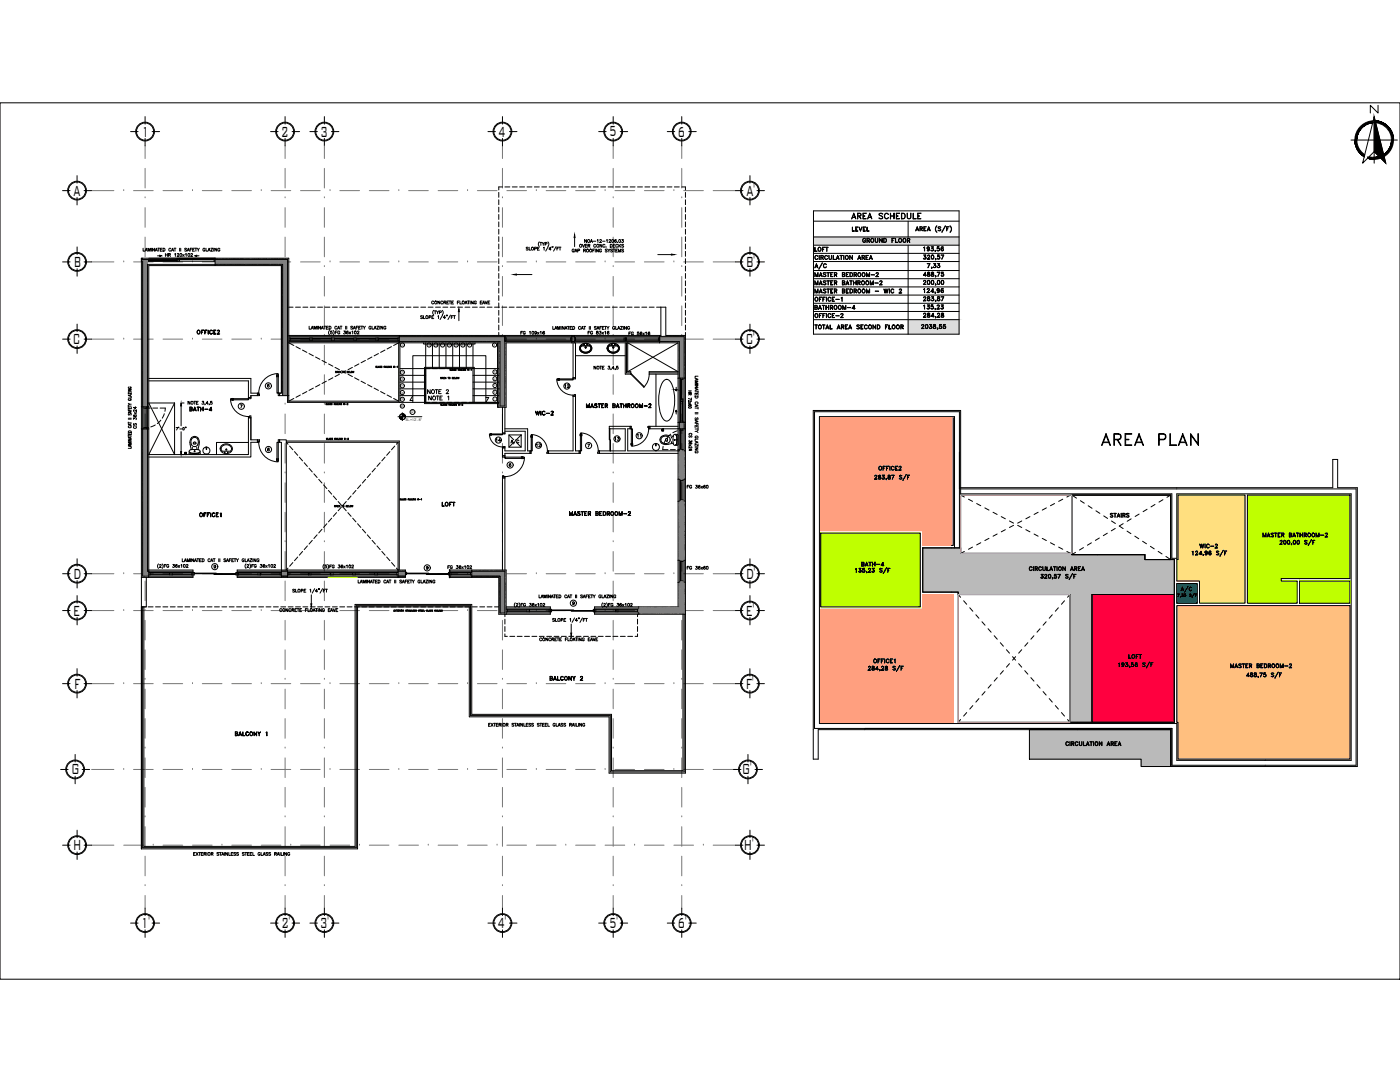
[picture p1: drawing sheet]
<svg xmlns="http://www.w3.org/2000/svg" width="559mm" height="432mm" viewBox="0 0 559 432" stroke-linecap="round" stroke-linejoin="round" font-family="sans-serif">
<defs><g id="words">
<text font-size="8.4" x="438.9" y="178.9">AREA PLAN</text>
<g font-size="7.8">
<text x="56.5" y="54.5">1</text>
<text x="112.2" y="54.5">2</text>
<text x="127.9" y="54.5">3</text>
<text x="198.8" y="54.5">4</text>
<text x="243.2" y="54.4">5</text>
<text x="270.6" y="54.5">6</text>
<text x="29.3" y="78.1">A</text>
<text x="298" y="78.1">A'</text>
<text x="29.4" y="106.5">B</text>
<text x="297.8" y="106.5">B'</text>
<text x="29.1" y="137.3">C</text>
<text x="297.7" y="137.3">C'</text>
<text x="29.3" y="230.9">D</text>
<text x="297.8" y="230.9">D'</text>
<text x="29.2" y="245.6">E</text>
<text x="297.8" y="245.6">E'</text>
<text x="29.6" y="274.8">F</text>
<text x="297.7" y="274.8">F'</text>
<text x="28.5" y="309">G</text>
<text x="296.2" y="309">G'</text>
<text x="29.2" y="339.3">H</text>
<text x="296.9" y="339.3">H'</text>
<text x="56.4" y="370.4">1'</text>
<text x="112.3" y="370.4">2'</text>
<text x="127.8" y="370.4">3'</text>
<text x="198.5" y="370.4">4'</text>
<text x="243.2" y="370.3">5'</text>
<text x="270.5" y="370.4">6'</text>
</g>
<text font-size="5.7" x="324.2" y="108.7">A/C</text>
<g font-size="5.3">
<text x="339" y="88.5">AREA SCHEDULE</text>
<text x="470.6" y="237.4">A/C</text>
</g>
<g font-size="4.9">
<text x="339.4" y="93.5">LEVEL</text>
<text x="324.2" y="101.6">LOFT</text>
<text x="369.4" y="108.3">7,33</text>
<text x="324.2" y="124.9">BATHROOM-4</text>
<text x="169.7" y="158.4">NOTE 2</text>
<text x="203.2" y="178.5">A/C</text>
<text x="342.9" y="227.2">BATH-4</text>
</g>
<g font-size="4.4">
<text x="324.2" y="111.5">MASTER BEDROOM-2</text>
<text x="324.2" y="121.4">OFFICE-1</text>
<text x="77.6" y="134.4">OFFICE2</text>
<text x="170.4" y="160.9">NOTE 1</text>
<text x="74.8" y="165.1">BATH-4</text>
<text x="212.7" y="166.9">WIC-2</text>
<text x="213.1" y="179.6">12</text>
<text x="244.5" y="177.1">13</text>
<text x="175.7" y="203.2">LOFT</text>
<text x="478" y="219.8">WIC-2</text>
<text x="449.8" y="263.9">LOFT</text>
<text x="218.7" y="272.7">BALCONY 2</text>
</g>
<g font-size="4">
<text x="224.4" y="155.9">12</text>
<text x="197.2" y="177.4">14</text>
<text x="253.6" y="175.7">11</text>
<text x="84.3" y="227.9">9</text>
</g>
<text font-size="1.6" x="164.2" y="164.9" transform="rotate(1 164.2 164.9)">D</text>
<g font-size="1.5">
<text x="160" y="138.1">14</text>
<text x="170.7" y="138.1">13</text>
<text x="173.3" y="138.1">12</text>
<text x="176.1" y="138.1">11</text>
<text x="178.7" y="138.1">10</text>
<text x="181.8" y="138.1">9</text>
<text x="184.5" y="138.1">8</text>
<text x="187.2" y="138.1">7</text>
<text x="197.1" y="138.1">6</text>
<text x="159.9" y="148.9">15</text>
<text x="197.2" y="148.8">5</text>
<text x="159.9" y="154.3">17</text>
<text x="159.9" y="151.7">16</text>
<text x="197.2" y="154.2">3</text>
<text x="197.3" y="151.5">4</text>
<text x="159.9" y="157">18</text>
<text x="159.9" y="159.7">19</text>
<text x="197.2" y="156.9">2</text>
<text x="197.3" y="159.6">1</text>
<text x="160" y="162.4">20</text>
</g>
<text font-size="1.4" x="161.9" y="167.8">EL.+12'- 8&quot;</text>
</g></defs>
<!-- layer: DIMENSION -->
<path d="M327.6 212.8l39.7 29.4v-29.4zM327.6 212.8l39.7 29.4h-39.7z" fill="#bfff00" stroke="#bfff00" stroke-width=".4"/>
<g fill="none" stroke="#ff9f7f" stroke-width=".4">
<path d="M327.6 168.1l1.3-1.3-1.3 1.3M327.6 166.8h.1M327.8 166.8l-.2 .2M327.9 166.8l-.3 .3M328 166.8l-.4 .4M328.2 166.8l-.6 .6M328.3 166.8l-.7 .7M328.4 166.8l-.8 .8M328.6 166.8l-1 1M328.8 166.8l-1.2 1.1M329 166.8l-1.4 1.4M329.1 166.8l-1.5 1.5"/>
<path d="M329.3 166.8l-1.7 1.7M329.4 166.8l-1.8 1.8M329.6 166.8l-2 2M329.7 166.8l-2.1 2.1M329.9 166.8l-2.3 2.3M330 166.8l-2.4 2.4M330.1 166.8l-2.5 2.5M330.3 166.8l-2.7 2.7M330.4 166.8l-2.8 2.8M330.6 166.8l-3 3M330.7 166.8l-3.1 3.1M330.8 166.8l-3.2 3.2"/>
<path d="M331 166.8l-3.4 3.4M331.1 166.8l-3.5 3.5M331.3 166.8l-3.7 3.7M331.4 166.8l-3.8 3.8M331.6 166.8l-4 4M331.7 166.8l-4.1 4.1M331.8 166.8l-4.2 4.2M332 166.8l-4.4 4.4M332.1 166.8l-4.5 4.5M332.3 166.8l-4.7 4.7M332.4 166.8l-4.8 4.8M332.6 166.8l-5 5"/>
<path d="M332.7 166.8l-5.1 5.1M332.8 166.8l-5.2 5.2M333 166.8l-5.4 5.3M333.1 166.8l-5.5 5.5M333.3 166.8l-5.7 5.7M333.4 166.8l-5.8 5.8M333.5 166.8l-5.9 5.9M333.7 166.8l-6.1 6.1M333.8 166.8l-6.2 6.2M333.9 166.8l-6.3 6.3M334.1 166.8l-6.5 6.5M334.3 166.8l-6.7 6.7"/>
<path d="M334.4 166.8l-6.8 6.8M334.5 166.8l-6.9 6.9M334.6 166.8l-7 7M334.8 166.8l-7.2 7.2M335 166.8l-7.4 7.3M335.1 166.8l-7.5 7.5M335.2 166.8l-7.6 7.6M335.4 166.8l-7.8 7.8M335.5 166.8l-7.9 7.9M335.6 166.8l-8 8M335.8 166.8l-8.2 8.2M335.9 166.8l-8.3 8.3"/>
<path d="M336.1 166.8l-8.5 8.5M336.2 166.8l-8.6 8.6M336.3 166.8l-8.7 8.7M336.5 166.8l-8.9 8.9M336.6 166.8l-9 9M336.8 166.8l-9.2 9.2M336.9 166.8l-9.3 9.3M337.1 166.8l-9.5 9.5M337.2 166.8l-9.6 9.6M337.3 166.8l-9.7 9.7M337.5 166.8l-9.9 9.9M337.6 166.8l-10 10"/>
<path d="M337.8 166.8l-10.2 10.2M337.9 166.8l-10.3 10.3M338.1 166.8l-10.5 10.5M338.2 166.8l-10.6 10.6M338.3 166.8l-10.7 10.7M338.5 166.8l-10.9 10.9M338.6 166.8l-11 11M338.8 166.8l-11.2 11.2M338.9 166.8l-11.3 11.3M339 166.8l-11.4 11.4M339.2 166.8l-11.6 11.6M339.3 166.8l-11.7 11.7"/>
<path d="M339.4 166.8l-11.8 11.8M339.6 166.8l-12 12M339.8 166.8l-12.2 12.2M339.9 166.8l-12.3 12.3M340 166.8l-12.4 12.4M340.1 166.8l-12.5 12.5M340.3 166.8l-12.7 12.7M340.4 166.8l-12.8 12.8M340.6 166.8l-13 13M340.7 166.8l-13.1 13.1M340.9 166.8l-13.3 13.3M341 166.8l-13.4 13.4"/>
<path d="M341.1 166.8l-13.5 13.5M341.3 166.8l-13.7 13.7M341.5 166.8l-13.9 13.8M341.6 166.8l-14 14M341.7 166.8l-14.1 14.1M341.8 166.8l-14.2 14.2M342 166.8l-14.4 14.4M342.1 166.8l-14.5 14.5M342.3 166.8l-14.7 14.7M342.4 166.8l-14.8 14.8M342.6 166.8l-15 15M342.7 166.8l-15.1 15.1"/>
<path d="M342.8 166.8l-15.2 15.2M343 166.8l-15.4 15.4M343.1 166.8l-15.5 15.5M343.3 166.8l-15.7 15.7M343.4 166.8l-15.8 15.8M343.6 166.8l-16 16M343.7 166.8l-16.1 16.1M343.8 166.8l-16.2 16.2M344 166.8l-16.4 16.4M344.1 166.8l-16.5 16.5M344.3 166.8l-16.7 16.7M344.4 166.8l-16.8 16.8"/>
<path d="M344.5 166.8l-16.9 16.9M344.7 166.8l-17.1 17.1M344.8 166.8l-17.2 17.2M345 166.8l-17.4 17.4M345.1 166.8l-17.5 17.5M345.3 166.8l-17.7 17.7M345.4 166.8l-17.8 17.8M345.5 166.8l-17.9 17.9M345.7 166.8l-18.1 18M345.8 166.8l-18.2 18.2M345.9 166.8l-18.3 18.3M346.1 166.8l-18.5 18.5"/>
<path d="M346.2 166.8l-18.6 18.6M346.4 166.8l-18.8 18.8M346.5 166.8l-18.9 18.9M346.6 166.8l-19 19M346.8 166.8l-19.2 19.2M346.9 166.8l-19.3 19.4M347.1 166.8l-19.5 19.5M347.2 166.8l-19.6 19.6M347.4 166.8l-19.8 19.8M347.5 166.8l-19.9 19.9M347.6 166.8l-20 20M347.8 166.8l-20.2 20.2"/>
<path d="M347.9 166.8l-20.3 20.3M348.1 166.8l-20.5 20.5M348.2 166.8l-20.6 20.6M348.3 166.8l-20.7 20.7M348.5 166.8l-20.9 20.9M348.6 166.8l-21 21M348.8 166.8l-21.2 21.2M348.9 166.8l-21.3 21.3M349.1 166.8l-21.5 21.5M349.2 166.8l-21.6 21.6M349.3 166.8l-21.7 21.7M349.5 166.8l-21.9 21.9"/>
<path d="M349.6 166.8l-22 22M349.8 166.8l-22.2 22.2M349.9 166.8l-22.3 22.3M350 166.8l-22.4 22.4M350.2 166.8l-22.6 22.6M350.3 166.8l-22.7 22.7M350.5 166.8l-22.9 22.9M350.6 166.8l-23 23M350.8 166.8l-23.2 23.2M350.9 166.8l-23.3 23.3M351 166.8l-23.4 23.4M351.2 166.8l-23.6 23.6"/>
<path d="M351.3 166.8l-23.7 23.7M351.5 166.8l-23.9 23.8M351.6 166.8l-24 24M351.7 166.8l-24.1 24.1M351.9 166.8l-24.3 24.3M352 166.8l-24.4 24.4M352.1 166.8l-24.5 24.5M352.3 166.8l-24.7 24.7M352.4 166.8l-24.8 24.8M352.6 166.8l-25 25M352.7 166.8l-25.1 25.1M352.9 166.8l-25.3 25.3"/>
<path d="M353 166.8l-25.4 25.4M353.1 166.8l-25.5 25.5M353.3 166.8l-25.7 25.7M353.4 166.8l-25.8 25.8M353.6 166.8l-26 26M353.7 166.8l-26.1 26.1M353.8 166.8l-26.2 26.2M354 166.8l-26.4 26.4M354.1 166.8l-26.5 26.5M354.3 166.8l-26.7 26.7M354.4 166.8l-26.8 26.8M354.6 166.8l-27 27"/>
<path d="M354.7 166.8l-27.1 27.1M354.8 166.8l-27.2 27.2M355 166.8l-27.4 27.4M355.1 166.8l-27.5 27.5M355.3 166.8l-27.7 27.7M355.4 166.8l-27.8 27.8M355.5 166.8l-27.9 27.9M355.7 166.8l-28.1 28.1M355.8 166.8l-28.2 28.2M356 166.8l-28.4 28.4M356.1 166.8l-28.5 28.5M356.3 166.8l-28.7 28.7"/>
<path d="M356.4 166.8l-28.8 28.8M356.5 166.8l-28.9 28.9M356.6 166.8l-29 29.1M356.8 166.8l-29.2 29.2M357 166.8l-29.4 29.4M357.1 166.8l-29.5 29.5M357.2 166.8l-29.6 29.6M357.4 166.8l-29.8 29.8M357.5 166.8l-29.9 29.9M357.7 166.8l-30.1 30.1M357.8 166.8l-30.2 30.2M357.9 166.8l-30.3 30.3"/>
<path d="M358.1 166.8l-30.5 30.5M358.2 166.8l-30.6 30.6M358.4 166.8l-30.8 30.8M358.5 166.8l-30.9 30.9M358.6 166.8l-31 31M358.8 166.8l-31.2 31.2M358.9 166.8l-31.3 31.3M359.1 166.8l-31.5 31.5M359.2 166.8l-31.6 31.6M359.3 166.8l-31.7 31.7M359.5 166.8l-31.9 31.9M359.6 166.8l-32 32"/>
<path d="M359.8 166.8l-32.2 32.2M359.9 166.8l-32.3 32.3M360.1 166.8l-32.5 32.5M360.2 166.8l-32.6 32.6M360.3 166.8l-32.7 32.7M360.5 166.8l-32.9 32.9M360.6 166.8l-33 33M360.8 166.8l-33.2 33.2M360.9 166.8l-33.3 33.3M361 166.8l-33.4 33.4M361.2 166.8l-33.6 33.6M361.3 166.8l-33.7 33.7"/>
<path d="M361.5 166.8l-33.9 33.9M361.6 166.8l-34 34M361.8 166.8l-34.2 34.2M361.9 166.8l-34.3 34.3M362 166.8l-34.4 34.4M362.2 166.8l-34.6 34.6M362.3 166.8l-34.7 34.7M362.5 166.8l-34.9 34.9M362.6 166.8l-35 35M362.7 166.8l-35.1 35.1M362.9 166.8l-35.3 35.3M363 166.8l-35.4 35.4"/>
<path d="M363.2 166.8l-35.6 35.6M363.3 166.8l-35.7 35.7M363.5 166.8l-35.9 35.8M363.6 166.8l-36 36M363.7 166.8l-36.1 36.1M363.9 166.8l-36.3 36.3M364 166.8l-36.4 36.4M364.2 166.8l-36.6 36.5M364.3 166.8l-36.7 36.7M364.4 166.8l-36.8 36.8M364.6 166.8l-37 37M364.7 166.8l-37.1 37.1"/>
<path d="M364.8 166.8l-37.2 37.2M365 166.8l-37.4 37.4M365.1 166.8l-37.5 37.5M365.3 166.8l-37.7 37.7M365.4 166.8l-37.8 37.8M365.6 166.8l-38 38M365.7 166.8l-38.1 38.1M365.8 166.8l-38.2 38.2M366 166.8l-38.4 38.4M366.1 166.8l-38.5 38.5M366.3 166.8l-38.7 38.7M366.4 166.8l-38.8 38.8"/>
<path d="M366.5 166.8l-38.9 38.9M366.7 166.8l-39.1 39.1M366.8 166.8l-39.2 39.2M367 166.8l-39.4 39.4M367.1 166.8l-39.5 39.5M367.3 166.8l-39.7 39.7M367.4 166.8l-39.8 39.8M367.5 166.8l-39.9 39.9M367.7 166.8l-40.1 40.1M367.8 166.8l-40.2 40.2M368 166.8l-40.4 40.4M368.1 166.8l-40.5 40.5"/>
<path d="M368.2 166.8l-40.6 40.6M368.4 166.8l-40.8 40.8M368.5 166.8l-40.9 40.9M368.6 166.8l-41 41M368.8 166.8l-41.2 41.2M369 166.8l-41.4 41.4M369.1 166.8l-41.5 41.5M369.2 166.8l-41.6 41.6M369.4 166.8l-41.8 41.8M369.5 166.8l-41.9 41.9M369.7 166.8l-42.1 42.1M369.8 166.8l-42.2 42.2"/>
<path d="M370 166.8l-42.4 42.3M370.1 166.8l-42.5 42.5M370.2 166.8l-42.6 42.6M370.3 166.8l-42.7 42.7M370.5 166.8l-42.9 42.9M370.6 166.8l-43 43M370.8 166.8l-43.2 43.2M370.9 166.8l-43.3 43.3M371.1 166.8l-43.5 43.5M371.2 166.8l-43.6 43.6M371.3 166.8l-43.7 43.7M371.5 166.8l-43.9 43.9"/>
<path d="M371.6 166.8l-44 44M371.8 166.8l-44.2 44.2M371.9 166.8l-44.3 44.3M372 166.8l-44.4 44.4M372.2 166.8l-44.6 44.6M372.3 166.8l-44.7 44.7M372.5 166.8l-44.9 44.9M372.6 166.8l-45 45M372.8 166.8l-45.2 45M372.9 166.8l-45.1 45M373 166.8l-45.1 45M373.2 166.8l-45.2 45"/>
<path d="M373.3 166.8l-45.1 45M373.5 166.8l-45.2 45M373.6 166.8l-45.1 45M373.8 166.8l-45.2 45M373.9 166.8l-45.1 45M374 166.8l-45.1 45M374.2 166.8l-45.2 45M374.3 166.8l-45.1 45M374.5 166.8l-45.2 45M374.6 166.8l-45.1 45M374.7 166.8l-45.1 45M374.9 166.8l-45.2 45"/>
<path d="M375 166.8l-45.1 45M375.1 166.8l-45.1 45M375.3 166.8l-45.1 45M375.5 166.8l-45.2 45M375.6 166.8l-45.1 45M375.7 166.8l-45.1 45M375.8 166.8l-45.1 45M376 166.8l-45.1 45M376.2 166.8l-45.2 45M376.3 166.8l-45.1 45M376.4 166.8l-45.1 45M376.6 166.8l-45.2 45"/>
<path d="M376.7 166.8l-45.1 45M376.8 166.8l-45.1 45M377 166.8l-45.1 45M377.1 166.8l-45.1 45M377.3 166.8l-45.1 45M377.4 166.8l-45.1 45M377.5 166.8l-45.1 45M377.7 166.8l-45.2 45M377.8 166.8l-45.1 45M378 166.8l-45.1 45M378.1 166.8l-45.1 45M378.3 166.8l-45.1 45"/>
<path d="M378.4 166.8l-45.1 45M378.5 166.8l-45.1 45M378.7 166.8l-45.2 45M378.8 166.8l-45.1 45M379 166.8l-45.1 45M379.1 166.8l-45.1 45M379.3 166.8l-45.2 45M379.4 166.8l-45.1 45M379.5 166.8l-45.1 45M379.7 166.8l-45.2 45M379.8 166.8l-45.1 45M380 166.8l-45.2 45"/>
<path d="M380.1 166.8l-45.1 45M380.2 166.8l-45.1 45M380.4 166.8l-45.2 45M380.5 166.8l-45.1 45M380.5 166.8l-45 45M380.5 167l-44.8 44.8M380.5 167.1l-44.7 44.7M380.5 167.3l-44.5 44.5M380.5 167.4l-44.4 44.4M380.5 167.5l-44.3 44.3M380.5 167.7l-44.1 44.1M380.5 167.8l-44 44"/>
<path d="M380.5 168l-43.8 43.8M380.5 168.1l-43.7 43.7M380.5 168.2l-43.6 43.6M380.5 168.4l-43.4 43.4M380.5 168.5l-43.3 43.3M380.5 168.6l-43.1 43.2M380.5 168.8l-43 43M380.5 169l-42.8 42.8M380.5 169.1l-42.7 42.7M380.5 169.2l-42.6 42.6M380.5 169.3l-42.4 42.5M380.5 169.5l-42.3 42.3"/>
<path d="M380.5 169.6l-42.1 42.2M380.5 169.8l-42 42M380.5 169.9l-41.8 41.9M380.5 170.1l-41.7 41.7M380.5 170.2l-41.6 41.6M380.5 170.3l-41.5 41.5M380.5 170.5l-41.3 41.3M380.5 170.6l-41.1 41.2M380.5 170.8l-41 41M380.5 170.9l-40.9 40.9M380.5 171.1l-40.7 40.7M380.5 171.2l-40.6 40.6"/>
<path d="M380.5 171.3l-40.5 40.5M380.5 171.5l-40.3 40.3M380.5 171.6l-40.2 40.2M380.5 171.8l-40 40M380.5 171.9l-39.9 39.9M380.5 172l-39.8 39.8M380.5 172.2l-39.6 39.6M380.5 172.3l-39.5 39.5M380.5 172.5l-39.3 39.3M380.5 172.6l-39.2 39.2M380.5 172.8l-39 39M380.5 172.9l-38.9 38.9"/>
<path d="M380.5 173l-38.8 38.8M380.5 173.2l-38.6 38.6M380.5 173.3l-38.5 38.5M380.5 173.5l-38.3 38.3M380.5 173.6l-38.2 38.2M380.5 173.8l-38 38M380.5 173.9l-37.9 37.9M380.5 174l-37.8 37.8M380.5 174.1l-37.6 37.7M380.5 174.3l-37.5 37.5M380.5 174.5l-37.3 37.3M380.5 174.6l-37.2 37.2"/>
<path d="M380.5 174.7l-37.1 37.1M380.5 174.8l-36.9 37M380.5 175l-36.8 36.8M380.5 175.1l-36.6 36.7M380.5 175.3l-36.5 36.5M380.5 175.5l-36.3 36.3M380.5 175.6l-36.2 36.2M380.5 175.7l-36.1 36.1M380.5 175.8l-35.9 36M380.5 176l-35.8 35.8M380.5 176.1l-35.6 35.7M380.5 176.3l-35.5 35.5"/>
<path d="M380.5 176.4l-35.4 35.4M380.5 176.6l-35.2 35.2M380.5 176.7l-35.1 35.1M380.5 176.8l-35 35M380.5 177l-34.8 34.8M380.5 177.1l-34.6 34.7M380.5 177.3l-34.5 34.5M380.5 177.4l-34.4 34.4M380.5 177.5l-34.3 34.3M380.5 177.7l-34.1 34.1M380.5 177.8l-34 34M380.5 178l-33.8 33.8"/>
<path d="M380.5 178.1l-33.7 33.7M380.5 178.3l-33.5 33.5M380.5 178.4l-33.4 33.4M380.5 178.5l-33.3 33.3M380.5 178.7l-33.1 33.1M380.5 178.8l-33 33M380.5 179l-32.8 32.8M380.5 179.1l-32.7 32.7M380.5 179.3l-32.5 32.5M380.5 179.4l-32.4 32.4M380.5 179.5l-32.3 32.3M380.5 179.7l-32.1 32.1"/>
<path d="M380.5 179.8l-32 32M380.5 180l-31.8 31.8M380.5 180.1l-31.7 31.7M380.5 180.2l-31.6 31.6M380.5 180.4l-31.4 31.4M380.5 180.5l-31.3 31.3M380.5 180.6l-31.1 31.2M380.5 180.8l-31 31M380.5 181l-30.8 30.8M380.5 181.1l-30.7 30.7M380.5 181.2l-30.6 30.6M380.5 181.3l-30.4 30.5"/>
<path d="M380.5 181.5l-30.3 30.3M380.5 181.6l-30.1 30.2M380.5 181.8l-30 30M380.5 181.9l-29.9 29.9M380.5 182.1l-29.7 29.7M380.5 182.2l-29.6 29.6M380.5 182.3l-29.5 29.5M380.5 182.5l-29.3 29.3M380.5 182.6l-29.1 29.2M380.5 182.8l-29 29M380.5 182.9l-28.9 28.9M380.5 183l-28.8 28.8"/>
<path d="M380.5 183.2l-28.6 28.6M380.5 183.3l-28.5 28.5M380.5 183.5l-28.3 28.3M380.5 183.6l-28.1 28.2M380.5 183.8l-28 28M380.5 183.9l-27.9 27.9M380.5 184l-27.8 27.8M380.5 184.2l-27.6 27.6M380.5 184.3l-27.5 27.5M380.5 184.5l-27.3 27.3M380.5 184.6l-27.2 27.2M380.5 184.8l-27 27"/>
<path d="M380.5 184.9l-26.9 26.9M380.5 185l-26.8 26.8M380.5 185.2l-26.6 26.6M380.5 185.3l-26.5 26.5M380.5 185.5l-26.3 26.3M380.5 185.6l-26.2 26.2M380.5 185.7l-26.1 26.1M380.5 185.9l-25.9 25.9M380.5 186l-25.8 25.8M380.5 186.2l-25.6 25.6M380.5 186.3l-25.5 25.5M380.5 186.5l-25.3 25.3"/>
<path d="M380.5 186.6l-25.2 25.2M380.5 186.7l-25.1 25.1M380.5 186.8l-24.9 25M380.5 187l-24.8 24.8M380.5 187.1l-24.6 24.7M380.5 187.3l-24.5 24.5M380.5 187.4l-24.4 24.4M380.5 187.6l-24.2 24.2M380.5 187.7l-24.1 24.1M380.5 187.8l-23.9 24M380.5 188l-23.8 23.8M380.5 188.1l-23.6 23.7"/>
<path d="M380.5 188.3l-23.5 23.5M380.5 188.4l-23.4 23.4M380.5 188.6l-23.2 23.2M380.5 188.7l-23.1 23.1M380.5 188.8l-23 23M380.5 189l-22.8 22.8M380.5 189.1l-22.6 22.7M380.5 189.3l-22.5 22.5M380.5 189.4l-22.4 22.4M380.5 189.5l-22.3 22.3M380.5 189.7l-22.1 22.1M380.5 189.8l-22 22"/>
<path d="M380.5 190l-21.8 21.8M380.5 190.1l-21.7 21.7M380.5 190.3l-21.5 21.5M380.5 190.4l-21.4 21.4M380.5 190.5l-21.3 21.3M380.5 190.7l-21.1 21.1M380.5 190.8l-21 21M380.5 191l-20.8 20.8M380.5 191.1l-20.7 20.7M380.5 191.2l-20.6 20.6M380.5 191.4l-20.4 20.4M380.5 191.5l-20.3 20.3"/>
<path d="M380.5 191.7l-20.1 20.1M380.5 191.8l-20 20M380.5 192l-19.8 19.8M380.5 192.1l-19.7 19.7M380.5 192.2l-19.6 19.6M380.5 192.3l-19.4 19.5M380.5 192.5l-19.3 19.3M380.5 192.6l-19.1 19.2M380.5 192.8l-19 19M380.5 192.9l-18.9 18.9M380.5 193.1l-18.7 18.7M380.5 193.2l-18.6 18.6"/>
<path d="M380.5 193.3l-18.4 18.5M380.5 193.5l-18.3 18.3M380.5 193.6l-18.1 18.2M380.5 193.8l-18 18M380.5 193.9l-17.9 17.9M380.5 194.1l-17.7 17.7M380.5 194.2l-17.6 17.6M380.5 194.3l-17.4 17.5M380.5 194.5l-17.3 17.3M380.5 194.6l-17.1 17.2M380.5 194.8l-17 17M380.5 194.9l-16.9 16.9"/>
<path d="M380.5 195l-16.8 16.8M380.5 195.2l-16.6 16.6M380.5 195.3l-16.5 16.5M380.5 195.5l-16.3 16.3M380.5 195.6l-16.2 16.2M380.5 195.8l-16 16M380.5 195.9l-15.9 15.9M380.5 196l-15.8 15.8M380.5 196.2l-15.6 15.6M380.5 196.3l-15.5 15.5M380.5 196.5l-15.3 15.3M380.5 196.6l-15.2 15.2"/>
<path d="M380.5 196.7l-15.1 15.1M380.5 196.9l-14.9 14.9M380.5 197l-14.8 14.8M380.5 197.2l-14.6 14.6M380.5 197.3l-14.5 14.5M380.5 197.5l-14.3 14.3M380.5 197.6l-14.2 14.2M380.5 197.7l-14.1 14.1M380.5 197.8l-13.9 14M380.5 198l-13.8 13.8M380.5 198.2l-13.6 13.6M380.5 198.3l-13.5 13.5"/>
<path d="M380.5 198.4l-13.4 13.4M380.5 198.6l-13.2 13.2M380.5 198.7l-13.1 13.1M380.5 198.8l-12.9 13M380.5 199l-12.8 12.8M380.5 199.1l-12.6 12.7M380.5 199.3l-12.5 12.5M380.5 199.4l-12.4 12.4M380.5 199.6l-12.2 12.3M380.5 199.7l-12.2 12.3M380.5 199.8l-12.2 12.3M380.5 200l-12.2 12.3"/>
<path d="M380.5 200.1l-12.2 12.3M380.5 200.3l-12.2 12.2M380.5 200.4l-12.2 12.3M380.5 200.5l-12.2 12.4M380.5 200.7l-12.2 12.3M380.5 200.8l-12.2 12.3M380.5 201l-12.2 12.2M380.5 201.1l-12.2 12.3M380.5 201.3l-12.2 12.2M380.5 201.4l-12.2 12.3M380.5 201.5l-12.2 12.3M380.5 201.7l-12.2 12.3"/>
<path d="M380.5 201.8l-12.2 12.3M380.5 202l-12.2 12.2M380.5 202.1l-12.2 12.3M380.5 202.2l-12.2 12.3M380.5 202.4l-12.2 12.3M380.5 202.5l-12.2 12.3M380.5 202.7l-12.2 12.2M380.5 202.8l-12.2 12.3M380.5 203l-12.2 12.2M380.5 203.1l-12.2 12.3M380.5 203.2l-12.2 12.3M380.5 203.3l-12.2 12.4"/>
<path d="M380.5 203.5l-12.2 12.3M380.5 203.7l-12.2 12.2M380.5 203.8l-12.2 12.3M380.5 204l-12.2 12.2M380.5 204.1l-12.2 12.3M380.5 204.2l-12.2 12.3M380.5 204.3l-12.2 12.4M380.5 204.5l-12.2 12.3M380.5 204.6l-12.2 12.3M380.5 204.8l-12.2 12.3M380.5 204.9l-12.2 12.3M380.5 205.1l-12.2 12.3"/>
<path d="M380.5 205.2l-12.2 12.3M380.5 205.3l-12.2 12.3 12.2-12.1M380.5 205.6l-12 12.1M380.5 205.8l-11.9 11.9M380.5 205.9l-11.8 11.8M380.5 206l-11.6 11.7M380.5 206.2l-11.5 11.5M380.5 206.3l-11.3 11.4M380.5 206.5l-11.2 11.2M380.5 206.6l-11.1 11.1M380.5 206.8l-10.9 10.9M380.5 206.9l-10.8 10.8"/>
<path d="M380.5 207l-10.6 10.7M380.5 207.2l-10.5 10.5M380.5 207.3l-10.3 10.4M380.5 207.5l-10.2 10.2M380.5 207.6l-10.1 10.1M380.5 207.7l-9.9 10M380.5 207.9l-9.8 9.8M380.5 208l-9.6 9.7M380.5 208.2l-9.5 9.5M380.5 208.3l-9.3 9.4M380.5 208.5l-9.2 9.2M380.5 208.6l-9.1 9.1"/>
<path d="M380.5 208.7l-9 9M380.5 208.9l-8.8 8.8M380.5 209l-8.6 8.7M380.5 209.2l-8.5 8.5M380.5 209.3l-8.4 8.4M380.5 209.5l-8.2 8.2M380.5 209.6l-8.1 8.1M380.5 209.7l-7.9 8M380.5 209.8l-7.8 7.9M380.5 210l-7.6 7.7M380.5 210.2l-7.5 7.5M380.5 210.3l-7.4 7.4"/>
<path d="M380.5 210.4l-7.3 7.3M380.5 210.6l-7.1 7.1M380.5 210.7l-7 7M380.5 210.8l-6.8 6.9M380.5 211l-6.7 6.7M380.5 211.1l-6.5 6.6M380.5 211.3l-6.4 6.4M380.5 211.4l-6.3 6.3M380.5 211.5l-6.1 6.2M380.5 211.7l-6 6M380.5 211.8l-5.8 5.9M380.5 212l-5.7 5.7"/>
<path d="M380.5 212.1l-5.6 5.6M380.5 212.3l-5.4 5.4M380.5 212.4l-5.3 5.3M380.5 212.5l-5.1 5.2M380.5 212.7l-5 5M380.5 212.8l-4.8 4.9M380.5 213l-4.7 4.7M380.5 213.1l-4.6 4.6M380.5 213.2l-4.4 4.5M380.5 213.4l-4.3 4.3M380.5 213.5l-4.1 4.2M380.5 213.7l-4 4"/>
<path d="M380.5 213.8l-3.8 3.9M380.5 214l-3.7 3.7M380.5 214.1l-3.6 3.6M380.5 214.2l-3.4 3.5M380.5 214.4l-3.3 3.3M380.5 214.5l-3.1 3.2M380.5 214.7l-3 3M380.5 214.8l-2.9 2.9M380.5 215l-2.7 2.7M380.5 215.1l-2.6 2.6M380.5 215.2l-2.5 2.5M380.5 215.4l-2.2 2.3"/>
<path d="M380.5 215.5l-2.1 2.2M380.5 215.7l-2 2M380.5 215.7l-1.9 2M380.5 215.9l-1.8 1.8M380.5 216l-1.7 1.7M380.5 216.1l-1.6 1.6M380.5 216.2l-1.4 1.5M380.5 216.4l-1.2 1.3M380.5 216.7l-1 1 1-1M380.5 216.8l-.8 .9M380.5 216.9l-.8 .8M380.5 217l-.6 .7"/>
<path d="M380.5 217.1l-.5 .6M380.5 217.3l-.3 .4M380.5 217.5l-.2 .2M380.5 217.6l-.1 .1M368.3 237.3v.1M368.3 238.9l1.7-1.6-1.7 1.7M368.3 237.3h.1M368.6 237.3l-.3 .4M368.8 237.3l-.5 .5M368.9 237.3l-.6 .5M369 237.3l-.7 .8M369.2 237.3l-.9 .9"/>
<path d="M369.3 237.3l-1 1.1M369.5 237.3l-1.2 1.2M369.6 237.3l-1.3 1.3M369.7 237.3l-1.4 1.4M369.8 237.3l-1.5 1.5M370.2 237.3l-1.9 1.9M370.3 237.3l-2 1.9M370.4 237.3l-2.1 2.1M370.6 237.3l-2.3 2.2M370.7 237.3l-2.4 2.4M370.8 237.3l-2.5 2.5M371 237.3l-2.7 2.6"/>
<path d="M371.1 237.3l-2.8 2.8M371.3 237.3l-3 2.9M371.4 237.3l-3.1 3.1M371.5 237.3l-3.2 3.2M371.7 237.3l-3.4 3.3M371.8 237.3l-3.5 3.5M372 237.3l-3.7 3.6M372.1 237.3l-3.8 3.8M372.2 237.3l-3.9 3.9M372.4 237.3l-4.1 4.1M372.5 237.3l-4.2 4.2M372.7 237.3l-4.4 4.3"/>
<path d="M372.8 237.3l-4.5 4.4M373 237.3l-4.7 4.6M373.1 237.3l-4.8 4.8M373.2 237.3l-4.9 4.9M373.4 237.3l-5.1 5.1M373.5 237.3l-5.2 5.2M373.7 237.3l-5.4 5.3M373.8 237.3l-5.5 5.4M374 237.3l-5.7 5.6M374.1 237.3l-5.8 5.7M374.2 237.3l-46.6 46.6zM374.3 237.3l-46.7 46.9 46.9-46.9"/>
<path d="M374.7 237.3l-47.1 47.1M374.8 237.3l-47.2 47.2M374.9 237.3l-47.3 47.3M375.1 237.3l-47.5 47.5M375.2 237.3l-47.6 47.6M375.3 237.3l-47.7 47.8M375.5 237.3l-47.9 47.9M375.6 237.3l-48 48.1M375.8 237.3l-48.2 48.2M375.9 237.3l-48.3 48.3M376.1 237.3l-48.5 48.5M376.2 237.3l-48.6 48.6"/>
<path d="M376.3 237.3l-48.7 48.8M376.5 237.3l-48.9 48.9M376.6 237.3l-49 49.1M376.8 237.3l-49.2 49.2M376.9 237.3l-49.3 49.3M377 237.3l-49.4 49.4M377.2 237.3l-49.6 49.6M377.3 237.3l-49.7 49.8M377.5 237.3l-49.9 49.9M377.6 237.3l-50 50M377.8 237.3l-50.2 50.2M377.9 237.3l-50.3 50.3"/>
<path d="M378 237.3l-50.4 50.4M378.2 237.3l-50.6 50.6M378.3 237.3l-50.7 50.7M378.5 237.3l-50.9 50.9M378.6 237.3l-51 50.9M378.7 237.3l-51 50.9M378.9 237.3l-51.1 50.9M379 237.3l-51 50.9M379.2 237.3l-51.1 50.9M379.3 237.3l-51.1 50.9M379.5 237.3l-51.1 50.9M379.6 237.3l-51.1 50.9"/>
<path d="M379.7 237.3l-51 50.9M379.9 237.3l-51.1 50.9M380 237.3l-51 50.9M380.2 237.3l-51.1 50.9M380.3 237.3l-51.1 50.9M380.5 237.4l-50.9 50.8M380.5 237.5l-50.7 50.7M380.5 237.7l-50.6 50.5M380.5 237.8l-50.4 50.4M380.5 238l-50.3 50.2M380.5 238.1l-50.2 50.1M380.5 238.2l-50 50"/>
<path d="M380.5 238.4l-49.9 49.8M380.5 238.5l-49.7 49.7M380.5 238.7l-49.6 49.5M380.5 238.8l-49.5 49.4M380.5 239l-49.3 49.2M380.5 239.1l-49.2 49.1M380.5 239.2l-49 49M380.5 239.4l-48.9 48.8M380.5 239.5l-48.7 48.7M380.5 239.7l-48.6 48.5M380.5 239.8l-48.5 48.4M380.5 240l-48.3 48.2"/>
<path d="M327.6 243.2h.1M327.7 243.2l-.1 .1M327.8 243.2l-.2 .2M328 243.2l-.4 .4M328.1 243.2l-.5 .5M328.3 243.2l-.7 .7M328.4 243.2l-.8 .8M328.6 243.2l-1 1M328.8 243.2l-1.2 1.1M329 243.2l-1.4 1.4M329.1 243.2l-1.5 1.5M329.2 243.2l-1.6 1.6"/>
<path d="M329.3 243.2l-1.7 1.7M329.4 243.2l-1.8 1.8M329.6 243.2l-2 2M329.7 243.2l-2.1 2.1M329.8 243.2l-2.2 2.2M329.9 243.2l-2.3 2.3M330.1 243.2l-2.5 2.5M330.3 243.2l-2.7 2.7M330.4 243.2l-2.8 2.8M330.5 243.2l-2.9 2.9M330.7 243.2l-3.1 3.1M330.8 243.2l-3.2 3.2"/>
<path d="M330.9 243.2l-3.3 3.3M331.1 243.2l-3.5 3.5M331.2 243.2l-3.6 3.6M331.4 243.2l-3.8 3.8M331.5 243.2l-3.9 3.9M331.6 243.2l-4 4M331.8 243.2l-4.2 4.2M331.9 243.2l-4.3 4.3M332.1 243.2l-4.5 4.5M332.2 243.2l-4.6 4.6M332.4 243.2l-4.8 4.8M332.5 243.2l-4.9 4.9"/>
<path d="M332.6 243.2l-5 5M332.8 243.2l-5.2 5.2M332.9 243.2l-5.3 5.3M333.1 243.2l-5.5 5.5M333.2 243.2l-5.6 5.6M333.4 243.2l-5.8 5.8M333.5 243.2l-5.9 5.9M333.6 243.2l-6 6M333.8 243.2l-6.2 6.2M333.9 243.2l-6.3 6.3M334.1 243.2l-6.5 6.5M334.2 243.2l-6.6 6.6"/>
<path d="M334.3 243.2l-6.7 6.7M334.5 243.2l-6.9 6.9M334.6 243.2l-7 7M334.8 243.2l-7.2 7.1M334.9 243.2l-7.3 7.3M335.1 243.2l-7.5 7.5M335.2 243.2l-7.6 7.6M335.3 243.2l-7.7 7.7M335.4 243.2l-7.8 7.8M335.6 243.2l-8 8M335.8 243.2l-8.2 8.2M335.9 243.2l-8.3 8.3"/>
<path d="M336 243.2l-8.4 8.4M336.2 243.2l-8.6 8.6M336.3 243.2l-8.7 8.7M336.4 243.2l-8.8 8.8M336.6 243.2l-9 9M336.8 243.2l-9.2 9.1M336.9 243.2l-9.3 9.3M337 243.2l-9.4 9.4M337.1 243.2l-9.5 9.5M337.3 243.2l-9.7 9.7M337.4 243.2l-9.8 9.8M337.6 243.2l-10 10"/>
<path d="M337.7 243.2l-10.1 10.1M337.9 243.2l-10.3 10.3M338 243.2l-10.4 10.4M338.1 243.2l-10.5 10.5M338.3 243.2l-10.7 10.7M338.4 243.2l-10.8 10.8M338.6 243.2l-11 11M338.7 243.2l-11.1 11.1M338.9 243.2l-11.3 11.3M339 243.2l-11.4 11.4M339.1 243.2l-11.5 11.5M339.3 243.2l-11.7 11.7"/>
<path d="M339.4 243.2l-11.8 11.8M339.6 243.2l-12 12M339.7 243.2l-12.1 12.1M339.8 243.2l-12.2 12.2M340 243.2l-12.4 12.4M340.1 243.2l-12.5 12.5M340.3 243.2l-12.7 12.7M340.4 243.2l-12.8 12.8M340.6 243.2l-13 13M340.7 243.2l-13.1 13.1M340.8 243.2l-13.2 13.2M341 243.2l-13.4 13.4"/>
<path d="M341.1 243.2l-13.5 13.5M341.3 243.2l-13.7 13.7M341.4 243.2l-13.8 13.8M341.5 243.2l-13.9 13.9M341.7 243.2l-14.1 14.1M341.8 243.2l-14.2 14.2M341.9 243.2l-14.3 14.3M342.1 243.2l-14.5 14.5M342.3 243.2l-14.7 14.7M342.4 243.2l-14.8 14.8M342.5 243.2l-14.9 14.9M342.6 243.2l-15 15"/>
<path d="M342.8 243.2l-15.2 15.2M342.9 243.2l-15.3 15.3M343.1 243.2l-15.5 15.5M343.2 243.2l-15.6 15.6M343.4 243.2l-15.8 15.8M343.5 243.2l-15.9 15.9M343.6 243.2l-16 16M343.8 243.2l-16.2 16.2M343.9 243.2l-16.3 16.3M344.1 243.2l-16.5 16.5M344.2 243.2l-16.6 16.6M344.4 243.2l-16.8 16.8"/>
<path d="M344.5 243.2l-16.9 16.9M344.6 243.2l-17 17M344.8 243.2l-17.2 17.2M344.9 243.2l-17.3 17.3M345.1 243.2l-17.5 17.5M345.2 243.2l-17.6 17.6M345.3 243.2l-17.7 17.7M345.5 243.2l-17.9 17.9M345.6 243.2l-18 18M345.8 243.2l-18.2 18.2M345.9 243.2l-18.3 18.3M346.1 243.2l-18.5 18.5"/>
<path d="M346.2 243.2l-18.6 18.6M346.3 243.2l-18.7 18.7M346.5 243.2l-18.9 18.9M346.6 243.2l-19 19M346.8 243.2l-19.2 19.2M346.9 243.2l-19.3 19.3M347 243.2l-19.4 19.4M347.2 243.2l-19.6 19.6M347.3 243.2l-19.7 19.7M347.5 243.2l-19.9 19.8M347.6 243.2l-20 20M347.8 243.2l-20.2 20.2"/>
<path d="M347.9 243.2l-20.3 20.3M348 243.2l-20.4 20.4M348.1 243.2l-20.5 20.5M348.3 243.2l-20.7 20.7M348.4 243.2l-20.8 20.8M348.6 243.2l-21 21M348.7 243.2l-21.1 21.1M348.9 243.2l-21.3 21.3M349 243.2l-21.4 21.4M349.1 243.2l-21.5 21.5M349.3 243.2l-21.7 21.7M349.4 243.2l-21.8 21.8"/>
<path d="M349.6 243.2l-22 22M349.7 243.2l-22.1 22.1M349.9 243.2l-22.3 22.3M350 243.2l-22.4 22.4M350.1 243.2l-22.5 22.5M350.3 243.2l-22.7 22.7M350.4 243.2l-22.8 22.8M350.6 243.2l-23 23M350.7 243.2l-23.1 23.1M350.8 243.2l-23.2 23.2M351 243.2l-23.4 23.4M351.1 243.2l-23.5 23.5"/>
<path d="M351.3 243.2l-23.7 23.7M351.4 243.2l-23.8 23.8M351.6 243.2l-24 24M351.7 243.2l-24.1 24.1M351.8 243.2l-24.2 24.2M352 243.2l-24.4 24.4M352.1 243.2l-24.5 24.5M352.3 243.2l-24.7 24.7M352.4 243.2l-24.8 24.8M352.5 243.2l-24.9 24.9M352.7 243.2l-25.1 25.1M352.8 243.2l-25.2 25.2"/>
<path d="M353 243.2l-25.4 25.4M353.1 243.2l-25.5 25.5M353.3 243.2l-25.7 25.7M353.4 243.2l-25.8 25.8M353.5 243.2l-25.9 25.9M353.7 243.2l-26.1 26.1M353.8 243.2l-26.2 26.2M353.9 243.2l-26.3 26.3M354.1 243.2l-26.5 26.5M354.2 243.2l-26.6 26.6M354.4 243.2l-26.8 26.8M354.5 243.2l-26.9 26.9"/>
<path d="M354.6 243.2l-27 27M354.8 243.2l-27.2 27.2M354.9 243.2l-27.3 27.3M355.1 243.2l-27.5 27.5M355.2 243.2l-27.6 27.6M355.4 243.2l-27.8 27.8M355.5 243.2l-27.9 27.9M355.6 243.2l-28 28M355.8 243.2l-28.2 28.2M355.9 243.2l-28.3 28.3M356.1 243.2l-28.5 28.5M356.2 243.2l-28.6 28.6"/>
<path d="M356.4 243.2l-28.8 28.8M356.5 243.2l-28.9 28.9M356.6 243.2l-29 29M356.8 243.2l-29.2 29.2M356.9 243.2l-29.3 29.3M357.1 243.2l-29.5 29.5M357.2 243.2l-29.6 29.6M357.3 243.2l-29.7 29.7M357.5 243.2l-29.9 29.9M357.6 243.2l-30 30M357.8 243.2l-30.2 30.2M357.9 243.2l-30.3 30.3"/>
<path d="M358.1 243.2l-30.5 30.5M358.2 243.2l-30.6 30.6M358.3 243.2l-30.7 30.7M358.5 243.2l-30.9 30.9M358.6 243.2l-31 31M358.8 243.2l-31.2 31.2M358.9 243.2l-31.3 31.3M359 243.2l-31.4 31.4M359.2 243.2l-31.6 31.6M359.3 243.2l-31.7 31.7M359.5 243.2l-31.9 31.9M359.6 243.2l-32 32"/>
<path d="M359.8 243.2l-32.2 32.2M359.9 243.2l-32.3 32.3M360 243.2l-32.4 32.4M360.1 243.2l-32.5 32.5M360.3 243.2l-32.7 32.7M360.4 243.2l-32.8 32.8M360.6 243.2l-33 33M360.7 243.2l-33.1 33.1M360.9 243.2l-33.3 33.3M361 243.2l-33.4 33.4M361.1 243.2l-33.5 33.5M361.3 243.2l-33.7 33.7"/>
<path d="M361.4 243.2l-33.8 33.8M361.6 243.2l-34 34M361.7 243.2l-34.1 34.1M361.9 243.2l-34.3 34.3M362 243.2l-34.4 34.4M362.1 243.2l-34.5 34.5M362.3 243.2l-34.7 34.7M362.4 243.2l-34.8 34.8M362.6 243.2l-35 35M362.7 243.2l-35.1 35.1M362.8 243.2l-35.2 35.2M363 243.2l-35.4 35.4"/>
<path d="M363.1 243.2l-35.5 35.5M363.3 243.2l-35.7 35.7M363.4 243.2l-35.8 35.8M363.6 243.2l-36 36M363.7 243.2l-36.1 36.1M363.8 243.2l-36.2 36.2M364 243.2l-36.4 36.4M364.1 243.2l-36.5 36.5M364.3 243.2l-36.7 36.7M364.4 243.2l-36.8 36.8M364.5 243.2l-36.9 36.9M364.7 243.2l-37.1 37.1"/>
<path d="M364.8 243.2l-37.2 37.2M365 243.2l-37.4 37.4M365.1 243.2l-37.5 37.5M365.3 243.2l-37.7 37.6M365.4 243.2l-37.8 37.8M365.5 243.2l-37.9 37.9M365.7 243.2l-38.1 38.1M365.8 243.2l-38.2 38.2M366 243.2l-38.4 38.3M366.1 243.2l-38.5 38.5M366.2 243.2l-38.6 38.6M366.4 243.2l-38.8 38.8"/>
<path d="M366.5 243.2l-38.9 38.9M366.6 243.2l-39 39M366.8 243.2l-39.2 39.2M366.9 243.2l-39.3 39.3M367.1 243.2l-39.5 39.5M367.2 243.2l-39.6 39.6M367.4 243.2l-39.8 39.8M367.5 243.2l-39.9 39.9M367.6 243.2l-40 40M367.8 243.2l-40.2 40.2M367.9 243.2l-40.3 40.3M368.1 243.2l-40.5 40.5"/>
<path d="M368.2 243.2l-40.6 40.6M380.5 240.1l-48.2 48.1M380.5 240.2l-48 48M380.5 240.3l-47.9 47.9M380.5 240.5l-47.8 47.7M380.5 240.7l-47.6 47.5M380.5 240.8l-47.5 47.4M380.5 240.9l-47.3 47.3M380.5 241l-47.2 47.2M380.5 241.2l-47 47M380.5 241.3l-46.9 46.9M380.5 241.5l-46.8 46.7"/>
<path d="M380.5 241.6l-46.6 46.6M380.5 241.8l-46.5 46.4M380.5 241.9l-46.3 46.3M380.5 242l-46.2 46.2M380.5 242.2l-46 46M380.5 242.3l-45.9 45.9M380.5 242.5l-45.8 45.7M380.5 242.6l-45.7 45.6M380.5 242.8l-45.5 45.4M380.5 242.9l-45.3 45.3M380.5 243l-45.2 45.2M380.5 243.2l-45.1 45"/>
<path d="M380.5 243.3l-44.9 44.9M380.5 243.5l-44.8 44.7M380.5 243.6l-44.7 44.6M380.5 243.7l-44.5 44.5M380.5 243.9l-44.4 44.3M380.5 244l-44.2 44.2M380.5 244.2l-44.1 44M380.5 244.3l-44 43.9M380.5 244.5l-43.8 43.7M380.5 244.6l-43.7 43.6M380.5 244.7l-43.5 43.5M380.5 244.9l-43.4 43.3"/>
<path d="M380.5 245l-43.2 43.2M380.5 245.2l-43.1 43M380.5 245.3l-43 42.9M380.5 245.5l-42.8 42.7M380.5 245.6l-42.7 42.6M380.5 245.7l-42.5 42.5M380.5 245.9l-42.4 42.3M380.5 246l-42.2 42.2M380.5 246.2l-42.1 42M380.5 246.3l-42 41.9M380.5 246.4l-41.8 41.8M380.5 246.5l-41.7 41.7"/>
<path d="M380.5 246.7l-41.5 41.5M380.5 246.8l-41.4 41.4M380.5 247l-41.3 41.2M380.5 247.2l-41.1 41M380.5 247.3l-41 40.9M380.5 247.4l-40.8 40.8M380.5 247.5l-40.7 40.7M380.5 247.7l-40.5 40.5M380.5 247.9l-40.4 40.3M380.5 248l-40.3 40.2M380.5 248.1l-40.2 40.1M380.5 248.3l-40 39.9"/>
<path d="M380.5 248.4l-39.8 39.8M380.5 248.5l-39.7 39.7M380.5 248.7l-39.5 39.5M380.5 248.8l-39.4 39.4M380.5 249l-39.3 39.2M380.5 249.1l-39.2 39.1M380.5 249.2l-39 39M380.5 249.4l-38.8 38.8M380.5 249.5l-38.7 38.7M380.5 249.7l-38.6 38.5M380.5 249.8l-38.5 38.4M380.5 250l-38.3 38.2"/>
<path d="M380.5 250.1l-38.2 38.1M380.5 250.2l-38 38M380.5 250.4l-37.9 37.8M380.5 250.5l-37.7 37.7M380.5 250.7l-37.6 37.5M380.5 250.8l-37.5 37.4M380.5 251l-37.3 37.2M380.5 251.1l-37.2 37.1M380.5 251.2l-37 37M380.5 251.4l-36.9 36.8M380.5 251.5l-36.7 36.7M380.5 251.7l-36.6 36.5"/>
<path d="M380.5 251.8l-36.5 36.4M380.5 251.9l-36.3 36.3M380.5 252.1l-36.2 36.1M380.5 252.2l-36 36M380.5 252.3l-35.9 35.9M380.5 252.5l-35.8 35.7M380.5 252.7l-35.6 35.5M380.5 252.8l-35.5 35.4M380.5 252.9l-35.3 35.3M380.5 253l-35.2 35.2M380.5 253.2l-35 35M380.5 253.3l-34.9 34.9"/>
<path d="M380.5 253.5l-34.8 34.7M380.5 253.6l-34.6 34.6M380.5 253.8l-34.5 34.4M380.5 253.9l-34.3 34.3M380.5 254l-34.2 34.2M380.5 254.2l-34 34M380.5 254.3l-33.9 33.9M380.5 254.5l-33.8 33.7M380.5 254.6l-33.7 33.6M380.5 254.7l-33.5 33.5M380.5 254.9l-33.3 33.3M380.5 255l-33.2 33.2"/>
<path d="M380.5 255.2l-33.1 33M380.5 255.3l-33 32.9M380.5 255.5l-32.8 32.7M380.5 255.6l-32.7 32.6M380.5 255.7l-32.5 32.5M380.5 255.9l-32.4 32.3M380.5 256l-32.2 32.2M380.5 256.2l-32.1 32M380.5 256.3l-32 31.9M380.5 256.5l-31.8 31.7M380.5 256.6l-31.7 31.6M380.5 256.7l-31.5 31.5"/>
<path d="M380.5 256.9l-31.4 31.3M380.5 257l-31.2 31.2M380.5 257.2l-31.1 31M380.5 257.3l-31 30.9M380.5 257.4l-30.8 30.8M380.5 257.6l-30.7 30.6M380.5 257.7l-30.5 30.5M380.5 257.9l-30.4 30.3M380.5 258l-30.3 30.2M380.5 258.2l-30.1 30M380.5 258.3l-30 29.9M380.5 258.4l-29.8 29.8"/>
<path d="M380.5 258.6l-29.7 29.6M380.5 258.7l-29.5 29.5M380.5 258.8l-29.4 29.4M380.5 259l-29.3 29.2M380.5 259.1l-29.1 29.1M380.5 259.3l-29 28.9M380.5 259.4l-28.8 28.8M380.5 259.5l-28.7 28.7M380.5 259.7l-28.5 28.5M380.5 259.9l-28.4 28.3M380.5 260l-28.3 28.2M380.5 260.1l-28.1 28.1"/>
<path d="M380.5 260.3l-28 27.9M380.5 260.4l-27.8 27.8M380.5 260.5l-27.7 27.7M380.5 260.7l-27.6 27.5M380.5 260.8l-27.5 27.4M380.5 261l-27.3 27.2M380.5 261.1l-27.2 27.1M380.5 261.2l-27 27M380.5 261.4l-26.8 26.8M380.5 261.5l-26.7 26.7M380.5 261.7l-26.6 26.5M380.5 261.8l-26.5 26.4"/>
<path d="M380.5 262l-26.3 26.2M380.5 262.1l-26.2 26.1M380.5 262.2l-26 26M380.5 262.4l-25.9 25.8M380.5 262.5l-25.7 25.7M380.5 262.7l-25.6 25.5M380.5 262.8l-25.5 25.4M380.5 262.9l-25.3 25.3M380.5 263.1l-25.2 25.1M380.5 263.2l-25 25M380.5 263.4l-24.9 24.8M380.5 263.5l-24.7 24.7"/>
<path d="M380.5 263.7l-24.6 24.5M380.5 263.8l-24.5 24.4M380.5 263.9l-24.3 24.3M380.5 264.1l-24.2 24.1M380.5 264.2l-24 24M380.5 264.4l-23.9 23.8M380.5 264.5l-23.8 23.7M380.5 264.6l-23.6 23.6M380.5 264.8l-23.5 23.4M380.5 264.9l-23.3 23.3M380.5 265l-23.2 23.2M380.5 265.2l-23 23"/>
<path d="M380.5 265.3l-22.9 22.9M380.5 265.5l-22.8 22.7M380.5 265.6l-22.6 22.6M380.5 265.8l-22.5 22.4M380.5 265.9l-22.3 22.3M380.5 266l-22.2 22.2M380.5 266.2l-22.1 22M380.5 266.4l-21.9 21.8M380.5 266.5l-21.8 21.7M380.5 266.6l-21.7 21.6M380.5 266.7l-21.5 21.5M380.5 266.9l-21.3 21.3"/>
<path d="M380.5 267l-21.2 21.2M380.5 267.2l-21.1 21M380.5 267.3l-21 20.9M380.5 267.5l-20.8 20.7M380.5 267.6l-20.7 20.6M380.5 267.7l-20.5 20.5M380.5 267.9l-20.4 20.3M380.5 268l-20.2 20.2M380.5 268.2l-20.1 20M380.5 268.3l-20 19.9M380.5 268.4l-19.8 19.8M380.5 268.6l-19.7 19.6"/>
<path d="M380.5 268.7l-19.5 19.5M380.5 268.9l-19.4 19.3M380.5 269l-19.2 19.2M380.5 269.2l-19.1 19M380.5 269.3l-19 18.9M380.5 269.4l-18.8 18.8M380.5 269.6l-18.7 18.6M380.5 269.7l-18.5 18.5M380.5 269.9l-18.4 18.3M380.5 270l-18.3 18.2M380.5 270.1l-18.1 18.1M380.5 270.3l-18 17.9"/>
<path d="M380.5 270.4l-17.8 17.8M380.5 270.6l-17.7 17.6M380.5 270.7l-17.5 17.5M380.5 270.8l-17.4 17.4M380.5 271l-17.3 17.2M380.5 271.1l-17.1 17.1M380.5 271.3l-17 16.9M380.5 271.4l-16.8 16.8M380.5 271.5l-16.7 16.7M380.5 271.7l-16.6 16.5M380.5 271.8l-16.4 16.4M380.5 272l-16.3 16.2"/>
<path d="M380.5 272.1l-16.1 16.1M380.5 272.2l-16 16M380.5 272.4l-15.8 15.8M380.5 272.5l-15.7 15.7M380.5 272.7l-15.6 15.5M380.5 272.8l-15.4 15.4M380.5 273l-15.3 15.2M380.5 273.1l-15.2 15.1M380.5 273.2l-15 15M380.5 273.4l-14.9 14.8M380.5 273.5l-14.7 14.7M380.5 273.7l-14.6 14.5"/>
<path d="M380.5 273.8l-14.5 14.4M380.5 273.9l-14.3 14.3M380.5 274.1l-14.2 14.1M380.5 274.2l-14 14M380.5 274.4l-13.9 13.8M380.5 274.5l-13.7 13.7M380.5 274.7l-13.6 13.5M380.5 274.8l-13.5 13.4M380.5 274.9l-13.3 13.3M380.5 275.1l-13.2 13.1M380.5 275.2l-13 13M380.5 275.4l-12.9 12.8"/>
<path d="M380.5 275.5l-12.8 12.7M380.5 275.6l-12.6 12.6M380.5 275.8l-12.5 12.4M380.5 275.9l-12.3 12.3M380.5 276.1l-12.2 12.1M380.5 276.2l-12 12M380.5 276.4l-11.9 11.8M380.5 276.5l-11.8 11.7M380.5 276.6l-11.6 11.6M380.5 276.8l-11.5 11.4M380.5 276.9l-11.3 11.3M380.5 277.1l-11.2 11.1"/>
<path d="M380.5 277.2l-11.1 11M380.5 277.3l-10.9 10.9M380.5 277.5l-10.8 10.7M380.5 277.6l-10.6 10.6M380.5 277.7l-10.5 10.5M380.5 277.9l-10.3 10.3M380.5 278l-10.2 10.2M380.5 278.2l-10.1 10M380.5 278.3l-9.9 9.9M380.5 278.5l-9.8 9.7M380.5 278.6l-9.6 9.6M380.5 278.7l-9.5 9.5"/>
<path d="M380.5 278.9l-9.4 9.3M380.5 279l-9.2 9.2M380.5 279.2l-9.1 9M380.5 279.3l-9 8.9M380.5 279.4l-8.8 8.8M380.5 279.6l-8.7 8.6M380.5 279.7l-8.5 8.5M380.5 279.9l-8.4 8.3M327.6 284l46.7-46.7zM327.6 284.3l47-47zM329.3 288.2l51.1-50.9-50.9 50.9M379.3 288.2l1.2-1.1-1.2 1.1"/>
<path d="M380.5 280l-8.2 8.2M380.5 280.2l-8.1 8M380.5 280.3l-8 7.9M380.5 280.4l-7.8 7.8M380.5 280.6l-7.7 7.6M380.5 280.7l-7.5 7.5M380.5 280.9l-7.4 7.3M380.5 281l-7.3 7.2M380.5 281.1l-7.1 7.1M380.5 281.3l-7 6.9M380.5 281.4l-6.8 6.8M380.5 281.5l-6.7 6.7"/>
<path d="M380.5 281.7l-6.5 6.5M380.5 281.9l-6.4 6.3M380.5 282l-6.3 6.2M380.5 282.1l-6.1 6.1M380.5 282.3l-6 5.9M380.5 282.4l-5.8 5.8M380.5 282.6l-5.7 5.6M380.5 282.7l-5.6 5.5M380.5 282.9l-5.4 5.3M380.5 283l-5.3 5.2M380.5 283.1l-5.1 5.1M380.5 283.2l-5 5"/>
<path d="M380.5 283.4l-4.8 4.8M380.5 283.5l-4.7 4.7M380.5 283.7l-4.6 4.5M380.5 283.8l-4.4 4.4M380.5 284l-4.3 4.2M380.5 284.1l-4.1 4.1M380.5 284.2l-4 4M380.5 284.4l-3.9 3.8M380.5 284.5l-3.7 3.7M380.5 284.7l-3.6 3.5M380.5 284.8l-3.4 3.4M380.5 284.9l-3.3 3.3"/>
<path d="M380.5 285.1l-3.2 3.1M380.5 285.2l-3 3M380.5 285.4l-2.9 2.8M380.5 285.5l-2.7 2.7M380.5 285.7l-2.6 2.5M380.5 285.8l-2.5 2.4M380.5 285.9l-2.3 2.3M380.5 286.1l-2.2 2.1M380.5 286.2l-2 2M380.5 286.4l-1.9 1.8M380.5 286.5l-1.8 1.7M380.5 286.7l-1.6 1.5"/>
<path d="M380.5 286.8l-1.5 1.4M380.5 286.9l-1.3 1.3M380.5 287.2l-1 1M380.5 287.4l-.9 .8M380.5 287.5l-.8 .7M380.5 287.6l-.6 .6M380.5 287.8l-.5 .4M380.5 287.9l-.3 .3M380.5 288.1l-.2 .1M380.5 288.2h-.1"/>
</g>
<!-- layer: GRID -->
<g fill="none" stroke="#767676" stroke-width=".4">
<path d="M57.9 58.2v5.1M113.8 58.2v5.1M129.5 58.2v5.1M200.6 58.2v5.1M244.8 58.2v5.1M272.1 58.2v5.1M36.6 76.1h8.9M49.4 76.1h.1M53.3 76.1h7.9M57.9 78.9h.1M57.9 67.2v7.8M65.1 76.1h7.8"/>
<path d="M76.8 76.1h.1M80.8 76.1h7.8M92.5 76.1h7.9M104.3 76.1h.1M108.2 76.1h7.8M113.8 78.9h.1M113.8 67.2v7.8M120 76.1h7.8M129.5 78.9h.1M129.5 67.2v7.8M131.7 76.1h.1M135.6 76.1h7.9"/>
<path d="M147.4 76.1h7.9M159.2 76.1h.1M163.1 76.1h7.8M174.9 76.1h7.8M186.6 76.1h.1M190.6 76.1h7.8M200.6 78.9h.1M200.6 67.2v7.8M202.3 76.1h7.9M214.1 76.1h.1M218 76.1h7.8M229.8 76.1h7.8"/>
<path d="M241.5 76.1h.1M244.8 78.9h.1M244.8 67.2v7.8M245.4 76.1h7.9M257.2 76.1h7.9M269 76.1h.1M272.1 78.9h.1M272.1 67.2v7.8M272.9 76.1h7.8M284.7 76.1h8.8M57.9 82.9v7.8M57.9 94.6v7.9"/>
<path d="M113.8 82.9v7.8M113.8 94.6v7.9M129.5 82.9v7.8M129.5 94.6v7.9M200.6 82.9v7.8M200.6 94.6v7.9M244.8 82.9v7.8M244.8 94.6v7.9M272.1 82.9v7.8M272.1 94.6v7.9M36.6 104.5h8.9M49.4 104.5h.1"/>
<path d="M53.3 104.5h7.9M57.9 106.4h.1M57.9 110.3v7.9M65.1 104.5h7.8M76.8 104.5h.1M80.8 104.5h7.8M92.5 104.5h7.9M104.3 104.5h.1M108.2 104.5h7.8M113.8 106.4h.1M113.8 110.3v7.9M120 104.5h7.8"/>
<path d="M129.5 106.4h.1M129.5 110.3v7.9M131.7 104.5h.1M135.6 104.5h7.9M147.4 104.5h7.9M159.2 104.5h.1M163.1 104.5h7.8M174.9 104.5h7.8M186.6 104.5h.1M190.6 104.5h7.8M200.6 106.4h.1M200.6 110.3v7.9"/>
<path d="M202.3 104.5h7.9M214.1 104.5h.1M218 104.5h7.8M229.8 104.5h7.8M241.5 104.5h.1M244.8 106.4h.1M244.8 110.3v7.9M245.4 104.5h7.9M257.2 104.5h7.9M269 104.5h.1M272.1 106.4h.1M272.1 110.3v7.9"/>
<path d="M272.9 104.5h7.8M284.7 104.5h8.8M36.6 135.3h8.9M49.4 135.3h.1M53.3 135.3h7.9M57.9 133.8h.1M57.9 122.1v7.8M57.9 137.8v7.8M65.1 135.3h7.8M80.8 135.3h7.8M92.5 135.3h7.9M104.3 135.3h.1"/>
<path d="M108.2 135.3h7.8M113.8 133.8h.1M113.8 122.1v7.8M113.8 137.8v7.8M120 135.3h7.8M129.5 133.8h.1M129.5 122.1v7.8M129.5 137.8v7.8M131.7 135.3h.1M135.6 135.3h7.9M147.4 135.3h7.9M159.2 135.3h.1"/>
<path d="M163.1 135.3h7.8M174.9 135.3h7.8M186.6 135.3h.1M190.6 135.3h7.8M200.6 133.8h.1M200.6 122.1v7.8M200.6 137.8v7.8M202.3 135.3h7.9M214.1 135.3h.1M218 135.3h7.8M229.8 135.3h7.8M241.5 135.3h.1"/>
<path d="M244.8 133.8h.1M244.8 122.1v7.8M244.8 137.8v7.8M245.4 135.3h7.9M257.2 135.3h7.9M269 135.3h.1M272.1 133.8h.1M272.1 122.1v7.8M272.1 137.8v7.8M272.9 135.3h7.8M284.7 135.3h8.8M57.9 149.5v7.9"/>
<path d="M113.8 149.5v7.9M129.5 149.5v7.9M200.6 149.5v7.9M244.8 149.5v7.9M272.1 149.5v7.9M57.9 161.3h.1M57.9 165.2v7.9M57.9 177v7.8M113.8 161.3h.1M113.8 165.2v7.9M113.8 177v7.8M129.5 161.3h.1"/>
<path d="M129.5 165.2v7.9M129.5 177v7.8M200.6 161.3h.1M200.6 165.2v7.9M200.6 177v7.8M244.8 161.3h.1M244.8 165.2v7.9M244.8 177v7.8M272.1 161.3h.1M272.1 165.2v7.9M272.1 177v7.8M57.9 188.7h.1"/>
<path d="M57.9 192.7v7.8M113.8 188.7h.1M113.8 192.7v7.8M129.5 188.7h.1M129.5 192.7v7.8M200.6 188.7h.1M200.6 192.7v7.8M244.8 188.7h.1M244.8 192.7v7.8M272.1 188.7h.1M272.1 192.7v7.8M57.9 216.2h.1"/>
<path d="M57.9 204.4v7.9M113.8 216.2h.1M113.8 204.4v7.9M129.5 216.2h.1M129.5 204.4v7.9M200.6 216.2h.1M200.6 204.4v7.9M244.8 216.2h.1M244.8 204.4v7.9M272.1 216.2h.1M272.1 204.4v7.9M36.6 229h8.9"/>
<path d="M49.4 229h.1M53.3 229h7.9M57.9 220.1v7.9M57.9 231.9v7.8M65.1 229h7.8M76.8 229h.1M80.8 229h7.8M92.5 229h7.9M104.3 229h.1M108.2 229h7.8M113.8 220.1v7.9M113.8 231.9v7.8"/>
<path d="M120 229h7.8M129.5 220.1v7.9M129.5 231.9v7.8M131.7 229h.1M135.6 229h7.9M147.4 229h7.9M159.2 229h.1M163.1 229h7.8M174.9 229h7.8M186.6 229h.1M190.6 229h7.8M200.6 220.1v7.9"/>
<path d="M200.6 231.9v7.8M202.3 229h7.9M214.1 229h.1M218 229h7.8M229.8 229h7.8M241.5 229h.1M244.8 220.1v7.9M244.8 231.9v7.8M245.4 229h7.9M257.2 229h7.9M269 229h.1M272.1 220.1v7.9"/>
<path d="M272.1 231.9v7.8M272.9 229h7.8M284.7 229h8.8M36.6 243.7h8.9M49.4 243.7h.1M53.3 243.7h7.9M57.9 243.6h.1M57.9 247.6v7.8M57.9 259.3v7.9M65.1 243.7h7.8M76.8 243.7h.1M80.8 243.7h7.8"/>
<path d="M92.5 243.7h7.9M104.3 243.7h.1M108.2 243.7h7.8M113.8 243.6h.1M113.8 247.6v7.8M113.8 259.3v7.9M120 243.7h7.8M129.5 243.6h.1M129.5 247.6v7.8M129.5 259.3v7.9M131.7 243.7h.1M135.6 243.7h7.9"/>
<path d="M147.4 243.7h7.9M159.2 243.7h.1M163.1 243.7h7.8M174.9 243.7h7.8M186.6 243.7h.1M190.6 243.7h7.8M200.6 243.6h.1M200.6 247.6v7.8M200.6 259.3v7.9M202.3 243.7h7.9M214.1 243.7h.1M218 243.7h7.8"/>
<path d="M229.8 243.7h7.8M241.5 243.7h.1M244.8 243.6h.1M244.8 247.6v7.8M244.8 259.3v7.9M245.4 243.7h7.9M257.2 243.7h7.9M269 243.7h.1M272.1 243.6h.1M272.1 247.6v7.8M272.1 259.3v7.9M272.9 243.7h7.8"/>
<path d="M284.7 243.7h8.8M36.6 272.8h8.9M49.4 272.8h.1M53.3 272.8h7.9M57.9 271.1h.1M57.9 275v7.9M65.1 272.8h7.8M76.8 272.8h.1M80.8 272.8h7.8M92.5 272.8h7.9M104.3 272.8h.1M108.2 272.8h7.8"/>
<path d="M113.8 271.1h.1M113.8 275v7.9M120 272.8h7.8M129.5 271.1h.1M129.5 275v7.9M131.7 272.8h.1M135.6 272.8h7.9M147.4 272.8h7.9M159.2 272.8h.1M163.1 272.8h7.8M174.9 272.8h7.8M186.6 272.8h.1"/>
<path d="M190.6 272.8h7.8M200.6 271.1h.1M200.6 275v7.9M202.3 272.8h7.9M214.1 272.8h.1M218 272.8h7.8M229.8 272.8h7.8M241.5 272.8h.1M244.8 271.1h.1M244.8 275v7.9M245.4 272.8h7.9M257.2 272.8h7.9"/>
<path d="M269 272.8h.1M272.1 271.1h.1M272.1 275v7.9M272.9 272.8h7.8M284.7 272.8h8.8M57.9 298.5h.1M57.9 286.8v7.8M113.8 298.5h.1M113.8 286.8v7.8M129.5 298.5h.1M129.5 286.8v7.8M200.6 298.5h.1"/>
<path d="M200.6 286.8v7.8M244.8 298.5h.1M244.8 286.8v7.8M272.1 298.5h.1M272.1 286.8v7.8M36.6 307.1h8.9M49.4 307.1h.1M53.3 307.1h7.9M57.9 302.5v7.8M57.9 314.2v7.9M65.1 307.1h7.8M76.8 307.1h.1"/>
<path d="M80.8 307.1h7.8M92.5 307.1h7.9M104.3 307.1h.1M108.2 307.1h7.8M113.8 302.5v7.8M113.8 314.2v7.9M120 307.1h7.8M129.5 302.5v7.8M129.5 314.2v7.9M131.7 307.1h.1M135.6 307.1h7.9M147.4 307.1h7.9"/>
<path d="M159.2 307.1h.1M163.1 307.1h7.8M174.9 307.1h7.8M186.6 307.1h.1M190.6 307.1h7.8M200.6 302.5v7.8M200.6 314.2v7.9M202.3 307.1h7.9M214.1 307.1h.1M218 307.1h7.8M229.8 307.1h7.8M241.5 307.1h.1"/>
<path d="M244.8 302.5v7.8M244.8 314.2v7.9M245.4 307.1h7.9M257.2 307.1h7.9M269 307.1h.1M272.1 302.5v7.8M272.1 314.2v7.9M272.9 307.1h7.8M284.7 307.1h8.8M36.6 337.3h8.9M49.4 337.3h7.8M57.9 326h.1"/>
<path d="M57.9 329.9v7.9M61.2 337.3h.1M65.1 337.3h7.8M76.8 337.3h7.9M88.6 337.3h.1M92.5 337.3h7.9M104.3 337.3h7.8M113.8 326h.1M113.8 329.9v7.9M116 337.3h.1M120 337.3h7.8M129.5 326h.1"/>
<path d="M129.5 329.9v7.9M131.7 337.3h7.9M143.5 337.3h.1M147.4 337.3h7.9M159.2 337.3h7.8M170.9 337.3h.1M174.9 337.3h7.8M186.6 337.3h7.9M198.4 337.3h.1M200.6 326h.1M200.6 329.9v7.9M202.3 337.3h7.9"/>
<path d="M214.1 337.3h7.8M225.8 337.3h.1M229.8 337.3h7.8M241.5 337.3h7.9M244.8 326h.1M244.8 329.9v7.9M253.3 337.3h.1M257.2 337.3h7.9M269 337.3h7.8M272.1 326h.1M272.1 329.9v7.9M280.7 337.3h.1"/>
<path d="M284.7 337.3h8.8M57.9 353.4h.1M57.9 341.7v7.8M57.9 357.4v5M113.8 353.4h.1M113.8 341.7v7.8M113.8 357.4v5M129.5 353.4h.1M129.5 341.7v7.8M129.5 357.4v5M200.6 353.4h.1M200.6 341.7v7.8"/>
<path d="M200.6 357.4v5M244.8 353.4h.1M244.8 341.7v7.8M244.8 357.4v5M272.1 353.4h.1M272.1 341.7v7.8M272.1 357.4v5"/>
</g>
<g fill="none" stroke="#000" stroke-width=".4">
<path d="M52.1 52.5h3M57.9 46.5v3M57.9 55.2v3M60.7 52.5h3M108 52.5h3M113.8 46.5v3M113.8 55.2v3M116.6 52.5h3M123.7 52.5h3M129.5 46.5v3M129.5 55.2v3M132.3 52.5h3"/>
<path d="M194.8 52.5h2.9M200.6 46.5v3M200.6 55.2v3M203.3 52.5h3M239 52.5h2.9M244.8 46.5v3M244.8 55.2v3M247.5 52.5h3M266.3 52.5h3M272.1 46.5v3M272.1 55.2v3M274.9 52.5h3"/>
<path d="M25 76.1h3M30.8 70.1v3M30.8 78.8v3M33.6 76.1h2.9M293.5 76.1h3M299.3 70.1v3M299.3 78.8v3M302.1 76.1h3M30.8 98.5v3M299.3 98.5v3M25 104.5h3M30.8 107.2v3"/>
<path d="M33.6 104.5h3M293.5 104.5h3M299.3 107.2v3M302.1 104.5h3M25 135.3h3M30.8 129.3v3M30.8 138v3M33.6 135.3h3M293.5 135.3h3M299.3 129.3v3M299.3 138v3M302.1 135.3h3"/>
<path d="M25 229h3M30.8 223v3M30.8 231.7v3M30.8 237.7v3M33.6 229h3M293.5 229h3M299.3 223v3M299.3 231.7v3M299.3 237.7v3M302.1 229h3M25 243.7h3M30.8 246.4v3"/>
<path d="M33.6 243.7h3M293.5 243.7h3M299.3 246.4v3M302.1 243.7h3M25 272.8h3M30.8 266.8v3M30.8 275.5v3M33.6 272.8h2.9M293.5 272.8h3M299.3 266.8v3M299.3 275.5v3M302.1 272.8h3"/>
<path d="M24.2 307.1h3M30 301.1v3M30 309.8v3M32.8 307.1h3M292.8 307.1h3M298.5 301.1v3M298.5 309.8v3M301.3 307.1h3M25 337.3h3M30.8 331.3v3M33.6 337.3h3M293.5 337.3h3"/>
<path d="M299.3 331.3v3M302.1 337.3h3M30.8 340v3M299.3 340v3M52.1 368.4h3M57.9 362.4v3M57.9 371.1v3M60.7 368.4h3M108 368.4h3M113.8 362.4v3M113.8 371.1v3M116.6 368.4h3"/>
<path d="M123.7 368.4h3M129.5 362.4v3M129.5 371.1v3M132.3 368.4h3M194.8 368.4h2.9M200.6 362.4v3M200.6 371.1v3M203.3 368.4h3M239 368.4h2.9M244.8 362.4v3M244.8 371.1v3M247.5 368.4h3"/>
<path d="M266.3 368.4h3M272.1 362.4v3M272.1 371.1v3M274.9 368.4h3"/>
<circle cx="57.9" cy="52.5" r="3.7"/>
<circle cx="57.9" cy="52.5" r="3.4"/>
<circle cx="113.8" cy="52.5" r="3.7"/>
<circle cx="113.8" cy="52.5" r="3.4"/>
<circle cx="129.5" cy="52.5" r="3.7"/>
<circle cx="129.5" cy="52.5" r="3.4"/>
<circle cx="200.5" cy="52.5" r="3.7"/>
<circle cx="200.5" cy="52.5" r="3.4"/>
<circle cx="244.7" cy="52.5" r="3.7"/>
<circle cx="244.7" cy="52.5" r="3.4"/>
<circle cx="272.1" cy="52.5" r="3.7"/>
<circle cx="272.1" cy="52.5" r="3.4"/>
<circle cx="30.7" cy="76.1" r="3.7"/>
<circle cx="30.7" cy="76.1" r="3.4"/>
<circle cx="299.3" cy="76.1" r="3.7"/>
<circle cx="299.3" cy="76.1" r="3.4"/>
<circle cx="30.8" cy="104.5" r="3.7"/>
<circle cx="30.8" cy="104.5" r="3.4"/>
<circle cx="299.3" cy="104.5" r="3.7"/>
<circle cx="299.3" cy="104.5" r="3.4"/>
<circle cx="30.8" cy="135.3" r="3.7"/>
<circle cx="30.8" cy="135.3" r="3.4"/>
<circle cx="299.3" cy="135.3" r="3.7"/>
<circle cx="299.3" cy="135.3" r="3.4"/>
<circle cx="30.8" cy="228.9" r="3.7"/>
<circle cx="30.8" cy="228.9" r="3.4"/>
<circle cx="299.3" cy="228.9" r="3.7"/>
<circle cx="299.3" cy="228.9" r="3.4"/>
<circle cx="30.8" cy="243.7" r="3.7"/>
<circle cx="30.8" cy="243.7" r="3.4"/>
<circle cx="299.3" cy="243.7" r="3.7"/>
<circle cx="299.3" cy="243.7" r="3.4"/>
<circle cx="30.7" cy="272.8" r="3.7"/>
<circle cx="30.7" cy="272.8" r="3.4"/>
<circle cx="299.3" cy="272.8" r="3.7"/>
<circle cx="299.3" cy="272.8" r="3.4"/>
<circle cx="30" cy="307.1" r="3.7"/>
<circle cx="30" cy="307.1" r="3.4"/>
<circle cx="298.5" cy="307.1" r="3.7"/>
<circle cx="298.5" cy="307.1" r="3.4"/>
<circle cx="30.8" cy="337.3" r="3.7"/>
<circle cx="30.8" cy="337.3" r="3.4"/>
<circle cx="299.3" cy="337.3" r="3.7"/>
<circle cx="299.3" cy="337.3" r="3.4"/>
<circle cx="57.9" cy="368.4" r="3.7"/>
<circle cx="57.9" cy="368.4" r="3.4"/>
<circle cx="113.8" cy="368.4" r="3.7"/>
<circle cx="113.8" cy="368.4" r="3.4"/>
<circle cx="129.5" cy="368.4" r="3.7"/>
<circle cx="129.5" cy="368.4" r="3.4"/>
<circle cx="200.5" cy="368.4" r="3.7"/>
<circle cx="200.5" cy="368.4" r="3.4"/>
<circle cx="244.7" cy="368.4" r="3.7"/>
<circle cx="244.7" cy="368.4" r="3.4"/>
<circle cx="272.1" cy="368.4" r="3.7"/>
<circle cx="272.1" cy="368.4" r="3.4"/>
</g>
<!-- layer: BALCONY RAILING -->
<path d="M56.4 242.2v96.6h86.3v-96.6h44.6v43.9h55.8v22.4h30.5v-63.4M56.9 242.2v96.1h85.3v-96.6h45.6v43.9h55.8v22.4h29.5v-62.9M57.4 242.2v95.6h84.3v-96.6h46.6v43.9h55.8v22.5h28.5v-62.5" fill="none" stroke="#000" stroke-width=".4"/>
<!-- layer: WINDOW FRAME -->
<g fill="#000" stroke="#000" stroke-width=".4">
<path d="M269.7 155.5h.4z"/>
<path d="M63.8 101.9l.4 .2zM63.8 102.1h.4z"/>
<path d="M78.1 102.1l.4-.2zM78.1 102.1l.4 .2z"/>
<path d="M269.7 155.5l.4 .1zM269.7 155.6h.4l-.2 .3z"/>
<path d="M269.9 164l.2 .3zM269.9 164l.2 .3h-.4z"/>
</g>
<g fill="none" stroke="#000" stroke-width=".4">
<path d="M56.8 103l28.7 .1h-1v.5h1M56.8 103.7h1v.5h-1M56.8 104.3h28.7M57.8 103.7v.5h13.8v-.5v.5M62.9 102.1h.9M63.8 101.9l.4 .2-.4 .2zM70.7 103.7v-.6h1v.6h-1.1v.5v-.5M70.7 103.1v.5M71.7 103.6v-.5h12.8v.5M78.1 102.1l.4-.2v.4zM78.5 102.1h.9M115.7 134.8h8.4"/>
<path d="M115.7 135.8h8.4M123.6 134.8v1M124.1 134.8v1M124.1 134.8h8.3M124.1 135.8h8.3M124.6 134.8v1M132.4 134.8h9.3M132.4 135.8h9.3M132.4 134.8v1M132.9 134.8v1M133.4 134.8v1M141.2 134.8v1"/>
<path d="M141.7 134.8h8.9M141.7 135.8h8.9M141.7 134.8v1M142.2 134.8v1M150.1 134.8v1M150.6 134.8h8.3M150.6 135.8h8.3M150.6 134.8v1M151 134.8v1M201.5 134.8v1M202 134.8h25.8M202 135.8h25.8"/>
<path d="M229.7 134.8h33.1M229.7 135.8h33.1M249.1 134.8v1M249.6 135.8v-1v1M249.6 134.8v1M250.1 134.8v1M269.7 155.5h.4l-.2 .4zM269.9 154.5v1M271.6 151.4v17.1M272.1 159.2v1h.5v-1h-1v1h.5h-.5M272.6 151.4v17.1M57.4 162.9v7.8"/>
<path d="M58.4 162.9v7.8M269.9 164.3v.9M269.9 163.9l.2 .4h-.4zM271.6 171.6v7.9M272.6 171.6v7.9M271.6 191.7v7.8M272.6 191.7v7.8M59.9 229.4h8.8M59.9 228.5h8.8M67.7 228.5v.9M68.2 228.5v.9M68.7 229.4h7.8"/>
<path d="M68.7 228.5h7.8M68.7 228.5v.9M95.2 229.4h8.8M95.2 228.5h8.8M103 228.5v.9M103.5 228.5v.9M104 229.4h7.8M104 228.5h7.8M104 228.5v.9M115.3 229.4h17.6M115.3 228.5h17.6M123.1 228.5v.9"/>
<path d="M123.6 228.5v.9M124.1 228.5v.9M131.9 228.5v.9M132.4 228.5v.9M132.9 229.4h8.3M132.9 228.5h8.3M132.9 228.5v.9M140.7 228.5v.9M141.2 228.5v.9M141.2 229.4h.5M141.2 228.5h.5M141.7 229.4h8.4"/>
<path d="M141.7 228.5h8.4M141.7 228.5v.9M149.6 228.5v.9M150.1 228.5v.9M150.1 229.4h8.3M150.1 228.5h8.3M150.6 228.5v.9M179.5 228.5v.9M180 229.4h7.8M180 228.5h7.8M271.6 224.1v7.8M272.6 224.1v7.8"/>
<path d="M202.5 244.2h8.8M202.5 243.2h8.8M210.4 243.2v1M210.8 243.2v1M211.3 243.2v1M211.3 244.2h7.9M211.3 243.2h7.9M219.7 243.2v1M237.3 243.2v1M237.8 244.2h8.8M237.8 243.2h8.8M245.6 243.2v1"/>
<path d="M246.1 243.2v1M246.6 243.2v1M246.6 244.2h7.9M246.6 243.2h7.9"/>
</g>
<!-- layer: WINDOW -->
<g fill="none" stroke="#000" stroke-width=".4">
<path d="M57.8 104h12.8M57.8 103.7h12.8M71.7 103.3h12.8M71.7 103.6h12.8M115.7 135.1h7.9M115.7 135.6h7.9M124.6 135.1h7.8M124.6 135.6h7.8M133.4 135.1h7.8M133.4 135.6h7.8M142.2 135.1h7.9M142.2 135.6h7.9"/>
<path d="M151 135.1h7.9M151 135.6h7.9M202 135.3h25.8M229.7 135.3h19.4M250.1 135.3h12.7M271.7 151.4v7.8M271.8 151.4v7.8M272 151.4v7.8M272.1 151.4v7.8M60 162.9h-2.1v7.8l1.3-.1M61 162.9h1.9M62 169.6l-1.8 .8"/>
<path d="M63.9 162.9h2.1l-.2 1.3M64.2 167.7l-1.4 1.3M65.6 165.1l-.8 1.8M264.7 178.1l-.2 1.4h2.1M265.8 175.4l-.9 1.8M267.6 179.5h2M267.7 173.3l-1.4 1.3M270.3 171.9l-1.8 .8M270.5 179.5h2.1M272.1 171.6v7.9M272.2 160.2v7.9M272.3 160.2v7.9"/>
<path d="M272.4 160.2v7.9M272.5 160.2v7.9M272.6 171.6l-1.3 .1M272.1 191.7v7.8M59.9 229.2h7.8M59.9 228.7h7.8M68.7 229.2h7.8M68.7 228.7h7.8M95.2 229.2h7.8M95.2 228.7h7.8M104 229.2h7.8M104 228.7h7.8"/>
<path d="M115.3 229.2h7.8M115.3 228.7h7.8M124.1 229.2h7.8M124.1 228.7h7.8M132.9 229.2h7.8M132.9 228.7h7.8M141.7 229.2h7.9M141.7 228.7h7.9M150.6 229.2h7.8M150.6 228.7h7.8M180 229.2h7.8M180 228.7h7.8"/>
<path d="M272.1 224.1v7.8M202.5 243.9h7.9M202.5 243.4h7.9M211.3 243.9h7.9M211.3 243.4h7.9M237.8 243.9h7.8M237.8 243.4h7.8M246.6 243.9h7.9M246.6 243.4h7.9"/>
</g>
<!-- layer: WALLS -->
<g fill="none" stroke="#000" stroke-width=".4">
<path d="M199.1 76.8v2M199.1 79.7v2M200.6 74.6h-1.5v1.2M201.5 74.6h2M204.5 74.6h1.9M207.4 74.6h2M210.4 74.6h1.9M213.3 74.6h2M216.2 74.6h2M219.2 74.6h1.9M222.1 74.6h2M225.1 74.6h1.9"/>
<path d="M228 74.6h2M230.9 74.6h2M233.9 74.6h1.9M236.8 74.6h2M239.8 74.6h1.9M242.7 74.6h2M245.6 74.6h2M248.6 74.6h1.9M251.5 74.6h2M254.5 74.6h1.9M257.4 74.6h2M260.4 74.6h1.9"/>
<path d="M263.3 74.6h2M266.2 74.6h2M269.2 74.6h1.9M272.1 74.6h1.5v1.2M273.6 76.8v2M273.6 79.7v2M199.1 82.7v1.9M199.1 85.6v2M199.1 88.6v1.9M199.1 91.5v2M199.1 94.4v2M199.1 97.4v1.9"/>
<path d="M273.6 82.7v1.9M273.6 85.6v2M273.6 88.6v1.9M273.6 91.5v2M273.6 94.4v2M273.6 97.4v1.9M56.4 104.3h.4v-1.3h-.4v139.2h2v-11.8M56.8 103.5h58v54.4M56.9 104.3v125.6h20.1M59.4 103h55.9v54.9h-3.7v-1h.7v-50.9M85.9 104.3h-.4v-1.3h.4v3M112.3 106v50.9h-.7"/>
<path d="M112.3 106h-52.9v124.4M199.1 100.3v2M199.1 103.3v1.9M199.1 106.2v2M199.1 109.1v2M199.1 112.1v1.9M199.1 115v2M199.1 118v1.9M273.6 100.3v2M273.6 103.3v1.9M273.6 106.2v2M273.6 109.1v2"/>
<path d="M273.6 112.1v1.9M273.6 115v2M273.6 118v1.9M115.3 134.4h157.8v110.2h-35.8M115.3 134.8h.4v1h-.4M115.3 122.6h1.7M117.3 137.9l-2-1.1h83.8v25.7h2.9v-25.7h68.6v105.4h-33.3v2.9h36.3v-94.2M118 122.6h1.9M118.1 138.3l1.8 1M120.7 139.7l1.8 .9M120.9 122.6h2M123.8 122.6h2"/>
<path d="M126.8 122.6h1.9M129.7 122.6h2M132.7 122.6h1.9M135.6 122.6h2M138.5 122.6h2M141.5 122.6h1.9M144.4 122.6h2M147.4 122.6h1.9M150.3 122.6h2M153.2 122.6h2M153.6 139.7l-1.7 .9M156.2 122.6h1.9"/>
<path d="M156.3 138.3l-1.8 1M159.1 122.6h2M159.1 136.8l-2 1.1M159.4 134.8h-.5v1h.5M159.4 133.9v2.9M162.1 122.6h1.9M165 122.6h2M168 122.6h1.9M170.9 122.6h2M173.8 122.6h2M176.8 122.6h1.9M179.7 122.6h2"/>
<path d="M182.7 122.6h1.9M185.6 122.6h2M188.5 122.6h2M191.5 122.6h1.9M194.4 122.6h2M197.4 122.6h1.9M199.1 120.9v2M199.1 123.8v2M199.1 126.8v1.9M199.1 129.7v2M199.1 132.7v1.2M200.3 122.6h2"/>
<path d="M201.5 133.9v28.2h-1.9v-25.8h-84.3M201.5 134.8h.5v1h-.5M201.5 136.3h69.6v106.4h-33.8M203.2 122.6h2M206.2 122.6h2M209.1 122.6h2M212.1 122.6h1.9M215 122.6h2M218 122.6h1.9M220.9 122.6h2M223.8 122.6h2M226.8 122.6h1.9"/>
<path d="M228.3 134.8h-.5v1h.5M228.3 133.9v2.9M228.7 136.8v14h1v-14M229.2 134.8h.5M229.2 135.8h.5M229.2 133.9v2.9M229.7 135.8v-1v1M229.7 122.6h2M232.7 122.6h1.9M235.6 122.6h2M238.5 122.6h2M241.5 122.6h1.9"/>
<path d="M244.4 122.6h2M247.4 122.6h1.9M250.3 122.6h2M253.2 122.6h2M256.2 122.6h1.9M259.1 122.6h2M262.1 122.6h3.6v11.3h7.9M263.3 134.8h-.5v1h.5M263.3 133.9v2.9M263.8 122.6v11.3h-148.5M273.6 132.7v18.2M273.6 120.9v2"/>
<path d="M273.6 123.8v2M273.6 126.8v1.9M273.6 129.7v2M59.4 152h39.8v6.6h.9v-.7M59.4 151h40.7v5.9h2.7v1M100.1 157.9h2.7M100.1 157.9v.7M102.8 156.9v1M112.8 157.9v-52.4h-53.9v122.5h18.1M117.3 159l-2 1.1M119.9 157.6l-1.8 1M122.5 156.3l-1.8 .9"/>
<path d="M123.3 141.1l1.8 .9M125.1 154.9l-1.8 .9M125.9 142.5l1.8 .9M127.7 153.5l-1.8 .9M128.5 143.8l1.8 1M130.3 152.1l-1.8 .9M131.1 145.2l1.8 .9M132.9 150.7l-1.8 1M133.7 146.6l1.8 .9M135.5 149.4l-1.8 .9M136.3 148l1.8 .9M138.1 148l-1.8 .9"/>
<path d="M138.9 149.4l1.8 .9M140.7 146.6l-1.8 .9M141.5 150.7l1.8 1M143.3 145.2l-1.8 .9M144.1 152.1l1.8 .9M145.9 143.8l-1.8 1M146.7 153.5l1.8 .9M148.5 142.5l-1.8 .9M149.3 154.9l1.8 .9M151.1 141.1l-1.8 .9M151.9 156.3l1.7 .9M154.5 157.6l1.8 1"/>
<path d="M157.1 159l2 1.1M171.6 147.1h-1.7v13.5M172.6 147.1h2M175.6 147.1h1.9M178.5 147.1h2M181.4 147.1h2M184.4 147.1h1.7M228.7 158.1h1v21.8h1.5v1h-12.3v-1h9.8zM270.6 150.9h3M271.6 150.9v.5h1v-.5M56.4 171.2h3M56.4 162.4h3"/>
<path d="M57.4 171.2v-.5h1v.5M57.4 162.4v.5h1v-.5M100.1 175.5v-8.8h-.9v14.7h-39.8M100.1 175.5h2.7v1M100.1 166.7v8.8M102.8 175.5v1h-2.7v5.9h-40.7M114.3 176.5l.7 .8M115.6 178l1.3 1.5M157.6 178l-1.3 1.5M158.9 176.5l-.7 .8M181.3 160.6h2M184.3 160.6h1.9"/>
<path d="M187.2 160.6h1.6M200.6 162.5v10.3h.9v-10.3M200.6 178.7v3.2h.9v-1h10.1M201.5 171.1h9.1v8.8h1M201.5 172.1h8.1v7.8h-8.1M270.6 170.1h-11.2v1h14.2M270.6 168.5h3M271.6 168.5v-.4h1v.4M271.6 171.1v.5h1v-.5M271.6 179.9v-.4h1v.4M273.6 179.9h-23.1v-8.8h1v-1h-8.3v1h6.4v8.8h-10.3v1h31.3M117.5 180.2l1.3 1.5"/>
<path d="M119.5 182.4l1.3 1.5M121.4 184.7l1.3 1.4M123.3 186.9l1.3 1.5M125.3 189.1l1.3 1.5M127.2 191.3l1.3 1.5M129.2 193.5l1.3 1.5M131.1 195.7l1.3 1.5M133 197.9l1.3 1.5M140.1 197.9l-1.3 1.5M142.1 195.7l-1.3 1.5M144 193.5l-1.3 1.5M145.9 191.3l-1.2 1.5"/>
<path d="M147.9 189.1l-1.3 1.5M149.8 186.9l-1.3 1.5M151.8 184.7l-1.3 1.4M153.7 182.4l-1.3 1.5M155.6 180.2l-1.3 1.5M270.6 191.2h3M271.6 191.2v.5h1v-.5M122.7 217.9l-1.3 1.4M124.6 215.6l-1.3 1.5M126.6 213.4l-1.3 1.5M128.5 211.2l-1.3 1.5M130.5 209l-1.3 1.5"/>
<path d="M132.4 206.8l-1.3 1.5M134.3 204.6l-1.3 1.5M135 200.2l1.3 1.4M136.3 202.4l-1.3 1.4M136.9 202.4l1.3 1.4M138.2 200.2l-1.3 1.4M138.8 204.6l1.3 1.5M140.8 206.8l1.3 1.5M142.7 209l1.3 1.5M144.7 211.2l1.2 1.5M146.6 213.4l1.3 1.5M148.5 215.6l1.3 1.5"/>
<path d="M150.5 217.9l1.3 1.4M270.6 200h3M271.6 200v-.5h1v.5M59.4 227.5h17.6v2.9h-20.6M59.4 228.5h.5v.9h-.5M76.5 228.5h1v.9h-1zM94.2 228.5h1v.9h-1zM94.7 227.5h67.1v2.9h-67.1zM94.7 229.9h67.1M94.7 228h67.1M112.3 228.5h-.5v.9h.5M114.8 228.5h.5v.9h-.5"/>
<path d="M114.8 227.5v2.9M115 226.7l-.7 .8v-52h-2.7v1h.7v53.9M116.9 224.5l-1.3 1.5M118.8 222.3l-1.3 1.5M120.8 220.1l-1.3 1.5M152.4 220.1l1.3 1.5M154.3 222.3l1.3 1.5M156.3 224.5l1.3 1.5M158.2 226.7l.7 .8v2.9M158.9 228.5h-.5v.9h.5M161.8 228.3h.5v1h-.5M179 228.5h1v.9h-1z"/>
<path d="M179.5 229.9h20.1v14.7M179.5 228h22v16.6h-1.9M188.3 229.9h11.3v14.7M188.3 227.5v2.9M188.3 228.5h-.5v.9h.5M200.6 227.5v-36.8h.9v36.8M270.6 223.6h3M270.6 232.4h3M271.6 223.6v.5h1v-.5M271.6 232.4v-.5h1v.5M59.1 242.2h2M62.1 242.2h1.9"/>
<path d="M65 242.2h2M68 242.2h1.9M70.9 242.2h2M73.8 242.2h2M76.8 242.2h1.9M79.7 242.2h2M82.7 242.2h1.9M85.6 242.2h2M88.6 242.2h1.9M91.5 242.2h2M94.4 242.2h2M97.4 242.2h1.9"/>
<path d="M100.3 242.2h2M103.3 242.2h1.9M106.2 242.2h2M109.1 242.2h2M112.1 242.2h1.9M115 242.2h2M118 242.2h1.9M120.9 242.2h2M123.8 242.2h2M126.8 242.2h1.9M129.7 242.2h2M132.7 242.2h1.9"/>
<path d="M135.6 242.2h2M138.5 242.2h2M141.5 242.2h1.9M144.4 242.2h2M147.4 242.2h1.9M150.3 242.2h2M153.2 242.2h2M156.2 242.2h1.9M159.1 242.2h2M162.1 242.2h1.9M165 242.2h2M168 242.2h1.9"/>
<path d="M170.9 242.2h2M173.8 242.2h2M176.8 242.2h1.9M179.7 242.2h2M182.7 242.2h1.9M185.6 242.2h2M188.5 242.2h2M191.5 242.2h1.9M194.4 242.2h2M197.4 242.2h1.7M201.5 245.1v1M201.5 247.1v2"/>
<path d="M201.5 250v2M201.5 253v1h1M202 242.2h17.7v2.9h-20.6v-14.7h-19.6v-2.9h22.5v17.6M202 243.2h.5v1h-.5M202 244.6h17.7M202 242.7h17.7M203.5 254h2M206.4 254h2M209.4 254h1.9M212.3 254h2M215.3 254h1.9M218.2 254h2"/>
<path d="M219.2 243.2h1v1h-1zM221.1 254h2M224.1 254h1.9M227 254h2M230 254h1.9M232.9 254h2M235.8 254h2M236.8 243.2h1v1h-1zM238.8 254h1.9M241.7 254h2M244.7 254h1.9M247.6 254h2"/>
<path d="M250.5 254h2M254.5 245.1v1M254.5 247.1v2M254.5 250v2M254.5 253v1h-1M255 242.2v2.9M255 243.2h-.5v1h.5"/>
</g>
<!-- layer: TEXTURE -->
<g fill="none" stroke="#808080" stroke-width=".4">
<path d="M56.9 104.3v.1M56.9 106.5l.1 .1M56.9 111.9h.1M56.9 106.9h.1M56.9 114.9h.1M56.9 105.5h.1M56.9 117.3h.1M56.9 105.6h.1M56.9 105.6l.1 .1M56.9 117.1h.1M56.9 104.5h.1M56.9 109.7h.1"/>
<path d="M57 106.5h.1M57 106.3h.1M57 106.1h.1M57 110.5h.1M57 119.9h.1M57 111.8h-.1M57 105.7h.1M57 118.3h.1M57.1 116.4h.1M57 107.9h.1M57 111.3h.1M57 119.4h.1"/>
<path d="M57 115.4h.1M57 106.5v.1M57 105.3h.1M57 112.7h.1M57 117.9h.1M57 115.5h.1M57 104.9h.1M57 107.5h.1M57 116.2h.1M57 119.8v.1M57 104.5h.1M57 116.1h.1"/>
<path d="M57 108.6h.1M57 118h.1M57 108.7l.1 .1M57.1 113.5h.1M57.1 115h.1M57.1 116.5h.1M57.1 105.8h.1M57.1 110.5h.1M57.1 115.7h.1M57.1 108.9h.1M57.1 110.4h.1M57.1 112h.1"/>
<path d="M57.1 105.3h.1M57.1 113.6h.1M57.1 104.4h.1M57.1 105.9h.1M57.1 107.4h.1M57.1 120h.1M57.1 110.9l-.1 .1M57.1 110.9v.1M57.1 119.6h.1M57.1 115.8h.1M57.1 117.3h.1M57.1 118.9h.1"/>
<path d="M57.1 114l-.1 .1M57.1 114v.1M57.1 119.2h.1M57.1 106.8h.1M57.1 118.6h.1M57.1 111.2h.1M57.1 112.8h.1M57.1 114.3h.1M57.1 106.5h.1M57.1 114h.1M57.1 118.7h.1M57.1 106.7h.1"/>
<path d="M57.1 108.2h.1M57.1 109.7h.1M57.1 118.8h.1M57.1 107.5h.1M57.1 105.2h.1M57.1 108.7h-.1M57.1 118.4h.1M57.1 108.4h.1M57.2 107h.1M57.2 116.3h.1M57.2 118h.1M57.2 112.5h.1"/>
<path d="M57.2 117.6h.1M57.2 104.9h.1M57.2 117.2h.1M57.2 111.8h.1M57.2 111.4h.1M57.2 116.6h.1M57.2 116.8h.1M57.2 106.2h.1M57.2 109.9h.1M57.3 105.6h.1M57.2 116.4h.1M57.2 116.3v.1"/>
<path d="M57.2 116h.1M57.2 114.9h.1M57.2 117.8h.1M57.2 115.6h.1M57.2 109.6h.1M57.2 119.6h.1M57.3 115.2h.1M57.3 110.9l-.1 .1M57.3 109.2h.1M57.3 119.8h.1M57.3 114.8h.1M57.3 108h.1"/>
<path d="M57.3 107.5h.1M57.4 118.5h.1M57.3 114.4h.1M57.3 108.8h.1M57.3 114h.1M57.3 117.8h.1M57.4 119.1h.1M57.3 113h.1M57.4 108.4h.1M57.4 113.2h.1M57.3 113.6h.1M57.3 112.2h.1"/>
<path d="M57.3 117.4h.1M57.3 113.8h.1M57.3 113.2h.1M57.3 107h.1M57.3 118.3h.1M57.3 117.3h.1M57.3 106.2h.1M57.3 118h.1M57.3 113.7h.1M57.3 116.8h.1M57.4 112.8h.1M57.4 109.2h.1"/>
<path d="M57.4 110.7h.1M57.4 112.2h.1M57.4 112.4h.1M57.4 115.7h.1M57.4 118.8h.1M57.4 104.6h.1M57.4 107.7h.1M57.4 112h.1M57.4 105.3h.1M57.4 110h.1M57.4 115.2h.1M57.4 117.2l-.1 .1"/>
<path d="M57.4 111.6h.1M57.4 104.9h.1M57.4 111.2h.1M57.4 104.3h.1M57.4 116.1h.1M57.4 110.8h.1M57.4 112.7v.1M57.4 105.1h.1M57.4 107.8l-.1 .1M57.4 110.4h.1M57.4 113.5h.1M57.4 118.2h.1"/>
<path d="M57.4 107.9h.1M57.4 113.1h.1M57.4 109.3h.1M57.4 115.4l.1 .1M57.5 110h.1M57.5 109.6h.1M57.5 110.1h.1M57.5 109.2h.1M57.5 114.2h.1M57.5 108.8h.1M57.5 115h.1M57.5 111.3h.1"/>
<path d="M57.5 116.1h.1M57.5 108.4h.1M57.5 110.9h.1M57.5 107.4h.1M57.5 119.2h.1M57.5 108h.1M57.5 105.7h.1M57.5 107.6h.1M57.5 115.4h-.1M57.5 112.4h.1M57.6 107.2h.1M57.6 119.5h.1"/>
<path d="M57.6 118.1h.1M57.6 106.8h.1M57.6 109.2h.1M57.6 119.1h.1M57.6 109.7h.1M57.6 108.7h.1M57.6 113.9h.1M57.6 106.4h.1M57.6 113.6h.1M57.6 104.7l-.1 .1M57.6 104.7v.1M57.6 106h.1"/>
<path d="M57.6 106.3h.1M57.6 105.6h.1M57.6 110.5h.1M57.6 112.3h.1M57.6 117.4h.1M57.6 105.2h.1M57.6 107h.1M57.6 116.9h.1M57.6 111.3h.1M57.7 111.2h.1M57.6 104.8h.1M57.6 111.7h.1"/>
<path d="M57.6 115.5h.1M57.6 106.6h.1M57.7 104.4h.1M57.7 116.3h.1M57.7 117.6h-.1M57.7 117.6l-.1 .1M57.7 115.2h.1M57.7 108.7h.1M57.7 104.8h.1M57.8 114.6h.1M57.7 119.9h.1M57.7 109.6h.1"/>
<path d="M57.7 114.8h.1M57.7 119.5h.1M57.7 113.6h.1M57.8 119.8h.1M57.7 119h.1M57.7 119.1h.1M57.7 118.7h.1M57.7 113h.1M57.7 106.8h.1M57.7 119.4h.1M57.8 117.8h.1M57.8 113.4h.1"/>
<path d="M57.8 114.9h.1M57.8 116.4h.1M57.8 118.3h.1M57.8 107.4h.1M57.8 112.6h.1M57.8 107.6h.1M57.8 108.8h.1M57.8 110.3h.1M57.8 111.8h.1M57.8 109.2v.1M57.8 117.9h.1M57.8 104.2h.1"/>
<path d="M57.8 105.8h.1M57.8 107.3h.1M57.8 110.1h.1M57.8 117.5h.1M57.8 117.2h.1M57.8 118.7h.1M57.8 117.1h.1M57.8 111.1h.1M57.8 114.2h.1M57.8 105.7h-.1M57.8 116.7h.1M57.8 110.9h.1"/>
<path d="M57.8 115.6h.1M57.8 104.9h.1M57.8 106.6h.1M57.8 108.1h.1M57.8 109.6h.1M57.8 114.5h-.1M57.8 116.3h.1M57.8 105.2h.1M57.8 110.4h.1M57.8 105h.1M57.8 120h.1M57.8 115.9h.1"/>
<path d="M57.8 109.9h.1M57.8 109.2h.1M57.9 115.5h.1M57.9 119.1h.1M58 116.7h.1M57.9 115.1h.1M57.9 108.7h.1M57.9 113.4h.1M57.9 118.6h.1M57.9 114.9h.1M57.9 114.7h.1M57.9 108.3h.1"/>
<path d="M57.9 114.3h.1M57.9 108h.1M57.9 119.9h.1M58 106.6h.1M57.9 113.9h.1M57.9 113.5h.1M57.9 116.9h.1M57.9 108.8h.1M57.9 113.1h.1M57.9 106.5h.1M57.9 116.5h.1M58 111.1h.1"/>
<path d="M58 113.8h.1M58 106.1h.1M58 111.3h.1M58 112.7h.1M58 112.3h.1M58 118h.1M58 111.4h-.1M58 106.2h.1M58 111.9h.1M58 114.7h.1M58 118.8h.1M58.1 119h.1"/>
<path d="M58 111.5h.1M58 104.4h.1M58 114.3h.1M58 119.5h.1M58 106.1v.1M58 109.1h.1M58 111.2h.1M58 119.7h.1M58 116.4h.1M58 113.7h.1M58 110.7h.1M58 115.1h.1"/>
<path d="M58 118.2h.1M58 110.3h.1M58 104.3h.1M58 116.1h.1M58 110.6h.1M58 113.6h.1M58 108.4h.1M58.1 109.9h.1M58.1 112.6h.1M58.1 106h.1M58.1 107.5h.1M58.1 117.3h.1"/>
<path d="M58.1 105.1h.1M58.1 104.5h.1M58.1 109.5h.1M58.1 106.9h.1M58.1 112.1h.1M58.1 109.3h.1M58.1 116.4h-.1M58.1 109.1h.1M58.1 110.1h.1M58.2 115.2h.1M58.1 108.7h.1M58.1 114.3h.1"/>
<path d="M58.1 111.9l-.1 .1M58.2 104.4h.1M58.1 108.3h.1M58.1 110.4h.1M58.1 107.9h.1M58.1 115.1h.1M58.1 108.3l-.1 .1M58.1 104.8h.1M58.1 110h.1M58.1 119.3h.1M58.2 107.5h.1M58.2 115.9h.1"/>
<path d="M58.2 107.1h.1M58.2 118.6h.1M58.2 106.7h.1M58.2 112.4h.1M58.3 110.5h.1M58.2 106.3h.1M58.2 108.2h.1M58.2 113h.1M58.2 118.2h.1M58.2 105.9h.1M58.2 107.8h.1M58.3 105.2h.1"/>
<path d="M58.2 105.6h.1M58.2 117.4h.1M58.2 105.5h.1M58.2 105.1h.1M58.2 106.4h.1M58.3 104.7h.1M58.3 116.4h.1M58.3 110.6h.1M58.2 117.3h.1M58.3 108.4v.1M58.3 106h.1M58.3 116h.1"/>
<path d="M58.4 116.7h.1M58.3 104.3h.1M58.3 105.6h.1M58.3 110.8h.1M58.3 111.3h.1M58.3 112.8l-.1 .1M58.3 112.8v.1M58.4 105.8h.1M58.3 115.5h.1M58.3 119.8h.1M58.3 116.3h.1M58.3 108.4h.1"/>
<path d="M58.3 114.2h.1M58.4 112.8h.1M58.3 119.4h.1M58.3 113.8h.1M58.3 119h.1M58.3 108.6h.1M58.3 118.6h.1M58.3 107.5h.1M58.4 113.7h.1M58.4 118.2h.1M58.4 117.8h.1M58.4 112.1h.1"/>
<path d="M58.4 118.1l-.1 .1M58.4 116.8h.1M58.4 106.8h.1M58.4 117.4h.1M58.4 106.5h.1M58.4 111.6h.1M58.4 117h.1M58.4 107.6h.1M58.4 116.6h.1M58.4 111.8h.1M58.4 118h.1M58.4 107.4l-.1 .1"/>
<path d="M58.4 116.2h.1M58.4 109.9h.1M58.4 112.6h.1M58.4 119.3h.1M58.4 113.7v.1M58.4 113.7l.1 .1M58.5 115.8h.1M58.5 119.8h.1M58.5 116.8h.1M58.5 114.8h.1M58.5 117.8h.1M58.5 115.4h.1"/>
<path d="M58.5 104.3h.1M58.5 109.5h.1M58.5 105h.1M58.5 110.2h.1M58.5 111.7h.1M58.5 113.2h.1M58.5 117.6h.1M58.5 105.6h.1M58.5 107.2h.1M58.5 108.7h.1M58.5 109.3h.1M58.6 109.7h.1"/>
<path d="M58.5 115h.1M58.5 104.1h.1M58.5 114.6h.1M58.5 118.1h.1M58.5 109.9h.1M58.5 117.1h.1M58.5 118.6h.1M58.5 104.8l-.1 .1M58.5 107.7h.1M58.5 114h.1M58.5 115.6h.1M58.6 104.4h.1"/>
<path d="M58.5 114.2h.1M58.5 112.5h.1M58.5 117.7h.1M58.5 108h.1M58.5 111h.1M58.5 113.8h.1M58.5 107.3h.1M58.5 114.9h.1M58.5 104.9h.1M58.5 106.4h.1M58.5 119.1h.1M58.5 113.4h.1"/>
<path d="M58.6 113h.1M58.6 108.1h.1M58.6 119.9h.1M58.6 112.6h.1M58.6 115.9h.1M58.6 105.6h.1M58.6 110.3h.1M58.6 115.5h.1M58.6 108.8h.1M58.7 119.4h.1M58.6 119.1h-.1M58.6 112.2h.1"/>
<path d="M58.6 105.1h.1M58.7 108.7h.1M58.6 111.8h.1M58.6 111.4h.1M58.6 114.6l-.1 .1M58.7 111.9h.1M58.6 106.2h.1M58.6 118h.1M58.6 111h.1M58.6 113.8h.1M58.6 118.5h.1M58.6 110.6h.1"/>
<path d="M58.6 113.3h.1M58.6 118.8h.1M58.7 110.3h.1M58.7 106.6h.1M58.7 110.2h.1M58.7 108.2h.1M58.7 105.7h.1M58.7 117.2l-.1 .1M58.7 109.8h.1M58.7 109.4h.1M58.7 111.6h.1M58.7 104.4h.1"/>
<path d="M58.7 116.2h.1M58.7 109h.1M58.7 111.2h.1M58.7 116.4h.1M58.7 105.1h.1M58.7 108.6h.1M58.7 106h.1M58.7 119.5h.1M58.7 109.3h.1M58.7 119.6h.1M58.7 116.5h.1M58.7 118.1h.1"/>
<path d="M58.7 107.8h.1M58.7 119.8h.1M58.7 110.1h.1M58.7 110.5h.1M58.7 112h.1M58.7 113.5h.1M58.8 120h.1M58.8 107.4h.1M58.8 109.4h.1M58.8 119.4h.1M58.8 114.3h.1M58.8 107h.1"/>
<path d="M58.8 114.2h.1M58.8 104.4h.1M58.9 108.8h.1M58.8 109h.1M58.8 115.1h.1M58.8 115.5h.1M58.8 106.6h.1M58.8 119.3h.1M58.8 106.2h.1M58.8 111.1l-.1 .1M58.8 117.6h.1M58.8 105.8h.1"/>
<path d="M58.8 107.3h.1M58.8 112.4h.1M58.8 105.4h.1M58.8 112h.1M58.8 117.2h.1M58.8 106.7h.1M58.8 105h.1M58.8 106.8h.1M58.7 110h.1M58.9 117.4h.1M58.9 104.6h.1M58.9 105.6h.1"/>
<path d="M58.9 104.2h.1M58.9 115.5h.1M58.9 106.4h.1M58.9 116.4h.1M58.9 116.5h.1M58.9 110.6h.1M86 103.8h.1M86 104.5h.1M86 104.6h.1M86 104.8h.1M86 104.1h.1M86.1 103.7h.1"/>
<path d="M86.1 104.9h.1M86.1 105.1h.1M86.2 105.3h.1M86.2 105.4h.1M86.2 105h.1M86.2 104.6h.1M86.2 104.2h.1M86.2 103.8h.1M86.3 105h.1M86.3 104.6h.1M86.3 104.1h.1M86.3 103.6h.1"/>
<path d="M86.4 104.4h.1M86.5 104.5h.1M86.5 105.5h-.1M86.5 105.5h.1M86.6 105.3h.1M86.6 103.9h.1M86.6 103.6h.1M86.6 104.6h.1M86.7 104.6h.1M86.7 105.5h.1M86.7 103.5l.1 .1M86.8 103.9h.1"/>
<path d="M86.8 103.5h-.1M86.8 104h.1M86.8 105.1h.1M86.8 105.3h.1M86.8 104.9h.1M86.8 103.5v.1M86.8 104.5h.1M86.8 104.1h.1M86.9 103.7h.1M86.9 105.3h.1M86.9 104.8h.1M87 104.9h.1"/>
<path d="M87 103.7l-.1 .1M87 103.7v.1M87 104.6h.1M87 104.5h.1M87.1 104.7h.1M87.2 104.6l-.1 .1M87.2 104.8h.1M87.2 104.4h.1M87.2 104.9h.1M87.3 103.9h.1M87.3 104.7h.1M87.3 105.2h.1"/>
<path d="M87.4 104.5h.1M87.4 105.2h.1M87.4 104.8h.1M87.4 104.4h.1M87.5 104h.1M87.5 103.8h.1M87.5 105.3h.1M87.5 103.6h.1M87.5 104.3h.1M87.5 103.9h.1M87.7 104.7h.1M87.7 104.5h.1"/>
<path d="M87.7 104.8h.1M87.8 103.9h.1M88 105.4h.1M87.9 103.9h.1M87.9 104.7h.1M88 104.3h.1M88 104.8h.1M88 105.1h.1M88 104.7h.1M88.1 103.9h.1M88.1 105.2h.1M88.1 105.1h.1"/>
<path d="M88.1 104.4h.1M88.1 103.7h.1M88.3 104.5l-.1 .1M88.3 104.5h-.1M88.3 103.8h.1M88.3 104.6h.1M88.3 104.8h.1M88.4 105.1h.1M88.4 104.6h.1M88.5 103.7h.1M88.5 105.5h.1M88.5 103.9h.1"/>
<path d="M88.6 103.6l-.1 .1M88.6 105.4h.1M88.6 105h.1M88.7 104.6h.1M88.7 104.2h.1M88.7 103.8h.1M88.7 105.2h.1M88.7 103.9h.1M88.8 104.3h.1M88.8 103.6h.1M88.8 105.1h.1M88.9 105h.1"/>
<path d="M88.9 104.8h.1M89 105h.1M89 104.6h.1M89 104.1h.1M89 103.7h.1M89.1 104.6h.1M89.2 104.5h.1M89.2 104h.1M89.2 104.1v.1M89.2 104.7h.1M89.2 105.4h.1M89.3 105h.1"/>
<path d="M89.3 104.6h.1M89.3 104.1l-.1 .1M89.3 104.2h.1M89.3 105.4h.1M89.3 103.8h.1M89.3 103.7h.1M89.4 105.2h.1M89.5 104.1h.1M89.5 104.2h.1M89.5 105h.1M89.5 104h.1M89.6 104.6h.1"/>
<path d="M89.6 105h.1M89.6 105.3h.1M89.6 104.9h.1M89.6 105.5h.1M89.7 104.9h.1M89.7 105.5h-.1M89.7 105.5h.1M89.8 104.4h.1M89.8 103.6h.1M89.8 104h.1M89.8 104.8h.1M89.9 105.3h.1"/>
<path d="M89.9 104.9h.1M89.9 104.5h.1M89.9 104.1h.1M90 104.6h.1M89.9 103.7h.1M90.1 105.3h.1M90.2 103.7l.1 .1M90.2 104h.1M90.2 104.4h.1M90.2 104.6h.1M90.2 104.8h.1M90.3 103.7h-.1"/>
<path d="M90.3 103.5h.1M90.4 104.8h.1M90.4 104v.1M90.5 105.2h.1M90.5 104.8h.1M90.5 104.3h.1M90.5 104.4h.1M90.5 104h.1M90.5 103.6h.1M90.6 104.9l-.1 .1M90.6 104.9v.1M90.7 103.8h.1"/>
<path d="M90.7 105.1h.1M90.6 105.3h.1M90.7 104.3h.1M90.9 105.2h.1M90.8 105.2h.1M90.9 104.7h.1M90.9 103.9h.1M90.9 105.4h.1M91 104.2h.1M91 103.6h.1M91 104.7h.1M91 103.9h.1"/>
<path d="M91.1 105.1h.1M91.1 104.7h.1M91.1 104h.1M91.1 104.3h.1M91.1 104.8h.1M91.1 103.9h.1M91.2 104.2h.1M91.3 105.3h.1M91.4 104.7h.1M91.4 104.2h.1M91.5 105h.1M91.5 104.7h.1"/>
<path d="M91.6 105.1h.1M91.6 103.6h.1M91.6 103.8h.1M91.6 105.3h.1M91.7 104.7h.1M91.7 104.6h.1M91.7 105.4h.1M91.7 105h.1M91.7 104.2h.1M91.7 103.8h.1M91.7 104.1h.1M91.8 103.8h.1"/>
<path d="M91.8 104.8h.1M91.9 104.6h.1M91.9 104.1h.1M91.9 105.3h.1M92 103.8h.1M92 105.5h.1M92.1 103.7h.1M92.1 105.4h.1M92.1 104.7h.1M92.1 104.2h.1M92.2 104.1h.1M92.2 103.6h.1"/>
<path d="M92.3 105.2h.1M92.3 105.3h.1M92.3 103.7h.1M92.3 104.9h.1M92.3 105.1v.1M92.3 104.5h.1M92.4 104.1h.1M92.4 104.5h.1M92.4 103.7h.1M92.4 104.9h.1M92.5 103.7h.1M92.6 105.3h.1"/>
<path d="M92.6 105.5h.1M92.6 103.9h.1M92.6 104.9h.1M92.6 104.5h.1M92.7 104.3h.1M92.8 105.4h.1M92.8 104.7h.1M92.9 103.7h.1M92.9 105.3h.1M92.9 104.8h.1M92.9 104.5h.1M93 104.4h.1"/>
<path d="M93 104.1h.1M93 103.7h.1M93 105.1h.1M93 103.6h.1M93 104.3h.1M93 104.9h.1M93.1 104.9h.1M93.2 105.2h.1M93.2 105.4h.1M93.3 104h.1M93.3 103.6h.1M93.3 104.2h.1"/>
<path d="M93.3 103.8h.1M93.3 105.3h.1M93.4 104.8h.1M93.4 104.4h.1M93.5 105.2h.1M93.5 105.3h.1M93.5 103.7h.1M93.5 104.8h.1M93.6 104.4h.1M93.6 104h.1M93.6 103.6h.1M93.6 103.9l.1 .1"/>
<path d="M93.7 104.2h.1M93.7 104.9h.1M93.7 103.9h.1M93.8 105.2h.1M93.8 104.4h.1M93.8 104.8h.1M93.8 105.4h.1M93.9 104.3v.1M93.9 103.5h.1M94 105.3h.1M94 103.7h.1M94 105.2h.1"/>
<path d="M94.1 105.3h.1M94.1 105.5h.1M94.1 104.8h.1M94.1 105.1h.1M94.2 103.7h.1M94.2 104.7h.1M94.2 104.3h.1M94.2 103.9h.1M94.3 105.2h.1M94.3 104.2h.1M94.3 105h.1M94.4 104.4v.1"/>
<path d="M94.4 104.8h.1M94.4 104.1h.1M94.4 104.4h.1M94.5 104.3h.1M94.6 104.4h.1M94.5 103.8h.1M94.5 105.4h.1M94.6 103.6h.1M94.6 103.5l-.1 .1M94.6 104.7h.1M94.7 103.6h.1M94.7 105.1h.1"/>
<path d="M94.7 104.8h.1M94.7 104.4h.1M94.8 105.4h.1M94.8 105h.1M94.8 104.6h.1M94.8 104.2h.1M94.8 103.8h.1M94.9 105.3l-.1 .1M94.9 104.2h.1M95 104.2h.1M95 105h.1M95 105.5h.1"/>
<path d="M95 105.1h.1M95.2 104.9h.1M95.1 104.7h.1M95.1 105.5h.1M95.2 104h.1M95.2 103.6h.1M95.2 103.7h.1M95.3 105h.1M95.4 104.6h.1M95.4 105.3h.1M95.4 104.9h.1M95.4 103.7h.1"/>
<path d="M95.4 104.5h.1M95.4 105h.1M95.4 104.1h.1M95.4 103.6v.1M95.5 104h-.1M95.5 105.4h.1M95.6 104.2h.1M95.6 104.5h.1M95.6 105h.1M95.7 104.6h.1M95.7 104.1h.1M95.8 104.6h.1"/>
<path d="M95.8 105.5h.1M95.8 105.4v.1M95.8 105h.1M95.8 105.4h.1M95.8 103.6h.1M95.9 103.9h.1M96 105.2h.1M96 103.6h.1M96 104.8h.1M96 104.4h.1M96 104h.1M96.1 103.8h.1"/>
<path d="M96.1 104.9h.1M96.1 104.5v.1M96.1 104.5h.1M96.2 105.3h.1M96.2 104.3h.1M96.3 105h.1M96.3 103.6h.1M96.3 103.7h.1M96.4 103.6v.1M96.4 104h.1M96.5 104.6h.1M96.5 103.6h-.1"/>
<path d="M96.5 103.7h.1M96.5 104.5h.1M96.5 105.3h.1M96.6 104.9h.1M96.6 103.8h.1M96.6 105.3h.1M96.6 105.1h.1M96.6 104.7h.1M96.6 104.4h.1M96.6 105.5h.1M96.6 103.9h.1M96.7 103.5h.1"/>
<path d="M96.7 103.8h.1M96.8 104.7h.1M96.9 105h.1M96.8 104.8h.1M96.9 104.4h.1M96.9 104.3h.1M96.9 105.1h.1M97 105.2h.1M97.1 104.8h.1M97.2 104.1h.1M97.1 103.7h.1M97.2 103.7l-.1 .1"/>
<path d="M97.2 103.7v.1M97.2 104.4h.1M97.2 103.9h.1M97.2 105.5h.1M97.2 105.1h.1M97.2 104.7h.1M97.2 104.3h.1M97.3 103.9h.1M97.3 103.6h.1M97.3 105.2h.1M97.3 104.9h.1M97.3 104.8h.1"/>
<path d="M97.3 104.6v.1M97.4 103.8h.1M97.5 103.9h.1M97.5 104.6h.1M97.5 104.3h.1M97.5 105.1h.1M97.6 105.5h-.1M97.6 105.5h.1M97.6 104.3h.1M97.7 105.1h.1M97.8 103.7h.1M97.9 104.6h.1"/>
<path d="M97.8 105.4h.1M97.8 105h.1M97.8 104.6h.1M97.9 104.2h.1M97.9 103.8h.1M97.9 105h.1M97.9 105.1h.1M98 103.9h.1M98 103.8v.1M98 105.1h.1M98.1 104.7h.1M98.2 103.7h.1"/>
<path d="M98.2 104.7h.1M98.2 104.3h.1M98.2 105.1h.1M98.2 104.5h.1M98.1 103.7h.1M98.4 105h.1M98.4 104.6h.1M98.4 104.2h.1M98.4 103.7h.1M98.4 105.3h.1M98.4 104.9h.1M98.5 104.5h.1"/>
<path d="M98.5 104.1h.1M98.5 103.7h.1M98.5 105h.1M98.5 105.1h.1M98.6 105h.1M98.6 104.1h.1M98.6 103.9h.1M98.6 104.9h.1M98.7 104.2h.1M98.7 103.7h.1M98.8 104.4h.1M98.8 104.6h.1"/>
<path d="M98.8 105.1h.1M98.9 104.2h.1M98.9 103.9h.1M98.9 104.4h.1M98.9 105.4h.1M99 103.7h.1M99 105.2h.1M99 103.8h.1M99 104.8h.1M99.1 104.8h.1M99.1 104.4h.1M99.1 104h.1"/>
<path d="M99.1 103.6h.1M99.1 104.1h.1M99.2 105h.1M99.3 105.4h.1M99.3 104.9h.1M99.3 103.9h.1M99.3 104h.1M99.3 104.8h.1M99.4 104.4h.1M99.5 103.6h.1M99.5 105.2h.1M99.5 103.8h.1"/>
<path d="M99.5 104.7l.1 .1M99.6 104.9h.1M99.6 104.5h.1M99.6 104.3h.1M99.6 104.7h-.1M99.7 105.1h.1M99.7 103.8h.1M99.7 105.2v.1M99.7 104.7h.1M99.7 104.3h.1M99.7 103.9h.1M99.7 105.3h.1"/>
<path d="M99.7 104h.1M99.9 103.8h.1M99.8 105h.1M99.8 104.9h.1M99.9 104.4h.1M99.9 104h.1M99.9 104.9h-.1M100 103.9h.1M100 105.4h.1M100 104.8h.1M100 104.7h.1M100.1 104.4h.1"/>
<path d="M100.1 105.2h.1M100.2 103.9h.1M100.3 105.2h.1M100.3 105.4h.1M100.3 105h.1M100.3 104.2h.1M100.3 104.6h.1M100.3 103.8h.1M100.3 104.4h.1M100.5 105.2h.1M100.5 105.1h.1M100.5 104.3l.1 .1"/>
<path d="M100.6 104h.1M100.6 104l-.1 .1M100.6 104.3h-.1M100.6 103.9h.1M100.7 103.8h.1M100.7 105.3h.1M100.7 104.5h.1M100.7 105.2h.1M100.8 104.6h.1M100.8 105.2h.1M100.8 104.9l-.1 .1M100.8 104.9v.1"/>
<path d="M100.8 104.7h.1M100.8 104h.1M100.9 105.4h.1M100.9 105h.1M100.9 104.6h.1M100.9 104.2h.1M100.9 103.8h.1M101 103.8h.1M101 105.4h.1M101 104h.1M101.1 104.7h.1M101.1 104.3h.1"/>
<path d="M101.1 105.1h.1M101.2 104h.1M101.2 105.1h.1M101.3 104.8h.1M101.4 104.5h.1M101.4 105.3h.1M101.4 104.2h.1M101.4 103.6h.1M101.4 105.2h.1M101.4 103.8h.1M101.5 105.3h.1M101.5 104.9h.1"/>
<path d="M101.5 104.5h.1M101.5 104.1h.1M101.5 104.6h.1M101.6 103.7h.1M101.6 103.9v.1M101.6 103.9h.1M101.6 105h.1M101.7 105.5h.1M101.7 103.9h.1M101.7 103.8h.1M101.8 105.1h.1M101.8 104.2h.1"/>
<path d="M101.9 104h.1M102 105.5h.1M102 105h.1M102 105.3h.1M102.1 104.2h.1M102 104.5h.1M102.1 105h.1M102.1 105.2h.1M102.1 104.8h.1M102.1 104.4h.1M102.2 104h.1M102.2 103.7h.1"/>
<path d="M102.2 103.6h.1M102.2 103.9h.1M102.4 104.4h.1M102.3 105h.1M102.3 104.5h.1M102.3 104.2h.1M102.4 103.8h.1M102.4 105.3h.1M102.4 105.4h.1M102.4 105.1h.1M102.4 105.2h.1M102.5 104.1h.1"/>
<path d="M102.6 103.5h.1M102.6 104.5h.1M102.6 104.1h.1M102.6 103.5v.1M102.7 105.3h.1M102.7 105.1h.1M102.7 104.7h.1M102.7 104.9h.1M102.8 104.3h.1M102.8 103.9h.1M102.8 104.2h.1M102.9 104h.1"/>
<path d="M102.9 103.6h.1M103.1 104.9h.1M103 104.4h.1M103 105.2h.1M103.1 103.7h.1M103.1 104.1h.1M103.2 105.3h.1M103.1 104.3h.1M103.2 103.6h.1M103.3 104.6h.1M103.4 104h.1M103.3 105.3h.1"/>
<path d="M103.3 105.4h.1M103.3 105h.1M103.3 105.2h.1M103.4 104.6h.1M103.4 104.4h.1M103.4 104.2h.1M103.4 103.8h.1M103.5 105.3h.1M103.5 104.8h.1M103.5 103.9h.1M103.5 104.1h.1M103.7 105.2h.1"/>
<path d="M103.8 104.1h.1M103.8 104.8h.1M103.8 103.5h.1M103.8 105.1h.1M103.8 105.4h-.1M103.8 105.4h.1M103.8 104.3h.1M103.9 105.2h.1M103.9 105.3h.1M104 104.9h.1M104 104.5h.1M104 104.4h.1"/>
<path d="M104 104.1h.1M104.1 104.5h.1M104 103.7h.1M104 104.3l.1 .1M104.1 104.3h.1M104.1 103.9h.1M104.2 105.3h.1M104.2 104h.1M104.2 104.7h.1M104.2 105.5h.1M104.3 104h.1M104.4 103.6h.1"/>
<path d="M104.3 105.2h.1M104.4 103.8h.1M104.4 104.1h.1M104.5 104.9h.1M104.6 105.3h.1M104.6 104.6h.1M104.6 104.9h.1M104.6 104.2h.1M104.6 104.5h.1M104.6 105.4h.1M104.6 104.1h.1M104.6 103.7h.1"/>
<path d="M104.7 103.6h.1M104.7 105.1h.1M104.8 105h.1M104.7 103.5v.1M104.7 103.5l.1 .1M104.8 104h.1M104.8 104.5h.1M104.9 103.8h.1M104.9 104.6h.1M104.9 104.4l-.1 .1M104.9 105.4h.1M105 103.8h.1"/>
<path d="M105 105.3h.1M105 105.1h.1M105 104.6h.1M105.1 104.2h.1M105.1 105.3l-.1 .1M105.1 105.3v.1M105.1 105.5h.1M105.2 105.2h.1M105.2 104.8h.1M105.2 104.4h.1M105.2 104.6h.1M105.2 104h.1"/>
<path d="M105.2 103.6h.1M105.2 105.4h.1M105.3 104.6h.1M105.3 104.1h.1M105.4 105h.1M105.5 104h.1M105.5 105.5h-.1M105.5 103.7h.1M105.6 104.4h.1M105.6 103.6l-.1 .1M105.6 105.3h.1M105.6 104.1h.1"/>
<path d="M105.6 103.7h.1M105.7 103.7h.1M105.7 105.2h.1M105.7 103.5h.1M105.7 103.5l.1 .1M105.7 104.2h.1M105.7 104.6h.1M105.8 104.5h.1M105.8 104.5v.1M105.8 105.5h.1M105.8 103.5v.1M105.8 105.1h.1"/>
<path d="M105.8 104.6h-.1M105.8 104.7h.1M105.8 104.3h.1M105.8 103.9h.1M105.9 104.7h.1M105.9 105.4h.1M105.9 105.5h.1M105.9 104.8h.1M105.9 103.6h.1M106.1 103.7h.1M106.1 104h.1M106.2 105.3h.1"/>
<path d="M106.2 104.9h.1M106.3 105.3h.1M106.3 104.3h.1M106.3 104.2h.1M106.4 105.1h.1M106.4 105.4h.1M106.4 105h.1M106.4 103.6h.1M106.4 104.6h.1M106.4 104.2h.1M106.5 105.1h.1M106.4 103.8h.1"/>
<path d="M106.5 103.7h.1M106.5 104.7h.1M106.5 104.8h.1M106.5 104.4h.1M106.5 105.5h.1M106.6 104.6h.1M106.6 105.3h.1M106.7 104.1h.1M106.7 104.2l.1 .1M106.8 105.5h.1M106.8 104.4h.1M106.8 104.2h-.1"/>
<path d="M106.8 103.9h.1M106.9 105.3h.1M107 104.8h.1M107 104.2h.1M107 105.3h.1M107 104.9h.1M107 104.5h.1M107.1 104.1h.1M107.1 105h.1M107.1 103.8h.1M107.1 103.7h.1M107.2 105h.1"/>
<path d="M107.1 103.9h.1M107.1 104.7h.1M107.2 105.5h.1M107.3 104.3h.1M107.3 104.5h.1M107.3 103.7v.1M107.4 104.1h.1M107.4 105.2h.1M107.5 104.7h.1M107.5 104.6l-.1 .1M107.5 105.4h.1M107.6 103.8h.1"/>
<path d="M107.6 105.2h.1M107.6 104.3h.1M107.6 104.8h.1M107.7 104.4h.1M107.7 104h.1M107.7 103.6h.1M107.7 105.1h.1M107.7 104.7h.1M107.7 103.8l.1 .1M107.7 104.9h.1M107.8 104.8h.1M107.8 103.8h-.1"/>
<path d="M108 104.3h.1M108 104.6h.1M108 104.1h.1M108 104.2h.1M108.1 103.9h.1M108.2 105.1h.1M108.2 105.2h.1M108.2 105.4h.1M108.2 103.8l-.1 .1M108.2 103.9l.1 .1M108.2 104.8h.1M108.3 104.4h.1"/>
<path d="M108.3 104.3h.1M108.3 104h.1M108.3 103.6h.1M108.3 104.8h.1M108.3 104.2h.1M108.3 103.7h.1M108.5 105.2h.1M108.4 104h.1M108.4 105.5h.1M108.4 104.8h.1M108.5 104.3h.1M108.5 104.6h.1"/>
<path d="M108.6 105.4h.1M108.6 103.7h.1M108.6 104.2h.1M108.8 104.1h.1M108.8 105.5h.1M108.9 105.1h.1M108.9 104.7h.1M108.9 104.3h.1M108.9 103.6h.1M108.9 105.4h.1M108.9 103.9h.1M108.9 105h.1"/>
<path d="M109.1 103.9h.1M109.1 104.8h.1M109.1 103.6h.1M109.1 103.8h.1M109.1 105.4h.1M109.1 104.6h.1M109.2 104.9h.1M109.2 104.8h.1M109.2 104.8v.1M109.2 104.5h.1M109.3 104.2h.1M109.3 105.3h.1"/>
<path d="M109.4 104.1h.1M109.5 105.4h.1M109.5 104h.1M109.5 105h.1M109.5 104.6h.1M109.5 104.2h.1M109.5 103.8h.1M109.6 104h.1M109.5 104.5h.1M109.5 103.6h.1M109.5 104.4h.1M109.7 104.9h.1"/>
<path d="M109.7 105.5h.1M109.8 103.7h.1M109.8 105.2h.1M109.8 104h.1M109.9 104h.1M109.9 103.5h.1M109.9 104.5h.1M110 105.3h.1M109.9 104.2h.1M110 104.4h.1M110 104.9h.1M110.1 105.3h.1"/>
<path d="M110.1 104.9h.1M110.1 104.9h-.1M110.1 104.5h.1M110.1 104h.1M110.1 105.5h.1M110.1 104.1h.1M110.1 103.7h.1M110.2 103.6h.1M110.2 104.4h.1M110.3 103.9h.1M110.3 104.9h.1M110.4 105.2h.1"/>
<path d="M110.4 104.8h.1M110.5 103.5v.1M110.5 103.6h.1M110.5 105.1h.1M110.6 104.4h.1M110.6 103.5l-.1 .1M110.6 104.2h.1M110.7 105.2h.1M110.7 104.8h.1M110.7 104.4h.1M110.7 104.7h.1M110.7 104h.1"/>
<path d="M110.7 103.6h.1M110.7 104.3h.1M110.7 105.5h.1M110.8 104l-.1 .1M110.8 105.4h.1M110.8 103.9h.1M110.8 104.3l.1 .1M110.8 103.6h.1M110.8 104.4h.1M110.9 105.1h.1M110.9 104.9v.1M111 104.9h.1"/>
<path d="M111 104.3h.1M111.1 103.8h.1M111.2 104.7h.1M111.3 104h.1M111.2 105h.1M111.2 104.3h.1M111.3 105.1h.1M111.3 104.7h.1M111.3 104.3h.1M111.3 103.9h.1M111.4 103.8h.1M111.5 103.7h.1"/>
<path d="M111.5 104.4h.1M111.5 105.3h.1M111.5 104.2h.1M111.6 104.1h.1M111.6 105.5h.1M111.6 105h.1M111.6 104.9h.1M111.7 105.3l-.1 .1M111.8 105.1h.1M111.8 103.7h.1M111.9 104.3h.1M111.9 105.5h.1"/>
<path d="M111.9 104.9h.1M111.9 105.1h.1M112 104.6h.1M111.9 104.7h.1M111.9 105h.1M111.9 104.6h.1M112 103.9h.1M112 104.2h.1M112.1 105.4h.1M112.2 104.4h.1M112.1 103.7h.1M112.1 104.5h.1"/>
<path d="M112.2 103.6h.1M112.2 105.1h.1M112.3 103.6h.1M112.2 104.5h.1M112.3 104.1h.1M112.3 104.9h.1M112.4 104.9h.1M112.4 104.3h.1M112.5 104.2l-.1 .1M112.5 104.3h.1M112.5 105.4h.1M112.5 105h.1"/>
<path d="M112.6 104.6h.1M112.6 104.1h.1M112.6 104.2h.1M112.6 103.8h.1M112.6 103.6h.1M112.6 104.8h.1M112.7 105h.1M112.6 104h.1M112.7 105.1h.1M112.7 104.5h.1M112.7 103.7h.1M112.8 104.5h.1"/>
<path d="M112.8 106.1h.1M112.8 109.9h.1M112.8 110h.1M112.8 112.5h.1M112.8 107.3h.1M112.8 114.1h.1M112.8 105.3h.1M112.8 110.5h.1M112.8 114.4h.1M112.8 109.9v.1M112.8 113.7h.1M112.8 118.6h.1"/>
<path d="M112.8 106h.1M112.8 106v.1M112.8 113.3h.1M112.8 106.8h.1M112.8 107.2h.1M112.8 107.2v.1M112.9 119.4h.1M112.9 112.9h.1M112.9 114h.1M112.9 115.7h.1M112.9 117.2h.1M112.9 114.7h.1"/>
<path d="M112.9 112.5h.1M112.9 103.6h.1M112.9 113.5h.1M112.9 118.7h.1M112.9 111.8h.1M112.9 111.1h.1M112.9 112.6h.1M112.9 114.2h.1M112.9 108.3h.1M112.9 106.5h.1M112.9 108.1h.1M112.9 109.6h.1"/>
<path d="M112.9 112.1h.1M113 109.4h.1M112.9 111.7h.1M112.9 105h.1M112.9 116.8h.1M112.9 111.3h.1M112.9 104.1l.1 .1M112.9 105.7h.1M112.9 110.9h.1M112.9 116.5h.1M112.9 109.9h.1M112.9 115.8h.1"/>
<path d="M112.9 110.5h.1M112.9 106.2h.1M113 110.7h.1M113 110.1h.1M113 114.9h.1M113 111.3h.1M113 109.7h.1M113 120h.1M113 111.3v.1M113 109.3h.1M113 109.6h.1M113 115.7h.1"/>
<path d="M113 107h.1M113 114.4h.1M113 119.5h.1M113 104.1h-.1M113.1 117h.1M113 108.9h.1M113 104h.1M113 109.2h.1M113 108.5h.1M113 108.1h.1M113 117.8h.1M113 113.1h.1"/>
<path d="M113 112.8h.1M113.1 116.7h.1M113.1 107.7h.1M113.1 107.4h.1M113.1 106.3h.1M113.1 107.3h.1M113.1 112.2h.1M113.1 117.4h.1M113.1 107h.1M113.1 106.2h.1M113.1 118h.1M113.1 106.9h.1"/>
<path d="M113.1 106.5h.1M113.1 106.1h.1M113.1 111.2h.1M113.1 111.6l-.1 .1M113.1 115.6h.1M113.1 105.7h.1M113.1 110h.1M113.1 115.2h.1M113.1 112h.1M113.1 119.2l.1 .1M113.1 105.3h.1M113.1 104.4h.1"/>
<path d="M113.1 116.2h.1M113.1 104.9h.1M113.2 116.9h.1M113.2 107.9h.1M113.2 113.9h.1M113.2 104.5h.1M113.2 109.3h.1M113.2 104.1h.1M113.2 113.5h.1M113.2 118.2h.1M113.3 108.5h.1M113.2 113h.1"/>
<path d="M113.2 103.7h.1M113.2 120h.1M113.2 114.3h.1M113.3 114h.1M113.2 119.2h-.1M113.2 119.6h.1M113.2 119.2h.1M113.2 118.8h.1M113.2 111.3h.1M113.2 107.5h.1M113.2 113.2h.1M113.3 110.9h.1"/>
<path d="M113.3 116.1h.1M113.3 108.2h.1M113.3 118.4h.1M113.3 105.7h.1M113.3 119.8h.1M113.3 108.7h.1M113.3 117.6l-.1 .1M113.3 118h.1M113.3 112.4h.1M113.3 115.3h.1M113.3 116.8h.1M113.3 118.3h.1"/>
<path d="M113.3 110.7h.1M113.3 112.2h.1M113.3 113.8h.1M113.4 116.1h.1M113.3 117.6h.1M113.3 119.5h.1M113.3 113.2h.1M113.3 106.2h.1M113.3 107.7h.1M113.3 117.2h.1M113.3 109.1h.1M113.3 119.1h.1"/>
<path d="M113.3 105.6h.1M113.3 117.4h.1M113.3 104.6h.1M113.3 113.9h.1M113.3 110.8h.1M113.3 118.2h.1M113.3 113.1h.1M113.3 114.6h.1M113.3 116.4h.1M113.3 110.6h.1M113.3 110h.1M113.3 111.5h.1"/>
<path d="M113.3 105.5h.1M113.3 116h.1M113.3 103.9h.1M113.3 105.4h.1M113.4 117.3h.1M113.3 104.3h.1M113.4 115.6h.1M113.4 107h.1M113.4 115.2h.1M113.4 111.7h.1M113.4 116.9h.1M113.4 103.7h.1"/>
<path d="M113.4 114.8h.1M113.4 106.5h.1M113.4 104.5h.1M113.5 114.1h.1M113.4 110.8h-.1M113.4 114.4h.1M113.4 108.7h.1M113.4 114h.1M113.4 109.5h.1M113.4 118.3l.1 .1M113.4 105.5h.1M113.4 113.6h.1"/>
<path d="M113.4 119.9h.1M113.4 118.5l.1 .1M113.4 104.8h.1M113.4 109.6h.1M113.4 114.7h.1M113.4 113.7h.1M113.4 113h.1M113.5 113.2h.1M113.5 104.4h.1M113.4 115.5h.1M113.5 104.8h.1M113.5 112.8h.1"/>
<path d="M113.5 106.9h.1M113.5 118.7h.1M113.6 107.7h.1M113.5 112.4h.1M113.5 119.5h.1M113.5 112h.1M113.5 113h.1M113.5 117.8h.1M113.5 109.6h.1M113.5 111.6h.1M113.5 107.4h.1M113.5 112.6h.1"/>
<path d="M113.5 111.8h.1M113.5 118.3h-.1M113.5 105.2h.1M113.5 116.9h.1M113.5 111.2h.1M113.5 110.8h.1M113.5 105h.1M113.5 116.8h.1M113.5 110.4h.1M113.6 110.8h.1M113.6 115.6h.1M113.6 105.8h.1"/>
<path d="M113.6 117.1h.1M113.6 118.6h.1M113.6 110h.1M113.6 114h.1M113.6 109.6h.1M113.6 105.2h.1M113.6 107.9h.1M113.6 109.5h.1M113.6 111h.1M113.6 104.9h.1M113.6 106.4h.1M113.6 109.2h.1"/>
<path d="M113.6 114.9h.1M113.6 119.4l-.1 .1M113.6 108.8h.1M113.6 119h.1M113.6 106.1h.1M113.6 109.9l.1 .1M113.6 108.4h.1M113.6 108.7h.1M113.6 115.7h.1M113.6 106.1l.1 .1M113.6 108.2h.1M113.6 113.4h.1"/>
<path d="M113.6 115h.1M113.7 104.6h.1M113.6 108h.1M113.6 108.1h.1M113.6 119.9h.1M113.7 107.6h.1M113.7 110.5l-.1 .1M113.7 110.5v.1M113.7 107.2h.1M113.7 115.2l-.1 .1M113.7 116.9h.1M113.7 113.1h.1"/>
<path d="M113.8 118.1h.1M113.7 106.8h.1M113.7 106.5h.1M113.7 116.4h.1M113.7 106.1h-.1M113.8 107.4h.1M113.7 106.4h.1M113.7 111.3h.1M113.7 109.9h-.1M113.7 106.1h.1M113.7 106.2h.1M113.7 118.1h.1"/>
<path d="M113.7 106h.1M113.7 117.5h.1M113.7 105.6h.1M113.7 107h.1M113.7 105.2h.1M113.7 114.7h.1M113.7 111.2h.1M113.7 112.2h.1M113.7 119.5h.1M113.8 104.8h.1M113.8 109.1h.1M113.8 114.3h.1"/>
<path d="M113.8 112h.1M113.8 104.4h.1M113.8 103.9h.1M113.8 116.2h.1M113.8 111.5h.1M113.8 106.9h.1M113.8 104h.1M113.8 117h.1M113.8 115.9h.1M113.8 117.4l-.1 .1M113.8 103.6h.1M113.8 112.5h.1"/>
<path d="M113.8 117.3h.1M113.8 109.4h.1M113.8 119.9h.1M113.8 112.1h.1M113.8 111.4v.1M113.8 112.1l-.1 .1M113.8 119.6h.1M113.8 119.5h.1M113.9 119.1h.1M113.9 107h.1M113.9 118.7h.1M113.9 110.4h.1"/>
<path d="M113.9 115.1h.1M113.9 107.5h.1M113.9 119.3h.1M113.9 114.4h.1M113.9 118.3h.1M113.9 109.9h.1M113.9 117.9h.1M113.9 104.7h.1M113.9 108.3h.1M113.9 112.5h.1M113.9 116.8h.1M113.9 117.5h.1"/>
<path d="M113.9 117.1h.1M113.9 118.6h.1M113.9 113.3h.1M113.9 119.7h.1M113.9 103.7l.1 .1M113.9 116.7h.1M113.9 108.2h.1M113.9 118.1h.1M113.9 108.7h.1M114 107.8h.1M114 112.9h.1M114 105.6h.1"/>
<path d="M114 116.3h.1M114 118.2h.1M114 116.8h-.1M114 115.9h.1M114 116.7h.1M114 119.7h.1M114 115.5h.1M114 110.6h.1M114 112.1h.1M114 113.6h.1M114 109l-.1 .1M114 107.6h.1"/>
<path d="M114 109.1h.1M114 112.3l-.1 .1M114 115.1h.1M114 106h.1M114 104.5h.1M114.1 110.2h.1M114 116.6h.1M114 114.7h.1M114 110.8h.1M114 103.8h.1M114 115.6h.1M114 119h.1"/>
<path d="M114 107.9h.1M114 103.7h-.1M114 116h.1M114 117.5h.1M114 114.3h.1M114 109.9h.1M114 111.4h.1M114.1 111.3h.1M114 113.9h.1M114 108.7h.1M114 105.3h.1M114 106.8h.1"/>
<path d="M114 108.4h.1M114.1 113.5h.1M114.1 114.2h.1M114.1 103.9h.1M114.1 119h.1M114.1 109.5h.1M114.1 113.1h.1M114.1 108.6h.1M114.1 113.8h.1M114.1 112.7h.1M114.1 112.3h.1M114.1 114.5h.1"/>
<path d="M114.1 118.7h.1M114.1 111.9h.1M114.1 112.1h.1M114.1 106.9h.1M114.1 111.5h.1M114.1 116.8h.1M114.1 119.5h.1M114.1 108.8l.1 .1M114.1 117.7h.1M114.1 106.4h.1M114.1 111.6h.1M114.1 105.9v.1"/>
<path d="M114.1 118.8l.1 .1M114.2 111.1h.1M114.2 104.4h.1M114.2 110.7h.1M114.2 113.2l-.1 .1M114.2 113.2v.1M114.2 113.5h.1M114.2 110.3h.1M114.2 109.9h.1M114.2 105h.1M114.2 114.6h.1M114.2 119.8h.1"/>
<path d="M114.2 109.5h.1M114.2 104.3h.1M114.2 105.8h.1M114.2 110h.1M114.2 104.3v.1M114.2 109.1h.1M114.2 118.8h-.1M114.2 108.7h.1M114.2 118.1h.1M114.2 110.8h.1M114.3 118.6h.1M114.2 108.3h.1"/>
<path d="M114.2 115h.1M114.3 107.7h.1M114.3 112.5h.1M114.3 117.7h.1M114.3 116.9h.1M114.3 118.5h.1M114.3 120h.1M114.2 111.6h.1M114.3 107.9h.1M114.3 107.3h.1M114.3 115.7h.1M114.3 112.4h.1"/>
<path d="M114.3 113.9h.1M114.3 115.4h.1M114.3 107.5h.1M114.3 107.8h.1M114.3 109.3h.1M114.3 110.9h.1M114.3 108.2h-.1M114.3 108.2h.1M114.3 107.1h.1M114.3 108.1h.1M114.3 104.8h.1M114.3 106.3h.1"/>
<path d="M114.3 106.7h.1M114.3 115.9h.1M114.3 105.5h.1M114.3 115.5h.1M114.3 113.1h.1M114.3 114.2h.1M114.3 105.3h.1M114.4 112.9h.1M114.3 110.4h.1M114.3 110.3h.1M114.3 105.9h.1M114.4 105.5h.1"/>
<path d="M114.4 118.1h.1M114.4 109.7h.1M114.4 105.1h.1M114.4 113.7h.1M114.4 107.1h.1M114.4 104.7h.1M114.4 113.3h.1M114.4 118.5h.1M114.4 111.3h.1M114.4 105.3h-.1M114.4 104.3h.1M114.4 108.1h.1"/>
<path d="M114.4 103.9h.1M114.4 112h.1M114.4 119.5h.1M114.4 110.4h-.1M114.4 116.2h.1M114.4 104.4h.1M114.4 118h.1M114.4 111.6h.1M114.4 117h.1M114.4 115.1h.1M114.4 119.8h.1M114.4 116.3h.1"/>
<path d="M114.5 119.4h.1M114.5 106h.1M114.5 111.1h.1M114.5 110.6h.1M114.5 119.5h-.1M114.5 112.6h.1M114.5 119h.1M114.5 114.3h.1M114.6 107.3h.1M114.6 103.5h.1M114.5 118.6h.1M114.5 119.8h.1"/>
<path d="M114.5 114.4h.1M114.5 115l-.1 .1M114.5 118.2h.1M114.5 109.4h.1M114.5 117.8h.1M114.5 114.2h.1M114.5 119.3h.1M114.5 103.8h.1M114.5 109h.1M114.5 107.5h.1M114.5 117.4h.1M114.5 117h.1"/>
<path d="M114.5 108.3h.1M114.5 106.2h.1M114.6 117.6h.1M114.6 112.5h.1M114.6 116.6h.1M114.6 116.2h.1M114.6 107.2h.1M114.6 112h.1M114.6 117.2h.1M114.6 113.3h.1M114.6 115.8h.1M114.6 106.8h.1"/>
<path d="M114.6 105.7h.1M114.7 114.8h.1M114.7 115.9h.1M114.6 115.4h.1M114.6 118.3h.1M114.6 115h.1M114.6 110.6h.1M114.6 109.5l.1 .1M114.6 114.6h.1M114.6 111.6h.1M114.6 105.1h.1M114.6 109.8h.1"/>
<path d="M114.6 114.2h.1M114.6 104.6h.1M114.7 104.2h.1M114.7 113.8h.1M114.7 103.8h.1M114.7 115.6h.1M114.7 104.6h.1M114.7 116.6h.1M114.7 119.6h.1M114.7 113.4h.1M114.7 112h.1M114.7 113.5h.1"/>
<path d="M114.7 111.5l-.1 .1M114.7 113h.1M114.7 113.3h.1M114.7 118h.1M114.7 108.8h.1M114.7 107.4h.1M114.7 109h.1M114.7 110.5h.1M114.7 112.6h.1M114.7 112.8h.1M114.7 104.4h.1M114.7 105.9h.1"/>
<path d="M114.7 109.5h-.1M114.7 107.7h.1M114.7 109.5h.1M114.7 118.9h.1M114.7 107.1h.1M114.7 112.2h.1M114.7 113.7h.1M114.7 114.3h.1M114.7 117.4h.1M114.7 117.1h.1M114.7 111.8h.1M114.7 109.8h.1"/>
<path d="M114.7 111.3h.1M114.6 115.7h.1M114.7 111.4h.1M114.7 114.5h.1M114.7 105.2h.1M114.7 106.7h.1M114.7 108.2h.1M114.6 104.9h.1M114.8 111.1h.1M114.8 106.9h.1M114.8 118.7h.1M114.8 103.7h.1"/>
<path d="M114.8 111h.1M114.8 110.7h.1M114.8 115.9h.1M114.8 119.5h.1M114.8 116.9h.1M114.8 111.8h-.1M114.8 117.1h-.1M56.9 120h.1M56.9 133.1h.1M56.9 128.8h.1M56.9 135.4h.1M56.9 124h.1"/>
<path d="M56.9 124.3h.1M56.9 133.1l.1 .1M56.9 123.6h.1M56.9 129.9h.1M57 134.1h.1M57.1 137.9h.1M57 124.7h.1M57 123.2h.1M57 139.9h.1M57 128.7h.1M57 138.6h.1M57 128.7v.1"/>
<path d="M57.1 127.1h.1M57 122.8h.1M57 139.5h.1M57 128.2h.1M57 133.4h.1M57 134.9h.1M57 122.4h.1M57 123.1h.1M57 135.3h-.1M57 135.3v.1M57 139.1h.1M57 127.3h.1"/>
<path d="M57 136.3h.1M57 137.8h.1M57 139.3h.1M57 124.3h-.1M57 122h.1M57 138.7h.1M57 131.7h.1M57 133.3h.1M57 134.8h.1M57 121.6h.1M57 136.9h.1M57 127.2h.1"/>
<path d="M57 130.2h.1M57 130h-.1M57 138.3h.1M57 126.5h.1M57 120.4h.1M57 132.3h.1M57 122.6h.1M57 124.1h.1M57 125.6h.1M57 121.2h.1M57 137.9h.1M57 131.3h.1"/>
<path d="M57 136.5h.1M57 121.1h.1M57 137.6h.1M57.1 120.8h.1M57.1 137.5h.1M57.1 120.9h.1M57.1 126.1h.1M57.1 121.2h.1M57.1 134.1h.1M57.1 135.6h.1M57.1 120.4h.1M57.1 125.4h.1"/>
<path d="M57.1 137.3h.1M57.1 129.5h.1M57.1 131h.1M57.1 132.5h.1M57.2 132.2h.1M57.1 137.1h.1M57.1 124.9h.1M57.1 126.4h.1M57.1 128h.1M57.1 136.7h.1M57.1 134.7h.1M57.1 126.2h.1"/>
<path d="M57.1 121.9h.1M57.1 123.4h.1M57.1 136.3h.1M57.1 124.3h.1M57.1 139.5h.1M57.1 130.4h.1M57.1 129.1h.1M57.1 134.3h.1M57.1 134l-.1 .1M57.1 135.9h.1M57.1 123.9h.1M57.2 139.4h.1"/>
<path d="M57.2 121.6h.1M57.1 135.5h.1M57.1 135.4h.1M57.2 128.5h.1M57.1 137.5l-.1 .1M57.1 123.6h.1M57.1 129.6h.1M57.2 135.1h.1M57.2 132.5h.1M57.2 136.2h.1M57.2 134.7h.1M57.2 137.3h.1"/>
<path d="M57.2 125.2h.1M57.2 134.3h.1M57.2 122.2h.1M57.2 126.9h.1M57.2 132.1h.1M57.2 121.7h.1M57.2 126.9h-.1M57.2 133.9h.1M57.2 120.7l-.1 .1M57.2 133.5h.1M57.3 134.4h.1M57.2 133.1h.1"/>
<path d="M57.2 130.4h.1M57.2 122.5h.1M57.3 129.1h.1M57.2 132.7h.1M57.2 120h.1M57.2 129.9h.1M57.2 126.7h.1M57.2 138.5h.1M57.2 132.3h.1M57.2 124.8h.1M57.2 130.6h.1M57.3 127.5h.1"/>
<path d="M57.3 139.8h-.1M57.3 123.8v.1M57.3 131.9h.1M57.3 131.7h.1M57.3 131.5h.1M57.3 138.6h.1M57.3 135h.1M57.3 131.1h.1M57.3 128.2h.1M57.3 138.1h.1M57.3 132.4h.1M57.3 139.6h.1"/>
<path d="M57.3 130h.1M57.3 127.8h.1M57.3 133h.1M57.3 136.6h.1M57.3 132h.1M57.3 133.5h.1M57.3 130.5l-.1 .1M57.3 130.7h.1M57.3 122.6h.1M57.3 124.8h.1M57.3 129h.1M57.3 130.5h.1"/>
<path d="M57.3 130.3h.1M57.3 137.4h.1M57.3 122.9h.1M57.3 124.4h.1M57.3 125.9h.1M57.3 129.9h.1M57.3 121.3h.1M57.3 126.1h.1M57.3 136.4h.1M57.3 129.8h.1M57.3 123.8h.1M57.4 129.5h.1"/>
<path d="M57.4 126h.1M57.4 136h.1M57.4 129.1h.1M57.4 130.8h.1M57.4 121.6h.1M57.4 131.4h.1M57.4 120.4h.1M57.4 125.6h.1M57.4 123h.1M57.4 134.8h.1M57.4 128.7h.1M57.4 129.9l-.1 .1"/>
<path d="M57.4 129.9v.1M57.4 128.3h.1M57.4 123.7h.1M57.4 127.9h.1M57.4 134.2h.1M57.4 139.8h.1M57.4 123.9h.1M57.4 139h.1M57.4 136.7h-.1M57.4 127.5h.1M57.4 128.6h.1M57.4 133.8h.1"/>
<path d="M57.4 127.1h.1M57.4 123.4h.1M57.4 121.1h.1M57.4 132.9h.1M57.4 135.9h.1M57.4 127h.1M57.4 131.3v.1M57.5 126.7h.1M57.5 133.7h.1M57.6 120.5h.1M57.5 126.3h.1M57.5 132.1h.1"/>
<path d="M57.5 126.1h.1M57.5 137.9h.1M57.5 131.4h.1M57.5 126l-.1 .1M57.6 138.9h.1M57.5 125.9h.1M57.5 136.8h.1M57.5 121.7h.1M57.5 126.4h.1M57.5 131.6h.1M57.5 138.7h.1M57.5 125.5h.1"/>
<path d="M57.5 121.3h.1M57.5 131.1h.1M57.5 127h-.1M57.5 120.7h-.1M57.5 120.7v.1M57.5 125.1h.1M57.5 124.7h.1M57.5 120h.1M57.5 122.5h.1M57.6 128.2h.1M57.5 136h.1M57.5 124.3h.1"/>
<path d="M57.5 129.9h.1M57.5 134.7h.1M57.5 124.2h.1M57.4 131.3h.1M57.6 122.9h.1M57.6 123.9h.1M57.6 129.5h.1M57.6 125h.1M57.6 123.5h.1M57.6 139.8h.1M57.6 129.2h.1M57.6 133.6h-.1"/>
<path d="M57.6 133.6h.1M57.6 123.1h.1M57.6 122.7h.1M57.6 139.4h.1M57.6 138.1h.1M57.6 139h.1M57.6 127.7h.1M57.6 132.5h.1M57.6 137.7h.1M57.6 134.2h.1M57.6 136.8h.1M57.7 132.6h.1"/>
<path d="M57.6 122.3h.1M57.6 138.6h.1M57.6 127.3h.1M57.6 121.9h.1M57.6 122.1h.1M57.6 134.9h.1M57.6 135.8l.1 .1M57.6 121.5h.1M57.6 138.2h.1M57.6 139.1h.1M57.6 132.3h.1M57.6 137.8h.1"/>
<path d="M57.6 130.5h.1M57.7 121.1h.1M57.7 135.9h.1M57.7 139.9h.1M57.7 120.7h.1M57.7 137.4h.1M57.7 125.6h.1M57.7 135.5h.1M57.7 120.5h.1M57.7 132.3h.1M57.7 127.9h-.1M57.7 127.9v.1"/>
<path d="M57.7 137h.1M57.7 125.1h.1M57.7 130.3h.1M57.7 125.2h.1M57.7 120.3h.1M57.7 136.6h.1M57.7 121.3h.1M57.7 123.4l-.1 .1M57.7 137.3h.1M57.7 137.7h.1M57.7 139.2h.1M57.7 136.2h.1"/>
<path d="M57.7 125.5h.1M57.7 131.6h.1M57.7 133.1h.1M57.7 134.7h.1M57.7 122h.1M57.7 135.8h.1M57.7 133.8h.1M57.7 126.2h.1M57.7 127.1h.1M57.7 128.6h.1M57.7 130.1h.1M57.7 135.4h.1"/>
<path d="M57.7 123.4h.1M57.7 133.3h.1M57.7 138.5h.1M57.7 122.5h.1M57.7 124h.1M57.7 130.5h-.1M57.7 128.2h.1M57.7 130.4h.1M57.7 121h.1M57.8 135h.1M57.8 123h.1M57.8 133.9h.1"/>
<path d="M57.8 137h.1M57.8 138h.1M57.8 134.6h.1M57.8 129.4h.1M57.8 130.9h.1M57.8 132.4h.1M57.8 123.6h.1M57.8 124.8h.1M57.8 126.3h.1M57.8 127.9h.1M57.8 137.7h-.1M57.8 137.7h.1"/>
<path d="M57.8 134.2h.1M57.8 131.6h.1M57.8 136.2h.1M57.8 120.2h.1M57.8 121.8h.1M57.8 123.3h.1M57.9 132.7h.1M57.8 133.8h.1M57.8 121.2h.1M57.8 136.4h.1M57.8 133.4h.1M57.8 126h.1"/>
<path d="M57.8 131.2h.1M57.8 128.6h.1M57.8 133.2l-.1 .1M57.8 120.8h.1M57.8 133h.1M57.8 128.8v.1M57.8 132.6h.1M57.8 139.8h.1M57.8 121.7h.1M57.8 133.6h.1M57.8 122.1h.1M57.9 132.2h.1"/>
<path d="M57.9 134.2h.1M57.9 139.4h.1M57.9 122.5h.1M57.9 124.3h.1M57.9 134h.1M57.9 131.8h.1M57.9 123.8h.1M57.9 129h.1M57.9 126.7h.1M57.9 138.5h.1M57.9 131.4h.1M57.9 127.5h.1"/>
<path d="M57.9 127.4h.1M57.9 131h.1M57.9 137.6h.1M57.9 131.7h.1M57.9 130.6h.1M57.9 130.2h.1M57.9 127.3h.1M57.9 132h.1M57.9 137.2h.1M57.9 132.5h.1M58 135.3h.1M57.9 122.1h-.1"/>
<path d="M57.9 126.8h.1M57.9 136.7h.1M57.9 129.8h.1M57.9 121.6h.1M57.9 124.9h.1M57.9 138.6h.1M58 129.7h.1M58 129.4h.1M58 137.4h.1M58 125.2h.1M58 129h.1M58 135.5h.1"/>
<path d="M58.1 124.3h.1M58 128.6h.1M58 125.1h.1M58 135h.1M58 138h.1M58 139.5h.1M58 128.2h.1M58 124.7h.1M58 133.4h.1M58 134.9h.1M58 136.4h.1M58 129.7l-.1 .1"/>
<path d="M58 134.9v.1M58 123h.1M58 134.8h.1M58 128.8h.1M58 130.4h.1M58 131.9h.1M58 127.8h.1M58 124.3h.1M58 125.8h.1M58 127.3h.1M58 127.4h.1M58 123.8h.1"/>
<path d="M58 121.2h.1M58 122.7h.1M57.9 124.7h.1M58 127h.1M58 133.3h.1M58 128h.1M58 139.8h.1M58 122.9h.1M58 132.9h.1M58 120.8v.1M58 120.8l.1 .1M58 137.2h.1"/>
<path d="M58.1 126.6h.1M58.1 122.5h.1M58.1 127.7h.1M58.1 128.7h.1M58.1 126.2h.1M58.1 132.9h.1M58.1 121.1h.1M58.2 136.7h.1M58.2 131.8h.1M58.1 125.8h.1M58.1 133.7h.1M58.1 125.4h.1"/>
<path d="M58.1 131.1h.1M58.1 137.9h.1M58.1 139.5h-.1M58.1 125h.1M58.1 120.8h.1M58.1 130.7h.1M58.1 135.9h.1M58.1 126.1h.1M58.1 125.5h.1M58.1 138.7h.1M58.1 124.6h.1M58.1 120.3h.1"/>
<path d="M58.1 135.1h.1M58.1 137.1l-.1 .1M58.1 121.2l.1 .1M58.1 124.2h.1M58.2 123.8h.1M58.2 129h.1M58.2 138.9h.1M58.2 120h.1M58.2 130.6l-.1 .1M58.2 121.8h.1M58.2 130.6v.1M58.2 123.4h.1"/>
<path d="M58.2 133.7h.1M58.2 136.1h.1M58.2 123h.1M58.2 123.3h.1M58.2 128.5h.1M58.2 126.1l-.1 .1M58.2 125.9h.1M58.2 126.5h-.1M58.2 126.5v.1M58.2 139.7h.1M58.2 125h.1M58.2 122.6h.1"/>
<path d="M58.2 129.2h.1M58.3 134h.1M58.2 122.2h.1M58.2 139.3h.1M58.2 137.2h.1M58.2 121.7v.1M58.2 121.2h-.1M58.2 126.8h.1M58.2 130h.1M58.2 138.5h.1M58.2 131.5h.1M58.2 134.2h.1"/>
<path d="M58.2 136h.1M58.3 128.7h.1M58.3 121.4h.1M58.3 121.2h.1M58.3 126.4h.1M58.3 122.4h.1M58.3 127.3h.1M58.3 121h.1M58.3 138.1h.1M58.3 123.4h.1M58.3 139.4h-.1M58.3 137.7h.1"/>
<path d="M58.3 139.2h.1M58.3 120.6h.1M58.3 135h.1M58.3 120.2h.1M58.3 137.3h.1M58.3 139.7h.1M58.3 139.9h.1M58.3 136.9h.1M58.3 124.6h.1M58.3 129.4h.1M58.3 134.6h.1M58.3 135.9l-.1 .1"/>
<path d="M58.3 136.5h.1M58.3 124.2h.1M58.3 120.5h.1M58.3 132.3h.1M58.3 131.5v.1M58.3 136.1h.1M58.3 121.3h.1M58.3 135.7h.1M58.3 125.5h.1M58.3 136.3h.1M58.4 135.3h.1M58.4 132.8h.1"/>
<path d="M58.4 137.6h.1M58.4 127h.1M58.4 122.4h.1M58.4 132.4h.1M58.4 126.3h.1M58.5 131h.1M58.4 134.9h.1M58.4 122h.1M58.4 127.2h.1M58.4 130.5h.1M58.4 134.5h.1M58.4 122.6l-.1 .1"/>
<path d="M58.4 131.2h.1M58.4 139.1h.1M58.5 125.6h.1M58.4 134.1h.1M58.4 135.4h.1M58.4 133h.1M58.4 136h.1M58.5 128.7h.1M58.4 133.7h.1M58.4 130.7h.1M58.4 123.6h.1M58.4 128.4h.1"/>
<path d="M58.4 130h.1M58.4 131.5h.1M58.4 133.3h.1M58.4 120.3h.1M58.4 130.2h.1M58.4 136.2h.1M58.4 123.9h.1M58.4 125.4h.1M58.4 126.9h.1M58.4 136.3h-.1M58.4 125h.1M58.4 120.8h.1"/>
<path d="M58.4 139.9h.1M58.4 132.5h.1M58.5 132.9h.1M58.5 128.6h.1M58.5 135.3h.1M58.5 136.9h.1M58.5 132.5h.1M58.5 130.8h.1M58.5 132.3h.1M58.5 133.8h.1M58.5 132.1h.1M58.5 138.9h.1"/>
<path d="M58.5 126.2h.1M58.5 127.7h.1M58.5 129.3h.1M58.5 136.8h.1M58.6 138.5h.1M58.5 128.5h.1M58.5 138.4h.1M58.5 121.8h.1M58.5 133.6h.1M58.5 121.6h.1M58.5 123.2h.1M58.5 124.7h.1"/>
<path d="M58.5 131.7h.1M58.5 133.2h.1M58.5 120.1h.1M58.5 132.4l-.1 .1M58.5 139.4h.1M58.5 131.3h.1M58.5 122.9h.1M58.5 128h.1M58.5 122.5h.1M58.5 120.3h-.1M58.5 120.3v.1M58.5 126.7h.1"/>
<path d="M58.5 138.6h.1M58.5 130.9h.1M58.5 127.9h.1M58.5 130.5h.1M58.5 136.7h.1M58.5 127.5h.1M58.5 130.1h.1M58.5 126.3h.1M58.6 131.1h.1M58.6 136.2h.1M58.6 123.5l-.1 .1M58.6 123.5v.1"/>
<path d="M58.6 122.5h.1M58.6 129.7h.1M58.6 120.7h.1M58.6 125.9h.1M58.6 132.5h.1M58.6 130.2h.1M58.6 129.3h.1M58.6 124.9h.1M58.6 133.2h-.1M58.6 133.2v.1M58.6 128.9h.1M58.6 134.5h.1"/>
<path d="M58.6 137.5h.1M58.6 128.5h.1M58.6 139.3h.1M58.6 127.9h-.1M58.6 128.1h.1M58.6 124.1h.1M58.6 134.1h.1M58.6 129.9h.1M58.6 123.7h.1M58.7 137.8h.1M58.6 135.4l.1 .1M58.6 127.7h.1"/>
<path d="M58.7 127.3h.1M58.7 123h.1M58.7 134.8h.1M58.7 126.9h.1M58.7 133.3h.1M58.7 124.5h.1M58.7 130.1v.1M58.7 132.3h.1M58.7 137.1h.1M58.7 126.5h.1M58.7 122h.1M58.7 126.7h.1"/>
<path d="M58.7 131.9h.1M58.7 128h.1M58.7 139.8h.1M58.7 139.4h.1M58.8 124.8h.1M58.7 126.1h.1M58.7 121.5h.1M58.7 136.3h.1M58.7 128.9h-.1M58.7 128.8h.1M58.7 130.2h.1M58.7 131.8h.1"/>
<path d="M58.7 125.7h.1M58.7 133h.1M58.7 124.2h.1M58.7 127.2h.1M58.7 124.4v.1M58.7 135.4h-.1M58.7 125.3h.1M58.7 121.1h.1M58.7 122.6h.1M58.8 131.4h.1M58.7 124.9h.1M58.7 134.9h.1"/>
<path d="M58.7 133.7h.1M58.8 120.7h.1M58.7 129.7h.1M58.7 130.1h.1M58.8 124.5h.1M58.8 126.1h.1M58.8 124.1h.1M58.8 138.7h.1M58.8 137.7h.1M58.8 123.7h.1M58.8 138.4h.1M58.8 131.1h.1"/>
<path d="M58.9 132.3h.1M58.8 123.3h.1M58.8 128h.1M58.8 137.9h.1M58.8 138.6l-.1 .1M58.8 122.9h.1M58.8 127.6h.1M58.8 132.8h.1M58.8 120.1h.1M58.8 139.6h.1M58.8 122.4h.1M58.8 124.3h.1"/>
<path d="M58.8 136.1h.1M58.8 122.5h.1M58.8 139.2h.1M58.8 134.2h.1M58.8 122.1h.1M58.8 138.8h.1M58.8 125h.1M58.9 121.7h.1M58.9 136.2h.1M58.9 129.2h.1M58.9 129.8h.1M58.9 137.6l-.1 .1"/>
<path d="M58.9 138.4h.1M58.9 125.8h.1M58.9 135.8h.1M58.9 121.3h.1M58.9 138h.1M58.9 130.6h.1M58.9 130h.1M58.9 120.9h.1M58.9 137.6h.1M58.9 120.2h.1M58.9 125.4h.1M58.9 122.4h.1"/>
<path d="M58.9 134.2h.1M58.9 125.3l-.1 .1M58.9 125.3h.1M58.9 132.9h.1M58.9 121.7h-.1M58.9 127h-.1M58.9 127v.1M112.8 138.5h.1M112.8 136.1h.1M112.8 133.6h.1M112.8 120.7v.1M112.8 130.4h.1"/>
<path d="M112.8 133.9h.1M112.8 137h.1M112.8 124.7h.1M112.8 134.7h.1M112.8 130.5h.1M112.8 129.4h.1M112.8 130.9h.1M112.8 132.4h.1M112.8 130h.1M112.8 139.4h.1M112.8 124.8h.1M112.8 126.3h.1"/>
<path d="M112.8 127.8h.1M112.9 120.1h.1M112.8 136h.1M112.8 136v.1M112.9 129.6h.1M112.9 124.3h.1M112.9 129.1h.1M112.9 134.3h.1M112.9 120.2h.1M112.9 121.8h.1M112.9 123.3h.1M112.9 129.1v.1"/>
<path d="M112.9 123.9h.1M112.9 123.6h.1M112.9 135.4h.1M113 132.9h.1M112.9 130.7h-.1M112.9 129.2h.1M113 122.2h.1M112.9 128.8h.1M112.9 124.4h.1M112.9 124.7h-.1M113 138.2h.1M112.9 128.4h.1"/>
<path d="M112.9 128.6h.1M112.9 125.4h-.1M112.9 132.5h.1M112.9 137.3h.1M112.9 128h.1M112.9 122.2h.1M112.9 132.1h.1M112.9 129.4h.1M112.9 133h.1M112.9 127.6h.1M112.9 121.7h.1M112.9 126.9h.1"/>
<path d="M112.9 133.6h.1M112.9 127.2h.1M112.9 134.5h.1M112.9 134.4h.1M113 126.8h.1M113 138.6h.1M113 138.9h.1M113 126.4h.1M113 130.4h.1M113 126.7h.1M113.1 122.3h.1M113 129.9h.1"/>
<path d="M113 135.1h.1M113 139.3h.1M113 126h.1M113 124.7h.1M113 125.6h.1M113 134.5h-.1M113 131.7h.1M113 132.9l-.1 .1M113 125.2h.1M113 120.7h.1M113 130.1h.1M113 121.2h.1"/>
<path d="M113.1 134.2h.1M113 124.8h.1M113 128.2h.1M113 138.1h.1M113 136.7h.1M113.1 123.4h.1M113 124.4h.1M113.1 122.6h.1M113.1 127.8h.1M113.1 125.7h.1M113.1 135.2h.1M113.1 124h.1"/>
<path d="M113.1 129.9h.1M113.1 123.6h.1M113.1 121.1l-.1 .1M113.1 123.2h.1M113.1 136.4h.1M113.1 130.6h.1M113.1 139.9h.1M113.1 126h.1M113.1 134.8h.1M113.1 122.8h.1M113.1 130.8h.1M113.1 136h.1"/>
<path d="M113.1 123h.1M113.1 122.4h.1M113.1 139.5h.1M113.1 125.6h.1M113.1 135.6h.1M113.1 122h.1M113.1 139.1h.1M113.1 139.8h.1M113.1 139.8v.1M113.1 131h.1M113.1 138.7h.1M113.1 128h.1"/>
<path d="M113.1 135.1v.1M113.1 121.6h.1M113.2 121.2h.1M113.2 138.3h.1M113.2 139h.1M113.2 135.4h-.1M113.2 135.4h.1M113.2 137.9h.1M113.2 123.8h.1M113.2 128.6h.1M113.2 133.8h.1M113.2 121.1h.1"/>
<path d="M113.2 133h.1M113.2 120.8h.1M113.2 123.4h.1M113.3 122.1h.1M113.2 130.9l-.1 .1M113.2 120.4h.1M113.2 137.5h.1M113.2 121.9h.1M113.2 124.5h-.1M113.2 124.5v.1M113.2 137.1h.1M113.2 126.1h.1"/>
<path d="M113.2 138h.1M113.2 136.7h.1M113.2 126.5h.1M113.2 132.1h.1M113.2 132h.1M113.2 136.8h.1M113.2 126.9h.1M113.2 138.1h.1M113.2 139.6h.1M113.2 136.3h.1M113.2 121.7h.1M113.2 126.4h.1"/>
<path d="M113.2 131.6h.1M113.2 131.1h.1M113.2 133.5h.1M113.2 135.1h.1M113.2 136.6h.1M113.2 126.8h.1M113.2 135.9h.1M113.2 129h.1M113.2 130.5h.1M113.3 135.5h.1M113.3 131.9h.1M113.3 124.4h.1"/>
<path d="M113.3 125.9h.1M113.3 127.5h.1M113.3 136.1h.1M113.3 121.4h.1M113.3 122.9h.1M113.3 136.3h.1M113.3 137.4h-.1M113.3 135.1h.1M113.3 137.4h.1M113.3 138.9h.1M113.3 135.5l-.1 .1M113.3 134.7h.1"/>
<path d="M113.3 129.9h.1M113.3 134.6h.1M113.3 139.8h.1M113.3 136.9h.1M113.3 131.3h.1M113.3 132.8h.1M113.2 124.9h.1M113.3 129.4h.1M113.3 126.7h.1M113.3 128.3h.1M113.3 129.8h.1M113.3 132l-.1 .1"/>
<path d="M113.3 134.3h.1M113.3 124.3h.1M113.3 129.2h.1M113.3 122.2h.1M113.3 123.7h.1M113.3 125.2h.1M113.3 133.9h.1M113.3 120.7h.1M113.3 139.6l.1 .1M113.3 133.5h.1M113.3 138.1h.1M113.3 122.4h.1"/>
<path d="M113.3 134.2h.1M113.3 133.1h.1M113.3 127.7h.1M113.3 137.6h.1M113.4 126.1h.1M113.3 121.4v.1M113.4 132.7h.1M113.4 127.3h.1M113.4 132.5h.1M113.4 123.2h.1M113.4 132.3h.1M113.4 122.1h.1"/>
<path d="M113.4 127.4h.1M113.4 139.2h.1M113.5 129h.1M113.4 131.9h.1M113.4 128.2h.1M113.5 123.6h.1M113.4 131.5h.1M113.4 135.9h.1M113.4 120.5h.1M113.4 139.6h-.1M113.4 125.5h.1M113.4 135.5h.1"/>
<path d="M113.4 122.9h.1M113.4 131.1h.1M113.4 133.1h.1M113.4 134.3h-.1M113.4 130.7h.1M113.4 125.1h.1M113.4 137.3h.1M113.3 137h.1M113.4 137.2h.1M113.4 130.3h.1M113.5 138.1h.1M113.5 132.7h.1"/>
<path d="M113.5 129.9h.1M113.5 133.7h.1M113.5 130.5h.1M113.5 129.5h.1M113.5 123.4h.1M113.5 138.5h.1M113.6 136.5h.1M113.5 128.1h.1M113.5 133.3h.1M113.5 137.2h-.1M113.5 129.1h.1M113.5 122.9h.1"/>
<path d="M113.5 128.7h.1M113.5 123.7h.1M113.5 135.5h.1M113.5 139.9h.1M113.6 127.5h.1M113.5 128.3h.1M113.5 124.4h.1M113.5 135.3h.1M113.5 136.8h.1M113.5 138.4h.1M113.5 123.9h.1M113.5 131.6h.1"/>
<path d="M113.5 130.8h.1M113.5 132.3h.1M113.5 133.8h.1M113.5 127.9h.1M113.5 136.3h.1M113.5 128.6h.1M113.5 126.2h.1M113.5 127.7h.1M113.5 129.2h.1M113.5 127.5h.1M113.5 121.2h.1M113.5 126h.1"/>
<path d="M113.5 131.1h.1M113.5 121.6h.1M113.5 123.1h.1M113.5 124.7h.1M113.5 128.3v.1M113.6 120.5h.1M113.6 127.1h.1M113.6 120.8h.1M113.6 120.1h.1M113.6 121.8h.1M113.6 133.6h.1M113.6 123.8l-.1 .1"/>
<path d="M113.6 126.7h.1M113.6 139.8h.1M113.6 131.2h-.1M113.6 131.2v.1M113.6 126.3h.1M113.6 134.4h.1M113.6 129.4h.1M113.6 134.2h.1M113.6 139.4h.1M113.6 138.6h.1M113.6 138.4h.1M113.7 138.7h.1"/>
<path d="M113.6 125.9h.1M113.6 123.8h.1M113.6 129h.1M113.6 125.9h-.1M113.6 125.5h.1M113.6 133.7h.1M113.6 125.1h.1M113.6 131.8h.1M113.7 133.4h.1M113.7 124.7h.1M113.7 137.6h.1M113.7 120.7h.1"/>
<path d="M113.7 129.3h.1M113.7 138.1h-.1M113.7 138.1h.1M113.7 139.6h.1M113.7 124.3h.1M113.7 127.2h.1M113.7 137.2h.1M113.7 136.7h.1M113.7 123.9h.1M113.7 126.8h.1M113.7 132h.1M113.7 124.9h.1"/>
<path d="M113.7 121.6h.1M113.7 125.7h.1M113.7 133.6l-.1 .1M113.8 122.8h.1M113.7 123.5h.1M113.7 123.1h.1M113.7 129.9h.1M113.7 129.2v.1M113.7 139.8h.1M113.7 135.4h.1M113.7 130.7h.1M113.7 122.7h.1"/>
<path d="M113.7 139.4h.1M113.7 125.1h.1M113.7 135h.1M113.7 122.3h.1M113.7 139h.1M113.7 124.6h.1M113.7 129.8h.1M113.7 123h.1M113.7 134.9h.1M113.7 128.1h.1M113.7 128.1v.1M113.7 121.9h.1"/>
<path d="M113.7 135.6h.1M113.8 138.6h.1M113.7 129h.1M113.8 135.6h.1M113.8 121.5h.1M113.8 138.2h.1M113.8 128h.1M113.8 120.3l-.1 .1M113.8 121.1h.1M113.8 137.8h.1M113.8 133.3h.1M113.8 122.9h.1"/>
<path d="M113.8 132.8h.1M113.8 138h.1M113.9 130.3h.1M113.8 120.7h.1M113.8 137.4h.1M113.8 127.7h.1M113.8 133h.1M113.8 120.3h.1M113.8 137h.1M113.8 122.5h.1M113.8 122h.1M113.8 139h.1"/>
<path d="M113.8 136.6h.1M113.8 126.2h.1M113.8 136.2h.1M113.8 131.1h.1M113.9 134.6h.1M113.9 135.8h.1M113.9 120.7h.1M113.9 135.9h.1M113.9 126.9h.1M113.9 125.5h.1M113.9 130.7h.1M113.9 135.4h.1"/>
<path d="M113.9 130.1l-.1 .1M113.9 135h.1M113.9 131.9h.1M113.9 139.3h.1M113.9 125h-.1M113.9 128.9h.1M113.9 124.3h.1M113.9 136.1h.1M113.9 125.6h.1M113.9 134.2h.1M113.9 133.7h.1M113.9 138.9h.1"/>
<path d="M113.9 136.9h.1M113.9 139.5h.1M113.8 130.3h.1M113.9 133.8h.1M113.9 123.3h.1M113.9 128.5h.1M113.9 134.9h.1M113.9 136.5h.1M113.9 138h.1M113.9 121.2v.1M113.9 139.9l.1 .1M113.9 129.3h.1"/>
<path d="M113.9 130.4h.1M114 133.4h.1M114 125.8h.1M114 127.3h.1M114 128.9h.1M114 127.2h.1M114 133h.1M114 137.1h.1M114 121.2h.1M114 122.8h.1M114 132.6h.1M114 122.4h.1"/>
<path d="M114 137.3h.1M114 138.8h.1M114 126.8h.1M114 131.5h.1M114 136.7h.1M114 132.7h.1M114 135.7h.1M114 137.9h-.1M114 137.9h.1M114 132.2h.1M114 126.3h.1M114 123.2h.1"/>
<path d="M114 128.1h.1M114 129.7h.1M114 131.2h.1M114 139.9h-.1M114 131.8h.1M114 121.1h.1M114 127.4h.1M114 139.2h.1M114 123.6h.1M114 125.1h.1M114 126.6h.1M114 132.5l-.1 .1"/>
<path d="M114 122h.1M114 135.5h.1M114 131.4h.1M114 128.2h.1M114 131h.1M114 135h.1M114 139.7h.1M114 132.4h.1M114 130.6h.1M114 124.6h.1M114 134.5h.1M114 120.6h.1"/>
<path d="M114 122.2h.1M114 131v.1M114.1 124.2h.1M114.1 129.3h.1M114.1 133.2h.1M114.1 121.9h-.1M114.1 134.8h.1M114.1 130.2h.1M114.1 137.4h.1M114.1 121.9l-.1 .1M114.1 129.8h.1M114.1 125.6h.1"/>
<path d="M114 131.7h.1M114.1 126.6h-.1M114.2 129.4h.1M114.1 129.4h.1M114.1 138.1h.1M114 121h.1M114.1 132.8h.1M114.1 122.1l-.1 .1M114.1 129h.1M114.1 122.4h.1M114.1 132.4h.1M114.1 137.6h.1"/>
<path d="M114.1 130.5h.1M114.1 128.6h.1M114.1 127.2h.1M114.1 136.4h.1M114.1 122h.1M114.1 128.2h.1M114.1 123.7h.1M114.1 135.5h.1M114.2 127.8h.1M114.2 131.9h.1M114.2 122.2h.1M114.2 127.4h.1"/>
<path d="M114.2 130.6h.1M114.2 124.5h.1M114.2 120.3h.1M114.2 135.4h.1M114.2 127h.1M114.2 125h.1M114.2 130.2h.1M114.2 136.3l-.1 .1M114.2 126.6h.1M114.2 124.1l-.1 .1M114.2 126.2h.1M114.2 133.6h.1"/>
<path d="M114.2 139.8h.1M114.2 138.8h.1M114.2 121.8h.1M114.2 135.2h.1M114.2 138.2h.1M114.2 125.8h.1M114.2 128.5h.1M114.2 134.4h.1M114.2 132.2h.1M114.2 133.7h.1M114.2 125.4h.1M114.2 133.2h.1"/>
<path d="M114.2 138.4h.1M114.2 138.6h.1M114.2 126.1h.1M114.2 127.6h.1M114.2 129.1h.1M114.2 127.5h.1M114.2 133h.1M114.2 122.8h.1M114.2 128h.1M114.2 126.8h.1M114.2 121.5h.1M114.2 123h.1"/>
<path d="M114.2 124.6h.1M114.2 126.4h.1M114.3 125h.1M114.3 139.4h.1M114.3 124.6h.1M114.4 121h.1M114.3 137h-.1M114.3 137l-.1 .1M114.3 124.2h.1M114.3 136.7h.1M114.3 131.8h.1M114.3 123.8h.1"/>
<path d="M114.3 126.3h.1M114.3 131h.1M114.3 136.2h.1M114.3 120.7h.1M114.3 131.7h-.1M114.3 123.4h.1M114.3 125.9h.1M114.3 124.9h.1M114.3 123h.1M114.3 139.7h.1M114.3 132.9h.1M114.3 139.2l.1 .1"/>
<path d="M114.3 139.3h.1M114.3 125.7h.1M114.3 122.6h.1M114.3 129.9h.1M114.4 122.2h.1M114.4 138.9h.1M114.4 134.5h.1M114.4 139.2h.1M114.4 137.2h.1M114.4 133.9h.1M114.4 138.5h.1M114.4 124.1h.1"/>
<path d="M114.4 128.9h.1M114.4 134.1h.1M114.4 130.7h.1M114.4 121.8h.1M114.4 138.1h.1M114.4 123.7h.1M114.4 134.9h.1M114.4 132.8l-.1 .1M114.5 128.6h.1M114.4 121.4h.1M114.4 137.7h.1M114.4 135.7h.1"/>
<path d="M114.3 134.5h.1M114.4 137.3h.1M114.4 139.9h.1M114.3 123.7h.1M114.4 128.4h.1M114.4 123.3h.1M114.4 120.6h.1M114.4 132.3h.1M114.4 137.1h.1M114.4 128h.1M114.4 120.2h.1M114.4 136.9h.1"/>
<path d="M114.4 122h.1M114.4 131.9h.1M114.4 136.5h.1M114.4 121.5h.1M114.4 126.7h.1M114.4 124h.1M114.4 136.1h.1M114.4 121.2h.1M114.4 133h.1M114.6 135.7h.1M114.5 135.7h.1M114.5 135.3h.1"/>
<path d="M114.5 130.2h.1M114.5 126.2h.1M114.5 138h.1M114.5 136.1v.1M114.5 134.9h.1M114.5 129.7h.1M114.5 123.2l-.1 .1M114.5 124.5h.1M114.5 127h.1M114.5 134.5h.1M114.5 131.2h.1M114.5 138.1h.1"/>
<path d="M114.5 134.1h.1M114.5 138.4h.1M114.5 131.9h.1M114.5 125.5l.1 .1M114.5 133.7h.1M114.5 128h.1M114.5 137.9h.1M114.5 136.1h.1M114.5 124.9h.1M114.6 133.3h.1M114.6 132.7h.1M114.6 124.3h.1"/>
<path d="M114.6 132.9h.1M114.6 122.4h.1M114.6 127.6h.1M114.6 136.9h.1M114.6 125h.1M114.6 120.2h.1M114.6 136.1h-.1M114.6 136.1l-.1 .1M114.6 129.3h-.1M114.6 132.5h.1M114.6 129.3h.1M114.6 132.1h.1"/>
<path d="M114.6 136.2h.1M114.6 130.8h-.1M114.6 131.7h.1M114.6 125.8h.1M114.6 135.8h.1M114.6 122.5h.1M114.6 134.3h.1M114.6 139.4h.1M114.6 125.5h-.1M114.6 138.4h.1M114.6 131.3h.1M114.6 125.4h.1"/>
<path d="M114.6 134.8h.1M114.6 136.3h.1M114.6 137.9h.1M114.6 120.4h.1M114.6 139.1h.1M114.7 126.3h.1M114.6 130.9h.1M114.6 130.2h.1M114.6 131.8h.1M114.7 133h.1M114.6 127.4h.1M114.6 139.3h.1"/>
<path d="M114.6 125.7h.1M114.6 127.2h.1M114.6 128.7h.1M114.7 134.6h.1M114.7 130.5h.1M114.7 134h.1M114.7 121.1h.1M114.7 122.7h.1M114.7 124.2h.1M114.7 130.1h.1M114.7 138.8h.1M114.7 128.2h.1"/>
<path d="M114.7 137.1h.1M114.7 138.7h.1M114.7 129.7h.1M114.7 123.6h.1M114.7 128.4h.1M114.7 133.6h.1M114.7 132.4h.1M114.7 132.6h.1M114.7 134.1h.1M114.7 135.6h.1M114.7 139l-.1 .1M114.7 123.2h.1"/>
<path d="M114.7 120.6h.1M114.7 128h.1M114.7 129.5h.1M114.7 131.1h.1M114.7 138.3l-.1 .1M114.7 122.4h.1M114.7 129.3h.1M114.7 133.2h.1M114.7 123.5h.1M114.7 125h.1M114.7 126.5h.1M114.7 128.9h.1"/>
<path d="M114.7 137.4h.1M114.7 120.4h.1M114.7 121.9h.1M114.7 125.8h.1M114.7 128.5h.1M114.7 125.6h.1M114.7 131.8h.1M114.7 136.6h.1M114.7 138.2h.1M114.7 130.2h.1M114.7 128.1h.1M114.7 121.5h.1"/>
<path d="M114.7 126.2h.1M114.7 131.4h.1M114.8 127.7h.1M114.8 121h.1M114.8 130.5h.1M114.8 127.7h-.1M114.8 125.7l-.1 .1M114.8 125.7v.1M114.8 121.3h-.1M114.8 122.4h-.1M114.8 122.4h.1M159.4 135.9h.1"/>
<path d="M159.4 134.7h.1M159.5 135.5h.1M159.5 136.2h.1M159.5 135.6h.1M159.6 135h.1M159.6 135.1h.1M159.6 134.6h.1M159.6 135.5l-.1 .1M159.7 135l-.1 .1M159.7 135.4h.1M159.7 135.6h.1M159.7 135h.1"/>
<path d="M159.7 134.7h.1M159.8 135.9h.1M159.8 135.5h.1M159.8 136h.1M159.9 136h.1M159.8 135.1h.1M159.8 136.3h.1M159.8 134.7h.1M159.9 135.9l-.1 .1M159.9 134.5h.1M159.9 134.7h-.1M160 134.9h.1"/>
<path d="M160 135h.1M160.1 136.2h.1M160.1 134.6h.1M160.1 136.1h.1M160.1 135.8h.1M160.2 135.4h.1M160.2 135.1h.1M160.3 136h.1M160.3 134.5h.1M160.4 135.6h.1M160.4 136.2h.1M160.4 135.8h.1"/>
<path d="M160.4 135.4h.1M160.4 134.9h.1M160.4 135h.1M160.4 134.7h.1M160.5 135.8h.1M160.5 135.3h.1M160.5 135.2h.1M160.6 135.1h-.1M160.6 135.1h.1M160.6 136.2h.1M160.6 135h.1M160.6 135.1l-.1 .1"/>
<path d="M160.7 136h.1M160.8 135.3h.1M160.8 136.2h.1M160.8 134.9h.1M160.8 134.4h.1M160.8 134.5h.1M160.8 136h.1M160.9 135.1h.1M160.9 135.3h.1M160.9 135.7h.1M161 134.9h.1M161 135.6h.1"/>
<path d="M161 136.2h.1M161 135.8h.1M161 135.4h.1M161.1 135h.1M161.1 134.6h.1M161.1 134.8h.1M161.1 134.4h.1M161.1 136.3h.1M161.1 134.7h.1M161.2 135.2h.1M161.3 135.6h.1M161.2 135h.1"/>
<path d="M161.3 136.1h.1M161.4 136.2h.1M161.4 135.2h.1M161.5 134.4h.1M161.5 135.2h.1M161.5 134.8h.1M161.5 135.9h.1M161.5 136.1h.1M161.6 135.2h.1M161.6 136l-.1 .1M161.6 134.7l-.1 .1M161.6 136.1h.1"/>
<path d="M161.6 135.7h.1M161.6 136h.1M161.7 135.3h.1M161.7 135.6h.1M161.7 134.9h.1M161.7 134.5h.1M161.8 136.1h.1M161.8 134.6h.1M161.9 135h.1M162 136.1h.1M162 135.6h.1M162 135.1h.1"/>
<path d="M162.1 136.3h.1M162.1 134.4h.1M162.1 136h.1M162.1 135.2h.1M162.2 135.2h.1M162.2 135.3h.1M162.2 136h.1M162.2 135.8h.1M162.3 135.6h.1M162.3 135.2h.1M162.3 135.1h.1M162.3 134.8h.1"/>
<path d="M162.3 135.7h.1M162.3 135h.1M162.3 135.2l-.1 .1M162.3 134.4h.1M162.3 134.7h.1M162.4 135.5h.1M162.4 136.1h.1M162.5 135.1h.1M162.5 134.5h.1M162.5 136h.1M162.6 134.4h.1M162.6 134.6h.1"/>
<path d="M162.7 136.3h.1M162.7 135h.1M162.8 134.4h.1M162.8 135.2h.1M162.8 136.3h.1M162.9 135.9h.1M162.9 135.5h.1M162.9 135.1h.1M162.9 134.7h.1M162.9 134.5h.1M162.9 135.7h.1M162.9 135.6h.1"/>
<path d="M163 135.7h.1M163 134.4l-.1 .1M163 134.9h.1M163 134.6h.1M163.2 135.4h.1M163.2 135.8h.1M163.2 135.1h.1M163.2 134.4h.1M163.2 135.9h.1M163.3 134.8h.1M163.3 136.3h.1M163.4 134.5h.1"/>
<path d="M163.4 135.2h.1M163.5 136.2h.1M163.5 135.8h.1M163.5 135.4h.1M163.5 134.9h.1M163.5 135h.1M163.5 134.6h.1M163.6 135.7h.1M163.6 135.8h.1M163.6 135.5h.1M163.7 134.8h.1M163.8 136.2h.1"/>
<path d="M163.8 134.9h.1M163.8 134.5h.1M163.8 135.1h.1M163.9 135.8h.1M163.9 135.3h.1M164 135.4h.1M164 134.5h.1M164.1 135.3l-.1 .1M164.1 136.1h.1M164.1 135.7h.1M164.1 135.3h.1M164.1 134.4h.1"/>
<path d="M164.1 134.9h.1M164.1 134.5h.1M164.2 136.3h-.1M164.2 135.8h.1M164.2 134.8h.1M164.3 134.5h.1M164.3 135.4h.1M164.4 136.1h.1M164.4 135.7h.1M164.4 136.2h.1M164.4 134.7h.1M164.5 135.1h.1"/>
<path d="M164.6 134.4h.1M164.6 135.7h.1M164.7 135.6h.1M164.7 135.2h.1M164.7 134.5h.1M164.8 135.8h.1M164.7 136.1h.1M164.7 135.7h.1M164.7 135.3h.1M164.7 134.9h.1M164.8 134.5h.1M164.8 135.5v.1"/>
<path d="M164.8 135.5h.1M164.8 136.1h.1M164.9 135.8h.1M164.9 135.5l-.1 .1M165.1 134.9h.1M165 135.2h.1M165 134.7h.1M165 135.3h.1M165.1 136.1h.1M165.1 135.2h.1M165.1 134.6h.1M165.1 135.6h.1"/>
<path d="M165.3 136h.1M165.3 134.7h.1M165.3 135.6h.1M165.3 134.6h.1M165.3 135.5h.1M165.3 135.2h.1M165.3 135.3h.1M165.4 134.8h.1M165.4 134.4h.1M165.4 135.1h.1M165.5 135.8h.1M165.5 136.3h-.1"/>
<path d="M165.5 134.7h.1M165.6 134.6l-.1 .1M165.6 136h.1M165.7 135.5h.1M165.7 135.2h.1M165.8 134.6h.1M165.8 134.5h.1M165.8 136h.1M165.8 135.4l-.1 .1M165.9 135.9h.1M165.9 135.5h.1M165.9 136.3h.1"/>
<path d="M165.9 134.4h.1M165.9 135.1h.1M166 134.7h.1M166 134.6h.1M166 135.4h.1M166.2 135.8h.1M166.1 135.8h.1M166.2 135.4h.1M166.2 135h.1M166.3 135.9h.1M166.4 135.2h.1M166.5 135.9h.1"/>
<path d="M166.4 134.7v.1M166.4 135h.1M166.5 135.8h.1M166.5 134.5h.1M166.5 136.2h.1M166.6 135.6h.1M166.5 135.4h.1M166.6 135h.1M166.6 134.6h.1M166.6 135.4h.1M166.7 135.1h.1M166.7 135.3h.1"/>
<path d="M166.8 136.2h.1M166.8 135.9h.1M166.8 135l-.1 .1M166.8 134.5h.1M167 134.9h.1M167 135.2h.1M167.1 136.2h.1M167.1 135.8h.1M167.1 136.1h.1M167.2 135.7h.1M167.2 135.3h.1M167.2 134.9h.1"/>
<path d="M167.2 134.5h.1M167.2 134.6h.1M167.3 135.4h.1M167.3 134.5v.1M167.3 134.4h.1M167.3 134.8h.1M167.4 135.9h.1M167.4 135.7h.1M167.4 135.3h.1M167.4 135.2h.1M167.5 135.5h.1M167.5 136.1h.1"/>
<path d="M167.7 135.3h.1M167.7 134.7h.1M167.7 136h.1M167.8 135.6h.1M167.8 135.2h.1M167.8 134.8h.1M167.8 134.6l-.1 .1M167.8 134.4h.1M167.8 135.7h.1M167.9 134.7h.1M167.9 135.4h.1M168 134.8h.1"/>
<path d="M168.1 135.9h.1M168.1 135.1h.1M168.2 136h.1M168.1 134.8h.1M168.2 135.2h.1M168.3 136h.1M168.3 135.3h.1M168.3 135.7h.1M168.4 136h.1M168.4 135.6h.1M168.4 135.1h.1M168.4 134.7h.1"/>
<path d="M168.5 135.1h.1M168.5 134.7h.1M168.5 136.2h.1M168.6 135.5h.1M168.6 134.7h.1M168.6 136h.1M168.6 135.6h.1M168.7 135.9h.1M168.7 136.1h.1M168.8 134.9h.1M168.9 135.5h.1M168.9 135.1h.1"/>
<path d="M168.9 135.3h.1M169 136.3h.1M169 135.9h.1M169 135.5h.1M169 134.9h.1M169 135.1h.1M169 134.7h.1M169.1 135.9h.1M169.2 135.6h.1M169.2 134.7h.1M169.2 135.8l-.1 .1M169.2 135.5h.1"/>
<path d="M169.2 135h.1M169.2 134.6h.1M169.2 136.1h.1M169.3 135.4h.1M169.3 136h.1M169.4 135.5h.1M169.5 134.8h.1M169.5 136.3h.1M169.5 134.6h.1M169.6 136.2h.1M169.6 135.4h.1M169.6 135.8h.1"/>
<path d="M169.6 135h.1M169.6 134.6h.1M169.8 136.3h.1M169.8 135.8h.1M169.8 134.7h.1M169.8 135.1h.1M169.8 135.5h.1M169.9 135h.1M169.9 135l-.1 .1M169.9 136.1h.1M169.9 134.4h.1M170 136h.1"/>
<path d="M170 134.5h.1M170 135.2h.1M170 136.3h-.1M170 136.3h.1M170.1 135.8h.1M170.1 135.4h.1M170.2 135.3h.1M170.2 136.1h.1M170.2 135.7h.1M170.2 135.4h.1M170.2 134.7h.1M170.2 136.2h.1"/>
<path d="M170.2 134.9h.1M170.3 134.5h.1M170.4 135.3h.1M170.4 134.9h.1M170.5 134.8h.1M170.5 134.4h.1M170.5 135.5h.1M170.6 135.7h.1M170.6 136h.1M170.6 135.8h.1M170.7 135.1h.1M170.7 134.9h.1"/>
<path d="M170.7 134.4h.1M170.8 136h.1M170.8 135.6h.1M170.8 135.2h.1M170.9 135.4h.1M170.9 134.8h.1M170.9 135.3h.1M170.9 134.4h.1M171 135.7h.1M170.9 136h-.1M170.9 136h.1M170.9 136.1h.1"/>
<path d="M170.9 134.6h.1M171 136.1h.1M171 134.4h.1M171.1 134.8h.1M171.1 135.6h.1M171.1 135.1h.1M171.2 134.8h.1M171.3 136h.1M171.3 136.1h.1M171.3 135.6h.1M171.3 135.7h.1M171.4 135h.1"/>
<path d="M171.4 135.9h.1M171.4 135.5h.1M171.5 135.1h.1M171.5 134.7h.1M171.5 135.4h.1M171.6 135.2h.1M171.6 135.6h.1M171.6 136h.1M171.6 134.5h.1M171.7 136.2h-.1M171.7 136.1h.1M171.7 134.8h.1"/>
<path d="M171.7 136h.1M171.8 135.6h.1M171.8 136l-.1 .1M171.9 135.4h.1M171.9 136.1h.1M171.9 135.1h.1M171.9 134.7h.1M172 135.3l-.1 .1M172 136.2h.1M172 135.6h.1M172.1 135.8h.1M172.1 135.4h.1"/>
<path d="M172.1 135.5h.1M172.1 135h.1M172.1 134.9h.1M172.1 134.7h.1M172.2 134.5h.1M172.2 134.4h.1M172.2 134.7h.1M172.3 134.5h-.1M172.3 134.4h-.1M172.4 135.3h.1M172.3 135.9h.1M172.4 135.1h.1"/>
<path d="M172.4 134.9h.1M172.4 135.6h.1M172.5 135.2l-.1 .1M172.5 135.9h.1M172.5 136.1h.1M172.6 135.8h.1M172.6 136.2h.1M172.7 136.2h.1M172.7 135.8h.1M172.7 135.4h.1M172.7 135h.1M172.7 134.6h.1"/>
<path d="M172.7 135.5h.1M172.8 135.5h.1M172.8 134.8h.1M172.8 136.3h.1M172.8 135.9h.1M172.8 135.4h.1M172.9 134.4h.1M172.9 135h.1M173 136.3h.1M173 134.9l-.1 .1M173 134.9h.1M173 135.7h.1"/>
<path d="M173.1 134.5h.1M173.1 135.4h.1M173.1 135h.1M173.1 134.4v.1M173.3 136.1h.1M173.3 135.7h.1M173.3 135.8h.1M173.3 135.3h.1M173.3 134.9h.1M173.3 134.5h.1M173.4 136.3h-.1M173.4 136.3h.1"/>
<path d="M173.4 135.5h.1M173.4 134.9h.1M173.4 135.4h.1M173.5 134.5h.1M173.5 134.6h.1M173.5 136.2h.1M173.5 136.2l-.1 .1M173.5 134.4h.1M173.6 135.3h.1M173.7 135.6h.1M173.7 135.4h.1M173.7 134.9h.1"/>
<path d="M173.7 135.7h.1M173.7 136.2h.1M173.8 134.5h.1M173.8 136.2h.1M173.9 136h.1M173.9 135.6h.1M173.9 134.9h.1M173.9 134.6h.1M173.9 135.2h.1M173.9 134.8h.1M173.9 134.4h.1M174 134.5l-.1 .1"/>
<path d="M174 136.1h.1M174 134.5h-.1M174 134.5h.1M174 135.7h.1M174.1 135.5h.1M174.1 135.4h.1M174.1 135.2h.1M174.1 134.5h.1M174.2 135.4h-.1M174.2 136h.1M174.2 134.5h.1M174.2 134.4h.1"/>
<path d="M174.3 134.9h.1M174.3 135.7h.1M174.4 135.9h.1M174.3 135.2h.1M174.3 136.3h.1M174.4 135.5h.1M174.5 136.1h.1M174.5 136.2h.1M174.5 136.3h.1M174.5 135.9h.1M174.5 135.5h.1M174.5 135.1h.1"/>
<path d="M174.5 134.7h.1M174.7 135h.1M174.6 135.2h.1M174.7 134.8h.1M174.7 135.6h.1M174.8 134.4h.1M174.8 135.6h.1M174.8 134.5h.1M174.8 135.1h.1M174.9 134.5h.1M174.9 134.4h.1M174.9 135.9h.1"/>
<path d="M174.9 135h.1M175 134.7h.1M175 135.7h.1M175 135.5h.1M175 135.4v.1M175.1 136.2h.1M175.1 135.1h.1M175.1 135.8h.1M175.1 135.4h.1M175.1 135h.1M175.2 134.6h.1M175.2 136h.1"/>
<path d="M175.4 135.5h.1M175.3 135.6h.1M175.4 134.7h.1M175.4 134.5h.1M175.5 135.9h.1M175.5 135.5h.1M175.5 135h.1M175.6 135h.1M175.6 135.8h.1M175.7 134.7h.1M175.7 136.1h.1M175.7 135.7h.1"/>
<path d="M175.7 135.3h.1M175.7 136.2h.1M175.8 134.9h.1M175.8 134.5h.1M175.8 134.4h.1M175.8 135.3h.1M175.8 135.5h.1M175.9 135h.1M175.9 135.5h.1M176 135.9h.1M176 135.6h.1M176.1 136h.1"/>
<path d="M176.1 134.5h.1M176.1 134.5v.1M176.2 135h.1M176.2 134.6h.1M176.2 135.8h.1M176.2 134.9h.1M176.3 135.7h.1M176.3 135.4h.1M176.3 136.1h.1M176.4 135.7h.1M176.4 135.2h.1M176.4 135.3h.1"/>
<path d="M176.4 134.9h.1M176.4 134.5h.1M176.4 136.3h.1M176.5 134.4h.1M176.5 135.1h.1M176.6 134.7l-.1 .1M176.6 134.7v.1M176.6 134.9h.1M176.6 135.7h.1M176.7 135.7h.1M176.7 136.2h.1M176.7 134.6h.1"/>
<path d="M176.7 135.8h.1M176.8 135.6l-.1 .1M176.9 135h.1M176.9 135.8h.1M176.9 134.5h.1M176.9 136.3h.1M176.9 136h.1M176.9 134.8h.1M177 135.6h.1M177 135.2h.1M177 134.8h.1M177 134.4h.1"/>
<path d="M177 136.3h.1M177 135.7h.1M177 135.3h.1M177.1 135.6h.1M177.1 134.4h.1M177.2 136.2h.1M177.2 135h.1M177.3 135.7h.1M177.3 134.8h.1M177.4 135.3h.1M177.4 134.6h.1M177.4 134.8h.1"/>
<path d="M177.5 135.7h.1M177.5 135.1h.1M177.5 135.8h.1M177.5 136.1h.1M177.5 136.3h.1M177.6 135.9h.1M177.6 135.5h.1M177.6 135.1h.1M177.6 134.7h.1M177.6 135.7h.1M177.6 134.6h.1M177.6 136.2h.1"/>
<path d="M177.7 134.8h.1M177.7 134.4h.1M177.7 135.4h.1M177.7 134.5h.1M177.8 136.1v.1M177.8 135.2h.1M177.9 136.1h-.1M177.9 135.7h.1M177.9 134.9h.1M177.9 136.1h.1M178 134.6h.1M178.1 135.3h.1"/>
<path d="M178.1 134.7h.1M178.1 135.1h.1M178.2 136.2h.1M178.2 135.2l-.1 .1M178.2 135.9h.1M178.2 135.8h.1M178.2 135.4h.1M178.2 135h.1M178.2 134.6h.1M178.2 136h.1M178.2 135.6h.1M178.3 134.8h.1"/>
<path d="M178.3 134.5h.1M178.3 136h.1M178.4 134.4h.1M178.4 134.5h.1M178.4 135.3h.1M178.5 135.7h.1M178.6 135.6h.1M178.6 135.7h.1M178.6 135.1h.1M178.6 134.8h.1M178.6 136.3h.1M178.6 134.6h.1"/>
<path d="M178.6 134.9h.1M178.7 136h.1M178.8 136.1h.1M178.8 135.7h.1M178.8 135.1h.1M178.8 135.3h.1M178.8 135.9h.1M178.8 136.3h.1M178.8 134.9h.1M178.8 134.5h.1M178.9 135.1h.1M178.9 134.6h.1"/>
<path d="M179 135.5h.1M179 134.5h.1M179 134.4h.1M179 135.9h.1M179.1 134.9h.1M179.1 135.2h.1M179.2 134.9h.1M179.2 134.8l-.1 .1M179.2 134.6h.1M179.2 135.8h.1M179.3 134.7h.1M179.3 135.9h.1"/>
<path d="M179.3 135h.1M179.3 136.2h.1M179.3 135.8v.1M179.4 136h.1M179.4 135.6h.1M179.4 135.2h.1M179.4 136.3h.1M179.4 135.1h.1M179.4 134.8h.1M179.5 134.4h.1M179.5 135.9h.1M179.6 136.2h.1"/>
<path d="M179.6 134.5h.1M179.7 135.8h.1M179.8 135.4h.1M179.8 135.1h.1M179.9 135.4h.1M179.8 135.8h.1M179.9 136.2h.1M179.9 134.7h.1M179.9 135.1h.1M180 135.1h.1M180 136h.1M180 135.6h.1"/>
<path d="M180 136.1h.1M180 134.5h.1M180 135v.1M180 135.2h.1M180.1 134.8h.1M180.1 135.4h.1M180.1 135.2h.1M180.1 134.4h.1M180.1 134.9h.1M180.1 136h.1M180.1 134.5h.1M180.2 134.5h-.1"/>
<path d="M180.2 135.8h.1M180.2 135.9h.1M180.3 134.6h.1M180.4 134.9h.1M180.4 134.4h.1M180.4 135.7h.1M180.5 135.8h.1M180.5 135h.1M180.5 135.3h.1M180.5 135.8l.1 .1M180.6 136.3h.1M180.6 135.9h.1"/>
<path d="M180.6 135.5h.1M180.6 135.1h.1M180.6 136.1h.1M180.7 134.7h.1M180.7 134.4h.1M180.7 135.2h.1M180.7 135.9h.1M180.7 136h.1M180.9 134.9h.1M180.8 134.8h.1M180.9 135.1h-.1M180.9 135.1h.1"/>
<path d="M180.9 136.1h.1M181 134.6h.1M181 135.7h.1M181 136h.1M181.1 136h-.1M181.2 135.3h.1M181.1 135.8h.1M181.1 135.6h.1M181.2 134.8h.1M181.2 136.2h.1M181.2 135.8h.1M181.3 135.4h.1"/>
<path d="M181.3 135.6h.1M181.3 135h.1M181.3 134.6h.1M181.3 135.2h.1M181.3 136.3h-.1M181.3 136.3h.1M181.4 136h.1M181.4 135.8h.1M181.6 135.4h.1M181.6 135.1h.1M181.6 134.7h.1M181.6 134.6h.1"/>
<path d="M181.7 135.6h.1M181.8 135.9h.1M181.8 135.1h.1M181.9 134.5h.1M181.8 136.1h.1M181.8 134.8h.1M181.8 135.4h.1M181.9 135.7h.1M181.9 136.1h.1M181.9 135.3h.1M181.9 134.9h.1M181.9 136.2h.1"/>
<path d="M181.9 134.7h.1M181.9 136v.1M182 135.3h.1M182 136h.1M182 135.1h.1M182.1 135.7h.1M182.2 135.9h.1M182.2 134.6h.1M182.4 134.6h.1M182.4 134.4h.1M182.4 136h.1M182.5 135.9h.1"/>
<path d="M182.5 135.6h.1M182.5 134.4h.1M182.5 135.2h.1M182.5 135.5h.1M182.5 135.5v.1M182.5 134.8h.1M182.6 135h.1M182.5 135.3h.1M182.6 134.6h.1M182.6 136.1h.1M182.6 136.3h.1M182.6 135.2v.1"/>
<path d="M182.6 135.3h.1M182.7 136.1h.1M182.8 135.4h.1M182.8 136.1h.1M182.8 135h.1M182.8 135.6h.1M182.9 134.7h.1M182.9 135.8h.1M183 135.9h.1M183.1 135.9h.1M183.1 135.5h.1M183.1 134.9h.1"/>
<path d="M183.1 135.1h.1M183.1 134.5h.1M183.1 134.7h.1M183.1 134.8h.1M183.2 135.4h.1M183.2 135.2h.1M183.3 135.5h.1M183.3 134.5h.1M183.3 135.3h.1M183.3 136h.1M183.3 136.1h.1M183.3 134.4v.1"/>
<path d="M183.4 136.2h.1M183.4 134.5h.1M183.5 135.3h.1M183.5 134.7h.1M183.5 135.5h.1M183.6 134.4h.1M183.5 134.9h.1M183.7 136.2h.1M183.7 135.7h.1M183.7 135.9h.1M183.7 135.5h.1M183.7 135.1h.1"/>
<path d="M183.7 134.7h.1M183.8 134.9h.1M183.8 135.7h.1M183.9 134.4h.1M183.9 135.3h.1M183.9 136.1h.1M183.9 135.1h.1M184 135.7h.1M184.1 136h.1M184 135.9h.1M184 135.3h.1M184 134.4h.1"/>
<path d="M184.1 136.1h.1M184.2 134.7h.1M184.2 134.5h-.1M184.2 134.5h.1M184.2 135.3h.1M184.3 136.2h.1M184.3 135.2h.1M184.3 135.4h.1M184.3 135.8h.1M184.3 134.8h.1M184.3 136h.1M184.3 135h.1"/>
<path d="M184.3 134.6h.1M184.3 135.1v.1M184.4 134.9h.1M184.4 135.6h.1M184.5 136.3h.1M184.6 135.4h.1M184.6 136.1h.1M184.6 134.7h.1M184.6 135h.1M184.7 135.8h.1M184.7 135.2h.1M184.8 134.8h.1"/>
<path d="M184.9 134.5h.1M184.9 136h.1M184.9 136.1h.1M184.9 135.7h.1M184.9 135.2h.1M184.9 135.3h.1M185 134.9h.1M185 134.5h.1M185 136h.1M185 134.6h.1M185.1 135.6h.1M185 134.5v.1"/>
<path d="M185.1 134.7h.1M185.2 136h.1M185.2 135.5h.1M185.2 135.4h.1M185.2 135.4v.1M185.2 136.2h.1M185.3 134.8h.1M185.4 134.7l-.1 .1M185.4 135.6h.1M185.4 134.8h.1M185.5 135.5h.1M185.5 135.1h.1"/>
<path d="M185.5 136h.1M185.5 135.6h.1M185.6 135.2h.1M185.6 134.8h.1M185.6 134.4h.1M185.6 136h.1M185.6 135.9h.1M185.6 135.1h.1M185.7 134.9h.1M185.8 136.1h.1M185.8 135h.1M185.8 134.6h.1"/>
<path d="M185.8 135.4h.1M185.9 136.2h.1M185.9 134.6h.1M185.9 135.4h.1M186.1 135.2h.1M186 136.2h.1M186 134.7h.1M186.1 136.3h.1M186.1 135.5h.1M186.1 134.8h.1M186.1 134.5h.1M186.1 135.9h.1"/>
<path d="M186.2 135.1h.1M186.2 134.7h.1M186.2 134.7l-.1 .1M186.2 136.1h.1M186.4 136.2h.1M186.3 135h.1M186.3 134.4h.1M186.4 134.4h-.1M186.4 135.8h.1M186.5 135.4h.1M186.5 136.2h.1M186.6 134.5h.1"/>
<path d="M186.7 135.8h.1M186.7 135.3h.1M186.8 135.8h.1M186.7 134.8h.1M186.7 136.1h.1M186.7 136.2h.1M186.7 134.6h.1M186.8 135.4h.1M186.8 134.7h.1M186.8 135h.1M186.8 134.6h.1M186.8 136.2h.1"/>
<path d="M186.9 135.7h.1M186.9 136.1h.1M186.9 135.6v.1M187 135h.1M187 135.3h.1M187 134.9h.1M187.1 135.5h.1M187.1 135.7h.1M187.1 136.2h.1M187.3 134.8h.1M187.3 134.4h.1M187.4 136.2h.1"/>
<path d="M187.4 135.8h.1M187.5 134.9h.1M187.4 135.4h.1M187.4 134.9h.1M187.4 134.5h.1M187.5 136.2h.1M187.4 136h.1M187.5 135.2h.1M187.5 135.3h.1M187.5 136.1h.1M187.6 136.1h.1M187.6 135h.1"/>
<path d="M187.6 134.8h.1M187.6 136.3h.1M187.8 135.3h.1M187.7 134.7h.1M187.7 136.3h.1M187.8 135.5h.1M187.8 134.8h.1M187.8 136.3h.1M187.8 135.7h-.1M187.8 135.7h.1M187.9 136h.1M187.9 135.6h.1"/>
<path d="M188 136.1h.1M188 135.7h.1M188 135.3h.1M188 134.9h.1M188 134.5h.1M188.1 134.4h.1M188.1 135.9h.1M188.2 136.1h.1M188.2 135.2h.1M188.2 135.6h.1M188.2 135.1h.1M188.3 135.1h.1"/>
<path d="M188.3 136h.1M188.4 135.5h.1M188.4 136.3h.1M188.4 134.6h.1M188.4 136.1h.1M188.5 135.8h.1M188.5 134.8h.1M188.5 135.1h.1M188.5 134.7h.1M188.6 136h.1M188.6 135.6h.1M188.6 135.2h.1"/>
<path d="M188.6 134.8h.1M188.6 134.9h.1M188.6 134.4h.1M188.6 135.7h.1M188.7 135.5h.1M188.8 134.9h.1M188.7 135.1h.1M188.8 136.2h.1M188.8 134.6h.1M188.8 135.8h.1M188.9 135.1h.1M188.9 135h.1"/>
<path d="M189 135h.1M189 135.6h.1M189.1 135.9h.1M189.1 136h.1M189.1 134.5h.1M189.2 136.3h.1M189.2 135.9h.1M189.2 135.5h.1M189.2 135.1h.1M189.3 134.7h.1M189.3 134.6h.1M189.3 134.9h.1"/>
<path d="M189.4 135.8h.1M189.4 135.4h.1M189.5 136.2h.1M189.5 135.9h.1M189.5 135.8v.1M189.5 136.3h.1M189.5 135.1h.1M189.5 135.6h.1M189.6 134.9h.1M189.7 135.6h.1M189.7 135.4h.1M189.7 134.9h.1"/>
<path d="M189.8 134.5h.1M189.8 136.2h.1M189.8 135.8h.1M189.8 135.4h.1M189.8 135.9h.1M189.8 135h.1M189.8 134.4h.1M189.9 134.6h.1M189.9 135.8h.1M189.9 135h.1M190 135.3h.1M190 134.9h.1"/>
<path d="M190 134.5h.1M190.1 136.2h.1M190.2 135.1h.1M190.2 135.9v.1M190.2 134.4h.1M190.2 135.3h.1M190.2 135v.1M190.2 135.5h.1M190.2 135.9h.1M190.3 134.8h.1M190.3 136.2h.1M190.3 135.6h.1"/>
<path d="M190.3 134.4h.1M190.4 135.9h.1M190.4 136.1h.1M190.4 135.7h.1M190.4 135.3h.1M190.4 135.1h.1M190.5 134.9h.1M190.5 134.5h.1M190.5 134.8h.1M190.5 135.8h.1M190.5 135l-.1 .1M190.6 135h.1"/>
<path d="M190.6 136.1h.1M190.6 135.7h.1M190.7 136.2h.1M190.8 134.4h.1M190.8 135.2h.1M190.9 135.6h.1M190.9 135.2h.1M190.9 135.4h.1M191 135.6h.1M191 134.7h.1M191 136.2h.1M191 136h.1"/>
<path d="M191.1 135.6h.1M191.1 136.1h.1M191.1 135.2h.1M191.1 135.1h-.1M191.1 135.1h.1M191.1 134.9h.1M191.1 134.5h.1M191.2 136h.1M191.2 135h.1M191.2 135.2h.1M191.2 135.7h.1M191.2 134.7h.1"/>
<path d="M191.3 135.5l-.1 .1M191.4 135.6h.1M191.4 136.3h.1M191.4 134.4h.1M191.5 134.7h.1M191.5 135.2h.1M191.5 134.6v.1M191.6 135.7h.1M191.6 136h.1M191.6 135.3h.1M191.7 135.6h.1M191.7 135.2h.1"/>
<path d="M191.7 134.8h.1M191.7 135.1h.1M191.7 134.6h.1M191.7 136.1h.1M191.7 134.4h.1M191.8 136h.1M191.8 135.1h.1M191.9 136.1h.1M191.9 135.5h.1M191.9 135.1h.1M192 134.6h.1M192 136.3h.1"/>
<path d="M192.1 134.4h.1M192.1 135.2h.1M192 136.1h.1M192.1 135.9h.1M192.1 135.5h.1M192.3 135.1h.1M192.2 136.3h.1M192.2 135.7h.1M192.3 135.9h.1M192.3 135.5h.1M192.3 134.7h.1M192.3 135.2h.1"/>
<path d="M192.4 136h.1M192.4 134.4h.1M192.4 135.4h.1M192.4 135h.1M192.5 135.1h.1M192.6 135.9h.1M192.6 134.4h.1M192.6 135.7h.1M192.6 135.4h.1M192.7 134.5h.1M192.7 135h.1M192.7 135.2h.1"/>
<path d="M192.8 134.5h.1M192.8 135.2h.1M192.9 136.2h.1M192.9 135.8h.1M192.9 135.4h.1M192.9 135.7h.1M193 135.6h.1M192.9 135h.1M192.9 134.6h.1M193 136.2h.1M193 135h.1M193.1 134.5h.1"/>
<path d="M193.1 135.8h.1M193.1 135.1h.1M193.3 134.7h.1M193.2 134.9h.1M193.3 136.2h.1M193.3 135.8h.1M193.3 135.3h.1M193.4 134.5h.1M193.4 135.3h.1M193.5 136.1h.1M193.5 135.7h.1M193.5 134.4l-.1 .1"/>
<path d="M193.5 135.3h.1M193.5 134.9h.1M193.5 134.4h.1M193.5 134.5h.1M193.7 136.1h.1M193.7 134.6h.1M193.6 135.7h.1M193.6 135.3h.1M193.7 135.3h.1M193.7 134.9h.1M193.8 136.1h.1M193.8 136.2h.1"/>
<path d="M193.8 135.1h.1M193.8 135.7h.1M193.9 135.9h.1M193.9 135.3h.1M194 134.8h.1M194 135.2v.1M194 134.5h.1M194 135.3h.1M194.1 135.7h.1M194.1 136h.1M194.1 135.6h.1M194.1 135.2h.1"/>
<path d="M194.1 134.8h.1M194.2 134.4h.1M194.2 135.8h.1M194.3 134.8h.1M194.3 134.5h.1M194.4 135.2h.1M194.4 134.8h.1M194.5 135.6h.1M194.5 135.4h.1M194.5 136h.1M194.7 135.7h.1M194.6 134.5h.1"/>
<path d="M194.7 135.3h.1M194.7 136.3h-.1M194.7 135.9h.1M194.7 134.7h.1M194.7 135.5h.1M194.7 135.1h.1M194.8 134.7h.1M194.8 136h.1M194.8 135.8h.1M194.8 135.6h.1M195 134.9h.1M195.1 135.2h.1"/>
<path d="M195.1 135.5h.1M195.1 136.2h.1M195.1 134.7h.1M195.1 134.6h.1M195.2 136.2h.1M195.2 135.1h.1M195.2 134.5l-.1 .1M195.3 134.6h.1M195.3 136.3h.1M195.3 135.4h.1M195.4 135.5h.1M195.3 135.9h.1"/>
<path d="M195.4 136.2h.1M195.3 135.5h.1M195.3 135.1h.1M195.4 134.7h.1M195.4 134.9h.1M195.5 135.1h.1M195.5 135.8h.1M195.5 134.6h.1M195.6 135.5h.1M195.7 135.3h.1M195.7 135.2h.1M195.7 136.3h.1"/>
<path d="M195.8 134.6h.1M195.8 136.1h.1M195.9 135.4h.1M195.9 135h.1M195.9 134.5h.1M195.9 136.2h.1M195.9 135.8h.1M196 135.4h.1M196 135h.1M196 134.6h.1M196 136.3h.1M196 135.8h.1"/>
<path d="M196.1 134.6h.1M196.1 134.8h.1M196.2 135.5h.1M196.2 134.5h.1M196.3 135h.1M196.3 135.8h.1M196.3 135.2h.1M196.3 135.8l.1 .1M196.4 135.4h.1M196.5 136.2h.1M196.5 136.1h.1M196.5 134.4h.1"/>
<path d="M196.5 136h.1M196.6 135.7h.1M196.6 134.6h.1M196.6 135.3h.1M196.6 134.9h.1M196.6 135.4h.1M196.6 135.2h.1M196.6 134.5h.1M196.6 135h.1M196.7 134.9h.1M196.7 135.9h.1M196.8 135.7h.1"/>
<path d="M196.8 134.7h.1M196.8 136.2h.1M196.9 134.8h.1M197 134.9h.1M197 135.3h.1M197 134.4h.1M197 135.7h.1M197.1 136.3h.1M197.1 135.6l-.1 .1M197.1 135.3h.1M197.2 136h.1M197.2 135.6h.1"/>
<path d="M197.2 135.2h.1M197.2 134.8h.1M197.2 134.4h.1M197.2 134.7h.1M197.2 136.1h.1M197.2 135.4h.1M197.2 135.8h.1M197.3 134.4h.1M197.3 135.1h.1M197.4 135.4h.1M197.4 135.9h.1M197.4 134.8h.1"/>
<path d="M197.5 134.6h.1M197.5 136.1h.1M197.5 135.6h.1M197.6 135.3h.1M197.6 134.6h.1M197.7 134.5l-.1 .1M197.8 135.9h.1M197.8 135.5h.1M197.8 134.8h-.1M197.8 135.1h.1M197.8 134.7h.1M197.8 135.6h.1"/>
<path d="M197.9 134.7h.1M197.9 135.2h.1M197.9 135.5h.1M197.9 135.7h.1M198 135.7h-.1M198 136h.1M198 135h.1M198 135.9h.1M198.1 135.9v.1M198.2 135.1h.1M198.2 134.7h.1M198.2 134.5h.1"/>
<path d="M198.2 136h.1M198.3 135.3h.1M198.3 135.5h.1M198.4 135h.1M198.4 136.2h.1M198.4 135.8h.1M198.4 135.4h.1M198.4 134.6h.1M198.5 134.7h.1M198.5 135.5h.1M198.6 135.1h.1M198.6 135.6h.1"/>
<path d="M198.7 134.9h.1M198.7 136h.1M198.7 135.9h.1M198.8 135.7h.1M198.8 135.4h.1M198.9 135.4h.1M198.9 135.9h.1M198.9 134.6h.1M199 136.2h.1M199 135.8h.1M199 135.4h.1M199 135h.1"/>
<path d="M199 134.6h.1M199.1 135.9h.1M199.1 135.4h.1M199.2 135.5h.1M199.1 134.7h.1M199.2 136.3h.1M199.3 136h.1M199.3 135.5h.1M199.4 135.4h.1M199.4 134.7h.1M199.4 135h.1M199.4 134.8h.1"/>
<path d="M199.4 136.3h.1M199.5 134.9h.1M199.5 135.8h.1M199.5 135.4h.1M199.6 136.9h.1M199.6 136.5h.1M199.6 136.1h.1M199.6 137.1h.1M199.6 135.7h.1M199.6 137.3h.1M199.6 138.8h.1M199.6 135.9h.1"/>
<path d="M199.6 135.3h.1M199.6 136.7h.1M199.6 138.5h.1M199.6 139.1l.1 .1M199.7 134.9h.1M199.7 139.3h.1M199.7 134.5h.1M199.7 135.8l-.1 .1M199.7 139.7h.1M199.7 136.6h.1M199.7 139.1h-.1M199.7 137.5h.1"/>
<path d="M199.8 134.8h.1M199.8 135.5h.1M199.9 136h.1M199.8 139.7h.1M199.8 135.3h.1M199.8 136.7h.1M199.9 138.8h.1M199.9 138.4h.1M199.9 137.9h.1M200 138.2h.1M199.9 136.6h.1M199.9 136.2h.1"/>
<path d="M200 137.7h.1M200 136.8h.1M200 134.5h.1M200 139.2h.1M200 139.9h.1M200.1 135.6h.1M200 135.4h.1M200 136.9h.1M200 138.4h.1M200 139.1h.1M200.1 137h.1M200.1 140h.1"/>
<path d="M200.1 137.7h.1M200.1 134.6h.1M200.1 136.2h.1M200.2 135.1h.1M200.1 139.6h.1M200.1 139.2h.1M200.1 137.3h.1M200.1 138.8h.1M200.1 138.6h.1M200.1 134.9h.1M200.1 138.4h.1M200.2 138h.1"/>
<path d="M200.2 137.6h.1M200.2 137.2h.1M200.2 138.3h.1M200.2 135.4h.1M200.2 138.5l-.1 .1M200.2 136.8h.1M200.2 137.9h.1M200.2 136.4h.1M200.3 137.3h.1M200.2 136h.1M200.2 135.6h.1M200.2 136.1h.1"/>
<path d="M200.3 135.2h.1M200.3 135.7h.1M200.3 134.8h.1M200.3 134.4h.1M200.3 138.5h.1M200.3 136.9h.1M200.3 139.3h.1M200.3 138.7h.1M200.3 137.1h.1M200.3 135.1h.1M200.3 135.6h.1M200.3 139.4h.1"/>
<path d="M200.4 138.3h.1M200.4 139.6h.1M200.4 135l-.1 .1M200.4 136.6h.1M200.4 134.8h.1M200.4 135.6h.1M200.4 134.4h.1M200.4 139.8h.1M200.5 137.8h.1M200.5 137.4h.1M200.5 137.9h.1M200.6 136h.1"/>
<path d="M200.6 135.7h.1M200.6 135.2h.1M200.5 139.8h.1M200.6 136.5h-.1M200.6 136.5h.1M200.6 136.8h.1M200.6 138.3h.1M200.7 138.7h.1M200.7 136.8h.1M200.7 139.9h.1M200.7 139.2h.1M200.7 139.5h.1"/>
<path d="M200.7 136.1h.1M200.7 139.1h.1M200.7 139.8h.1M200.7 138.3h.1M200.7 135.2h.1M200.8 137.9h.1M200.8 137.3h.1M200.8 139.1h.1M200.8 137.5h.1M200.8 138.1h.1M200.8 137.1h.1M200.8 134.5h.1"/>
<path d="M200.8 136h.1M200.8 137.6h.1M200.9 135.6h.1M200.8 136.7h.1M200.8 137.4h.1M200.8 136.3h.1M200.8 135.4h.1M200.8 137.8h.1M200.8 135.9h.1M200.8 136.9h.1M200.9 135.5h.1M200.9 135.1h.1"/>
<path d="M200.9 134.7h.1M200.9 137.7l-.1 .1M200.9 135.2h.1M200.9 140h.1M200.9 134.8h.1M200.9 138.5h.1M200.9 139.3h.1M200.9 137.9h.1M200.9 137.8h.1M201 136.7h.1M201 135.6h.1M201 137h.1"/>
<path d="M201 138.5h.1M201 137.8l-.1 .1M201 135.5h.1M201 138.6h.1M201.1 134.8h.1M201.1 139.1h.1M201.1 138.6h.1M201.1 139.8h.1M201.1 136.9h.1M201.1 136.5h.1M201.2 139.5h.1M201.2 137.9h.1"/>
<path d="M201.2 134.7l-.1 .1M201.2 134.7h.1M201.2 136.1h.1M201.2 134.4h.1M201.2 136.8h.1M201.2 135.1h.1M201.3 137.3h.1M201.3 139.8h.1M201.4 135.8h.1M201.3 137h-.1M201.3 139.4h.1M201.3 135.1h.1"/>
<path d="M201.3 139.2h.1M201.3 139h.1M201.3 136h.1M201.4 138.6h.1M201.4 139.2h.1M201.4 138.2h.1M201.4 137.8h.1M201.4 137.3h.1M201.4 137.4h.1M201.4 136h-.1M201.4 137h.1M201.4 138.1h.1"/>
<path d="M201.4 136.6h.1M201.4 139.7h.1M201.4 136.2h.1M201.4 136.4h.1M201.4 135.1h.1M201.5 135.8h.1M201.5 136h.1M201.5 135.4h.1M201.5 139h.1M201.5 135h.1M201.5 134.4h.1M201.5 135.9h.1"/>
<path d="M201.5 137.4h.1M201.5 134.6h.1M201.5 136.1h.1M201.5 136.9h.1M201.5 137.1v.1M228.3 134.8h.1M228.3 135.5h.1M228.3 135h.1M228.3 135.4h.1M228.4 134.9l-.1 .1M228.4 136.1h.1M228.4 135.7h.1"/>
<path d="M228.4 135.3h.1M228.4 134.9h.1M228.5 134.5h.1M228.5 135.9h.1M228.5 134.7h.1M228.5 135.5h.1M228.6 136h.1M228.6 135h.1M228.6 134.6h.1M228.7 136.3h.1M228.7 135h.1M228.8 135.4h.1"/>
<path d="M228.8 135.8h.1M228.8 136.3h-.1M228.8 136.3h.1M228.9 135.4h.1M228.9 136.3h.1M228.9 134.5h.1M229 134.7h.1M229.1 135.4h.1M229 136h.1M229 136.1h.1M229 135.6h.1M229 135.2h.1"/>
<path d="M229.1 134.9h.1M229.1 134.5h.1M229.1 134.8h.1M229.1 135.5h.1M229.2 136.2h.1M229.2 135.8h.1M263.3 136.1h.1M263.3 134.8h.1M263.3 135.6h.1M263.3 135.8h.1M263.3 135.4h.1M263.3 135h.1"/>
<path d="M263.4 134.6h.1M263.4 135.1v.1M263.4 134.5h.1M263.5 135.2h.1M263.5 135.1h-.1M263.5 135h.1M263.6 135.7h.1M263.6 136h.1M263.7 136.2h.1M263.7 135.1h.1M263.8 134.4h.1M263.8 134.7h.1"/>
<path d="M263.8 135.9h.1M263.9 136h.1M263.9 135.5h.1M263.9 135.3h.1M263.9 136.1h.1M263.9 135.7h.1M263.9 135.6h.1M264 135.3h.1M264 134.9h.1M264 134.5h.1M264.1 136.2h.1M264.1 136.1v.1"/>
<path d="M264.2 135h.1M264.2 135.6h-.1M264.2 135.5h.1M264.2 135.8h.1M264.2 135.1h.1M264.2 134.7h.1M264.4 136.1h.1M264.3 135.9h.1M264.4 136.2h.1M264.4 134.7l.1 .1M264.4 134.9h.1M264.5 134.7h-.1"/>
<path d="M264.5 135.7h.1M264.5 135h.1M264.5 134.6h.1M264.6 136h.1M264.6 135.6h.1M264.6 135.2h.1M264.6 134.8h.1M264.6 134.5h.1M264.7 135.4h.1M264.7 134.5h.1M264.7 135.2h.1M264.8 136.3h.1"/>
<path d="M264.8 135.4h.1M264.8 136.1h.1M264.8 134.6h.1M264.8 135h.1M264.8 135.3v.1M264.8 135.8h.1M264.9 136.1h-.1M265 135h.1M265 136.3h.1M265.1 136.2h.1M265.1 135.8h.1M265.2 135.2h.1"/>
<path d="M265.1 136.3h.1M265.1 134.8h.1M265.2 135.9h.1M265.2 135.5h.1M265.2 135.1h.1M265.2 134.7h.1M265.2 135.6h.1M265.2 135.7h.1M265.3 134.5h.1M265.3 134.6h.1M265.4 135.8h.1M265.4 135.4h.1"/>
<path d="M265.4 135.1h.1M265.5 135.1h.1M265.5 135.8h.1M265.4 135h.1M265.5 136.2h.1M265.5 134.5h.1M265.6 135.4h.1M265.7 136.3h.1M265.7 135.4h.1M265.7 135.3h.1M265.7 134.9h.1M265.8 136.2h.1"/>
<path d="M265.8 135.8h.1M265.8 135.4h.1M265.8 135h.1M265.8 134.6h.1M265.9 135.7h.1M265.9 134.7h.1M265.9 136.3h-.1M265.9 135.5h.1M265.9 135.7h-.1M265.9 135.7v.1M266 134.6h.1M266 134.8h.1"/>
<path d="M266 134.4h.1M266.1 135.1h.1M266.2 134.8h.1M266.1 135.9h.1M266.1 135h.1M266.2 135.2h.1M266.3 136.1h.1M266.3 134.4h.1M266.4 134.5h.1M266.4 136.1h.1M266.4 135.7h.1M266.4 135.3h.1"/>
<path d="M266.4 134.9h.1M266.5 134.8h.1M266.5 135.5h.1M266.5 135.7h.1M266.5 136.1h.1M266.6 134.6h.1M266.6 135.4l-.1 .1M266.6 136.1h.1M266.6 135.4h.1M266.6 135.6h.1M266.6 136.2h-.1M266.6 136.2h.1"/>
<path d="M266.8 135.1h.1M266.8 135.9h.1M266.8 134.8h.1M266.9 135.3h.1M266.9 135.6h.1M266.9 135.1h.1M267 136h.1M267 134.5h.1M267 135.7h.1M267 135.3h.1M267 134.9h.1M267.2 134.5h.1"/>
<path d="M267.2 135.7h.1M267.2 135.1h.1M267.2 134.7h.1M267.3 134.5h.1M267.3 136h.1M267.3 134.6l-.1 .1M267.3 135.3h.1M267.4 135.5h.1M267.4 135.1h.1M267.4 135.9h.1M267.5 134.6h.1M267.5 134.7h.1"/>
<path d="M267.5 136.2h.1M267.6 136h.1M267.6 135.6h.1M267.6 134.5h.1M267.6 135.8h-.1M267.6 135.8h.1M267.6 135.2h.1M267.7 134.8h.1M267.7 134.4h.1M267.7 135h.1M267.8 135.8h.1M267.8 135.9h.1"/>
<path d="M267.9 134.9h.1M267.9 134.7h.1M267.9 135.9h.1M268 134.6h.1M268 135.1h.1M268 135.2h.1M268.1 135.9h.1M268.1 135.3h.1M268.1 135.4h.1M268.1 134.8h.1M268.2 136.3h.1M268.2 135.9h.1"/>
<path d="M268.3 135.6h.1M268.2 134.6h.1M268.2 136.1h.1M268.2 135.5h.1M268.3 135.1h.1M268.3 134.7h.1M268.3 134.5h.1M268.4 136.3h-.1M268.4 135.4h.1M268.4 134.9h.1M268.4 135.8h.1M268.5 134.7h.1"/>
<path d="M268.6 135.8h.1M268.6 135.7h.1M268.6 135.4h.1M268.6 135.4v.1M268.7 135.2h.1M268.7 136h.1M268.7 135h.1M268.7 134.9h.1M268.8 134.5h.1M268.8 136.2h.1M268.8 135.8h.1M268.8 135.4h.1"/>
<path d="M268.9 135h.1M268.9 134.6h.1M268.9 135.3h.1M268.9 134.8h.1M268.9 134.5h.1M268.9 136h.1M268.9 134.5v.1M269 134.8h.1M269 136.2h.1M269.1 134.4h.1M269.1 135.8h.1M269.1 135.7h.1"/>
<path d="M269.2 134.7h.1M269.2 134.9h.1M269.3 135.6h.1M269.3 136.1h.1M269.3 135.2h.1M269.3 135.7h.1M269.3 136h.1M269.4 135.9h-.1M269.4 134.9h.1M269.4 136.1h.1M269.5 135.7h.1M269.5 135.3h.1"/>
<path d="M269.5 134.9h.1M269.5 134.5h.1M269.5 134.4h.1M269.6 134.6h.1M269.7 135h.1M269.6 135.7h.1M269.6 135.2h.1M269.6 135.9h.1M269.6 134.4h.1M269.7 135.9h.1M269.8 136.1h.1M269.8 134.9h.1"/>
<path d="M269.8 134.8h.1M269.8 134.8v.1M269.9 135.2h.1M269.9 134.7h.1M270 135.8h.1M270 135.5h.1M270.1 136h.1M270.1 135.6h.1M270.1 135.2h.1M270.1 134.8h.1M270.1 136.3h.1M270.1 134.4h.1"/>
<path d="M270.2 134.6h.1M270.3 134.7h.1M270.3 135.5l.1 .1M270.3 135.8h.1M270.4 135.9h.1M270.5 134.4h.1M270.4 135.5h-.1M270.4 135.1h.1M270.4 134.8h.1M270.5 136h.1M270.6 135.3h.1M270.6 136h.1"/>
<path d="M270.6 135.7h.1M270.7 134.6h-.1M270.7 136h.1M270.7 135.6h.1M270.7 135.1h.1M270.7 134.9h.1M270.7 134.7h.1M270.7 134.4h.1M270.7 135.4h.1M270.8 136.2h.1M270.8 135.9h.1M270.8 135.5h.1"/>
<path d="M270.8 134.7h.1M271 135.9h.1M271 136h.1M271 135.6h.1M271.1 134.8h.1M271.1 136h-.1M271.1 135.5h.1M271.2 138.3h.1M271.1 139.9h.1M271.2 139.5h.1M271.2 135h.1M271.2 139.1h.1"/>
<path d="M271.2 137.2h.1M271.2 138.7h.1M271.2 137.6h.1M271.2 138h.1M271.2 137.9h.1M271.2 137.5h.1M271.2 137.1h.1M271.2 135.3h.1M271.3 136.7h.1M271.3 136.1h.1M271.3 136.3h.1M271.3 135.9h.1"/>
<path d="M271.3 135.1h.1M271.3 135.5h.1M271.3 139.3h.1M271.3 134.7h.1M271.3 138.9h.1M271.3 138.4h.1M271.4 138.5h.1M271.4 137.1h.1M271.4 136.7h.1M271.4 136.5h.1M271.4 137.3h.1M271.4 137.4h.1"/>
<path d="M271.4 136.8h.1M271.4 138.3h.1M271.4 139.8h.1M271.5 135h.1M271.5 135.3h.1M271.5 134.5h.1M271.5 139.7h.1M271.5 134.7h.1M271.5 139.5h.1M271.5 139.1h.1M271.5 136.1h.1M271.6 135h.1"/>
<path d="M271.5 137.6h.1M271.5 139.4v.1M271.6 137.8h.1M271.6 135.4h.1M271.6 138.6h.1M271.6 138.8h.1M271.6 135.9h.1M271.7 134.6h.1M271.6 139.5v.1M271.6 139.6h.1M271.7 138.4h.1M271.7 136h.1"/>
<path d="M271.7 136.7h.1M271.7 136.2h.1M271.8 136.5h.1M271.7 134.8h.1M271.7 137h.1M271.7 138.6h.1M271.7 135.9v.1M271.7 139h.1M271.7 135.5h.1M271.8 139.8h.1M271.8 139.4h.1M271.8 134.5h.1"/>
<path d="M271.8 139.3h.1M271.8 139h.1M271.8 138.6h.1M271.9 135.9h.1M271.8 137.2h.1M271.8 138.2h.1M271.8 137.8h.1M271.8 137.4h.1M271.8 137.1h.1M271.9 137h.1M271.9 136.6h.1M271.9 135.3h.1"/>
<path d="M271.9 136.2h.1M271.9 136.1h.1M271.8 136.9h.1M271.9 135.8h.1M271.9 134.9h.1M271.9 135.4h.1M271.9 135h.1M271.9 138.7h.1M271.9 134.6h.1M271.9 138.4h.1M272 137.9h.1M272 138.4h.1"/>
<path d="M272.1 137.8h.1M272 136.2h.1M272 135.8h.1M272 136.6h.1M272.1 137.3h.1M272.1 137.4h.1M272.1 138.8h.1M272.1 135.6h-.1M272.1 135.6v.1M272.1 134.7h.1M272.1 136.7h.1M272.1 138.2h.1"/>
<path d="M272.2 139.7h.1M272.2 135.1h.1M272.2 136.6h.1M272.2 138.7h.1M272.2 139h.1M272.2 135.9h.1M272.2 137.5h.1M272.2 139.6h.1M272.2 137.8h.1M272.2 138.7l-.1 .1M272.2 134.5h.1M272.2 137.8h-.1"/>
<path d="M272.2 138.6h.1M272.2 138.6v.1M272.3 137.9h.1M272.3 137.5h.1M272.3 136h.1M272.4 134.7h.1M272.3 135.7h.1M272.4 135.3h.1M272.4 139.7h.1M272.4 134.9h.1M272.4 139.3h.1M272.4 139.1h.1"/>
<path d="M272.4 138.9h.1M272.3 139.6h.1M272.4 138.5h.1M272.4 138.3h.1M272.4 139.8h.1M272.4 138.1h.1M272.4 138.4h.1M272.4 140h.1M272.4 135.1h.1M272.4 137.7h.1M272.4 135.4h.1M272.4 136.9h.1"/>
<path d="M272.5 136.9h.1M272.5 137.3h.1M272.5 137.2h.1M272.5 136.5h.1M272.5 136.1h.1M272.5 135.7h.1M272.5 135.3h.1M272.5 139.6h.1M272.5 139.2h.1M272.5 136h.1M272.5 134.9h.1M272.6 134.5h.1"/>
<path d="M272.6 137.4h.1M272.6 137h.1M272.6 136h.1M272.6 138.5h.1M272.6 135.3h.1M272.7 139.2h-.1M272.7 134.8h.1M272.7 136.6h.1M272.7 136.9l.1 .1M272.7 137.4h.1M272.7 137.8h.1M272.8 136.9h-.1"/>
<path d="M272.8 134.7h.1M272.8 135.7h.1M272.8 139.7h.1M272.8 136.1h-.1M272.8 136.1h.1M272.8 139.1h.1M272.8 138.1h.1M272.8 139.6h.1M272.8 138.7h.1M272.8 135h.1M272.8 136.5h.1M272.9 137.8h.1"/>
<path d="M272.9 138.3h.1M272.9 137.8v.1M272.9 138.6h.1M272.9 135.8h.1M272.9 137.3h.1M272.9 138.9h.1M272.9 136.9h.1M272.9 136.5h.1M272.9 136h.1M273 134.8h.1M273 134.3h.1M273 139.5h.1"/>
<path d="M273 139.6h.1M273 139.2h.1M273 134.9h.1M273 138.8h.1M273 134.8v.1M273.1 135.2h.1M273 138.4h.1M273 139.1h.1M273 137.4h.1M273 139.9h.1M273.1 138h.1M273.1 137.6h.1"/>
<path d="M273.1 137.2h.1M273.1 136.2h.1M273.1 136.8h.1M273.1 138.7l-.1 .1M273.1 138.7h.1M56.9 156.3h.1M56.9 140.7h.1M56.9 157.4h.1M56.9 153.6h.1M56.9 151.9h.1M56.9 157h.1M56.9 149.4h.1"/>
<path d="M56.9 154.2h.1M56.9 159.4h.1M56.9 157.8h.1M56.9 159.1h.1M57 159.4h.1M57 140.3h.1M57 156.6h.1M57 149h.1M57 146h.1M57 154.5h.1M57 156.1h.1M57 157.6h.1"/>
<path d="M57 147.4h.1M57 140.6h-.1M57 140.6l-.1 .1M57 143.8h.1M57 158.5h.1M57 150h.1M57 151.5h.1M57 153h.1M57 156.3h-.1M57 156.3h.1M57 156.2h.1M57 145.4h.1"/>
<path d="M57 146.9h.1M57 148.5h.1M57.1 148.2h.1M57 155.8h.1M57 150.9h.1M57 140.9h.1M57 142.4h.1M57 143.9h.1M57 151.8l-.1 .1M57 155.4h.1M57 156.9h.1M57 158.4h.1"/>
<path d="M57 159.9h.1M57 147.3h.1M57 157.2h.1M57 152.3h.1M57 153.8h.1M57 158.8l-.1 .1M57 155h.1M57 146.8h.1M57 152h.1M57 144.1h.1M57 155.9h.1M57 147.7h.1"/>
<path d="M57 149.3h.1M57 150.8h.1M57 154.6h.1M57 141.6h.1M57 143.2h.1M57 146.2h.1M57 144.9h.1M57 140.1h.1M57 141.7h.1M57 148.6h.1M57 153.5h.1M57.1 154.2h.1"/>
<path d="M57.1 149.1h.1M57.1 142.9h.1M57.1 153.8h.1M57.1 155.5h.1M57.1 153.4h.1M57.1 145.1h.1M57.1 155h.1M57.1 149.8h.1M57.1 154.1h.1M57.1 153h.1M57.1 144.7h.1M57.1 142.2h.1"/>
<path d="M57.1 142.9h-.1M57.1 152.6h.1M57.1 154.8h.1M57.1 159h.1M57.2 150h.1M57.2 150.4h.1M57.1 152.2h.1M57.1 153.3h.1M57.1 147.2h.1M57.1 157.2h.1M57.1 148.3h.1M57.1 151.8h.1"/>
<path d="M57.1 158h.1M57.1 159.8h.1M57.2 151.4h.1M57.2 147.7h.1M57.2 152.9h.1M57.2 142.5h.1M57.2 140.4h.1M57.2 152.7h.1M57.2 151h.1M57.2 155.7l-.1 .1M57.2 155.7v.1M57.2 150.6h.1"/>
<path d="M57.2 141.1h.1M57.2 150.2h.1M57.2 151.1h.1M57.2 145.3h.1M57.2 157.2h.1M57.2 148.3h-.1M57.2 140.7h.1M57.2 155.9h.1M57.2 149.8h.1M57.2 145.5h.1M57.2 150.7h.1M57.2 146.1h.1"/>
<path d="M57.2 143.8h.1M57.2 149.4h.1M57.2 140.3h.1M57.2 150.3h.1M57.2 145.1h.1M57.3 158h.1M57.2 149h.1M57.2 159.3h.1M57.2 154.8h.1M57.2 156.3h.1M57.2 157.9h.1M57.2 158.1h.1"/>
<path d="M57.3 148.6h.1M57.3 155.3h.1M57.3 150.2h.1M57.3 151.8h.1M57.3 153.3h.1M57.3 148.2h.1M57.3 153.7h.1M57.3 158.9h.1M57.3 143.5h.1M57.3 145.7h.1M57.3 147.2h.1M57.3 148.7h.1"/>
<path d="M57.3 143.3h.1M57.3 148.5h.1M57.3 156.1h.1M57.3 141.1h.1M57.3 142.6h.1M57.3 144.2h.1M57.4 151.4h.1M57.3 147.3v.1M57.3 147.8h.1M57.3 147.4h.1M57.3 158.1h-.1M57.3 147h.1"/>
<path d="M57.4 142h.1M57.3 157.2h.1M57.3 146.6h.1M57.3 146.8h.1M57.3 151.5h.1M57.3 156.7h.1M57.3 141.6h.1M57.3 153.4h.1M57.3 144.8h.1M57.3 152.6l-.1 .1M57.3 146.2h.1M57.3 146.3h.1"/>
<path d="M57.4 141.2h.1M57.4 142.4h.1M57.4 149.2h.1M57.4 140.4h.1M57.4 145.8h.1M57.4 158.4h.1M57.4 145.4h.1M57.4 140.6h.1M57.4 145h.1M57.4 155h.1M57.4 159.7h.1M57.4 147.4h.1"/>
<path d="M57.4 144.7l-.1 .1M57.5 154.9h.1M57.4 154.5h.1M57.4 144.6h.1M57.4 149.4h.1M57.4 144.2h.1M57.4 152.3h.1M57.4 140.3v.1M57.4 156.5h.1M57.4 143.8h.1M57.4 144.7h.1M57.4 144.2l.1 .1"/>
<path d="M57.4 143.4h.1M57.4 152.8h.1M57.4 157.3h.1M57.5 143h.1M57.5 142.4h.1M57.5 152.4h.1M57.5 157.6h.1M57.5 159.7h.1M57.5 147.2h.1M57.5 149.7h.1M57.5 159h.1M57.5 142.6h.1"/>
<path d="M57.5 142h.1M57.5 142.2h.1M57.5 159.3h.1M57.5 141.8h.1M57.5 158.9h.1M57.5 142.9h.1M57.5 154.7h.1M57.5 154.5l-.1 .1M57.5 149.5l-.1 .1M57.5 149.5v.1M57.5 158.5h.1M57.5 150.6h.1"/>
<path d="M57.5 141.4h.1M57.5 140.3h.1M57.5 155.4h.1M57.5 143.6h.1M57.6 141.2h.1M57.5 150.2h.1M57.5 144.2h-.1M57.6 157.1h.1M57.5 141h.1M57.5 158.1h.1M57.5 145h.1M57.5 147.8h.1"/>
<path d="M57.5 152.8h.1M57.5 157.7h.1M57.6 151.8h.1M57.6 140.6h.1M57.6 148.6h.1M57.6 145.6l-.1 .1M57.6 145.6v.1M57.6 140.2h.1M57.6 157.3h.1M57.6 158.8h.1M57.6 152.8h.1M57.6 156.9h.1"/>
<path d="M57.6 148.5h.1M57.6 146.5h.1M57.6 159.9h.1M57.6 156.5h.1M57.6 153.2h.1M57.6 158.4h.1M57.6 153.6h.1M57.6 142.9h.1M57.6 148h.1M57.7 154.1h.1M57.6 141.1h.1M57.6 156.1h.1"/>
<path d="M57.6 146h.1M57.6 155.7h.1M57.6 158.6h.1M57.6 155.3h.1M57.6 156.7h.1M57.6 151h.1M57.6 154.9h.1M57.6 146.3h.1M57.6 151.1h.1M57.6 156.2h.1M57.6 159h.1M57.6 159.3l.1 .1"/>
<path d="M57.7 154.5h.1M57.7 140.7h.1M57.7 145.9h.1M57.7 157.5h.1M57.7 155.4l-.1 .1M57.7 146.6h.1M57.7 155.4v.1M57.7 144.1h.1M57.7 155.9h.1M57.7 151.4h.1M57.7 145.3h.1M57.7 146.8h.1"/>
<path d="M57.7 148.3h.1M57.7 154v.1M57.7 153.7h.1M57.7 144.9h.1M57.7 142.3h.1M57.7 143.8h.1M57.7 151l-.1 .1M57.7 143.3h.1M57.7 153.3h.1M57.7 159.3h.1M57.7 149.1h.1M57.7 156.7h.1"/>
<path d="M57.7 158.3h.1M57.7 159.8h.1M57.8 148.7h.1M57.7 148.9h.1M57.7 152.2h.1M57.7 152.9h.1M57.7 143.7h.1M57.7 149.9h.1M57.7 147.6h.1M57.7 150.7h.1M57.7 146.5v.1M57.7 152.5h.1"/>
<path d="M57.7 143.1h.1M57.7 144.6h.1M57.7 146.1h.1M57.7 159.3h-.1M57.7 143.4h.1M57.7 152.1h.1M57.7 140h.1M57.7 142.1h.1M57.8 154.8h.1M57.8 155.5h.1M57.8 151.7h.1M57.8 152.3h.1"/>
<path d="M57.8 157.1h.1M57.8 147.2h.1M57.8 159h.1M57.8 151.3h.1M57.8 142h.1M57.8 151.9h.1M57.8 141.5h.1M57.8 146.7h.1M57.8 159.8h.1M57.8 150.9h.1M57.8 152.2h.1M57.9 151.9h.1"/>
<path d="M57.8 150.5h.1M57.8 140.4h.1M57.9 156.2h.1M57.8 150.1h.1M57.8 141.2h.1M57.8 143.3l-.1 .1M57.8 150.2h.1M57.8 156.3v.1M57.8 149.7h.1M57.8 154.9h.1M57.8 145.4h.1M57.8 157.2h.1"/>
<path d="M57.8 150.9l.1 .1M57.8 149.3h.1M57.8 144.6h.1M57.8 146.1h.1M57.8 144.7h.1M57.9 143.1h.1M57.9 145.6h.1M57.9 148.9h.1M57.9 150.3h.1M57.9 148.5h.1M57.9 158.4h.1M57.9 147.4l-.1 .1"/>
<path d="M57.9 148.1h.1M57.9 148h.1M57.9 157.9h.1M57.9 151.1h.1M58 140.2h.1M57.9 152.8h.1M57.9 143.5h.1M57.9 155.3h.1M57.9 147.7h.1M57.9 142.4h.1M57.9 147.6h.1M57.9 143v.1"/>
<path d="M57.9 147.3h.1M57.9 156.1h.1M57.9 150.9h-.1M57.9 146.9h.1M57.9 157.7h.1M57.9 159.2h.1M58 146.5h.1M58 145.8h.1M58 151.6h.1M58 153.2h.1M58 154.7h.1M58 146.1h.1"/>
<path d="M58 150.6h.1M58 155.8h.1M58 153.5h.1M58 147.1h.1M58 148.6h.1M58 150.1h.1M58 153.1h.1M58 145.4h.1M58 141.6h.1M58 142.5h.1M58 144h.1M58 145.6h.1"/>
<path d="M58 145.7h.1M58 142.4h.1M58 141h.1M58 145.3h.1M58 158.4h.1M58 157.2l-.1 .1M58.1 147.8h.1M58 144.9h.1M58 154h.1M58 146.6h.1M58 146.1l-.1 .1M58 156.8h.1"/>
<path d="M58 158.8h.1M58 147.4h.1M58 152.8h.1M58 144.5h.1M58 148.4h.1M58 153.6h.1M58 158.4l-.1 .1M58 144.1h.1M58 143.2h.1M58 143.7h.1M58 152.4h.1M58 148.3v.1"/>
<path d="M58.1 143.3h.1M58.1 144.8h.1M58.1 156.6h.1M58.1 142.9h.1M58.1 151.9h.1M58.1 157.4h.1M58.2 147.4h.1M58.1 159.6h.1M58.1 141.5h.1M58.1 151.4h.1M58.1 142.5h.1M58.1 159.2h.1"/>
<path d="M58.1 141.1h.1M58.1 146.3h.1M58.1 149.7h.1M58.1 142.5h-.1M58.1 142.1h.1M58.1 158.8h.1M58.1 141.7h.1M58.2 150h.1M58.1 158.4h.1M58.1 154.7h.1M58.1 153.8h.1M58.1 141.3h.1"/>
<path d="M58.1 158h.1M58.2 140.9h.1M58.2 157.6h.1M58.2 149.3h.1M58.2 154.5h.1M58.2 143.7h.1M58.2 158.1v.1M58.2 144.7h.1M58.2 140.5h.1M58.2 144.1h.1M58.2 147.9h.1M58.2 158.2v.1"/>
<path d="M58.2 157.2h.1M58.2 140.1h.1M58.2 156.8h.1M58.2 148.6h.1M58.2 153.7l-.1 .1M58.2 155.3l-.1 .1M58.2 155.3v.1M58.2 157.9h.1M58.2 152.8h.1M58.2 156.4h.1M58.2 147.5h.1M58.2 157.5h.1"/>
<path d="M58.2 141h.1M58.2 156h.1M58.2 152.3h.1M58.2 153.6h.1M58.2 140.4l.1 .1M58.2 155.6h.1M58.2 141.9h.1M58.2 147.1h.1M58.3 159.7h.1M58.2 146h.1M58.2 157.8h.1M58.3 144.9h.1"/>
<path d="M58.3 148.8h.1M58.3 155.2h.1M58.3 158.6h.1M58.3 154.8h.1M58.3 155.7h.1M58.3 152.3h.1M58.3 154.4h.1M58.3 145.4h.1M58.3 151h.1M58.3 150.1h.1M58.4 146.9h.1M58.3 154h.1"/>
<path d="M58.4 154.6h.1M58.3 153.6h.1M58.3 144.1h.1M58.3 156h.1M58.4 141.6h.1M58.3 157.6h-.1M58.3 153.2h.1M58.3 159h.1M58.3 150.2h.1M58.3 152.8h.1M58.3 143.2h.1M58.3 158.3h.1"/>
<path d="M58.3 149.1h.1M58.3 152.4h.1M58.3 147.9h.1M58.3 153.1h.1M58.3 152.2v.1M58.4 142.8h.1M58.4 149.9h.1M58.4 155.8h.1M58.4 157.3h.1M58.4 158.9h.1M58.4 152h.1M58.4 154.1h.1"/>
<path d="M58.4 152.8h.1M58.4 154.3h.1M58.4 151.6h.1M58.4 142.3h.1M58.4 146.7h.1M58.4 148.2h.1M58.4 149.7h.1M58.5 141.4h.1M58.4 151.2h.1M58.4 151.4h.1M58.4 154.9h.1M58.4 142.1h.1"/>
<path d="M58.4 143.7h.1M58.4 145.2h.1M58.4 150.2h-.1M58.5 154.5h.1M58.4 156.1h.1M58.4 159.1h.1M58.4 158.1h.1M58.4 159.7h.1M58.4 150.8h.1M58.4 141h.1M58.4 145.8h.1M58.4 151h.1"/>
<path d="M58.4 147.3h.1M58.4 155.1h.1M58.4 156.6h.1M58.4 150.4h.1M58.4 140.6h.1M58.4 159.9h.1M58.4 149h.1M58.4 150.5h.1M58.4 144.5h.1M58.4 146h.1M58.4 147.5h.1M58.4 150h.1"/>
<path d="M58.4 159.6h.1M58.4 140.4h.1M58.4 152.2h.1M58.4 141.4h.1M58.4 142.9h.1M58.4 143.9h.1M58.5 149.6h.1M58.5 159.8h-.1M58.5 149.2h.1M58.5 154h.1M58.5 159.2h.1M58.5 141.2h.1"/>
<path d="M58.5 148.8h.1M58.5 145.4h.1M58.5 157.2h.1M58.5 143.6h.1M58.5 148.4h.1M58.5 146.2h.1M58.5 159.9l-.1 .1M58.4 150.3h.1M58.5 150.4h.1M58.5 149.1l-.1 .1M58.5 148h.1M58.5 157.4h.1"/>
<path d="M58.5 147.6h.1M58.5 147.1h.1M58.5 157h.1M58.5 151.2h.1M58.5 155.5h.1M58.5 146.7h.1M58.5 143.8l-.1 .1M58.5 156.7l.1 .1M58.5 147.2h.1M58.5 146.6h.1M58.5 151.8h.1M58.5 155.4h.1"/>
<path d="M58.5 143.5h.1M58.6 151.1h.1M58.5 142.3h.1M58.6 151.4h.1M58.6 146.8h.1M58.6 156.1h.1M58.7 151.7h.1M58.6 146.4h.1M58.6 146h.1M58.6 155.3h.1M58.6 148.5h.1M58.6 146.6l-.1 .1"/>
<path d="M58.6 144.9h.1M58.6 154.8h.1M58.6 145.6h.1M58.6 149.6h.1M58.6 145.2h.1M58.6 144.5h.1M58.6 141.7h.1M58.6 153.5h.1M58.6 142.2l-.1 .1M58.7 140.8h.1M58.6 156.7h-.1M58.6 144.8h.1"/>
<path d="M58.6 156.5h.1M58.6 144.4h.1M58.6 153.1h.1M58.6 146.6h.1M58.6 158.5h.1M58.6 157.6h.1M58.7 144h.1M58.7 142.7h.1M58.7 157.8h.1M58.7 151.5h.1M58.7 154.6h.1M58.7 140.8v.1"/>
<path d="M58.7 159h.1M58.7 147.5h.1M58.7 152.7h.1M58.7 147.4h.1M58.7 147h.1M58.7 148.5h.1M58.7 150h.1M58.7 146.1h-.1M58.7 143.6h.1M58.7 159.9h.1M58.7 142.3h.1M58.7 151.6h.1"/>
<path d="M58.7 143.9h.1M58.7 145.4h.1M58.7 143.2h.1M58.7 140.9h.1M58.7 156.4l-.1 .1M58.8 153.6h.1M58.7 142.8h.1M58.7 159.5h.1M58.7 152.4h.1M58.7 159.1h.1M58.7 150.9h.1M58.7 156.6h.1"/>
<path d="M58.7 142.4h.1M58.7 155.7h.1M58.7 152h.1M58.8 152.9h.1M58.8 148.3h.1M58.7 142h.1M58.7 158.8h.1M58.7 140.5h.1M58.7 145.3h.1M58.7 150.5h.1M58.7 157.4h.1M58.7 158.3h.1"/>
<path d="M58.7 140.1h.1M58.7 158.9v.1M58.7 141.6h.1M58.7 157.9h.1M58.7 149.8h.1M58.8 141.2h.1M58.8 159.1h.1M58.8 140.8h.1M58.8 157.5h.1M58.8 143.1l-.1 .1M58.8 157.2h.1M58.8 148.7h.1"/>
<path d="M58.8 153.5h.1M58.8 158.7h.1M58.8 142.9h.1M58.8 154.7h.1M58.8 140.4h.1M58.8 156.7h.1M58.8 143.1h.1M58.8 140h.1M58.8 143.7h.1M58.8 156.3h.1M58.8 147.9h.1M58.8 159.7h.1"/>
<path d="M58.8 142.2h.1M58.8 155.9h.1M58.8 142.9l-.1 .1M58.8 157h.1M58.8 155.5h.1M58.8 146.6h.1M58.8 151.3h.1M58.8 156.5h.1M58.8 150.5l.1 .1M58.9 155.2h.1M58.9 146.1h.1M58.9 141.1h.1"/>
<path d="M58.9 148.5h.1M58.8 157.4h.1M58.9 154.7h.1M58.9 141h.1M58.9 153.6h.1M58.9 157.9h.1M58.9 154.3h.1M58.9 146h.1M58.9 152.9h.1M58.9 144h.1M58.9 143.6h.1M58.9 145.2h.1"/>
<path d="M58.9 150.5h-.1M58.9 155.8l-.1 .1M58.9 155.8v.1M112.8 141.3h.1M112.8 156.7h.1M112.8 154.2l.1 .1M112.8 147.5h.1M112.8 142.3h.1M112.8 154.1h.1M112.8 147.1h.1M112.8 149.8h.1M112.8 155h.1"/>
<path d="M112.9 148.9h.1M112.8 144.6h.1M112.8 143.1h.1M112.9 146.7h.1M112.9 147.3h.1M112.9 156.7h-.1M112.9 156.7h.1M112.9 146.3h.1M112.9 153.3h.1M112.9 148h.1M112.9 143.3h.1M112.9 152.2l-.1 .1"/>
<path d="M112.9 145.9h.1M112.9 142.9h.1M112.9 152.2h.1M112.9 145.5h.1M112.9 147.6h.1M112.9 152.8h.1M112.9 140.4h.1M112.9 154.2h-.1M112.9 145.1h.1M112.9 142.5h.1M112.9 153h.1M112.9 147.8h.1"/>
<path d="M112.9 157.2h.1M112.9 144.7h.1M112.9 145.4h.1M112.9 144.3h.1M112.9 151.1h.1M112.9 156.5h.1M112.9 143.9h.1M112.9 155.9h.1M112.9 154.4h.1M112.9 143.5v.1M112.9 143.6h.1M113 140.7h.1"/>
<path d="M113 145.5h.1M113 150.7h.1M113 150.4h.1M113 143.5h.1M113 140.3h.1M113.1 151.1h.1M113 143.1h.1M113 155.4h.1M113.1 145.8h.1M113 142.7h.1M113 142.3h.1M113 148.9h.1"/>
<path d="M113 153.7h.1M113 144.3h.1M113.1 155.8h.1M113 157.6h.1M113 148.7l.1 .1M113 141.9h.1M113 148.5h.1M113 156.4l-.1 .1M113 143.3h.1M113 141.5h.1M113 149.3h.1M113 153.1h.1"/>
<path d="M113.1 141.1h.1M113.1 157.8h.1M113.1 153.5h.1M113.1 157.1h.1M113.1 141.7h.1M113.1 140.7h.1M113.1 157.4h.1M113.1 146.8h.1M113.1 156.7h.1M113.1 154.3h.1M113.1 148.7h-.1M113.1 140.3h.1"/>
<path d="M113.1 157h.1M113.1 146.3h.1M113.1 151.5h.1M113.1 146.7h.1M113.1 156.6h.1M113.1 144.9h.1M113.1 140.5h-.1M113.1 156.2h.1M113.1 151.6h.1M113.1 148.1h.1M113.1 144.6h.1M113.1 155.4h.1"/>
<path d="M113.1 149.3h.1M113.1 140.6h.1M113.2 142.7h.1M113.2 155h.1M113.2 144.2h.1M113.2 144.8h.1M113.2 156.6h.1M113.2 154.6h.1M113.3 157.1h.1M113.2 145.6h.1M113.2 156.3h.1M113.2 157.9h.1"/>
<path d="M113.2 153.3l-.1 .1M113.2 153.3v.1M113.2 154.2h.1M113.2 152.8h.1M113.2 149.8h.1M113.2 151.8h.1M113.2 153.3h.1M113.2 154.8h.1M113.2 153.8h.1M113.2 142.4h.1M113.2 157.5h.1M113.2 147.2h.1"/>
<path d="M113.2 148.7h.1M113.2 150.3h.1M113.2 152.4h.1M113.2 145.7h.1M113.2 154l-.1 .1M113.2 148l-.1 .1M113.2 153.4h.1M113.2 142h.1M113.2 154.7h.1M113.2 153h.1M113.2 142.9h.1M113.2 154.1h.1"/>
<path d="M113.2 155.6h.1M113.2 157.2h.1M113.2 140.8h.1M113.2 152.6h.1M113.2 155.5h.1M113.2 149.5h.1M113.2 151.1h.1M113.2 149.6h.1M113.3 150.6h.1M113.3 146.5h.1M113.3 148h.1M113.3 152.2h.1"/>
<path d="M113.3 155.4h.1M113.3 147.9h.1M113.3 140.4h.1M113.3 141.9h.1M113.3 143.5h.1M113.3 145.1l-.1 .1M113.2 146.4h.1M113.3 151.8h.1M113.3 140.3h.1M113.3 145h.1M113.3 150.2h.1M113.3 144.9h.1"/>
<path d="M113.3 151.4h.1M113.3 141.1h.1M113.3 152.9h.1M113.3 140.7l-.1 .1M113.3 151h.1M113.3 141.8h.1M113.3 148.5h.1M113.3 153.2h.1M113.3 146h.1M113.3 157.9h.1M113.3 142.8h.1M113.3 150.2v.1"/>
<path d="M113.3 149.8h.1M113.3 146.8h.1M113.4 149.4h.1M113.4 151h.1M113.4 157.8h.1M113.4 149h.1M113.4 156.7h.1M113.4 151.8h.1M113.4 154.9l-.1 .1M113.4 148.6h.1M113.4 146.3h.1M113.4 156.2h.1"/>
<path d="M113.4 156h.1M113.5 152.5h.1M113.4 145.8h.1M113.4 144.2h.1M113.4 148.2h.1M113.4 140.7h.1M113.4 156.8h.1M113.4 147.8h.1M113.4 147.4h.1M113.4 149.2h.1M113.4 146.1h.1M113.4 154.5h.1"/>
<path d="M113.5 141.8h.1M113.5 147h.1M113.5 144.1h.1M113.5 154.1h.1M113.5 146.6h.1M113.5 143.7h.1M113.5 148.9h.1M113.5 142.3h.1M113.5 141.6h.1M113.5 146.2h.1M113.5 153.6h.1M113.5 155.1h.1"/>
<path d="M113.5 156.6h.1M113.5 143.1h.1M113.5 149h.1M113.5 150.5h.1M113.5 152.1h.1M113.5 145.8h.1M113.5 147.3h.1M113.5 144.4h.1M113.5 146h.1M113.5 147.5h.1M113.5 147.1l-.1 .1M113.5 145.4h.1"/>
<path d="M113.5 152.3h.1M113.5 141.4h.1M113.5 142.9h.1M113.5 147.2h.1M113.5 142h.1M113.5 151.9h.1M113.5 157.1h.1M113.5 148.1h.1M113.5 151.5h.1M113.5 154.7l.1 .1M113.5 145h.1M113.5 146.7h.1"/>
<path d="M113.5 144.6h.1M113.5 141.5h.1M113.5 140.5h.1M113.5 155.8v.1M113.5 155.8l.1 .1M113.5 144.2h.1M113.5 153h.1M113.6 149.4h.1M113.6 157.2h.1M113.6 143.8h.1M113.6 150.2h.1M113.6 151.4l-.1 .1"/>
<path d="M113.6 143.4h.1M113.6 154.9h.1M113.6 143h.1M113.6 144.5h.1M113.6 149.7h.1M113.6 150.4h.1M113.6 146.9l-.1 .1M113.6 149.1h.1M113.6 154.7h-.1M113.6 142.6h.1M113.6 142.2h.1M113.6 148h.1"/>
<path d="M113.6 143.6h.1M113.6 155.4h.1M113.6 141.8h.1M113.6 152.7h.1M113.7 141.4h.1M113.7 142.4h.1M113.7 147.6h.1M113.7 144.3h.1M113.7 150.4h.1M113.7 141h.1M113.7 157.7h.1M113.7 148.5h.1"/>
<path d="M113.7 144l-.1 .1M113.7 157.3h.1M113.7 140.6h.1M113.7 156.2h.1M113.7 149.3h.1M113.7 151.7h.1M113.7 140.2h.1M113.7 156.9h.1M113.7 141.7h.1M113.7 153.5h.1M113.7 156.5h.1M113.7 145.8h.1"/>
<path d="M113.7 150.6h.1M113.7 156.7h.1M113.7 147.9h.1M113.7 146.3h.1M113.7 156.1h.1M113.7 145.4h.1M113.7 154.3h.1M113.7 146.7h.1M113.7 155.7h.1M113.7 152.3h.1M113.7 143.5h.1M113.7 156.9v.1"/>
<path d="M113.7 155.3h.1M113.8 154.9h.1M113.8 154h.1M113.8 147.8l-.1 .1M113.8 143.6h.1M113.8 153.6h.1M113.8 151.7h.1M113.8 154.5h.1M113.8 143.2h.1M113.8 148.4h.1M113.8 140.6h.1M113.8 154.1h.1"/>
<path d="M113.8 143.4l-.1 .1M113.8 146.3h-.1M113.8 144.8h.1M113.8 156.6h.1M113.8 153.7h.1M113.8 145.6h.1M113.8 153.8l.1 .1M113.8 153.3h.1M113.8 151.8h.1M113.8 140.9l-.1 .1M113.8 152.9h.1M113.8 141.5h.1"/>
<path d="M113.8 149.8h.1M113.8 141h.1M113.8 146.2h.1M113.9 152.5h.1M113.9 150.6h.1M113.9 152.1h.1M113.9 142.9h.1M113.9 154.8h.1M113.9 143.3h.1M113.9 151.7h.1M113.9 157.7h.1M113.9 157.6l-.1 .1"/>
<path d="M113.9 149.7h.1M113.9 155.5h.1M113.9 153.2h.1M113.9 154.7h.1M113.9 156.2h.1M113.9 151.3h.1M113.9 149.2h.1M113.9 154.4h.1M113.9 147.9h.1M113.9 148.6h.1M113.9 150.1h.1M113.9 153.8h-.1"/>
<path d="M113.9 150.9h.1M113.9 144.1h.1M113.9 145.6h.1M113.9 141v.1M113.9 141h.1M113.9 142.5h.1M113.9 150.5h.1M113.9 152.9h.1M113.9 157h.1M114 148.8h.1M113.9 148.5h-.1M113.9 157.9h.1"/>
<path d="M113.9 141.1h.1M113.9 154h.1M114 149.7h.1M114 147.5h.1M114 146.4h.1M114 147.9h.1M114 156.1h.1M114 152.3h.1M114 157.4h.1M114 141.8h.1M114 143.3h.1M114 144.9h.1"/>
<path d="M114 144.3h.1M114 149.3h.1M114 141.9h.1M114 147.1h.1M114 146.1h.1M114 140.3h.1M114 148.9h.1M114 146.8h.1M114 148.5h.1M114 155.7h.1M114 151h.1M114.1 145.4h.1"/>
<path d="M114 148.1h.1M114 145.3h.1M114 151.8h.1M114 147.7h.1M114 150.1h.1M114 155.3h.1M114.1 140.1h.1M114 144.2h.1M114 156h.1M114 147.3h.1M114 156.8h.1M114.1 146.9h.1"/>
<path d="M114.1 150.7l-.1 .1M114.1 146.5h.1M114.1 153.5h.1M114.1 149.2h.1M114.1 154.1l-.1 .1M114 142.5h.1M114.1 153.1l-.1 .1M114.1 146.1h.1M114.1 143.2h.1M114.1 147.9h.1M114.1 153.1h.1M114.1 145.7h.1"/>
<path d="M114.1 142.7h.1M114.1 142.3h.1M114.1 154.2h.1M114.1 149.7h.1M114.1 153h.1M114.1 145.3h.1M114.1 143.1h.1M114.1 144.9h.1M114.1 147.3h.1M114.1 147.7h.1M114.1 144.5h.1M114.1 151.4h.1"/>
<path d="M114.1 156.1h.1M114.2 141h.1M114.2 150.9h.1M114.2 148.1h.1M114.2 140.8h.1M114.2 144.1h.1M114.2 140.6h.1M114.2 145.8h.1M114.2 142.3h.1M114.2 143.7h.1M114.2 140.5h.1M114.2 152.3h.1"/>
<path d="M114.2 153.4h.1M114.2 155h.1M114.2 156.5h.1M114.2 143.3h.1M114.2 153.1h.1M114.2 148.9h.1M114.2 150.4h.1M114.2 151.9h.1M114.2 144.3h.1M114.2 147.4h.1M114.2 153h-.1M114.2 142.9h.1"/>
<path d="M114.2 149.2h.1M114.2 145.5h.1M114.2 142.8h.1M114.2 150.6h.1M114.2 142.5h.1M114.2 148.8h.1M114.2 154h.1M114.2 147.6l-.1 .1M114.2 143.6h.1M114.1 154.6h.1M114.2 142.1h.1M114.3 155.2h.1"/>
<path d="M114.2 141.7h.1M114.3 141.3h.1M114.3 157.4h.1M114.3 147h.1M114.3 157h.1M114.3 155.4h.1M114.3 150.6h-.1M114.3 140.9h.1M114.3 151.8h.1M114.3 140.5h.1M114.3 157.6h.1M114.3 141.4h.1"/>
<path d="M114.3 146.6h.1M114.3 144.4h.1M114.3 146.1h.1M114.4 144.5h.1M114.3 140.1h.1M114.3 157.2h.1M114.3 148.6h.1M114.3 156.8h.1M114.3 149.3h.1M114.3 141.7h.1M114.3 156.4h.1M114.3 144.9h.1"/>
<path d="M114.3 153.5h.1M114.3 156h.1M114.3 149.6h.1M114.3 154.8h.1M114.4 144.4h.1M114.4 154.3h.1M114.4 149.8l-.1 .1M114.4 155.6h.1M114.4 155.2h.1M114.4 146.7h.1M114.5 157.4h.1M114.4 154.8h.1"/>
<path d="M114.4 153.1h.1M114.4 145.1h.1M114.4 156h.1M114.4 157.8h.1M114.5 152.1h.1M114.4 154.4h.1M114.4 142.7h.1M114.4 147.4h.1M114.4 152.6h.1M114.4 147.1h.1M114.4 154h.1M114.4 142.3h.1"/>
<path d="M114.4 153.6h.1M114.4 140.6h.1M114.4 151.5h.1M114.4 146.8h.1M114.4 144.8h.1M114.4 156.7h.1M114.4 153.2h.1M114.5 141.4h.1M114.5 152.8h.1M114.5 150.9h.1M114.5 155.6h.1M114.5 145.6h.1"/>
<path d="M114.5 147l-.1 .1M114.5 140.5h.1M114.5 145.3h.1M114.5 150.5h.1M114.5 149.8h.1M114.5 152.4h.1M114.5 140.1h.1M114.5 152h.1M114.5 150.6h.1M114.5 142.6l-.1 .1M114.5 151.6h.1M114.5 154.8h.1"/>
<path d="M114.5 143h.1M114.5 146.8h-.1M114.5 151.2h.1M114.5 148.7h.1M114.5 153.5h.1M114.5 150.8h.1M114.5 148.3h.1M114.5 154.3l.1 .1M114.5 143.1h.1M114.5 148h.1M114.6 146.6h.1M114.4 157.3h.1"/>
<path d="M114.6 150.4h.1M114.6 149h.1M114.6 150h.1M114.6 156.8l-.1 .1M114.6 149.6h.1M114.6 156.9h.1M114.6 141.1h.1M114.6 152.9h.1M114.6 157.6h.1M114.6 156.5h.1M114.6 153.1h.1M114.6 154.6h.1"/>
<path d="M114.6 156.1h.1M114.6 149.2h.1M114.6 146.1h.1M114.6 141.9h.1M114.6 148.5h.1M114.6 151.5h.1M114.6 152.4h.1M114.6 148.8h.1M114.6 140.9h.1M114.6 143.9h.1M114.6 145.5h.1M114.6 147h.1"/>
<path d="M114.6 148.4h.1M114.6 142.4h.1M114.6 154.3h-.1M114.6 155.4h.1M114.6 147.9v.1M114.6 148h.1M114.6 154.8h.1M114.6 151.1h.1M114.6 150.8h.1M114.6 152.3h.1M114.6 153.9h.1M114.6 147.6h.1"/>
<path d="M114.6 144.4h.1M114.6 154.3h.1M114.6 146.3h.1M114.6 147.8h.1M114.6 149.3h.1M114.6 143.5h.1M114.7 149.1h.1M114.7 151.8h.1M114.7 141.7h.1M114.7 143.2h.1M114.7 144.7h.1M114.7 147.2h.1"/>
<path d="M114.7 144h.1M114.7 156.1h.1M114.7 140.2h.1M114.7 143.7h-.1M114.7 146.8h.1M114.7 144.2h.1M114.7 146.4h.1M114.7 156.8h.1M114.8 151.2h.1M114.7 152.6h.1M114.7 146h.1M114.7 142.2h.1"/>
<path d="M114.7 157.3h.1M114.7 149.2h.1M114.6 147.9h.1M114.7 145.9l.1 .1M114.7 145.6h.1M114.7 147h.1M114.7 152.2h.1M114.7 145.2h.1M114.7 141.8h.1M114.7 157.7v.1M114.7 157.7l.1 .1M114.7 142.4h.1"/>
<path d="M114.7 154.2h.1M114.7 156.5v.1M114.8 144.8h.1M114.8 144.4h.1M114.8 150.4h.1M114.8 143.1h.1M114.8 153.3v.1M114.8 153.3h.1M114.8 148.9h-.1M114.8 140.6h-.1M114.8 145.9h-.1M199.6 140.4h.1"/>
<path d="M199.6 158.5h.1M199.6 153.7h.1M199.6 153.6v.1M199.6 142.2h.1M199.6 153h.1M199.6 155h.1M199.6 153.6h.1M199.6 154h.1M199.6 155.5h.1M199.6 157h.1M199.6 157.8h.1M199.6 149.4h.1"/>
<path d="M199.6 151h.1M199.6 152.5h.1M199.6 149.1v.1M199.6 153.2h.1M199.6 147.5h.1M199.6 157.4h.1M199.6 145.3h.1M199.6 157.2h.1M199.6 144.9h.1M199.6 146.4h.1M199.6 147.9h.1M199.7 144.4h.1"/>
<path d="M199.6 152.8h.1M199.6 147h.1M199.6 152.2h.1M199.6 140.3h.1M199.6 141.8h.1M199.6 143.3h.1M199.6 152.4h.1M199.6 157.9h.1M199.6 144.7h.1M199.6 150.3h.1M199.6 152h.1M199.7 151.6h.1"/>
<path d="M199.7 155.7h.1M199.7 140.3h-.1M199.7 140.3h.1M199.7 145.3h.1M199.7 155.2h.1M199.7 149.7l-.1 .1M199.7 151.2h.1M199.7 150.1h.1M199.7 143.5h.1M199.7 150.8h.1M199.7 144.9h.1M199.7 144.2h.1"/>
<path d="M199.8 154.4h.1M199.8 157.3h.1M199.7 150.4h.1M199.8 143.6h.1M199.7 148.4h.1M199.7 158.9l-.1 .1M199.7 152h.1M199.7 150h.1M199.7 153.5h.1M199.7 149.2h.1M199.7 149.6h.1M199.7 143.1h.1"/>
<path d="M199.7 158.3h.1M199.7 147.9h.1M199.7 153.1h.1M199.7 141.6h.1M199.7 153.4h.1M199.7 154.5h.1M199.7 146.7h.1M199.7 142.7h.1M199.7 154.2h.1M199.8 148.8h.1M199.8 150.1h-.1M199.8 150.1h.1"/>
<path d="M199.8 141.3h.1M199.8 148.4h.1M199.8 146.6h.1M199.8 158.4h.1M199.8 151.3h.1M199.8 159.2h.1M199.8 148h.1M199.8 156.1h.1M199.8 145.6l-.1 .1M199.8 147.6h.1M199.8 141h.1M199.8 145.7h.1"/>
<path d="M199.8 150.9h.1M199.8 151.6h.1M199.8 147.2h.1M199.8 140.5h.1M199.9 159.6h.1M199.8 141.2h.1M199.8 146.6l-.1 .1M199.8 146.8h.1M199.8 159.5h.1M199.8 144.7h.1M199.8 156.5h.1M199.8 146.4h.1"/>
<path d="M199.9 154.2h.1M199.9 146h.1M199.9 149.2h.1M199.9 153.9h.1M199.9 159.1h.1M199.9 145.5h.1M200 144.9h.1M199.9 143.5h.1M199.9 148.7h.1M199.9 149.7h.1M199.9 145.6h.1M199.9 159.8l-.1 .1"/>
<path d="M199.9 159.8v.1M199.9 145.2h.1M199.9 150.5h.1M199.9 154.7h.1M199.9 146.6h.1M199.9 155.4l-.1 .1M199.9 144.8h.1M199.9 157.4h.1M199.9 142.9h.1M199.9 144.4h.1M199.9 147h.1M199.9 151.7h.1"/>
<path d="M199.9 156.9h.1M199.9 155.4h.1M199.9 144h.1M199.9 151h.1M199.9 142.1h.1M199.9 141.4h.1M199.9 147.8h.1M199.9 155.7h.1M200 143.6h.1M200 159.9h.1M200 148.9h-.1M200 143.2h.1"/>
<path d="M200 159.5h.1M200 155.2h.1M200 141h.1M200 152.8h.1M200.1 156.4h.1M200 142.8h.1M200 159.1h.1M200 144.8h.1M200 154.8h.1M200 158.2h.1M200 142.1h-.1M200 143.5l-.1 .1"/>
<path d="M200 142.4h.1M200 144.4h.1M200 149.6h.1M200 141.8h.1M200 153.6h.1M200 156.6h.1M200 142h.1M200 158.7h.1M200 146h.1M200 157.8h.1M200 149h.1M200 150.6h.1"/>
<path d="M200 152.1h.1M200.1 151.1h.1M200 158.3h.1M200 144.5h.1M200 147.5h.1M200.1 146.3h.1M200 141.6h.1M200 157.9h.1M200 146.7h.1M200 141.4h.1M200 143h.1M200 145.8h.1"/>
<path d="M200 141.2h.1M200 153h.1M200 151h.1M200 159h.1M200 151.9h.1M200 140.8h.1M200 157.5h.1M200 142.7h.1M200 152.6h.1M200 151.4h.1M200 152.9h.1M200 154.4h.1"/>
<path d="M200.1 157.1h.1M200.1 147.4h.1M200.1 151.7h.1M200.1 148.3h.1M200.1 149.8h.1M200.1 140.4h.1M200.1 142.2h.1M200.1 155.9h.1M200.1 143.8h.1M200.1 145.3h.1M200.1 156.3v.1M200.1 156.7h.1"/>
<path d="M200.1 144.1h.1M200.1 140.7h.1M200.1 156.3h.1M200.1 150.9h.1M200.1 151.8l-.1 .1M200.1 143h.1M200.1 157.1v.1M200.1 140.5h.1M200.1 155.6h.1M200.1 149.1h.1M200.1 145.8h-.1M200.1 155.5h.1"/>
<path d="M200.1 145.2h.1M200.1 150.4h.1M200.1 155.1h.1M200.1 153.3l.1 .1M200.1 154.7h.1M200.1 154.1h.1M200.1 140.4v.1M200.2 159.1h.1M200.2 143h-.1M200.2 143h.1M200.2 154.3h.1M200.2 148.7h.1"/>
<path d="M200.3 158.4h.1M200.2 148h.1M200.2 153.9h.1M200.2 158.6h.1M200.2 147.2h.1M200.3 147.8h.1M200.2 143.1h.1M200.2 148.3h.1M200.2 153.5h.1M200.2 158.6l-.1 .1M200.2 153.1h.1M200.2 152.2h.1"/>
<path d="M200.2 152.7h.1M200.2 156.9h.1M200.2 140.4h.1M200.2 153.3h-.1M200.2 153h.1M200.2 152.3h.1M200.2 146.5h.1M200.2 151.3h.1M200.2 156.5h.1M200.2 157.2h.1M200.2 148.4h.1M200.2 151.9h.1"/>
<path d="M200.2 146.1h.1M200.2 145.4h.1M200.3 151.5h.1M200.3 140.9h.1M200.3 158h.1M200.3 152.8h.1M200.3 159.9h.1M200.3 142.7h-.1M200.3 151.1h.1M200.3 150.3h.1M200.3 155.4h.1M200.3 156.9h.1"/>
<path d="M200.3 150.7h.1M200.3 154.7h.1M200.3 159.5h.1M200.3 150.8h.1M200.3 152.3h.1M200.3 153.9h.1M200.3 148.3l-.1 .1M200.3 150.2h.1M200.3 144.3h.1M200.3 154.3h.1M200.3 146.3h.1M200.3 149.3h.1"/>
<path d="M200.3 143.9h.1M200.3 149.1h.1M200.3 143.5h.1M200.3 155.3h.1M200.3 141.7h.1M200.3 143.2h.1M200.3 144.7h.1M200.3 149.9h.1M200.3 140.2h.1M200.4 159.8h.1M200.3 144.9l.1 .1M200.3 149.5h.1"/>
<path d="M200.3 148.5h.1M200.3 158.2h.1M200.4 149.1h.1M200.4 152.5h.1M200.4 155.5l-.1 .1M200.4 148.7h.1M200.4 142.2h.1M200.4 152.1h.1M200.4 157.3h.1M200.4 149.2h.1M200.4 141.7h.1M200.4 146.9h.1"/>
<path d="M200.4 153.4h.1M200.4 148.3h.1M200.4 141.6h.1M200.4 147.9h.1M200.4 154.2h.1M200.5 157.8h.1M200.4 147.5h.1M200.4 158.4h.1M200.4 158.1l-.1 .1M200.4 144.9h-.1M200.4 150.4h.1M200.4 146.6h.1"/>
<path d="M200.4 147.1h.1M200.4 140h.1M200.4 149.9h.1M200.4 155.1h.1M200.4 159.2h.1M200.4 153.7h.1M200.4 144.8l.1 .1M200.4 146.7h.1M200.4 144.8h.1M200.4 146.3h.1M200.4 151.6h.1M200.4 147.2h.1"/>
<path d="M200.5 149.2l-.1 .1M200.5 145.9h.1M200.5 158.6h.1M200.5 140.5h.1M200.5 145.5h.1M200.5 148.2h.1M200.5 158.1h.1M200.5 156.6h.1M200.5 141.9h.1M200.5 153h.1M200.5 144.8h-.1M200.6 150.4h.1"/>
<path d="M200.5 145.1h.1M200.5 142.6h.1M200.5 147.8h.1M200.5 144.7h.1M200.5 149.7h.1M200.5 140.4h.1M200.5 152.4l-.1 .1M200.5 144.3h.1M200.5 156.4h.1M200.5 150.5h.1M200.5 147.1l-.1 .1M200.5 143.9h.1"/>
<path d="M200.5 146.1h.1M200.5 154.7h.1M200.6 143.5h.1M200.6 150.8h.1M200.6 156h.1M200.6 142.9h.1M200.6 154.7h.1M200.6 143.1h.1M200.6 140.4h.1M200.6 145.6h.1M200.6 155.5h.1M200.6 150.1h.1"/>
<path d="M200.6 159h.1M200.6 159.8h.1M200.6 159.7h.1M200.6 142.7h.1M200.6 147.9h.1M200.6 142.3h.1M200.6 159.4h.1M200.6 154.3h.1M200.6 154.6h-.1M200.6 141.9h.1M200.6 148.6h.1M200.6 153.8h.1"/>
<path d="M200.6 141h.1M200.6 152.8h.1M200.7 144h.1M200.6 160h-.1M200.6 141.5h.1M200.6 158.6h.1M200.6 143.4h.1M200.6 141.1h.1M200.6 158.2h.1M200.6 141.8h.1M200.6 157.8h.1M200.6 146h.1"/>
<path d="M200.6 145.7h.1M200.7 151.8h.1M200.7 140.7h.1M200.7 140.3h.1M200.7 157.4h.1M200.7 152.1h.1M200.7 156.8h.1M200.7 146.8h.1M200.7 149.3l-.1 .1M200.7 157h.1M200.7 141.7h.1M200.7 151.6h.1"/>
<path d="M200.7 151h.1M200.7 159.6h.1M200.7 141.3h.1M200.7 156.6h.1M200.7 146.5h.1M200.7 155h.1M200.7 158h.1M200.8 156.9h.1M200.7 150.4h.1M200.7 152h.1M200.7 153.5h.1M200.8 155.5h.1"/>
<path d="M200.7 156.2h.1M200.7 156h.1M200.7 145.9h.1M200.7 147.4h.1M200.7 148.9h.1M200.7 155.8h.1M200.7 144.1h.1M200.7 142.8h.1M200.7 144.4h.1M200.7 149.9h.1M200.7 159.9h.1M200.7 156.7h.1"/>
<path d="M200.7 157.3h.1M200.7 158.8h.1M200.7 151.1h.1M200.7 155.4h.1M200.7 149.5h.1M200.7 154.7h.1M200.7 152.8h.1M200.7 154.3h.1M200.7 146.3h.1M200.8 155h.1M200.8 144.3h.1M200.8 149.1h.1"/>
<path d="M200.8 148.2h.1M200.8 149.7h.1M200.8 151.2h.1M200.8 141l-.1 .1M200.8 154.6h.1M200.8 143.6h.1M200.8 145.2h.1M200.8 146.7h.1M200.8 140.6h.1M200.8 142.1h.1M200.8 141h.1M200.8 154.2h.1"/>
<path d="M200.8 158.1h.1M200.8 142.3h.1M200.8 154.1h.1M200.8 151l-.1 .1M200.8 153.8h.1M200.8 147.7h.1M200.8 157.7h.1M200.8 151.6h-.1M200.8 152.5h.1M200.8 143h.1M200.8 153.4h.1M200.8 147.3h.1"/>
<path d="M200.8 159.1h.1M200.9 142.4h.1M200.8 153h.1M200.8 146.2l-.1 .1M200.8 152.6h.1M200.8 148h.1M200.9 155.9h.1M200.9 140.4h.1M200.9 152.2h.1M200.9 142.1l-.1 .1M200.9 142.1v.1M200.9 153.8v.1"/>
<path d="M200.9 145.6h.1M200.9 151.8h.1M200.9 150.3h.1M200.9 155.5h.1M200.9 151.4h.1M200.9 145.1h.1M200.9 145.4h.1M200.9 157.2h.1M200.9 151h.1M200.9 158h.1M200.9 153.1h.1M200.9 159.1h-.1"/>
<path d="M200.9 150.6h.1M200.9 153.8h.1M200.9 150.4h.1M200.9 158.5h.1M200.9 156.4h.1M200.9 147.6h.1M200.9 150.2h.1M200.9 143.4h.1M200.9 153.3h.1M200.9 149.8h.1M200.9 143h.1M201 149.4h.1"/>
<path d="M201 143.5h.1M201 155.3h.1M201 151.9l-.1 .1M201 143.1h.1M201 151.9v.1M201 144.3h.1M201 159.8h.1M201.1 154.5h.1M201 148.5h-.1M201 149h.1M201 156.8h.1M201 158.3h.1"/>
<path d="M201.1 143.8h.1M201 148.6h.1M201 151.6h.1M201 156.4h.1M201 148.5h.1M201 150.7h.1M201 152.2h.1M201 153.7h.1M201 147.5l-.1 .1M201 143.2h-.1M201 143.2h.1M201 148.2h.1"/>
<path d="M201 141.2h.1M201 146h.1M201 151.2h.1M201 146.1h.1M201 147.7h.1M201 149.2h.1M201 140.8h.1M201 149.3h.1M201 141.6h.1M201 144.6h.1M201.1 150.7h.1M201 147.8h.1"/>
<path d="M201 141.7h.1M201 153.5h.1M201 140.1h.1M201 147.4h.1M201 154.3h.1M201 157.3h.1M201 145.4h.1M201.1 147h.1M201.1 149.4h.1M201.1 154.2h.1M201.1 159.4h.1M201.1 146.6h.1"/>
<path d="M201.1 158.5h.1M201.1 149h.1M201.1 156l-.1 .1M201.1 146.2h.1M201.1 159.2h.1M201.1 151.6h.1M201.1 145.8h.1M201.1 157.3h-.1M201.1 145.4h.1M201.1 157.6h.1M201.1 140.6h.1M201.1 145h.1"/>
<path d="M201.1 147.3h.1M201.1 157.2h.1M201.1 156.6h.1M201.2 158.2h.1M201.1 146.8h.1M201.1 152h.1M201.1 144.8h.1M201.1 152.8v.1M201.2 155.9h.1M201.1 144.6h.1M201.1 141.6h.1M201.1 145.6h.1"/>
<path d="M201.1 144.2h.1M201.1 140v.1M201.1 153h.1M201.2 149.8h.1M201.2 148.4h.1M201.2 143.8h.1M201.2 155.5h.1M201.2 150.5h.1M201.2 147.7h.1M201.2 143.4h.1M201.2 145.1h.1M201.2 155h.1"/>
<path d="M201.2 143.9l-.1 .1M201.2 143h.1M201.2 142.9h.1M201.2 154.7h.1M201.2 159.7h.1M201.2 144.7h.1M201.3 142.3h.1M201.2 142.6h.1M201.2 159.3h.1M201.2 142.2h.1M201.2 158.9h.1M201.2 147.9h.1"/>
<path d="M201.2 153.3h.1M201.2 152.9l-.1 .1M201.2 141.8h.1M201.2 158.5h.1M201.2 158.1h.1M201.3 141.4h.1M201.3 158.1h.1M201.3 147.7h.1M201.3 152.9h.1M201.3 141h.1M201.3 142.5h.1M201.3 158.2h-.1"/>
<path d="M201.3 157.7h.1M201.3 140.6h.1M201.3 157.3h.1M201.3 146h.1M201.3 157.8h.1M201.3 157.4h.1M201.3 140.2h.1M201.3 156.9h.1M201.3 151.1h.1M201.3 153.7l-.1 .1M201.4 146.5h.1M201.3 155.9h.1"/>
<path d="M201.3 146.8h.1M201.3 156.5h.1M201.3 140.8h.1M201.3 145.5h.1M201.3 150.7h.1M201.3 151h.1M201.3 149.3h.1M201.3 156.1h.1M201.3 140.3h.1M201.3 144.5l.1 .1M201.3 155.7h.1M201.3 151.8h.1"/>
<path d="M201.3 159.3h.1M201.3 144.9h.1M201.4 155.3h.1M201.4 144.2h.1M201.4 156h.1M201.4 155.2h-.1M201.4 154.9h.1M201.4 149h.1M201.4 153.7h.1M201.4 158.9h.1M201.4 156.7h.1M201.4 143.3h.1"/>
<path d="M201.4 148.5h.1M201.4 159.4h.1M201.4 140.4h.1M201.4 154.5h.1M201.4 149.1h.1M201.4 156.4h.1M201.4 157.9h.1M201.4 149.8l-.1 .1M201.4 149.8v.1M201.4 154.1h.1M201.4 150.3h.1M201.4 151.8h.1"/>
<path d="M201.4 153.4h.1M201.4 145.8h.1M201.4 147.3h.1M201.4 148.8h.1M201.4 144.5h-.1M201.4 157.4h.1M201.4 157.2h.1M201.4 142.3h.1M201.4 142.7h.1M201.4 153.3h.1M201.4 146.8h.1M201.4 158.7h.1"/>
<path d="M201.4 159.1h.1M201.5 152.1h.1M201.4 152.9h.1M201.4 146.4h.1M201.4 151.5h.1M201.4 143.1h.1M201.4 152.6h.1M201.4 154.2h.1M201.4 155.7h.1M201.5 141.2h.1M201.5 147.3h.1M201.5 159.1h.1"/>
<path d="M201.5 149.6h.1M201.5 151.1h.1M201.5 154.6h.1M201.5 158.7h.1M201.5 152.5h.1M201.5 143.5h.1M201.5 145h.1M201.5 146.6h.1M201.5 148.1h.1M201.5 140.5h.1M201.5 142h.1M201.5 151.7h.1"/>
<path d="M201.5 155h.1M201.5 152.3h.1M201.5 150.2l-.1 .1M201.5 141.4h.1M201.5 141.4v.1M201.5 144.6h.1M201.5 159.7h.1M201.5 140.4h.1M201.5 151.3h.1M201.5 144.2h.1M201.5 149.4h.1M201.5 153h.1"/>
<path d="M201.5 150.9h.1M201.5 157.2h.1M201.5 145.8h.1M201.5 145.4h.1M201.5 141.3v.1M201.5 147.9v.1M201.5 158.6v.1M201.5 146.7v.1M201.5 146.8h.1M271.1 145.4h.1M271.1 146.6h.1M271.1 143.5l.1 .1"/>
<path d="M271.1 143.6h.1M271.1 140.2h.1M271.1 146.5h.1M271.1 146.5l.1 .1M271.2 144.8h.1M271.2 149h.1M271.2 148.8h-.1M271.2 142.1h-.1M271.2 143.7h.1M271.2 149.8h.1M271.2 148.4h.1M271.2 143.2h.1"/>
<path d="M271.2 142.1h.1M271.2 147.1h.1M271.3 141.5h.1M271.3 146.2h.1M271.3 141.3h.1M271.3 141.1h.1M271.3 140.3h.1M271.3 140.5h.1M271.3 143l.1 .1M271.3 141h.1M271.3 149.7h.1M271.3 145.2h.1"/>
<path d="M271.3 147.4h.1M271.4 142.7h.1M271.3 144.1h.1M271.3 149.3h.1M271.3 146h.1M271.3 145.7l-.1 .1M271.3 145.7v.1M271.3 150.2h.1M271.3 143h.1M271.4 140.4l-.1 .1M271.4 150.6h.1M271.4 150.2h.1"/>
<path d="M271.4 147.5h.1M271.4 143.4h.1M271.4 148h.1M271.4 149.8h.1M271.4 141.9h.1M271.4 147.1h.1M271.4 149.4h.1M271.4 148.4h.1M271.4 150.5h.1M271.4 149h.1M271.4 145.9h.1M271.4 147.4h.1"/>
<path d="M271.4 141.3h.1M271.4 142.9h.1M271.4 144.4h.1M271.4 148.6h.1M271.4 145.4h.1M271.4 150.1h.1M271.4 141.5h.1M271.5 148.2h.1M271.5 144.9h.1M271.5 147.8h.1M271.5 142.3h.1M271.5 148h-.1"/>
<path d="M271.5 146.5h.1M271.5 143.7h.1M271.5 145.2h.1M271.5 146.7h.1M271.5 147.4h.1M271.5 140.6h.1M271.5 142.1h.1M271.5 142.6l-.1 .1M271.5 147h.1M271.5 147.3h.1M271.5 143.2h.1M271.5 144h.1"/>
<path d="M271.6 150.2h.1M271.5 146.6h.1M271.5 142.7h.1M271.5 147.9h.1M271.5 146.2h.1M271.5 145.8h.1M271.5 144.6h.1M271.6 145.4h.1M271.6 145h.1M271.6 141h.1M271.6 149.6h.1M271.6 144.6h.1"/>
<path d="M271.6 145.8h.1M271.6 140.6h.1M271.6 149.3h.1M271.6 144.2h.1M271.6 143.8h.1M271.6 142.8h.1M271.6 144.9h.1M271.6 149.2h.1M271.6 143.4h.1M271.6 143h.1M271.6 143.6h.1M271.6 148.8h.1"/>
<path d="M271.6 147.8h.1M271.7 140.3h.1M271.6 149.2v.1M271.7 142.6h.1M271.7 148.5h.1M271.7 147.1h.1M271.7 142.2h.1M271.7 140.9h.1M271.7 141.8h.1M271.7 147h.1M271.7 141.4h.1M271.7 150.7h.1"/>
<path d="M271.7 146.6h.1M271.7 145.9h.1M271.7 146.2h.1M271.7 147.7h.1M271.7 149.2h.1M271.7 141h.1M271.7 141.6h.1M271.7 143.1h.1M271.7 144.6h.1M271.7 140.6h.1M271.7 140.1h.1M271.7 150.9h.1"/>
<path d="M271.7 140.2h.1M271.8 144.9h.1M271.8 149.6h.1M271.8 144.4h.1M271.8 144h.1M271.8 145.8h.1M271.8 144.8h.1M271.8 149.4h.1M271.8 149h.1M271.8 150.1h.1M271.8 142.7h.1M271.8 147.5h.1"/>
<path d="M271.8 149.8h.1M271.8 142.3h.1M271.8 142.2h.1M271.8 145.7v.1M271.8 141.3h.1M271.9 147.1h.1M271.9 140.5h.1M271.9 150.5h.1M271.9 146.7h.1M271.9 149.3l-.1 .1M271.9 140.1h.1M271.9 145.3h.1"/>
<path d="M271.9 140.3h.1M271.9 141.1h.1M271.9 148.7h.1M271.9 148.3h.1M272 150.9h.1M272 143.1h.1M272 146.1h.1M272 146.2h.1M272 150.5h.1M272 150.3h.1M272 150.1h.1M272 141h.1"/>
<path d="M272 149.7h.1M272 146.6h.1M272 146.6l-.1 .1M272 149.3h.1M272 143.4h.1M272 148.9h.1M272 142.1v.1M272 148.5h.1M272 148.4h.1M272 148.1h.1M272.1 148.1h.1M272.1 144.4h.1"/>
<path d="M272.1 147.7h.1M272.1 149.2h.1M272.1 141.6h.1M272.1 147.3h.1M272.1 144h.1M272.1 148.5h.1M272.1 146.9h.1M272.1 142.3h.1M272.1 150.3h.1M272.1 146.5h.1M272.1 145.8h.1M272.1 148.8h.1"/>
<path d="M272.2 143.1h.1M272.1 146.1h.1M272.1 141.2h.1M272.1 142.7h.1M272.1 144.3h.1M272.1 142.2h.1M272.1 147h.1M272.2 145.7h.1M272.2 141.8h.1M272.2 145.3h.1M272.2 148.1h.1M272.2 149.6h.1"/>
<path d="M272.2 144.9h.1M272.2 143.5h.1M272.2 145.1h.1M272.2 146.6h.1M272.1 147.6h.1M272.2 148.5h-.1M272.2 144.7h.1M272.2 140.5h.1M272.2 142h.1M272.2 144.5h.1M272.2 150.4h.1M272.2 144.1h.1"/>
<path d="M272.2 140.1h.1M272.2 150h.1M272.2 143.1h-.1M272.2 149.4h.1M272.2 144.8h.1M272.2 143.7h.1M272.3 150.7h.1M272.2 143.3h.1M272.2 142.9h.1M272.2 142.8h.1M272.3 148.3h.1M272.3 142.5h.1"/>
<path d="M272.3 147.8h.1M272.3 143.6h.1M272.3 142.1h.1M272.3 142.7h.1M272.3 148.5h.1M272.3 150.9h.1M272.3 141.7h.1M272.3 148.6h.1M272.3 141.3h.1M272.3 144h.1M272.3 140.9h.1M272.3 146.1h.1"/>
<path d="M272.3 145.4h-.1M272.3 145.4h.1M272.3 140.5h.1M272.3 145.7h.1M272.3 148.4v.1M272.4 140.1h.1M272.4 145.9h.1M272.4 140l-.1 .1M272.4 144h.1M272.4 143.9h.1M272.4 150.9h.1M272.4 147.6h.1"/>
<path d="M272.4 148.7h.1M272.4 143.5h.1M272.4 150.6h.1M272.4 143h.1M272.4 144.5h.1M272.4 146.1h.1M272.4 141.5h.1M272.4 144.8h.1M272.4 141.8h.1M272.4 149h.1M272.5 146.5h.1M272.5 141.3h.1"/>
<path d="M272.5 149.8h.1M272.5 144.9h.1M272.5 142.2h.1M272.5 142.3h-.1M272.5 150h.1M272.5 142.3h.1M272.5 149.3h.1M272.6 149.8h.1M272.5 144.3h.1M272.5 149.5h.1M272.5 147.2h.1M272.6 144.5h.1"/>
<path d="M272.6 140.3h.1M272.6 140.4h.1M272.6 147.8h.1M272.6 141.1h.1M272.6 150.8h.1M272.6 147.4h.1M272.6 145.3h.1M272.6 150.4h.1M272.6 142.2h.1M272.6 150h.1M272.6 146.1h.1M272.6 150.3h.1"/>
<path d="M272.6 149.6h.1M272.6 149.2h.1M272.6 145.6h.1M272.6 145.2h.1M272.7 148.8h.1M272.7 140h.1M272.7 143.4h.1M272.7 148.4h.1M272.7 141.4h.1M272.7 148h.1M272.6 142.9h.1M272.7 147.6h.1"/>
<path d="M272.7 143.5h.1M272.7 145.8h.1M272.7 147.2h.1M272.7 148.2h.1M272.7 146.8h.1M272.7 143h.1M272.7 141.6h.1M272.7 141.3v.1M272.7 146.4h.1M272.7 142.4h.1M272.8 146h.1M272.8 146.6h.1"/>
<path d="M272.8 146.7h-.1M272.8 141.3h.1M272.8 146.7l-.1 .1M272.8 145.6h.1M272.8 147.3h.1M272.8 145.2h.1M272.8 140.9h.1M272.8 144.8h.1M272.9 148.9h.1M272.8 144.4h.1M272.8 149.5h.1M272.8 147.2h.1"/>
<path d="M272.8 148.7h.1M272.8 150.2h.1M272.8 144h.1M272.8 144.7h.1M272.8 142.6h.1M272.8 144.1h.1M272.8 145.7h.1M272.8 143.6h.1M272.8 143.9h.1M272.8 149.1h.1M272.8 141.1h.1M272.9 143.2h.1"/>
<path d="M272.9 149.7h.1M272.9 142.8h.1M272.9 144.9h.1M272.9 146.5h.1M272.9 148h.1M272.9 146.7h.1M272.9 141.9h.1M272.9 143.4h.1M272.9 142.4h.1M272.9 147.3h.1M272.9 142h.1M272.9 141.7h.1"/>
<path d="M272.9 146.9h.1M272.8 142.3h.1M272.9 141.6h.1M272.9 143.6h.1M272.9 147.8h.1M272.9 143.6h-.1M272.9 141.2h.1M272.9 140.8h.1M272.9 148.6h.1M273 140.4h.1M273 145.2h.1M273 149.9h.1"/>
<path d="M273 141h.1M273 144.7h.1M273 140h.1M273 147.6h.1M273 145.9h.1M273.1 140.5h.1M273 143h.1M272.9 145.6h.1M273 142.5h.1M273 147.7h.1M273.1 145.8l-.1 .1M273.1 144.1h.1"/>
<path d="M273.1 143.1h.1M273.1 140.8h.1M273.1 150.7h.1M273.1 144.9h.1M273.1 145.6h.1M273.1 149.1h.1M273.1 147h.1M56.9 174.8h.1M56.9 160.8h.1M56.9 160.7v.1M56.9 174.1h.1M56.9 160.6h.1"/>
<path d="M56.9 162.1h.1M56.9 179.7h.1M57 173.7h.1M57 175.1h.1M57 176.6h.1M57 178.2h.1M57 173.3h.1M57 178.4h.1M57 172.1h.1M57 173.6h.1M57 174.6h.1M57.1 177h.1"/>
<path d="M57 172.9h.1M57 172.8h.1M57 177.9h.1M57 161.4h.1M57 179.4h-.1M57 172.5h.1M57 179.5h.1M57 174.9h.1M57 171.7h.1M57 176.2h.1M57 171.3h.1M57 172.7h.1"/>
<path d="M57 161.7h.1M57.1 175.8h.1M57.1 160.9h.1M57.1 173.5h.1M57.2 161h.1M57.1 160.2h.1M57.1 177.7h.1M57.1 178.5h.1M57.2 171.5h.1M57.1 171.7h-.1M57.1 174h.1M57.1 178.8h.1"/>
<path d="M57.1 161.6l-.1 .1M57.1 173.6h.1M57.2 179.2h.1M57.1 175.9h.1M57.1 173.9l.1 .1M57.2 175.8h.1M57.2 171.9h.1M57.2 161.5h.1M57.2 171.4h.1M57.2 176.6h.1M57.2 175.8l-.1 .1M57.2 177.6h.1"/>
<path d="M57.2 179.1h.1M57.2 161.1h.1M57.2 173.1h.1M57.2 174.6h.1M57.2 176.1h.1M57.1 160.8h.1M57.2 174h.1M57.2 162.1h.1M57.2 179.6h.1M57.2 174.7h.1M57.2 160.9h.1M57.2 174.4h.1"/>
<path d="M57.2 178.9h.1M57.4 172.9h.1M57.3 179.7h.1M57.4 162.1h.1M57.4 176.1h.1M57.3 177.9h.1M57.3 160.3h.1M57.3 172.1h.1M57.3 172.3h.1M57.3 177.5h.1M57.3 161h.1M57.3 161.9h.1"/>
<path d="M57.3 177.1h.1M57.4 175.7h.1M57.4 176.7h.1M57.4 160.2h.1M57.4 179.6h.1M57.4 179.2h.1M57.4 175.3h.1M57.4 178.8h.1M57.4 175.2h.1M57.4 172.3l-.1 .1M57.4 172.3v.1M57.4 161.7h.1"/>
<path d="M57.4 178.4h.1M57.4 176h.1M57.4 161.3h.1M57.4 178h.1M57.5 174.2h.1M57.4 160.9h.1M57.4 177.6h.1M57.4 173.6h.1M57.4 178.3h.1M57.4 160.5h.1M57.4 173.1h.1M57.4 177.2h.1"/>
<path d="M57.5 160.1h.1M57.5 176.8h.1M57.5 161.5h.1M57.5 173.3h.1M57.5 176.4h.1M57.5 162.3h.1M57.5 176h.1M57.5 171.4h.1M57.5 176.1h.1M57.5 178.3h.1M57.5 178.4h-.1M57.5 175.6h.1"/>
<path d="M57.5 161h.1M57.5 175.2h.1M57.5 171.5h.1M57.5 177.6h.1M57.5 173l-.1 .1M57.5 174.8h.1M57.5 174.4h.1M57.5 179.6h.1M57.5 172.3h.1M57.6 179.2h.1M57.6 176.5h.1M57.6 173.2l-.1 .1"/>
<path d="M57.6 174h.1M57.6 175.3h.1M57.6 173.6h.1M57.6 177.2h.1M57.6 173.2h.1M57.6 172.8h.1M57.6 177.4h.1M57.6 178.8h.1M57.6 172.4h.1M57.6 177h.1M57.6 172.7h.1M57.6 174.2h.1"/>
<path d="M57.6 175.7h.1M57.6 171.8h.1M57.6 174.6h.1M57.6 178.6h.1M57.6 172h.1M57.6 161.4h.1M57.6 171.6h.1M57.6 160.5h.1M57.6 162h.1M57.6 179.6h.1M57.7 179.6h.1M57.7 175h.1"/>
<path d="M57.7 176.5h.1M57.7 178h.1M57.7 174.2h.1M57.7 171.2h.1M57.7 175.2h.1M57.7 172h.1M57.7 173.5h.1M57.7 174.8h.1M57.7 172.7h.1M57.7 161.3h.1M57.7 178.5l-.1 .1M57.7 160.9h.1"/>
<path d="M57.7 174.1v.1M57.7 177.7h.1M57.8 172.2h.1M57.7 173.1h.1M57.8 177h.1M57.7 177.8h.1M57.7 178.5h.1M57.7 160.8h.1M57.8 172.7h.1M57.8 162.3h.1M57.8 177.5h-.1M57.8 177.5v.1"/>
<path d="M57.8 175.9h.1M57.8 160.8h-.1M57.8 175.7h.1M57.8 160.5h.1M57.8 160.1h.1M57.8 179.7l.1 .1M57.8 179.4h.1M57.9 179.1h.1M57.9 174h.1M57.9 161.5l-.1 .1M57.9 178.7h.1M57.9 162.2h.1"/>
<path d="M57.9 173.5h.1M57.9 174.8h.1M57.9 175l-.1 .1M57.9 179h.1M58 178.3h.1M57.9 174.5h.1M57.9 176h.1M57.9 177.5h.1M57.9 179.7h.1M57.9 171.4h.1M57.9 172.9h.1M57.9 177h.1"/>
<path d="M57.9 176.5h.1M57.9 160.3h.1M57.9 172.1h.1M57.9 160.8h.1M57.9 162.3h.1M57.9 179.9h.1M57.9 171.3h.1M57.9 174.4h.1M58 161h.1M58 161.1h.1M58 179.5h.1M58 177.1h.1"/>
<path d="M58 161.7h.1M58 179.1h.1M58 174.8h.1M58 176.7h.1M58 162h.1M58 178.7h.1M58 174.3h.1M58 161.6h.1M58 177.9h.1M58 161.2h.1M58 160.8h.1M58 177.5h.1"/>
<path d="M58 172.6h.1M58 176h.1M58 175.9l.1 .1M58.1 179.7h.1M58.1 160.4h.1M58.1 162.2h.1M58.1 177.4h.1M58.1 160h.1M58.1 176.7h.1M58.1 172.2h.1M58.1 171.5h.1M58.2 160.7h.1"/>
<path d="M58.1 176.3h.1M58.1 161.8h.1M58.1 175.9h.1M58.1 161.6h.1M58.1 173.4h.1M58.1 171.3h-.1M58.1 171.3v.1M58.1 175.5h.1M58.1 162.3h.1M58.1 175.1h.1M58.1 175.2h.1M58.2 178.8h.1"/>
<path d="M58.1 174.7h.1M58.1 160.1h.1M58.1 178.4h.1M58.1 173.6h.1M58.2 174.3h.1M58.2 176.9h.1M58.2 173.9h.1M58.2 178.6h.1M58.2 171.5h.1M58.2 173.5h.1M58.2 173h.1M58.2 178.2h.1"/>
<path d="M58.2 172.3h.1M58.2 173.1h.1M58.2 176.5h.1M58.2 172.7h.1M58.2 177.3h.1M58.2 176.8v.1M58.2 171.9h.1M58.2 172.4h.1M58.3 171.5h.1M58.3 176h.1M58.3 174.6h.1M58.3 160.5h.1"/>
<path d="M58.4 175.7h.1M58.3 179.6h.1M58.3 174.3h.1M58.3 178.6h.1M58.3 173.9h.1M58.3 179.1h.1M58.3 174.1h.1M58.3 175.6h.1M58.3 177.1h.1M58.3 172.6h.1M58.3 177.8h.1M58.3 160.9h.1"/>
<path d="M58.3 172.8h.1M58.3 173.5h.1M58.3 160.4h.1M58.3 161.9h.1M58.4 176.4h.1M58.4 177.9h.1M58.4 179.4h.1M58.4 172.1h.1M58.4 177.7h.1M58.4 171.8h.1M58.4 173.4h.1M58.4 174.9h.1"/>
<path d="M58.4 161.8h.1M58.4 176.9h.1M58.4 178.5h.1M58.4 177.7l-.1 .1M58.4 171.7h.1M58.5 160.9h.1M58.4 161.3h.1M58.4 161.2h.1M58.4 173.3h.1M58.4 175.9h.1M58.4 174.7h.1M58.4 179.9h.1"/>
<path d="M58.4 160h.1M58.4 172.7h.1M58.5 178.2h.1M58.5 178h-.1M58.5 178v.1M58.5 172.6h.1M58.5 177.7h.1M58.5 174h.1M58.5 162.2h.1M58.5 174.8h.1M58.6 174.2h.1M58.5 172.7h-.1"/>
<path d="M58.5 178.6h.1M58.6 176h.1M58.6 179.8h.1M58.6 175.6h.1M58.6 160.3h.1M58.6 172.1h.1M58.6 162h-.1M58.6 162v.1M58.6 162.3h.1M58.6 179.4h.1M58.6 160h.1M58.6 161.1h.1"/>
<path d="M58.6 178.9h.1M58.6 179h.1M58.6 177.1h.1M58.6 174.3h.1M58.6 175.9h.1M58.6 177.4h.1M58.6 161.9h.1M58.6 171.3h.1M58.6 172.8h.1M58.6 161.5h.1M58.6 178.6h.1M58.6 173.8h.1"/>
<path d="M58.6 178.2h.1M58.6 173.4h.1M58.6 160.6h.1M58.6 162.2h.1M58.6 173h.1M58.6 177.8h.1M58.6 162.3v.1M58.6 162.3l.1 .1M58.7 160.8h.1M58.7 160.3h.1M58.7 177.5h.1M58.7 175.3h.1"/>
<path d="M58.7 174.9h-.1M58.7 174.9l-.1 .1M58.7 177h.1M58.7 176.6h.1M58.7 171.7h.1M58.7 176h.1M58.7 161.3h.1M58.7 171.2h.1M58.7 176.4h.1M58.8 174.4h.1M58.7 176.2h.1M58.8 177.2h.1"/>
<path d="M58.7 175.8h.1M58.7 160.9h.1M58.7 179.5h.1M58.7 175.5h.1M58.7 179.9h.1M58.7 161.6h.1M58.7 175.1h.1M58.7 175h.1M58.7 179.4h.1M58.8 174.6h.1M58.8 162.4h.1M58.8 178.4h.1"/>
<path d="M58.8 174.2h.1M58.8 173.9h.1M58.9 161.1h.1M58.8 173.5h.1M58.8 177.7h.1M58.8 171.5h.1M58.8 173h.1M58.8 172.1h.1M58.8 177.3h.1M58.8 172.3h.1M58.8 161.7h.1M58.8 171.8h-.1"/>
<path d="M58.8 172.6h.1M58.8 176.5h.1M58.8 179.4h.1M58.9 172.3h.1M58.9 177.3h.1M58.9 175.9h.1M58.9 171.9h.1M58.9 175.5h.1M58.9 171.5h.1M58.9 175.1h.1M58.9 171.6h.1M58.9 176h.1"/>
<path d="M58.9 174h.1M58.9 179.3l-.1 .1M199.6 160.1h.1M199.6 160.4h.1M199.7 160.4h.1M199.7 160.3h.1M199.8 161.7h.1M199.8 161.3h.1M199.9 161.5h.1M199.9 161.9h.1M199.9 161.1h.1M199.9 160.7h.1"/>
<path d="M199.9 160.3h.1M200 160.4h.1M200 161.8h.1M200 161.2h.1M200 160.5h.1M200 162h.1M200 160.7l.1 .1M200 161.7v.1M200.1 161.2h.1M200.1 160.8h.1M200.1 160.9h.1M200.1 161.7h.1"/>
<path d="M200.2 161.7h.1M200.2 161.6v.1M200.2 161.6h.1M200.3 160.9h.1M200.3 161.5h.1M200.3 160.3h.1M200.4 160.8h.1M200.4 160.3h.1M200.6 161.2h.1M200.5 161.8h.1M200.5 161.5h.1M200.5 161.4h.1"/>
<path d="M200.5 161h.1M200.5 160l.1 .1M200.5 161.2h.1M200.6 160.6h.1M200.6 160.2h.1M200.6 160.5h.1M200.7 162h.1M200.7 161.1h.1M200.7 160.3h.1M200.7 161.9h.1M200.7 160.4h.1M200.7 160.9h.1"/>
<path d="M200.8 161.7h.1M200.9 160.7h.1M200.9 160.8l-.1 .1M201 161.4h.1M201 162h.1M201 161.5h.1M201 160.3h.1M201.1 161.7l-.1 .1M201.1 161.7v.1M201.1 161.7h.1M201.1 161.3h.1M201.1 161.6h.1"/>
<path d="M201.2 160.9h.1M201.2 160.5h.1M201.2 160.1h.1M201.2 160.2h.1M201.3 160.5h.1M201.3 161.5h.1M201.3 161.1h.1M201.4 161h.1M201.4 161.7h.1M201.4 161.9h.1M201.4 161.8h.1M201.4 160.3h.1"/>
<path d="M271.2 169.2h.1M271.2 169.6l-.1 .1M271.2 170.9h.1M271.2 170.8h.1M271.2 170.5h.1M271.2 179.9l.1 .1M271.3 170.1h.1M271.3 169.2h.1M271.3 169.7h.1M271.3 169.3h.1M271.3 170.4h.1M271.3 170.6h.1"/>
<path d="M271.3 170h.1M271.3 168.9h.1M271.3 170.5v.1M271.4 168.7h.1M271.4 170.2h.1M271.4 171h.1M271.4 170.8h.1M271.4 169.5h.1M271.5 170.1h.1M271.5 168.7h.1M271.5 170.9h.1M271.5 180h.1"/>
<path d="M271.6 170h.1M271.6 169.5h.1M271.7 169h.1M271.7 170.5h.1M271.7 170.6v.1M271.7 169.5h.1M271.7 170.4h.1M271.8 170.6h-.1M271.8 168.9h.1M271.9 170.8h.1M271.9 170.4h.1M271.9 168.8l-.1 .1"/>
<path d="M271.9 170h.1M271.9 169.6h.1M271.9 169.2h.1M271.9 169.5h.1M271.9 168.8h.1M271.9 169.1h.1M271.9 168.9h.1M272 169.7h.1M272 169.8h.1M271.9 169.7h.1M272 169.7v.1M272.1 169.9h.1"/>
<path d="M272.1 168.6h.1M272.2 170.9h.1M272.1 170.2h.1M272.1 170.9h.1M272.1 169.4h.1M272.2 170.8h.1M272.2 170.6l-.1 .1M272.2 170.6v.1M272.2 169h.1M272.2 168.6h.1M272.3 168.9h.1M272.3 169.6h.1"/>
<path d="M272.4 170.4h.1M272.4 168.9h.1M272.4 168.9h-.1M272.4 169.4h.1M272.5 171.1h.1M272.5 170.7h.1M272.5 170.3h.1M272.5 171.1h-.1M272.5 169.9h.1M272.5 169.5h.1M272.5 170.8h.1M272.5 169.1h.1"/>
<path d="M272.5 168.7h.1M272.6 168.9h.1M272.6 169.7h.1M272.7 169h.1M272.7 168.9h.1M272.7 170.2h.1M272.8 171h.1M272.8 170h.1M272.8 170.2h-.1M272.8 170.2h.1M272.8 169.8h.1M272.8 169.3h.1"/>
<path d="M272.8 170.8h.1M272.9 170.6h.1M273 169.6h.1M273.1 169.3h.1M273.1 170.3h.1M273.1 171h.1M273.1 168.7h.1M273.1 170.7h.1M273.1 170.6h.1M273.1 170.2h.1M56.9 183.9h.1M57 180.9h.1"/>
<path d="M56.9 193l.1 .1M56.9 191.2h.1M56.9 184.2h.1M56.9 185.8h.1M56.9 187.3h.1M56.9 190.8h.1M56.9 199.1h.1M56.9 181.4h.1M56.9 193.2h.1M56.9 181.2h.1M56.9 182.7h.1M56.9 182.4h.1"/>
<path d="M57 190.4h.1M57 188.7h.1M57 198.7h.1M57 182.2h.1M57 183.8h-.1M57 183.8v.1M57 198.3h-.1M57 198.3l-.1 .1M57 193.5h.1M57 190h.1M57 183.1h.1M57 188.3h.1"/>
<path d="M57 186.4h.1M57 198.2h.1M57 193h-.1M57 189.6h.1M57 187.2h.1M57 189.2h.1M57 196.9h.1M57 191.4h.1M57 191.6h.1M57 187.7h-.1M57 188.8h.1M57 186.6h.1"/>
<path d="M57 188.4h.1M57 191.3h.1M57 196.5h.1M57 192.1h.1M57 182.3l-.1 .1M57 195.2l.1 .1M57 181h.1M57 186.1h.1M57 184.5h.1M57 196.3h.1M57 198v.1M57 198l.1 .1"/>
<path d="M57.1 188h.1M57.1 189.9h.1M57.1 187.6h.1M57.1 197.1h.1M57.1 187.2h.1M57.1 194.8h.1M57.1 189.5h.1M57.1 193.6h.1M57.1 184.4h.1M57.1 199.5h.1M57.2 193h.1M57.2 184.6h.1"/>
<path d="M57.1 186.8h.1M57.1 189.2h.1M57.1 194.3h.1M57.1 186.4h.1M57.1 184h.1M57.1 194.5h.1M57.1 186h.1M57.1 182.7h.1M57.1 195.2h-.1M57.1 183.4h.1M57.1 184.8h.1M57.1 185.6h.1"/>
<path d="M57.2 185.2h.1M57.2 192.6h.1M57.2 197.4h.1M57.2 187.6h.1M57.2 195.9h.1M57.2 198.9h.1M57.2 182.2h.1M57.2 187h.1M57.2 192.2h.1M57.2 188.4h.1M57.2 191.3h.1M57.2 192.8h.1"/>
<path d="M57.2 194.3h.1M57.2 180.3h-.1M57.2 180.3h.1M57.2 197.5h.1M57.2 184.8h.1M57.2 181.8h.1M57.2 186.7h.1M57.2 188.3h.1M57.2 189.8h.1M57.2 184.4h.1M57.2 180.8h.1M57.2 183.7h.1"/>
<path d="M57.2 182.2l-.1 .1M57.2 184h.1M57.2 193.4h.1M57.2 180.7h.1M57.3 192.1h.1M57.2 183.6h.1M57.2 199.9h.1M57.2 190.4h.1M57.2 195.2h.1M57.2 185.8h.1M57.2 197.6h.1M57.2 198.9v.1"/>
<path d="M57.3 186.8h.1M57.2 183.2h.1M57.2 180.1h.1M57.2 190h.1M57.2 198.4h.1M57.2 182.8h.1M57.2 199.5h.1M57.2 185.7h.1M57.2 199.1h.1M57.2 190.8h.1M57.2 194.5h.1M57.2 197.4v.1"/>
<path d="M57.2 181.5h.1M57.3 182.4h.1M57.3 182h.1M57.3 198.7h.1M57.3 198.6h.1M57.3 190.1h-.1M57.3 190.1h.1M57.3 198.3h.1M57.3 188.3h.1M57.3 198.2h.1M57.3 183.9h.1M57.3 195.7h.1"/>
<path d="M57.3 181.6h.1M57.3 197.9h.1M57.3 187.8h.1M57.3 193h.1M57.3 181.2h.1M57.3 182.6h.1M57.3 184.7h.1M57.3 185.6l-.1 .1M57.3 180.8h.1M57.3 197.5h.1M57.3 188.9h.1M57.3 197.1h.1"/>
<path d="M57.3 180.4h.1M57.3 196.5h.1M57.3 189.7h.1M57.3 181.2v.1M57.3 181.5h-.1M57.3 180h.1M57.3 196.7h.1M57.3 186.1h.1M57.3 196h.1M57.4 183.7h.1M57.3 194.4h-.1M57.4 196.3h.1"/>
<path d="M57.4 190.8h.1M57.4 182.1h.1M57.4 189h.1M57.4 195.9h.1M57.4 180.5h.1M57.4 185.7h.1M57.4 195.5h.1M57.4 187h.1M57.4 198.9h.1M57.4 199.6l-.1 .1M57.4 199.8l-.1 .1M57.4 199.8v.1"/>
<path d="M57.4 195.1h.1M57.4 199.6h.1M57.4 194.7h.1M57.4 183.9h.1M57.4 199.1h.1M57.4 195.4v.1M57.4 194.3v.1M57.4 188.7h.1M57.4 193.9h.1M57.4 180.2h.1M57.4 192h.1M57.4 194.3h.1"/>
<path d="M57.4 183.5h.1M57.4 181h.1M57.4 191h.1M57.4 185.2h.1M57.4 197h.1M57.5 193.5h.1M57.5 192.1h.1M57.5 196.6h.1M57.5 193.1h.1M57.5 196.9h.1M57.5 185.9h.1M57.5 186.5h.1"/>
<path d="M57.5 192.7h.1M57.5 181.8h.1M57.5 191.7h.1M57.5 190.1h.1M57.5 181.3h.1M57.5 182.1h-.1M57.6 191.2h.1M57.5 192.3h.1M57.5 190.9h.1M57.5 185h.1M57.5 195.7h.1M57.5 191.9h.1"/>
<path d="M57.5 195.1h.1M57.5 191.5h.1M57.5 183.3h.1M57.5 190h.1M57.5 194.7h.1M57.5 199.9h.1M57.5 195.9h.1M57.5 191.1h.1M57.5 184.3h.1M57.5 180.6l.1 .1M57.6 190.7h.1M57.6 188.3h.1"/>
<path d="M57.6 195.5h.1M57.6 197h.1M57.6 198.5h.1M57.7 197.2h.1M57.6 190.3h.1M57.6 190.9h.1M57.6 192.4h.1M57.6 194h.1M57.6 196.3h.1M57.6 189.9h.1M57.6 198.2h.1M57.6 181.4h.1"/>
<path d="M57.6 193.3h.1M57.6 187.9h.1M57.6 189.4h.1M57.7 198.8h.1M57.6 189.5h.1M57.6 187.8h.1M57.6 192.5h.1M57.6 197.7h.1M57.6 181.8h.1M57.6 183.3h.1M57.6 184.8h.1M57.6 187.4h.1"/>
<path d="M57.6 180.3h.1M57.6 199.3h.1M57.6 191.9h-.1M57.6 189.1h.1M57.6 182.2h.1M57.6 186.4h.1M57.6 194.8h.1M57.6 188.7h.1M57.6 190.2h.1M57.6 191.7h.1M57.6 187.5h.1M57.6 180.6h-.1"/>
<path d="M57.6 187.2h.1M57.6 184.1h.1M57.6 196h.1M57.6 191.4h.1M57.6 181.1h.1M57.6 182.6h.1M57.6 188.2h.1M57.7 187.9h.1M57.7 185.6h.1M57.7 195.6h.1M57.7 183h-.1M57.7 183h.1"/>
<path d="M57.7 186.3l-.1 .1M57.7 187.5h.1M57.7 185.2h.1M57.7 190.4h.1M57.7 192.2h.1M57.8 182.8h.1M57.7 180h.1M57.7 196.4h.1M57.7 187.1h.1M57.7 184.6h.1M57.7 186.7h.1M57.7 197.1h.1"/>
<path d="M57.7 193.5h-.1M57.7 193.5h.1M57.7 186.3h.1M57.7 193.8h.1M57.7 183.5h.1M57.7 193.4h.1M57.7 198.6h.1M57.7 189.5h.1M57.7 185.9h.1M57.7 188.2h.1M57.7 188.1l-.1 .1M57.7 185.5h.1"/>
<path d="M57.8 182.7h.1M57.8 194.5h.1M57.8 195.7h.1M57.8 185.1h.1M57.8 192.8h.1M57.8 184.7h.1M57.8 191.7h.1M57.8 184.3h.1M57.8 181.3h.1M57.8 196.4h.1M57.8 187.7h.1M57.8 199.5h.1"/>
<path d="M57.8 186h.1M57.8 191.2h.1M57.8 188.3l-.1 .1M57.8 183.9h.1M57.8 180.9h.1M57.8 188.4h.1M57.8 183.5h.1M57.8 192.6h.1M57.8 183.1h.1M57.8 180.8h.1M57.8 199.8h.1M57.8 189.5h.1"/>
<path d="M57.8 193.4h.1M57.8 194.2h.1M57.8 197.6h.1M57.8 198.8h.1M57.8 198.2h.1M57.9 182.3h.1M57.9 199.4h.1M57.9 183.9h.1M57.9 189.1h.1M57.9 185.8h.1M57.9 192.7h.1M57.9 194.2h.1"/>
<path d="M57.9 190.4h-.1M57.9 199h.1M57.9 198.4h.1M57.9 188.1h.1M57.9 189.7h.1M57.9 191.2h.1M57.9 181.9h.1M57.9 183.6h.1M57.9 185.1h.1M57.9 186.6h.1M58 197.9h.1M57.9 181.5h.1"/>
<path d="M57.9 198.6h.1M57.9 197.7h.1M57.9 190.8h.1M57.9 180.5h.1M57.9 182.1h.1M57.9 181.1h.1M57.9 198.2h.1M57.9 198.1l-.1 .1M57.9 197.8h.1M57.9 187.3h.1M57.9 192.1h.1M57.9 197.3h.1"/>
<path d="M58 192.6h.1M57.9 180.7h.1M57.9 186.9h.1M57.9 195.8h.1M57.9 180.3h.1M57.9 197.4h.1M57.9 181.7h.1M57.9 193.7h.1M57.9 184.8l.1 .1M57.9 197h.1M58 196.6h.1M58 188.9h.1"/>
<path d="M58 189.2h.1M58 182h.1M58 196.2h.1M58 185.2h.1M58 189.7h.1M58 199.8h.1M58 195.8h.1M58 184.7h.1M58 189.9h.1M58 193.9h.1M58 184.8h-.1M58 182.1h.1"/>
<path d="M58 195.4h.1M58 194.7h.1M58 195h.1M58 198.9h.1M58 180.3v.1M58 187.3h-.1M58 194.6h.1M58 193.4h.1M58 187.1h.1M58 183h.1M58 192.9h.1M58 198.1h.1"/>
<path d="M58 199.6h.1M58 194.8l.1 .1M58 194.2h.1M58 182.6h.1M58 187.7h.1M58.2 190.6h.1M58 181.9v.1M58.1 193.8h.1M58.1 180.2h.1M58.1 192h.1M58.1 193.4h.1M58.1 190.2h.1"/>
<path d="M58.1 199h.1M58.2 189.5h.1M58.1 181h.1M58.1 193h.1M58.1 191.2h.1M58.1 185.2h.1M58.1 197h.1M58.1 192.6h.1M58.1 180.8h.1M58.1 190.8h.1M58.1 195.9h.1M58.1 194.6h-.1"/>
<path d="M58.1 185.6h.1M58.1 186h.1M58.1 192.2h.1M58.1 180.4h.1M58.2 181.3h.1M58.1 194.8h-.1M58.1 191.8h.1M58.1 191.4h.1M58.1 199.4h.1M58.1 190.9h.1M58.2 189h.1M58.2 195.1h.1"/>
<path d="M58.2 185.7h.1M58.2 191h.1M58.2 193.8h.1M58.2 199h.1M58.2 183.3h.1M58.2 183.4h.1M58.2 188.6h.1M58.2 195.9h.1M58.2 184.2h-.1M58.2 184.2h.1M58.2 190.2h.1M58.2 188.3h.1"/>
<path d="M58.2 191.7l.1 .1M58.2 189.8h.1M58.2 197.2h.1M58.3 195.5h.1M58.3 191.8h.1M58.2 189.4h.1M58.2 186.8h.1M58.2 191.6h.1M58.2 196.8h.1M58.2 181.5h.1M58.2 193.3h.1M58.2 186.4l.1 .1"/>
<path d="M58.2 181.2h.1M58.2 186.4h.1M58.2 199.9h.1M58.2 191.1h.1M58.3 188.6h.1M58.3 182.2h.1M58.3 181.1h.1M58.3 188.2h.1M58.3 198.3h.1M58.3 196.9h.1M58.3 198.4h.1M58.3 199.9h.1"/>
<path d="M58.3 197l-.1 .1M58.3 195.1h.1M58.3 192.3h.1M58.3 193.8h.1M58.3 195.4h.1M58.3 187.8h.1M58.3 199.8h.1M58.3 187.2h.1M58.3 189.3h.1M58.3 190.8h.1M58.3 187.4h.1M58.3 184.7h.1"/>
<path d="M58.3 189.4h.1M58.3 194.6h.1M58.3 191.4h.1M58.3 183.2h.1M58.3 186.2h.1M58.3 191l-.1 .1M58.3 184.2h.1M58.3 180.1h.1M58.3 181.7h.1M58.3 199.2h.1M58.4 199.3h.1M58.3 181.1l-.1 .1"/>
<path d="M58.3 187h.1M58.3 192.2h.1M58.3 196.2h.1M58.3 197.7h.1M58.3 186.6h.1M58.3 196.4h.1M58.3 190.1h.1M58.3 191.6h.1M58.3 193.1h.1M58.3 185.5h.1M58.3 192.9h.1M58.3 197.6h.1"/>
<path d="M58.3 197.2h.1M58.3 181h.1M58.3 184h.1M58.4 185.8h.1M58.4 182.5h.1M58.4 192.4h.1M58.4 182.1l-.1 .1M58.4 188.6v.1M58.4 185.4h.1M58.4 182.1h.1M58.4 187.3h.1M58.4 189.6h.1"/>
<path d="M58.5 193.3h.1M58.4 185h.1M58.5 183.4h.1M58.4 184.6h.1M58.4 182.7h.1M58.4 194.5h.1M58.4 184.2h.1M58.4 190.7h.1M58.4 180.3h.1M58.4 190.3h.1M58.4 195.5h.1M58.4 183.5h.1"/>
<path d="M58.4 193.9l-.1 .1M58.4 183.8h.1M58.4 185.1h.1M58.4 187.7h.1M58.4 199.5h.1M58.4 196.4h.1M58.4 187.6h.1M58.4 183.4h.1M58.4 188.6h.1M58.5 183h.1M58.5 199.7h.1M58.5 198.9h.1"/>
<path d="M58.5 180.9h.1M58.5 192.7h.1M58.5 191.9l-.1 .1M58.5 191.9v.1M58.5 182.6h.1M58.5 199.3h.1M58.5 188.5h.1M58.5 198.5h.1M58.5 182.2h.1M58.5 193.4h.1M58.5 181.8h.1M58.5 182.9h.1"/>
<path d="M58.5 188.1h.1M58.5 185.8h.1M58.5 197.6h.1M58.5 187.5l-.1 .1M58.5 198.6h.1M58.5 181.4h.1M58.5 198.2h.1M58.6 185.5h.1M58.5 181h.1M58.5 196.7h.1M58.5 190.8h.1M58.5 197.7h.1"/>
<path d="M58.5 186.4h.1M58.5 180.6h.1M58.5 197.3h.1M58.5 191.1h.1M58.5 196.3h.1M58.5 197.1h.1M58.5 198.7h.1M58.5 196.2h.1M58.6 180.2h.1M58.6 197h.1M58.6 180.8h.1M58.6 185.9h.1"/>
<path d="M58.6 192.6h.1M58.6 194.1h.1M58.6 195.6h.1M58.6 184h.1M58.6 188h.1M58.6 189.5h.1M58.6 196.6h.1M58.6 184.7h.1M58.6 183.5h.1M58.6 185h.1M58.6 186.5h.1M58.6 190.8v.1"/>
<path d="M58.6 196.2h.1M58.6 194.6h.1M58.6 180.4h.1M58.6 181.9h.1M58.6 195.7h.1M58.6 199.3h.1M58.7 198.4h.1M58.6 197.3h-.1M58.6 184.2h.1M58.6 189h.1M58.6 189.7h.1M58.6 195.3h.1"/>
<path d="M58.6 183.8h.1M58.6 194.6v.1M58.7 193.1h.1M58.6 195h.1M58.6 182.1h.1M58.6 193.9h.1M58.6 192.8v.1M58.6 180.2h-.1M58.6 194.7h.1M58.7 194.6h.1M58.7 188.4h.1M58.7 187.8h.1"/>
<path d="M58.7 194.2h.1M58.7 192.4h.1M58.7 197.2h.1M58.7 187.1h.1M58.7 198.9h.1M58.7 193.7h.1M58.7 182h.1M58.7 186.8h.1M58.7 192h.1M58.7 181.6h.1M58.7 199.7h.1M58.7 184h-.1"/>
<path d="M58.8 195.9h.1M58.8 182.4h.1M58.7 193.4h.1M58.7 180.2h.1M58.7 192.1h.1M58.7 193h.1M58.8 198.2h.1M58.7 181h.1M58.7 192.6h.1M58.7 195h.1M58.7 185.2h.1M58.7 197h.1"/>
<path d="M58.7 192.2h.1M58.7 187.7v.1M58.7 191.7h.1M58.7 184.6h.1M58.7 186h.1M58.8 195.3h.1M58.8 191.4h.1M58.8 191h.1M58.8 198.4h.1M58.8 185.2h.1M58.9 190h.1M58.8 190.6h.1"/>
<path d="M58.8 188.1h.1M58.8 198h.1M58.8 187.6h.1M58.8 192.8h.1M58.8 183.4h.1M58.8 195.2h.1M58.8 193.7l-.1 .1M58.8 190.2h.1M58.8 196h.1M58.8 189.8h.1M58.8 189.4h.1M58.8 188.3h.1"/>
<path d="M58.8 196.3h.1M58.9 189h.1M58.9 185.9h.1M58.9 195.8h.1M58.9 184.9h-.1M58.9 184.9h.1M58.9 188.6h.1M58.9 190.6h.1M58.9 181.5h.1M58.9 193.3h.1M58.9 180.3h.1M58.9 185.5h.1"/>
<path d="M58.9 188.2h.1M58.9 182.3h.1M58.9 180.4h.1M58.9 197.5h.1M58.9 199.1v.1M58.9 186.6h.1M58.9 197.3l-.1 .1M58.9 184.7h-.1M58.9 184.7h.1M271.1 185.1h.1M271.2 184.2h.1M271.1 190h.1"/>
<path d="M271.1 189.9h.1M271.2 184.7h.1M271.2 184.4h.1M271.2 190.5h.1M271.2 189.6h.1M271.2 189.2h.1M271.2 189.4h.1M271.2 188.8h.1M271.2 183h.1M271.2 188.4h.1M271.2 187.7h.1M271.2 188h.1"/>
<path d="M271.2 182.5h.1M271.2 182.6h.1M271.2 187.6h.1M271.2 183.3h.1M271.3 187.2h.1M271.3 183.9h.1M271.3 186.8h.1M271.3 191.2h.1M271.3 185.2h-.1M271.3 180.8h.1M271.3 190.7h.1M271.3 188.3h.1"/>
<path d="M271.3 186.4h.1M271.3 180.4h.1M271.3 186h.1M271.3 180.7h.1M271.3 185.6h.1M271.4 187.4h.1M271.3 185.2h.1M271.3 189h.1M271.3 185.7h.1M271.3 187h.1M271.3 188.5h.1M271.3 190h.1"/>
<path d="M271.3 184.8h.1M271.3 188.6h.1M271.3 182.4h.1M271.3 185.4h.1M271.3 183.4h.1M271.3 180.9h.1M271.4 182.1h.1M271.4 184.4h.1M271.4 190.7h.1M271.4 184h.1M271.4 189.3h.1M271.4 190.8h.1"/>
<path d="M271.4 183.6h.1M271.4 186.2h.1M271.4 187.8h.1M271.4 186.8h.1M271.4 183.8h.1M271.4 180.2h.1M271.4 181.7h.1M271.4 180.4h.1M271.4 183.2h.1M271.4 186.4h.1M271.4 182.8h.1M271.4 181.2h.1"/>
<path d="M271.4 184.6h.1M271.4 188.8h.1M271.4 184.8h.1M271.4 182.4h.1M271.4 182h.1M271.4 189.6h.1M271.5 181.6h.1M271.5 184.7h.1M271.5 180.3l-.1 .1M271.5 189.4h.1M271.5 181.2h.1M271.5 184.2h.1"/>
<path d="M271.5 184.4h.1M271.5 180.8h.1M271.5 186.9h.1M271.5 180.4h.1M271.5 182.5h.1M271.5 187.3h.1M271.5 180.1h.1M271.5 189.7h.1M271.5 182.1h.1M271.5 180.9h.1M271.6 185.1h.1M271.6 190.1h.1"/>
<path d="M271.6 184.3l-.1 .1M271.6 190.7h.1M271.6 185.8h.1M271.6 180.3h.1M271.6 190.3h.1M271.6 190h.1M271.6 185.7h-.1M271.6 190.8h.1M271.6 187.2h.1M271.6 188.7h.1M271.6 181.3h.1M271.6 186.6h.1"/>
<path d="M271.6 182.7h.1M271.6 184.2h.1M271.6 185.7h.1M271.6 183.2h.1M271.6 181.1h.1M271.6 188.5h.1M271.7 182.9h.1M271.7 188.1h.1M271.7 188.2h.1M271.7 181.3h.1M271.7 186.6h.1M271.7 188.3h.1"/>
<path d="M271.7 186.6h-.1M271.7 186.4h.1M271.7 185.9h.1M271.7 182.1h.1M271.7 191.1h.1M271.7 180.7h.1M271.7 186.3h.1M271.7 190.7h.1M271.8 188.8h.1M271.7 190.3h.1M271.7 187.1h.1M271.8 189.9h.1"/>
<path d="M271.8 184.2h.1M271.8 189.5h.1M271.8 183.8h.1M271.8 188.9h.1M271.8 182.1h.1M271.8 189.1h.1M271.8 184.5h.1M271.8 188.7h.1M271.8 188.3h.1M271.8 182h.1M271.8 189.4h.1M271.8 187.9h.1"/>
<path d="M271.8 186.8h.1M271.9 187.5h.1M271.9 181.6h.1M271.9 189.8h.1M271.9 183.5h-.1M271.9 187.1h.1M271.9 182.6h.1M271.9 191.1h.1M271.9 186.7h.1M271.9 190.2h.1M271.9 183.4h.1M271.9 183.1h.1"/>
<path d="M271.9 186.3h.1M271.9 187.6h.1M272 185.7h.1M271.9 185.9h.1M271.9 184.6h.1M271.9 188.4h.1M271.9 185.5h.1M271.9 185.1h.1M271.9 180.7h.1M271.9 188.1h.1M271.9 183v.1M272 184.7h.1"/>
<path d="M272 191l-.1 .1M272 184.3h.1M272 182.4h.1M272 187.6h.1M272 183.9h.1M272 183.5h.1M272 183.1h.1M272 191.1h.1M272 180.4h-.1M272 180.4h.1M272 180.3l-.1 .1M272 182.7h.1"/>
<path d="M272 185.9h.1M272 190.6h.1M272 186.8h.1M272 188.4h.1M272 189.9h.1M272 185.5h.1M272 183.8h.1M272 185.3h.1M272.1 187.9h.1M272 182.3h.1M272 180.3h.1M272 180.8h.1"/>
<path d="M272.1 181.9h.1M272.1 184.6h.1M272.1 183.9h.1M272.1 182.6h.1M272.1 188.8h.1M272.1 189.2h.1M272.1 190.7h.1M272.1 181.5h.1M272.1 186.1h.1M272.1 187.6h.1M272.1 181.1h.1M272.1 183.7h.1"/>
<path d="M272.1 189.6h.1M272.1 180h.1M272.1 181.6h.1M272.1 183.1h.1M272.2 181.7h.1M272.1 180.7h.1M272.1 183.3h.1M272.1 188.5h.1M272.1 182h.1M272.1 180.3h.1M272.1 187h.1M272.2 186.3h.1"/>
<path d="M272.2 180.1h.1M272.2 180.9h.1M272.2 189.3h.1M272.2 184.9h.1M272.2 189.8h.1M272.2 185.1h.1M272.2 184.1h.1M272.2 185.9h.1M272.2 190.1h.1M272.2 190.2h.1M272.3 190.8h.1M272.3 187.6h.1"/>
<path d="M272.3 183.2h.1M272.3 182h.1M272.3 187.2h.1M272.3 188.2h.1M272.3 188.6h.1M272.3 180.4h.1M272.3 184.1h.1M272.3 185.6h.1M272.3 187.1h.1M272.3 191h.1M272.3 185.4h.1M272.3 181h.1"/>
<path d="M272.3 182.5h.1M272.3 190.6h.1M272.3 181.4h.1M272.3 183h.1M272.4 185h.1M272.4 182.1h.1M272.4 181.7h.1M272.4 190.2h.1M272.4 189.8h.1M272.4 186.4h.1M272.4 189.4h.1M272.4 187.1h.1"/>
<path d="M272.4 185.8h.1M272.4 189h.1M272.4 183.3h.1M272.4 188h.1M272.4 187l-.1 .1M272.4 188.6h.1M272.4 182.8h.1M272.4 188.2h.1M272.4 184.5h.1M272.4 187.8h.1M272.4 185.7v.1M272.5 187.4h.1"/>
<path d="M272.5 189.3h.1M272.5 181.1h.1M272.5 191h.1M272.5 189.5h.1M272.5 187h.1M272.5 180.6h.1M272.5 181.3h.1M272.5 186.6h.1M272.5 186.2h.1M272.5 182.6h.1M272.5 185.8h.1M272.5 183.4h.1"/>
<path d="M272.5 185.4h.1M272.5 188.8h.1M272.5 187.6h.1M272.5 183.7h.1M272.6 185h.1M272.6 188.4h.1M272.6 186.7h.1M272.6 184.6h.1M272.6 184h-.1M272.6 184.2h.1M272.6 180.8h.1M272.6 187.1h.1"/>
<path d="M272.6 191.1h.1M272.6 182.3h.1M272.6 183.8h.1M272.6 183.4h.1M272.6 181.5h.1M272.6 185.7h.1M272.6 183h.1M272.7 186.2h.1M272.6 182.6h.1M272.6 190.7h.1M272.6 182.2h.1M272.6 184.9h.1"/>
<path d="M272.6 182.2v.1M272.7 180.9h.1M272.7 189.7h.1M272.7 185.8h.1M272.7 181.8h.1M272.7 184.5h.1M272.7 183.9h.1M272.7 181.4h.1M272.7 181h.1M272.7 184.6h.1M272.7 188.8h.1M272.7 180.6h.1"/>
<path d="M272.7 180.2h.1M272.7 182.8h.1M272.7 187.5h.1M272.7 189.6h.1M272.7 188.2h.1M272.7 189.8h.1M272.7 182.3h.1M272.7 183.7h.1M272.7 185.2h.1M272.7 186.7h.1M272.7 182h.1M272.7 182.2h.1"/>
<path d="M272.8 188.4h.1M272.8 191h.1M272.8 187h.1M272.8 186h.1M272.8 187.5h.1M272.8 189.1h.1M272.8 180.6h.1M272.8 185.4h.1M272.8 190.5h.1M272.8 181.4h.1M272.8 183h.1M272.8 184.5h.1"/>
<path d="M272.8 180.2h.1M272.8 180.1h.1M272.8 183.1v.1M272.8 187.1h.1M272.8 180.9h.1M272.8 188.8h.1M272.8 185.1h.1M272.9 183.2h.1M272.9 185.9h.1M272.9 183.1h-.1M272.9 190.1h.1M272.9 190.7h.1"/>
<path d="M272.9 188.5h.1M272.9 186.6h.1M272.9 186.2h.1M272.9 183.3h.1M273 185.3h.1M272.9 181h.1M273 180h.1M272.9 188.2h.1M272.9 188.4v.1M273 190.9h.1M273 190.5h.1M273 184.5h.1"/>
<path d="M273 190.6l-.1 .1M273 189.2h.1M273 181.4h.1M273 184h.1M273 188.5h.1M273 190.1h.1M273 189.7h.1M273 182.2h.1M273 189.3h.1M273 186.4h.1M273 190h.1M273 183.9h.1"/>
<path d="M273 185.5h.1M273 187h.1M273 188.9h.1M273 182.3h.1M273 187.2h.1M273 180.9h.1M273 182.4h.1M273.1 188.1h.1M273.1 181.9h.1M273.1 190h.1M273.1 187.7h.1M273.1 182.2v.1"/>
<path d="M273.1 187.3h.1M273.1 190.5h.1M273.1 184.5h.1M273.1 185h.1M273.1 189.4h.1M273.1 189.9v.1M273.1 182.2h.1M273.1 187.5l-.1 .1M56.9 211.4h.1M56.9 215.9h.1M56.9 202.5h.1M56.9 213.2h.1"/>
<path d="M56.9 216.5l.1 .1M56.9 207.5h.1M56.9 209.5h.1M56.9 214.2h.1M56.9 219.4h.1M56.9 205.1h.1M56.9 216.9h.1M56.9 209.1h.1M57 211.2h.1M57 207.1h.1M57 203.9h.1M57 205.8h.1"/>
<path d="M57 211.4h-.1M57 211.4h.1M57 206.7h.1M57 210h.1M57 206.3h.1M57 205.9h.1M57 217.7h.1M57 210.8h.1M57 206.9l-.1 .1M57 207.3h.1M57 217.3h.1M57 215h.1"/>
<path d="M57 213.1l-.1 .1M57 213.1v.1M57 216.5h-.1M57 205.5h.1M57 206.9h.1M57 212.1h.1M57 203.2h.1M57 202.5h.1M57 202.4h-.1M57 201.7h.1M57 215.8h.1M57 205.1h.1"/>
<path d="M57 220h.1M57 204.7h.1M57 208.2h.1M57.1 204.3h.1M57.1 215.5h.1M57.1 218.7v.1M57.1 215.1h.1M57.1 212.3h.1M57.1 203.9h.1M57.1 209.9h.1M57.1 201.3h.1M57.1 213.1h.1"/>
<path d="M57.1 203.5h.1M57.1 200.5l-.1 .1M57.1 200.5v.1M57.1 203.1h.1M57.1 202.1h.1M57.1 218.7h.1M57.1 216.7l-.1 .1M57.1 219.8h.1M57.1 206.3h.1M57.1 218.1h.1M57.1 214.1h.1M57.1 215.6h.1"/>
<path d="M57.1 217.2h.1M57.2 208.1h.1M57.1 202.7h.1M57.1 213.3h.1M57.1 209.6h.1M57.1 211.1h.1M57.1 212.6h.1M57.1 202.3h.1M57.1 219.4h.1M57.1 203h.1M57.1 207.1h.1M57.1 205h.1"/>
<path d="M57.1 206.5h.1M57.1 208h.1M57.1 219h.1M57.1 207.7h.1M57.1 212.9h.1M57.1 211.3h.1M57.1 200.4h.1M57.1 202.8h.1M57.2 201.9h.1M57.2 202.5h.1M57.2 201.5h.1M57.2 218.6h.1"/>
<path d="M57.2 212h.1M57.2 207.8l-.1 .1M57.2 207.8v.1M57.2 214.5h.1M57.2 201.1h.1M57.2 218.2h.1M57.2 204.4h.1M57.2 216.2h.1M57.2 203.7h.1M57.2 213.4h-.1M57.2 213.4l-.1 .1M57.2 217.8h.1"/>
<path d="M57.2 211.2h.1M57.2 203.4h-.1M57.2 200.7h.1M57.2 215.9h.1M57.2 200.3h.1M57.2 217.4h.1M57.2 205.6h.1M57.2 210.7h.1M57.2 217h.1M57.2 209.4h.1M57.3 215.6h.1M57.2 216.6h.1"/>
<path d="M57.2 202.7l-.1 .1M57.2 219.4h.1M57.2 213.2h.1M57.2 202.6h.1M57.2 214.4h.1M57.2 210.3l.1 .1M57.3 215.8h.1M57.3 209h.1M57.3 213.8h.1M57.3 218.9h.1M57.3 203.4h.1M57.3 208.6h.1"/>
<path d="M57.3 217.6l-.1 .1M57.3 208.8h.1M57.3 217.6v.1M57.3 205h.1M57.3 215.4h.1M57.3 207.5h.1M57.3 219.4h.1M57.3 215h.1M57.3 214.6h.1M57.3 208.3h.1M57.3 213.2h-.1M57.3 217.2h.1"/>
<path d="M57.3 200.7h.1M57.3 212.5h.1M57.3 214.2h.1M57.3 206.8h.1M57.3 211.6h.1M57.3 216.8h.1M57.3 208.7v.1M57.3 215.9l-.1 .1M57.3 206.4h.1M57.3 213.3h.1M57.3 205.1h.1M57.3 210.3h-.1"/>
<path d="M57.3 213.4h.1M57.3 201.2h.1M57.3 205.7h.1M57.3 217.5h.1M57.4 204.3h.1M57.4 217.8h.1M57.4 213h.1M57.4 218.3h.1M57.4 212.6h.1M57.4 215h.1M57.4 219.8h.1M57.4 210.7h.1"/>
<path d="M57.4 204.7h.1M57.4 214.6h.1M57.5 217.2h.1M57.4 212.2h.1M57.4 204.2h.1M57.4 209.4h.1M57.4 211.8h.1M57.4 215.6h.1M57.5 207.3h.1M57.4 211.4h.1M57.4 203.8h.1M57.4 204.6h.1"/>
<path d="M57.5 202h.1M57.4 211h.1M57.4 212.9h.1M57.4 218.5v.1M57.4 210.6h.1M57.4 202.5h.1M57.4 212.4h.1M57.4 217.6h.1M57.4 208.8h.1M57.5 209.6h.1M57.5 214.1h.1M57.5 212.5h-.1"/>
<path d="M57.5 212.5l-.1 .1M57.5 210.2h.1M57.5 202.1h.1M57.5 209.8h.1M57.5 213.8h.1M57.5 209.4h.1M57.5 214.6h.1M57.5 206.5h.1M57.5 209.6l-.1 .1M57.5 210.7h.1M57.5 209h.1M57.5 200.3h.1"/>
<path d="M57.5 215.5h.1M57.5 206.9h.1M57.5 218.8h.1M57.5 218.3h.1M57.5 219.8h.1M57.6 214.7h.1M57.5 208.6h.1M57.5 205.1h.1M57.5 219.5h.1M57.5 215.3h.1M57.5 216.8h.1M57.5 205.2h.1"/>
<path d="M57.5 208.2h.1M57.5 209.2h.1M57.5 212.2h.1M57.5 200.1h.1M57.5 211.9h.1M57.5 204.6h.1M57.5 206.1h.1M57.5 207.6h.1M57.6 200.8h.1M57.6 207.8h.1M57.6 218.9h.1M57.6 201.6h.1"/>
<path d="M57.6 203.1h.1M57.6 207.4h.1M57.6 208.5h.1M57.6 200.9h.1M57.6 216.1h.1M57.6 217.6h.1M57.6 219.1h.1M57.6 204.2h.1M57.6 213.3h.1M57.6 218.5h.1M57.6 205.1h.1M57.6 216.9h.1"/>
<path d="M57.6 211.5h.1M57.6 213h.1M57.6 214.5h.1M57.6 207h.1M57.6 202.9h.1M57.6 208.1h.1M57.6 206.9h.1M57.6 208.4h.1M57.6 210h.1M57.6 206.6h.1M57.6 205.8h.1M57.6 202.4h.1"/>
<path d="M57.6 203.9h.1M57.6 205.4h.1M57.6 219.4l-.1 .1M57.6 206.2h.1M57.6 216.7h.1M57.6 209.4l-.1 .1M57.6 210.8h.1M57.6 215h.1M57.6 206.4h.1M57.6 211.1h.1M57.6 216.3h.1M57.5 218.7h.1"/>
<path d="M57.6 217h.1M57.6 205h.1M57.6 200.7h.1M57.6 205.9h.1M57.6 203.2h.1M57.7 215.8h.1M57.6 210.6h.1M57.7 201.7h.1M57.7 204.6h.1M57.8 211.6h.1M57.7 204.2h.1M57.7 208.2h.1"/>
<path d="M57.7 206.1l-.1 .1M57.7 214.6h.1M57.7 219.3h.1M57.7 203.8h.1M57.7 214.1h.1M57.7 203.4h.1M57.7 208.9h.1M57.7 201.3h.1M57.7 213.2h.1M57.7 201.6v.1M57.7 203h.1M57.8 201.1h.1"/>
<path d="M57.7 217h-.1M57.7 219.7h.1M57.7 202.1h.1M57.7 215.9h.1M57.7 202.6h.1M57.7 206.3h.1M57.8 202.2h.1M57.8 218.9h.1M57.8 212.4h.1M57.8 202h.1M57.8 212h.1M57.8 217.1h.1"/>
<path d="M57.8 207.1h.1M57.8 201.8h.1M57.8 218.5h.1M57.8 201.6h.1M57.8 206.8h.1M57.8 211.3h.1M57.8 206.3l-.1 .1M57.8 201.4h.1M57.8 218.1h.1M57.8 201h.1M57.8 212.1h.1M57.8 215.9h-.1"/>
<path d="M57.7 220.1h.1M57.9 213.9h.1M57.8 217.7h.1M57.8 216.3h.1M57.8 215.5h.1M57.8 217h.1M57.8 209.2h.1M57.8 200.6h.1M57.8 217.3h.1M57.8 210.2h.1M57.8 204.5h.1M57.8 210.9h.1"/>
<path d="M57.8 214h.1M57.8 211.4h.1M57.8 200.2h.1M57.8 216.9h.1M57.8 209.8h.1M57.8 206.4h.1M57.8 207.9h.1M57.8 208.6h.1M57.8 204.6h.1M57.8 204.9h.1M57.8 216.5h.1M57.8 209.4h.1"/>
<path d="M57.8 207h.1M57.8 203.3h.1M57.9 216.1h.1M57.9 219.2h-.1M57.9 219.2l-.1 .1M57.9 215.7h.1M57.9 218.4h.1M57.9 208.1h.1M57.9 218h.1M57.9 202.6h.1M57.9 214.4h.1M57.9 202.5l-.1 .1"/>
<path d="M57.9 215.3h.1M57.9 212.8h.1M57.9 214.9h.1M57.9 202.4h.1M57.9 207.6h.1M57.9 203.4h.1M58 216.8h.1M57.9 219.4h.1M57.9 208.5l-.1 .1M57.9 214.5h.1M57.9 214.1h.1M57.9 216.3h.1"/>
<path d="M57.9 208.4h.1M57.9 212.4h.1M57.9 203.2l-.1 .1M57.9 213.7h.1M57.9 205.9h.1M58 210.7h.1M58 215.8h.1M58 200.7h.1M58 210.8v.1M58 213.3h.1M58 200.3h.1M58 205.5h.1"/>
<path d="M58 212.9h.1M58 217.5h.1M58 205.7h.1M58 203.5h.1M58 212.3l-.1 .1M58 212.5h.1M58 218.3h.1M58 212.1h.1M58 218.9h.1M58 211.7h.1M58 203.7h.1M58 208.5h.1"/>
<path d="M58 213.7h.1M58 207.9h.1M58 216.1h-.1M58 203.3h.1M58 211.3h.1M58.1 201.2h.1M58 210.8h.1M58 210.9h.1M58 203.8h.1M58 215.7h.1M58.1 210.5h.1M58.1 218.3h.1"/>
<path d="M58.1 211.9h.1M58.1 216.7h.1M58.1 204.6h.1M58.1 210.1h.1M58.1 201.6h.1M58.1 211.5h.1M58.1 208.8h.1M58.1 209.7h.1M58.1 201.1h.1M58.1 206.3h.1M58.1 209.6h.1M58.1 200.1l-.1 .1"/>
<path d="M58.1 200.1v.1M58.1 209.3h.1M58.1 213.8h.1M58.1 208.9h.1M58.1 202h.1M58.1 217.7h.1M58.2 207.8h.1M58.1 208.5h.1M58.1 209.8h.1M58.1 219.7h.1M58.1 214.5h.1M58.1 218.8h.1"/>
<path d="M58.2 202.4h.1M58.2 208.1h.1M58.2 204.1h.1M58.2 213.2h.1M58.2 207.7h.1M58.2 219.6h.1M58.2 207.3h.1M58.2 213h-.1M58.2 213v.1M58.2 218h.1M58.2 200.1h.1M58.2 211.9h.1"/>
<path d="M58.2 206.9h.1M58.2 207.6h.1M58.2 217.5h.1M58.3 202.6h.1M58.2 206.5h.1M58.2 212.3h.1M58.2 200.9h.1M58.2 204.4h.1M58.2 202h.1M58.2 207.2h.1M58.2 205.1h.1M58.2 216.9h.1"/>
<path d="M58.2 215.1h.1M58.2 216.7h.1M58.2 218.2h.1M58.3 215.3h.1M58.2 206.1h.1M58.2 210.6h.1M58.2 212.1h.1M58.2 205.8h.1M58.2 205.9h.1M58.2 206h.1M58.2 207.5h.1M58.2 209.1h.1"/>
<path d="M58.2 218.7h.1M58.3 205.3h.1M58.3 215.8h.1M58.3 210.1h.1M58.3 201.4h.1M58.3 203h.1M58.3 204.5h.1M58.3 209.9v.1M58.3 205.4h.1M58.3 217.5h.1M58.3 219h.1M58.3 214.1h.1"/>
<path d="M58.3 204.9h.1M58.3 210.2h.1M58.3 215.4h.1M58.3 210.9h.1M58.3 212.9h.1M58.3 214.4h.1M58.3 215.9h.1M58.3 215.1h.1M58.3 208.3h.1M58.3 209.8h.1M58.3 211.4h.1M58.3 213.3h.1"/>
<path d="M58.4 204.6h.1M58.3 204.1h.1M58.3 203.2h.1M58.3 206.8h.1M58.3 218.6l-.1 .1M58.3 200.7h.1M58.3 202.2h.1M58.3 203.8h.1M58.3 213.6h.1M58.3 203.3h.1M58.3 218.4h.1M58.3 208.2h.1"/>
<path d="M58.3 219.7h.1M58.3 208h.1M58.3 213.2h.1M58.3 209.9h.1M58.3 202.9h.1M58.3 219.3h.1M58.3 202.8h.1M58.3 209.7h.1M58.5 214.8h.1M58.4 202.5h.1M58.4 217.5h.1M58.4 202.2h.1"/>
<path d="M58.4 218.9h.1M58.4 218.5h.1M58.4 205.3h-.1M58.4 201.8h.1M58.4 211.5h.1M58.4 216.2h.1M58.4 206.4h.1M58.4 218.2h.1M58.5 212.1h.1M58.4 201.3h.1M58.4 218.1h.1M58.4 201.1h.1"/>
<path d="M58.4 205.8h.1M58.4 211h.1M58.4 217.7h.1M58.4 200.6h.1M58.4 207.1h.1M58.4 200.8l-.1 .1M58.4 200.9h.1M58.4 217.3h.1M58.4 211.3h.1M58.4 215.1h.1M58.4 200.2h.1M58.4 216.9h.1"/>
<path d="M58.4 219.7h.1M58.4 212.1h.1M58.4 217.4v.1M58.4 201.5l.1 .1M58.5 216.5h.1M58.5 209.3h.1M58.5 214h.1M58.5 219.2h.1M58.5 216.3h.1M58.5 203.9h.1M58.5 216.1h.1M58.5 208.9h.1"/>
<path d="M58.5 204.5h.1M58.5 219.5l-.1 .1M58.5 210.7h.1M58.5 219.5v.1M58.5 203.7h.1M58.5 217.1h.1M58.5 215.7h.1M58.6 206.2h.1M58.5 215l-.1 .1M58.5 215.3h.1M58.5 209.5h.1M58.5 220h.1"/>
<path d="M58.5 206.8h-.1M58.5 206.8v.1M58.5 217.5h.1M58.5 215.4h.1M58.5 216.9h.1M58.5 218.4h.1M58.5 214.9h.1M58.5 207.1h.1M58.5 210.8h.1M58.5 212.4h.1M58.5 213.9h.1M58.6 205.3h.1"/>
<path d="M58.5 210.6v.1M58.6 214.4h.1M58.5 214.5h.1M58.5 206.7h.1M58.5 211.9h.1M58.5 202.6h.1M58.5 206.3h.1M58.5 207.8h.1M58.5 201.5h-.1M58.5 214.1h.1M58.5 201.5h.1M58.5 201.7h.1"/>
<path d="M58.5 203.2h.1M58.5 204.7h.1M58.5 203.4h.1M58.5 200.2h.1M58.6 209h.1M58.6 213.7h.1M58.6 207.6h.1M58.6 219.4h.1M58.6 213.3h.1M58.6 215.3h.1M58.6 201.7l-.1 .1M58.6 201.7v.1"/>
<path d="M58.7 203.7h.1M58.6 219.7h-.1M58.6 219.7l-.1 .1M58.6 212.9h.1M58.6 204.9h.1M58.6 214.9h.1M58.6 208.4h.1M58.6 209.7h.1M58.6 200.8h.1M58.6 212.6h.1M58.6 212.5h.1M58.6 204.5h.1"/>
<path d="M58.6 216h.1M58.6 212.1h.1M58.6 213.4h.1M58.6 217.6h.1M58.6 211.7h.1M58.6 213.1h.1M58.6 205.7h.1M58.6 211.3h.1M58.6 202.8h.1M58.6 217.9h.1M58.6 218.3h.1M58.7 210.9h.1"/>
<path d="M58.7 207.5h.1M58.7 212.7h.1M58.7 216.6v.1M58.7 202.3h.1M58.7 210.7h.1M58.7 210.5h.1M58.8 206.7h.1M58.7 211.3h.1M58.7 210.1h.1M58.7 211.5l-.1 .1M58.7 211.5v.1M58.7 209.7h.1"/>
<path d="M58.7 211h.1M58.7 203.9h.1M58.7 215.7h.1M58.7 206h.1M58.7 209.3h.1M58.7 200.6h.1M58.7 205.4h.1M58.7 204.6h.1M58.7 207.1h.1M58.7 208.9h.1M58.7 200.2h.1M58.7 216.6h.1"/>
<path d="M58.7 200.6l.1 .1M58.7 202.6v.1M58.7 202.6l.1 .1M58.7 208.5h.1M58.7 219.2h.1M58.7 209.6h.1M58.8 208.1h.1M58.8 202h.1M58.8 213.8h.1M58.8 216.9h.1M58.8 217.4h.1M58.8 207.7h.1"/>
<path d="M58.8 213.6h.1M58.8 218.7h.1M58.8 203.2h.1M58.8 208.4h.1M58.8 214.6h.1M58.8 207.3h.1M58.8 207h.1M58.8 218.8h.1M58.8 206.9h.1M58.8 219.6h.1M58.8 200.6h-.1M58.8 213.5h.1"/>
<path d="M58.8 206.5h.1M58.8 217h.1M58.8 212h.1M58.8 208h.1M58.8 206.1h.1M58.8 206.6h.1M58.8 211.4h.1M58.8 216.6h.1M58.8 200.2h.1M58.8 208.2h.1M58.8 205.7h.1M58.8 206.2h.1"/>
<path d="M58.8 200.9h.1M58.9 201h.1M58.9 216.9h.1M58.9 212.4l-.1 .1M58.9 212.4v.1M58.9 205.3h.1M58.9 205.1h.1M58.9 218.8h-.1M58.9 218.8l-.1 .1M58.9 204.9h.1M58.9 205.9h.1M58.9 204.5h.1"/>
<path d="M58.9 214.8h.1M58.9 219.6h.1M58.9 210.1h.1M58.9 203.5l-.1 .1M58.9 208.1h-.1M58.9 218.8v.1M58.9 202.9h.1M271.1 207.1h.1M271.1 201.7h.1M271.1 205.8h.1M271.2 216.5h.1M271.1 201.2l.1 .1"/>
<path d="M271.1 206.5h.1M271.1 208.1h.1M271.1 219.9h.1M271.1 201.6h.1M271.2 206.7h.1M271.2 219.4h.1M271.2 206.5l-.1 .1M271.2 206.3h.1M271.2 214.1h.1M271.2 205.9h.1M271.2 203.7h.1M271.2 213.7h.1"/>
<path d="M271.2 218.8h.1M271.2 213.1h.1M271.2 208.5h.1M271.2 201.2h.1M271.2 205.5h.1M271.2 203.3h.1M271.2 202h.1M271.2 205.1h.1M271.2 218h.1M271.2 208.8h.1M271.2 206.2h.1M271.2 215.8h.1"/>
<path d="M271.2 204.7h.1M271.2 211.9h.1M271.2 207h.1M271.3 203.5h.1M271.2 204.3h.1M271.2 201.5h.1M271.2 216.7h.1M271.3 203.9h.1M271.3 206.3h.1M271.3 211.5h.1M271.3 211.2h.1M271.3 218.9h.1"/>
<path d="M271.3 201.1h.1M271.3 214.3h.1M271.3 215.9h.1M271.3 217.4h.1M271.3 214l-.1 .1M271.4 217.8h.1M271.3 219.8h.1M271.3 211.3h.1M271.3 212.8h.1M271.3 203.1h.1M271.3 204.3h.1M271.3 216.2h.1"/>
<path d="M271.3 205.2h.1M271.3 206.7h.1M271.3 208.2h.1M271.3 202.7h.1M271.3 219.4h.1M271.3 209.8h.1M271.3 216.9h.1M271.3 200.6h.1M271.3 202.2h.1M271.3 203.7h.1M271.3 208.7l-.1 .1M271.3 219h.1"/>
<path d="M271.3 214.5h.1M271.3 219.7h.1M271.3 216.7h.1M271.3 202.5v.1M271.3 202.3h.1M271.3 204.1h.1M271.3 209.3h.1M271.3 212.1h.1M271.3 213.6h.1M271.3 215.1h.1M271.4 216.3h.1M271.3 201.9h.1"/>
<path d="M271.3 218.6h.1M271.3 207.5h.1M271.3 209.1h.1M271.3 210.6h.1M271.3 218.2h.1M271.3 203h.1M271.3 204.5h.1M271.3 206h.1M271.4 210.9h.1M271.3 201.5h.1M271.3 217.8h.1M271.3 218h.1"/>
<path d="M271.3 202.5h.1M271.4 201.1h.1M271.4 200.7h.1M271.4 217.4h.1M271.4 207.6h.1M271.4 212.3h.1M271.4 217.5h.1M271.4 203.3h.1M271.4 207.2h.1M271.4 217h.1M271.4 202h.1M271.4 207.1h.1"/>
<path d="M271.4 207.5h.1M271.4 219.3h.1M271.4 200.3h.1M271.4 216.7h.1M271.4 207.9h.1M271.4 200.3l.1 .1M271.4 216.6h.1M271.4 208.2h.1M271.4 216.2h.1M271.4 215.8h.1M271.4 200.6h.1M271.4 212.4h.1"/>
<path d="M271.4 212.3v.1M271.5 219.2h.1M271.4 205.4h.1M271.4 210.2h.1M271.4 215.3h.1M271.4 213.2h.1M271.5 208.4h.1M271.4 215.4h.1M271.4 205h.1M271.5 215h.1M271.5 205.6h.1M271.5 205.6l-.1 .1"/>
<path d="M271.5 214.6h.1M271.5 218.2h.1M271.5 200.3h-.1M271.5 203.4l-.1 .1M271.5 203.4v.1M271.5 213.2h.1M271.5 214.2h.1M271.5 213.6h.1M271.5 218.4h.1M271.5 210.6h.1M271.5 213.8h.1M271.5 203.2h.1"/>
<path d="M271.6 207.9h.1M271.5 202.8h.1M271.5 208h.1M271.5 213.4h.1M271.5 203.7h.1M271.5 215.6h.1M271.5 213h.1M271.5 218.5h-.1M271.5 218.5v.1M271.5 212.6h.1M271.5 204.5h.1M271.5 211.4h.1"/>
<path d="M271.5 208.7h.1M271.5 216.1h.1M271.5 217.6h.1M271.6 212.2h.1M271.6 201.1h.1M271.6 211h.1M271.6 216.2h.1M271.6 210h.1M271.6 211.6h.1M271.6 217.6h.1M271.6 213.2h-.1M271.6 211.8h.1"/>
<path d="M271.6 205.8h.1M271.6 205.5h.1M271.6 207h.1M271.6 208.5h.1M271.6 211.4h.1M271.6 200.6h.1M271.6 213.7h.1M271.6 200.9h.1M271.6 202.4h.1M271.6 204h.1M271.6 213.2l-.1 .1M271.6 201.9h.1"/>
<path d="M271.6 213.2v.1M271.6 219.6h.1M271.6 214.5h.1M271.6 215.4l.1 .1M271.6 210.6h.1M271.6 209.3h.1M271.6 219.2h.1M271.6 218.7h.1M271.6 202.5l-.1 .1M271.6 208.8h.1M271.6 202.5v.1M271.6 214h.1"/>
<path d="M271.6 206.9h.1M271.6 210.2h.1M271.6 203.7h.1M271.6 219.4h.1M271.7 210.1h.1M271.6 209.8h.1M271.6 204.3v.1M271.7 209.4h.1M271.7 204.8h.1M271.7 217.5h.1M271.7 218.6h.1M271.7 209h.1"/>
<path d="M271.7 207.1h.1M271.7 200.8h.1M271.7 208.6h.1M271.7 211.9h.1M271.7 217h.1M271.7 216.8h.1M271.7 215.4h-.1M271.7 209.9h.1M271.7 208.2h.1M271.7 201.5h.1M271.7 214.2h.1M271.7 205.8h.1"/>
<path d="M271.7 207.8h.1M271.7 210h.1M271.7 207.4h.1M271.7 215.3h.1M271.7 210.7h.1M271.8 217.6h.1M271.7 207h.1M271.7 204.9h.1M271.7 209.7h.1M271.7 214.9h.1M271.7 214.1v.1M271.8 206.6h.1"/>
<path d="M271.8 204.5h.1M271.8 203.1h.1M271.9 200.4h.1M271.8 206.2h.1M271.8 215.7h.1M271.8 219.9h.1M271.8 209.7h.1M271.8 200.9h.1M271.8 205.8h.1M271.8 208.1h.1M271.8 207l.1 .1M271.8 205.4h.1"/>
<path d="M271.8 213.1h.1M271.8 217.9h.1M271.8 202.8h.1M271.8 212.7h.1M271.8 205.2l-.1 .1M271.8 205.2v.1M271.9 201.7h.1M271.8 205h.1M271.8 202.3h.1M271.8 207.5h.1M271.8 201.3h.1M271.8 204.6h.1"/>
<path d="M271.8 200.8v.1M271.8 204.2h.1M271.8 202h.1M271.8 211.2h.1M271.8 212.3h.1M271.8 212.3v.1M271.9 206.2h.1M271.9 218.1h.1M271.9 203.8h.1M271.9 211h.1M271.9 219.9h.1M271.9 203.4h.1"/>
<path d="M271.9 200.6h.1M271.9 210.5h.1M271.9 215.7h.1M271.9 207h.1M271.9 207h-.1M271.9 203h.1M271.9 200.2h.1M271.9 205.3h.1M271.9 211.2h.1M271.9 219.5h.1M271.9 210.6l.1 .1M271.9 219.7h.1"/>
<path d="M271.9 214.6h.1M271.9 202.6h.1M271.9 212h.1M271.9 202.2h.1M271.9 219.3h.1M271.9 219.2h.1M271.9 216.2h.1M271.9 215h.1M272 201.8h.1M271.9 218.9h.1M271.9 208.8h.1M271.9 218.7h.1"/>
<path d="M271.9 204.4h.1M271.9 201.8h.1M271.9 208.4h.1M271.9 213.6h.1M271.9 217h.1M271.9 201.4h.1M271.9 218.5h.1M271.9 203.2h.1M272 203.9h.1M271.9 210.6h.1M272 201h.1M272 218.1h.1"/>
<path d="M272 209.3h.1M272 214.2h.1M272 217.3h.1M272 217.7h.1M272 209.7h.1M272 211.2h.1M272 212.7h.1M272 206.1l-.1 .1M272 200.6h.1M272 217h.1M272 205.1h.1M272 208.1h.1"/>
<path d="M272 200.2h.1M272 206.6h.1M272 202.5h.1M272 214.3h.1M272 202h.1M272 203.6h.1M272 216.9h.1M272 211.4h.1M272 209.2h-.1M272 212.6h.1M272 209.2v.1M272 216.5h.1"/>
<path d="M272 206.2h.1M272 203.3h.1M272 212h.1M272 213.5h.1M272 215h.1M272 207.5h.1M272 219.3h.1M272 208.9h.1M272 210.5h.1M272.1 216.8h.1M272.1 215.9h.1M272 216.1h.1"/>
<path d="M272 202.9h.1M272 204.4h.1M272 205.9h.1M272 215.7h.1M272 214.8h.1M272 208.3h.1M272 201.3h.1M272.1 204.5h.1M272.1 219.6h.1M272.1 212.5h.1M272.1 215.3h.1M272.1 209.2h.1"/>
<path d="M272.1 214.4h.1M272.1 200.6h.1M272.2 213.9h.1M272.1 214.9h.1M272.1 204h.1M272.1 213.2h.1M272.1 214.5h.1M272.1 207.1h.1M272.1 205.6h.1M272.1 214.1h.1M272.1 212.7h.1M272.1 218.2h.1"/>
<path d="M272.2 200.8h.1M272.2 202.6h.1M272.1 211.5v.1M272.1 213.7h.1M272.1 217.4h.1M272.1 213.3h.1M272.1 202.3h.1M272.1 212.2h.1M272.1 210.6h.1M272.1 201.9h.1M272.1 211.4v.1M272.1 207v.1"/>
<path d="M272.2 212.9h.1M272.2 212.5h.1M272.2 203.8h.1M272.2 215.6h.1M272.2 206.1h-.1M272.2 203.2h.1M272.2 206.1l-.1 .1M272.2 212.1h.1M272.2 215.3h.1M272.2 204.5h.1M272.2 213.7h.1M272.2 211.7h.1"/>
<path d="M272.2 200.1h.1M272.2 210.1h.1M272.2 208.7h.1M272.2 211.3h.1M272.2 204.9h.1M272.2 209.5h.1M272.2 210.9h.1M272.2 210.5h.1M272.2 218.7h.1M272.2 201.9h.1M272.3 204.5h.1M272.2 208.3h.1"/>
<path d="M272.2 218.3h.1M272.2 214.5h.1M272.2 216h.1M272.2 217.5h.1M272.2 219h.1M272.3 207.9h.1M272.2 216.8h.1M272.3 210.1h.1M272.3 213.1h.1M272.3 211.4h.1M272.3 213h.1M272.3 214.5h.1"/>
<path d="M272.3 209.7h.1M272.3 202.7h.1M272.3 206.9h.1M272.3 208.4h.1M272.3 209.3h.1M272.3 219.5h.1M272.3 202.3h.1M272.3 203.8h.1M272.3 205.4h.1M272.3 212.4h.1M272.3 203.6h.1M272.3 208.9h.1"/>
<path d="M272.3 216.5h.1M272.3 211.9h.1M272.3 208.3l-.1 .1M272.3 208.5h.1M272.3 206.2h.1M272.3 216.1h.1M272.3 208.1h.1M272.3 210.9h.1M272.3 200.8h.1M272.4 215.9h.1M272.3 215.3h.1M272.3 200.5h.1"/>
<path d="M272.3 205.7h.1M272.3 205h.1M272.3 216.8h.1M272.3 203.5v.1M272.3 203v.1M272.3 207.7h.1M272.4 207.3h.1M272.4 210.6h.1M272.4 214.4h.1M272.4 210h.1M272.4 206.9h.1M272.4 204h.1"/>
<path d="M272.4 219.1h.1M272.4 205.3h.1M272.4 206.5h.1M272.4 208.7h.1M272.4 213.9h.1M272.4 210.8h.1M272.4 213.3l.1 .1M272.5 216.7h.1M272.4 206.1h.1M272.4 203.6h.1M272.4 203.1h.1M272.4 215h.1"/>
<path d="M272.5 205.9h.1M272.4 205.7h.1M272.4 215.7h.1M272.4 217.7h.1M272.4 212.2h.1M272.4 219.9h.1M272.4 204.9h.1M272.4 216.9h.1M272.4 208.1h.1M272.4 201.8h.1M272.4 211.8h.1M272.4 218.1l.1 .1"/>
<path d="M272.4 213.3h.1M272.5 204.5h.1M272.5 201.4h.1M272.5 205.2l-.1 .1M272.5 204.1h.1M272.5 201.3h.1M272.5 213.1h.1M272.5 208.8h.1M272.5 212.8v.1M272.5 203.7h.1M272.5 202.1h.1M272.5 203.3h.1"/>
<path d="M272.5 210h.1M272.5 214.8h.1M272.5 220h.1M272.5 206.3h.1M272.5 218.1h.1M272.5 204.4h.1M272.5 202.9h.1M272.5 209.6h.1M272.6 207.5h.1M272.5 219.6h.1M272.5 207h.1M272.6 218.6h.1"/>
<path d="M272.5 202.5h.1M272.5 219.2h.1M272.5 211.2h.1M272.5 202.2h.1M272.5 218.1v.1M272.5 218.8h.1M272.6 218.2h.1M272.6 212h.1M272.6 201.7h.1M272.6 218.4h.1M272.6 207.9h.1M272.6 212.6h.1"/>
<path d="M272.6 217.8h.1M272.6 216.2h.1M272.6 212.8h-.1M272.6 201.3h.1M272.6 218h.1M272.6 207.4h.1M272.6 200.9h.1M272.6 202.2h.1M272.6 217h.1M272.6 209.8h.1M272.6 217.6h.1M272.6 209.4h.1"/>
<path d="M272.6 200.5h.1M272.6 217.2h.1M272.7 205.3h.1M272.6 200.1h.1M272.6 216.8h.1M272.6 215l.1 .1M272.6 214.2h.1M272.6 205.7h.1M272.6 214.4h.1M272.6 216.4h.1M272.6 205.3h.1M272.6 210.4h.1"/>
<path d="M272.6 202.5h.1M272.6 209.7h.1M272.6 218l-.1 .1M272.6 216h.1M272.6 203.3h.1M272.6 207.3h.1M272.7 215.6h.1M272.7 219.3h.1M272.7 217.1h.1M272.7 218.7h.1M272.7 207.5h.1M272.7 211.1h.1"/>
<path d="M272.7 212.6h.1M272.7 214.1h.1M272.7 204.4h.1M272.7 215.2h.1M272.7 213.9h.1M272.7 206.5h.1M272.7 208h.1M272.7 209.5h.1M272.7 214.8h.1M272.7 203.5h.1M272.7 213.5h.1M272.7 218.6h.1"/>
<path d="M272.7 201.9h.1M272.7 205h.1M272.7 208.3h.1M272.7 200.7h.1M272.7 212.5h.1M272.7 200.4h.1M272.7 217.9h.1M272.7 219.5h.1M272.7 215v.1M272.7 214.4h.1M272.7 203.1h.1M272.7 213.4h.1"/>
<path d="M272.7 214.9h.1M272.8 208.8h.1M272.7 214h.1M272.7 208.8h.1M272.7 210.3h.1M272.7 211.9h.1M272.7 213.6h.1M272.7 205.7h.1M272.7 217.5h.1M272.7 204.3h.1M272.7 205.8h.1M272.7 207.3h.1"/>
<path d="M272.7 211.7h.1M272.7 201.2h.1M272.7 202.7h.1M272.8 217.2h.1M272.8 213.2h.1M272.8 201.3h.1M272.8 216.5h.1M272.8 218.2h.1M272.8 204.4h-.1M272.8 219.5h.1M272.8 212.8h.1M272.8 206.1h.1"/>
<path d="M272.8 210.6h.1M272.8 200.9h.1M272.8 215.1l-.1 .1M272.8 206.3h.1M272.8 215.1v.1M272.8 212.4h.1M272.8 212h.1M272.8 219.9h.1M272.8 203.8h.1M272.8 215.6h.1M272.8 206.6l.1 .1M272.8 211.6h.1"/>
<path d="M272.8 209.6h.1M272.8 210.7h.1M272.8 214.3h.1M272.8 204.6h.1M272.8 211.2h.1M272.8 203.9h.1M272.8 209.1h.1M272.9 201.3h.1M272.8 210.8h.1M272.8 206.2v.1M272.8 210.4h.1M272.9 217.8h.1"/>
<path d="M272.8 201.8h.1M272.9 211.9l-.1 .1M272.9 210h.1M272.9 201.9h.1M272.9 213.7h.1M273 210h.1M272.9 209.6h.1M272.9 207.4h.1M272.9 212.1h.1M272.9 217.3h.1M272.9 214.5h.1M272.9 206.6h-.1"/>
<path d="M272.9 201.8h.1M272.9 206.9h.1M272.9 209.2h.1M272.9 218.7h.1M273 214.1h.1M272.9 208.8h.1M272.9 219.5h.1M272.9 208.4h.1M272.9 215.6h.1M272.9 200.1h.1M272.9 211.9h.1M272.9 208.9h.1"/>
<path d="M272.9 208h.1M272.9 205.2h.1M272.9 215.1h.1M272.9 215.9h.1M272.9 217.4h.1M272.9 218.9h.1M272.9 207.2h.1M272.9 216v.1M273 207.6h.1M273 204.8h.1M273 200.8h.1M273 211.3h.1"/>
<path d="M273 212.8h.1M273 214.4h.1M273 203.5h.1M273 207.2h.1M273 205h.1M273 216.9h.1M273 206.8h.1M273 208.3h.1M273 209.8h.1M273 219.5h-.1M273 202.2h.1M273 203.7h.1"/>
<path d="M273 211.6h.1M273 202.7h.1M273 205.8h.1M273 200.7h.1M273 206.4h.1M273 213.4h.1M273 207.1v.1M273 203h.1M273 213h.1M273 218.2h.1M273 206h.1M273 202.6h.1"/>
<path d="M273 207.8h.1M273 210.8h.1M273 208.8v.1M273 205.6h.1M273 215h.1M273 205.2h.1M273 203.2h.1M273.1 215.8h.1M273.1 204.8h.1M273.1 211.2h.1M273.1 220h.1M273.1 204.4h.1"/>
<path d="M273.1 200.9h.1M273.1 210.8h.1M273.1 216h.1M273.1 208.2h.1M273.1 204h.1M273.1 205.6h.1M273.1 205.8h.1M273.1 200.4h.1M273.1 212.5h.1M273.1 216.9v.1M273.1 200.7h.1M273.1 211.4l-.1 .1"/>
<path d="M273.1 211.1h.1M273.1 216.4h.1M56.9 227.1h.1M56.9 221.9h.1M56.9 224.6h.1M56.9 224.2h.1M56.9 229.5h.1M56.9 227.1v.1M57 223.8h.1M57 228.1h.1M57 221.8h.1M57 223.4h.1"/>
<path d="M57 223h.1M57 222.4h.1M57 227.6h.1M57 223.9h-.1M57 223.9v.1M57 226.8h.1M57.1 229.4h.1M57 222.6h.1M57 222.2h.1M57 224.1h.1M57 225.9h.1M57 225.6h.1"/>
<path d="M57 225.6l.1 .1M57.1 221.4h.1M57.1 225.5h.1M57.1 220.8h.1M57.1 221h.1M57.1 225h.1M57.1 227.8h.1M57.1 229.3h.1M57.1 221.1h.1M57.1 220.6h.1M57.1 225.7h.1M57.1 223.2h.1"/>
<path d="M57.1 224.8h.1M57.1 226.3h.1M57.1 220.2h.1M57.1 229.9h.1M57.1 221.7h.1M57.1 223.7h.1M57.1 223.3h.1M57.1 228.5h.1M57.1 223.1h.1M57.2 225.2h.1M57.2 221.6h.1M57.2 228.1h.1"/>
<path d="M57.2 226.3h.1M57.2 221.1h.1M57.3 220.9h.1M57.2 221.2h.1M57.2 226.5v.1M57.2 229.8h.1M57.2 222h.1M57.2 226.2h.1M57.2 224.1h.1M57.2 229.3h.1M57.3 227h.1M57.3 227.6h.1"/>
<path d="M57.3 222h.1M57.3 227.2h.1M57.3 224.3h.1M57.3 226.6h.1M57.4 223.2h.1M57.4 223h.1M57.4 229.7h.1M57.4 225.4h.1M57.4 225h.1M57.4 222.5h.1M57.4 227.4h.1M57.4 228.5h-.1"/>
<path d="M57.4 229.3h.1M57.4 228.9h.1M57.4 228.5h.1M57.4 227.5h.1M57.4 222.9v.1M57.4 228.1h.1M57.4 228h.1M57.4 228.2h.1M57.4 227.7h.1M57.4 222.8h.1M57.4 227.3h.1M57.5 225.4v.1"/>
<path d="M57.5 226.9h.1M57.5 225.6h.1M57.5 226.5h.1M57.6 220.1h.1M57.5 221.1h.1M57.5 227.4h.1M57.5 228.9h.1M57.5 226.1h.1M57.5 220.6h.1M57.5 225.8h.1M57.5 224.4h.1M57.5 225.9h.1"/>
<path d="M57.5 225.7h.1M57.5 221.3h.1M57.5 225.3h.1M57.5 229.7h.1M57.5 225.4h.1M57.5 224.9h.1M57.5 229.3h.1M57.5 225.2h.1M57.5 226.7h.1M57.5 228.2h.1M57.5 228.3h.1M57.6 224.5h.1"/>
<path d="M57.6 228.8h.1M57.6 220.6h.1M57.6 222.1h.1M57.6 223.7h.1M57.6 224.1h.1M57.6 228.7h.1M57.6 223.8h.1M57.7 227.6h.1M57.6 223.3h.1M57.6 229.5h.1M57.6 227.1h.1M57.6 221.9h.1"/>
<path d="M57.6 222.9h.1M57.6 222.5h.1M57.6 221.5h.1M57.6 226.7h.1M57.6 229.3h.1M57.6 226.9h.1M57.7 221.7h.1M57.7 221.3h.1M57.7 224.9h.1M57.7 229.7h.1M57.7 220h.1M57.7 220.9h.1"/>
<path d="M57.7 224.5h.1M57.7 220.8h.1M57.7 220.5h.1M57.7 222.3h-.1M57.7 222.3v.1M57.7 225h.1M57.7 229.2l-.1 .1M57.7 225.8h.1M57.8 229.8h.1M57.7 224.8h.1M57.7 222.8h.1M57.7 227.5h.1"/>
<path d="M57.8 224.6h.1M57.8 222.3h.1M57.8 220.3h.1M57.8 223.1h.1M57.8 229.2h.1M57.8 226.2h.1M57.8 227.7h.1M57.8 221.6h.1M57.8 220.6h.1M57.8 228.1h.1M57.8 220.2h.1M57.8 225.4h.1"/>
<path d="M57.8 221.3h.1M57.8 225.7h.1M57.9 228.8h.1M57.9 222h.1M57.9 221.4h.1M57.9 228.4h.1M57.9 226.2h.1M57.9 223.2h.1M58 226.7h.1M57.9 227h.1M57.9 225.7h-.1M57.9 226.6h.1"/>
<path d="M57.9 221.3h.1M57.9 221h.1M57.9 224.4h.1M58 221.3l-.1 .1M58 221.3v.1M58 229.7h.1M58 229.4h.1M58 229.3h.1M58 224.5h.1M58 221.4h-.1M58 228.9h.1M58 224h.1"/>
<path d="M58 222.5h.1M58 228.5h.1M58.1 222.8h.1M58 228.1h.1M58 223.3h.1M58 227.7h.1M58 227.5h.1M58 222.2h.1M58 223.7h.1M58 222.3h.1M58.1 227.3h.1M58.1 227.1h.1"/>
<path d="M58.1 228.3h.1M58.1 226.9h.1M58.1 221.9h.1M58.1 226.6h.1M58.1 220.7h.1M58.1 226.5h.1M58.1 229h-.1M58.1 229h.1M58.1 226.1h.1M58.1 222.1l-.1 .1M58.1 225.7h.1M58.1 220.1h.1"/>
<path d="M58.1 224.9h.1M58.1 223.6l-.1 .1M58.1 225.3h.1M58.2 224.5h.1M58.2 224.1h.1M58.2 228.3h.1M58.2 223.8h.1M58.3 224.1h.1M58.2 223.7h.1M58.2 227.9h.1M58.2 228.8h.1M58.2 222.7h.1"/>
<path d="M58.2 224.3h.1M58.2 225.8h.1M58.2 227.3h.1M58.3 220.5h.1M58.2 223.3h.1M58.2 228.7h.1M58.2 221.2h.1M58.2 222.9h.1M58.2 222.5h.1M58.2 229.5h.1M58.2 226.2h.1M58.2 226.6h.1"/>
<path d="M58.2 228.1h.1M58.2 229.6h.1M58.2 227.5h.1M58.3 222.1h.1M58.3 225.7h.1M58.3 221.9h.1M58.3 223.5h.1M58.3 225.1h.1M58.3 225.9h-.1M58.3 221.7h.1M58.3 223h.1M58.3 221.3h.1"/>
<path d="M58.3 226.9h.1M58.3 220.9h.1M58.3 224h.1M58.3 228.1h.1M58.3 228.7h.1M58.3 220h.1M58.3 220.1h.1M58.3 223.6h.1M58.3 222.8h.1M58.3 220.8h.1M58.3 225h.1M58.3 228.4h.1"/>
<path d="M58.4 221.8h.1M58.4 225.8h.1M58.4 226.6h.1M58.4 221.4h.1M58.4 222.8h-.1M58.4 223.1h.1M58.4 223.9h.1M58.4 225.4h.1M58.4 224.4h.1M58.4 229.6h.1M58.5 228.1h.1M58.5 229.1h.1"/>
<path d="M58.5 221.3h.1M58.5 224.5h.1M58.5 226h.1M58.5 227.6h.1M58.5 227.9h.1M58.5 221.5h.1M58.5 223h.1M58.5 222.2h.1M58.5 227.4h.1M58.5 222.1h.1M58.5 226.3h.1M58.5 227h.1"/>
<path d="M58.5 224.9h.1M58.5 225h.1M58.5 225v.1M58.6 225.7h.1M58.6 225.3h.1M58.6 229.3h-.1M58.6 229.3v.1M58.6 220.1h.1M58.6 229.6h.1M58.6 224.4h.1M58.6 226.8h.1M58.7 227.2h.1"/>
<path d="M58.6 224.8l-.1 .1M58.6 229.2h.1M58.6 228.8h.1M58.6 223.5h.1M58.6 229.4h.1M58.7 221.9h.1M58.6 223.1h.1M58.6 228.3h.1M58.6 220.4v.1M58.6 228.4h.1M58.7 228h.1M58.7 222.5h.1"/>
<path d="M58.7 227.6h.1M58.7 223.3h.1M58.7 221.4h.1M58.7 227.5h.1M58.7 226.8h.1M58.7 226.1h.1M58.7 226.4h.1M58.7 220.9h.1M58.7 226h.1M58.7 220.7h.1M58.7 225.6h.1M58.7 229.6h.1"/>
<path d="M58.7 228.3h.1M58.8 224.1h.1M58.8 225.2h.1M58.8 229.1h.1M58.8 224.8h.1M58.8 225.7h.1M58.8 224.4h.1M58.8 221.3l-.1 .1M58.8 224h.1M58.8 227.4h.1M58.8 223.6h.1M58.8 229.4l-.1 .1"/>
<path d="M58.8 221.8h.1M58.8 226.9h.1M58.8 223.8h.1M58.8 223.2h.1M58.8 222.8h.1M58.8 224.6h.1M58.9 222.4h.1M58.9 228.8h.1M58.9 222h.1M58.9 225.2h.1M58.9 229.5h.1M58.9 221.6h.1"/>
<path d="M58.9 224.8h.1M58.9 228.7h.1M58.9 221.9h.1M58.9 227.2h.1M58.9 226.7h.1M58.9 226.4h.1M58.9 228h.1M59.1 229.1h.1M59.1 228.6h.1M59.1 228.2h.1M59.2 229h.1M59.2 229.9h.1"/>
<path d="M59.2 229.5h.1M59.2 229.1h.1M59.2 228.7h.1M59.3 228.3h.1M59.3 229.4h.1M59.3 228.4h.1M59.4 228.6h.1M59.4 229.4h.1M112.4 228.5h.1M112.4 229.3h.1M112.4 228.9h.1M112.4 229.4h.1"/>
<path d="M112.4 229.8h.1M112.5 229.8h.1M112.5 229.4h.1M112.5 229h.1M112.5 228.6h.1M112.6 228.2h.1M112.6 228.1h.1M112.6 228.7h.1M112.7 228.7h-.1M112.7 229.4h.1M112.7 228.9h.1M112.8 228.5h-.1"/>
<path d="M112.8 229.2h.1M112.8 228.6h.1M112.8 229.6l.1 .1M112.9 228.5h.1M112.8 229.4h.1M112.9 229.8h.1M112.9 228.1h.1M112.9 229.6h-.1M113 228.6h.1M113 229.3h.1M113 228.9h.1M113.1 228.5h.1"/>
<path d="M113.1 229.9h-.1M113.1 228.8h.1M113.1 229.7h.1M113.2 229.8h.1M113.1 229.3h.1M113.1 228.9h.1M113.2 228.1h.1M113.4 228.4h.1M113.4 228h.1M113.5 228.9h.1M113.4 229.2h.1M113.5 228.8h.1"/>
<path d="M113.5 228.1h.1M113.5 228.4h.1M113.5 229.2h.1M113.6 228.7l-.1 .1M113.6 229.7h.1M113.6 228.6h.1M113.7 229.4h.1M113.7 229.6h.1M113.7 229.7h.1M113.7 229.2h.1M113.7 228.8h.1M113.8 228.4h.1"/>
<path d="M113.8 228.1h-.1M113.8 228h.1M113.8 228.7h.1M113.8 229.8h.1M113.9 228h.1M113.9 229.6h.1M113.9 229.2h.1M114.1 229.2h.1M114.2 228.7h.1M114.1 229.5h.1M114.1 228.1h.1M114.2 228.3h.1"/>
<path d="M114.2 229.8h.1M114.2 229.4l-.1 .1M114.2 228h.1M114.2 229.2h.1M114.2 229.1h.1M114.3 228.7h.1M114.3 228h.1M114.3 228.6h.1M114.3 229.4h.1M114.3 229.9h.1M114.3 229.5h.1M114.4 229.1h.1"/>
<path d="M114.4 228.7h.1M114.4 229.6h.1M114.4 228.3h.1M114.4 228.8h.1M114.5 229.9h.1M114.5 228.6h.1M114.5 228.6h-.1M114.5 228h.1M114.5 229.8h.1M114.6 228.7h.1M114.6 228.3h.1M114.6 229.7l-.1 .1"/>
<path d="M114.7 229.1h.1M114.7 229.3h.1M158.9 229.6h.1M159 229.7h.1M159 229.1h-.1M159 229.1v.1M159.1 228.3h.1M159.1 228.2h.1M159.1 228.8h.1M159.2 228.4h.1M159.2 228.2v.1M159.2 229h.1"/>
<path d="M159.4 228.7h.1M159.3 228.3h.1M159.3 229.8h.1M159.3 229.3h.1M159.3 229.5h.1M159.4 228.4h.1M159.4 229.9h.1M159.4 229.5h.1M159.5 229.1h.1M159.5 228.7h.1M159.5 228.3h.1M159.5 229.3h.1"/>
<path d="M159.5 229.6h.1M159.6 228.8h.1M159.7 229.6h-.1M159.7 229.6h.1M159.8 228.3h.1M160 228.7h.1M159.9 228.3h.1M159.9 228.9h.1M159.9 229.5h.1M160 228.2h.1M160 229.7h.1M160 228.3h.1"/>
<path d="M160 229.6h.1M160 228.4h.1M160 229.2h.1M160 229.8h.1M160.1 229.4h.1M160.1 229h.1M160.1 229.2h.1M160.1 228.6h.1M160.1 228.2h.1M160.2 228.9h.1M160.2 229.7h.1M160.2 229.2h.1"/>
<path d="M160.3 229.1h.1M160.3 228.7h.1M160.4 228.3h.1M160.5 229.5h.1M160.6 229.5h.1M160.6 228.8h.1M160.6 228.9h.1M160.7 229.7h.1M160.7 228.6h.1M160.7 228.4h.1M160.7 229.3h.1M160.7 228.2h.1"/>
<path d="M160.7 228h.1M160.7 229.6h.1M160.7 228.9h.1M160.7 228.5h.1M160.7 229.2h-.1M160.7 228.1h.1M160.8 229.1h.1M160.8 228.9h.1M160.8 229.7h.1M160.8 228.4h.1M160.9 229h.1M160.9 228.3l.1 .1"/>
<path d="M160.9 229.9h.1M161 229.3h.1M161 228.2h.1M161 228.3h-.1M161 228.3h.1M161.1 228.6h.1M161.2 229.9h.1M161.2 229.6h.1M161.2 229.4h.1M161.3 229.6h.1M161.3 229.2h.1M161.3 228.8h.1"/>
<path d="M161.3 228.5h.1M161.3 228.4h.1M161.3 228.6h.1M161.3 228h.1M161.3 229.7h.1M161.4 229.4h.1M161.4 228.1h.1M161.4 229.7h-.1M161.4 228.9h.1M161.5 229.7h.1M161.5 229.4h.1M161.5 228.9h.1"/>
<path d="M161.6 228.9h.1M161.6 228.8l.1 .1M161.6 228.5l.1 .1M161.7 229.8h.1M161.7 228.3h.1M161.7 228.5h-.1M161.8 229.2h.1M161.8 229.4v.1M188.4 229.2h.1M188.4 228.4h.1M188.4 228h.1M188.4 228.2h.1"/>
<path d="M188.6 229.8h.1M188.5 228.9h.1M188.6 229.5h.1M188.6 228.5h.1M188.7 229.7h.1M188.7 229.3h.1M188.7 228.3h.1M188.7 228.4h.1M188.8 229.8h.1M188.8 229.4h.1M188.8 228.9h.1M188.9 229h.1"/>
<path d="M188.9 228.4h.1M188.9 229.6h.1M188.9 229.2h.1M188.9 228.6h.1M188.9 228.2h.1M188.9 229h-.1M188.9 229.1v.1M189 229.7h.1M189 229.2h.1M189.1 228.2h.1M189.2 228.1h.1M189.3 229.5h.1"/>
<path d="M189.3 229.2h.1M189.3 228.8h.1M189.3 229.9h.1M189.3 228.4h.1M189.4 229.2h.1M189.5 228.1h.1M189.4 229.6h.1M189.5 229.7h.1M189.5 229.3h.1M189.5 228.9h.1M189.5 228.5h.1M189.6 228.7h.1"/>
<path d="M189.6 228.3h.1M189.6 229.5h-.1M189.6 229.5h.1M189.6 229.3h.1M189.7 228.3h.1M189.7 229.1h.1M189.8 229.2h-.1M189.8 229.2h.1M189.9 229.5h.1M189.9 228.6h-.1M189.9 228.6v.1M189.9 228.2h.1"/>
<path d="M190 228.4h.1M190 228.3h.1M190 229.8h.1M190.1 229.7h.1M190.1 228.7h.1M190.1 229.1h.1M190.1 229.3h.1M190.1 228.9h.1M190.1 228.5h.1M190.1 228.1h.1M190.2 229.7h.1M190.2 229.9h.1"/>
<path d="M190.2 229.5h.1M190.3 228.5h.1M190.3 229.9h.1M190.4 228.3h.1M190.4 228.2h.1M190.5 228.3h.1M190.5 229.5h.1M190.5 229h.1M190.6 229.9h.1M190.6 228.5h.1M190.6 229.1h-.1M190.6 229.2h.1"/>
<path d="M190.8 228.2h.1M190.7 229.6h.1M190.7 229.2h.1M190.7 228.8h.1M190.7 228.4h.1M190.7 228.2h.1M190.7 229.7h.1M190.8 228.9h.1M190.8 229.7h.1M190.8 229h.1M190.8 228.6h.1M190.9 229.5h.1"/>
<path d="M190.9 229.4h.1M191 228.3h.1M191 228.4h.1M191.1 228.5h.1M191.1 228.1h.1M191.2 229.6h.1M191.3 228.9h.1M191.3 229.6h.1M191.3 228.5h.1M191.3 229.9h.1M191.3 229.5h.1M191.3 229.1h.1"/>
<path d="M191.3 228.7h.1M191.3 228.3h.1M191.4 229.8h.1M191.4 229h.1M191.4 229.6h.1M191.4 228h.1M191.4 229.7h.1M191.4 229.4h.1M191.5 228.8h.1M191.5 229.3l-.1 .1M191.6 228.5h.1M191.6 228.7h-.1"/>
<path d="M191.7 228.3h.1M191.7 229.7h.1M191.7 229.3h.1M191.7 229.8h.1M191.8 229.6h.1M191.9 229.8h.1M191.9 228h.1M191.9 228.5h.1M191.9 229.4h.1M191.9 229h.1M191.9 228.6h.1M192 228.4h.1"/>
<path d="M191.9 228.2h.1M192 229.3h.1M192 228.8h.1M192 229h.1M192.1 229.8h.1M192.1 229.4h.1M192.1 229.7h.1M192.2 228.7h.1M192.2 228.5h-.1M192.3 229.2h.1M192.3 228.4h.1M192.3 228.8h.1"/>
<path d="M192.4 229.2h-.1M192.4 229.4h.1M192.4 229.7h.1M192.4 228.2h.1M192.4 229.2h.1M192.5 229.6h.1M192.5 229.7h.1M192.5 229.3h.1M192.5 228.9h.1M192.6 228.5h.1M192.6 228.3h.1M192.6 228.1h.1"/>
<path d="M192.7 229h.1M192.7 229.8h.1M192.8 228.7h.1M192.8 229.3h.1M192.9 228.6h.1M192.9 229.6h.1M192.9 228.4h.1M193.1 228.6h.1M193.1 229.6l-.1 .1M193.1 228.3h.1M193.1 229.7h.1M193.1 228.1h.1"/>
<path d="M193.1 229.6h.1M193.1 229.2h.1M193.2 228.8h.1M193.2 229.5h.1M193.2 228.4h.1M193.2 228h.1M193.2 228.6h.1M193.2 229.1h.1M193.3 228.6h.1M193.3 229h.1M193.3 229.8h.1M193.4 228.8h-.1"/>
<path d="M193.4 228.8l-.1 .1M193.5 229.1h.1M193.5 229.2h.1M193.5 228.6h.1M193.6 228.4h.1M193.6 228.5h.1M193.6 228h.1M193.6 229.5h.1M193.7 229.6h.1M193.7 229.7h.1M193.7 229.2h.1M193.8 228.8h.1"/>
<path d="M193.8 228.4h.1M193.8 229.5h.1M193.8 228.6h.1M193.8 228.2h.1M193.9 228.7h.1M194 229h.1M194 229.1h.1M194 229.8h.1M194.1 229.3h.1M194.1 229.8h.1M194.1 229.5h.1M194.1 228.1h.1"/>
<path d="M194.2 228.5h.1M194.2 229.1h.1M194.3 228.4h.1M194.3 229.9h.1M194.3 228.5h.1M194.4 229.5h.1M194.4 229.1h.1M194.4 228.7h.1M194.4 229.7h.1M194.4 229.8h.1M194.4 228.3h.1M194.4 229.4h.1"/>
<path d="M194.5 228.6h.1M194.5 229.3h.1M194.6 228.1h.1M194.6 228.8h.1M194.6 229.1h.1M194.6 229.9h.1M194.8 229.7h.1M194.7 229.3h.1M194.7 228.9h.1M194.8 228.7h.1M194.8 229.8h.1M194.8 228.5h.1"/>
<path d="M194.9 229.7h.1M194.9 229h.1M195 229.8h.1M195 229.4h.1M195 229h.1M195 228.6h.1M195 228.2h.1M195 228.9h.1M195 229.7h.1M195 228.4h.1M195.1 228.9h-.1M195.1 228.9h.1"/>
<path d="M195.1 228.6h.1M195.2 229.3h.1M195.2 229.2h.1M195.3 229.1h.1M195.3 229.9h.1M195.4 228h.1M195.3 228.4h.1M195.5 228.8h.1M195.5 228.5h.1M195.6 229.7h.1M195.6 229.3h.1M195.6 228.9h.1"/>
<path d="M195.6 228.5h.1M195.6 228.1h.1M195.6 228.8h.1M195.7 229.8h.1M195.7 229.6h.1M195.7 228.1h.1M195.8 229.4h.1M195.7 228.7h.1M195.8 228.3h.1M195.9 229.1h.1M195.8 229.7l-.1 .1M195.9 229.2h.1"/>
<path d="M195.9 229.6h.1M195.9 229.9h.1M196.1 228.5h-.1M196.1 228.5v.1M196.1 228.5h.1M196.2 229.6h.1M196.2 229.2h.1M196.2 228.8h.1M196.2 229.1h.1M196.2 228.4h.1M196.2 228.7h.1M196.2 228h.1"/>
<path d="M196.3 228h.1M196.3 229.8h.1M196.4 229.6h.1M196.4 228h.1M196.4 228.7h.1M196.4 229.9h.1M196.4 228.9h.1M196.5 228.9h-.1M196.5 229.8l-.1 .1M196.5 228.7h.1M196.5 229.2h.1M196.6 228.2h.1"/>
<path d="M196.6 229h.1M196.7 229.8h-.1M196.7 229.8h.1M196.7 229.1h.1M196.8 228.6h.1M196.8 229.9h.1M196.8 229.5h.1M196.8 229h-.1M196.8 229h.1M196.8 229.1h.1M196.8 228.7h.1M196.9 228.3h.1"/>
<path d="M196.9 228.2h.1M196.9 229.8h.1M197 228.6h.1M197.1 228.1h.1M197 228.7h.1M197.1 229.4h.1M197.2 229.2h.1M197.1 229.9h.1M197.1 229.5h.1M197.2 228l-.1 .1M197.3 228.1h.1M197.3 228.9h.1"/>
<path d="M197.4 228.9h.1M197.4 229.9h.1M197.4 229.5h.1M197.4 229.4h.1M197.4 228.6h.1M197.4 229.1h.1M197.4 229h.1M197.4 228.7h.1M197.5 228.3h.1M197.5 229.8h.1M197.5 229.5h-.1M197.6 229.8h.1"/>
<path d="M197.7 228h.1M197.7 228.8h.1M197.7 228.9h.1M197.7 228.5h.1M197.8 229.3h.1M197.8 228.6h-.1M197.8 229.2h.1M197.9 229.4h.1M198 228.7h.1M198 229.8h.1M198 229.4h.1M198 228.5h.1"/>
<path d="M198.1 229h.1M198.1 228.2h.1M198.1 228.6h.1M198.1 228h.1M198.2 228.9h.1M198.3 228h.1M198.2 229.9h.1M198.2 229h.1M198.3 228.8h.1M198.3 229.7h.1M198.4 229.4h.1M198.4 228h.1"/>
<path d="M198.4 229.9h.1M198.4 228.4h.1M198.4 229.1h.1M198.5 229.3h.1M198.5 228.4h.1M198.5 229.1h-.1M198.6 229.7h.1M198.6 229.3h.1M198.7 229.3h.1M198.7 228.9h.1M198.7 228.5h.1M198.7 228.1h.1"/>
<path d="M198.7 228.7h.1M198.8 228.2h.1M198.9 229.9h.1M198.9 228.3h.1M198.9 229.2h.1M198.9 228h.1M198.9 228.8h.1M199 229.2h.1M199.1 229.6h.1M199.1 229.1l-.1 .1M199.1 229.3h.1M199.1 228.2h.1"/>
<path d="M199.1 229.8h.1M199.2 229h.1M199.2 229.6h.1M199.3 229.6h.1M199.3 228.7h.1M199.3 229.2h.1M199.3 228.3h.1M199.3 228.8h.1M199.3 228.4h.1M199.3 228h.1M199.4 229.2h.1M199.4 228.5h.1"/>
<path d="M199.5 228.7h.1M199.5 229.9h.1M199.6 236.3h.1M199.6 228.3h.1M199.6 239.1h.1M199.6 233h.1M199.6 228.1h.1M199.6 239.9h.1M199.6 231.9h.1M199.6 239v.1M199.6 237.5h.1M199.6 237.1h.1"/>
<path d="M199.6 228.8h.1M199.6 231.8h.1M199.6 231.8v.1M199.7 230.9h.1M199.6 236.7h.1M199.6 236.5h.1M199.6 233.8h.1M199.6 235.9h.1M199.6 230.9h.1M199.6 236h.1M199.6 238h.1M199.6 236.2v.1"/>
<path d="M199.7 235.5h.1M199.7 238.8h.1M199.7 235.1h.1M199.7 231.2h.1M199.7 234.7h.1M199.7 239.1h.1M199.7 234.3h.1M199.7 233.9h.1M199.7 228.7h.1M199.7 236.2h.1M199.7 233.5h.1M199.7 237.1v.1"/>
<path d="M199.7 229.6h.1M199.7 233.2h.1M199.7 233.1h.1M199.7 229.3h.1M199.7 232.7h.1M199.7 232.1h.1M199.8 231.7h.1M199.8 236.9h.1M199.8 230.1h.1M199.8 232.3h.1M199.8 234.3h.1M199.8 231.9h.1"/>
<path d="M199.8 228.3h-.1M199.8 238.5h-.1M199.8 238.5h.1M199.8 235.1h.1M199.8 231.5h.1M199.8 239.3h.1M199.8 235.7h.1M199.8 237.2h.1M199.8 238.8h.1M199.8 231.1h.1M199.8 230h.1M199.8 239.9h.1"/>
<path d="M199.8 231.2h.1M199.8 234.2h.1M199.8 233.1l-.1 .1M199.8 230.7h.1M199.8 234.7h.1M199.8 228.1h.1M199.8 229.6h.1M199.8 230.3h.1M199.8 232.4h.1M199.8 238.1h.1M199.8 239.6h.1M199.9 229.9h.1"/>
<path d="M199.9 233.5h.1M199.9 235h.1M199.9 236.5h.1M199.9 235.4h.1M199.9 229.5h.1M199.9 238.2h.1M199.9 228.9h.1M199.9 230.4h.1M199.9 232h.1M199.9 237.4h.1M199.9 229.1h.1M199.9 232.5h.1"/>
<path d="M199.9 237.7h.1M200 230h.1M199.9 228.7h.1M199.9 231v.1M199.9 230.6h.1M199.9 228.3h.1M199.9 233.7h.1M199.9 236h.1M199.9 231.3h.1M199.9 235.5h.1M200 230.4h.1M200 235.6h.1"/>
<path d="M200 229.2h-.1M200 229.2h.1M200 232.3h.1M200 236.3h.1M200 228.7h.1M200.1 237.6h.1M200 233.8h.1M200 238.6h.1M200 233.4h.1M200 233.7h.1M200 228.2h.1M200 234.6h.1"/>
<path d="M200 238.7h.1M200.1 239h-.1M200.1 231.7h.1M200.1 231.2h.1M200.1 236.4h.1M200.1 231.8h.1M200.1 237.5h.1M200.1 239h.1M200.1 234.5l-.1 .1M200.1 232.6h.1M200.1 232.9h.1M200.1 234.5h.1"/>
<path d="M200.1 236h.1M200.1 232.3h-.1M200.1 232.3h.1M200.1 239.8h.1M200.1 236.8h.1M200.1 228.4h.1M200.1 229.9h.1M200.1 231.4h.1M200.1 239.4h.1M200.1 239.9h.1M200.1 230.1h.1M200.1 229.5h.1"/>
<path d="M200.1 229.1h.1M200.1 234.2h.1M200.2 238.6h.1M200.2 230h.1M200.2 234.5h.1M200.2 238.2h.1M200.2 237.8h.1M200.2 237.7h.1M200.2 234.9h.1M200.2 237.4h.1M200.2 237.3h.1M200.2 232.1h.1"/>
<path d="M200.2 233.7h.1M200.2 239.8h-.1M200.2 237h.1M200.2 228.1h.1M200.2 236.6h.1M200.2 239.9h.1M200.2 236.2h.1M200.2 228.9h.1M200.2 235.5h.1M200.2 233.1h.1M200.3 235.8h.1M200.3 235.4v.1"/>
<path d="M200.3 229.2h-.1M200.3 235.4h.1M200.3 229.9h.1M200.3 235.1h.1M200.3 233.8h.1M200.3 235h.1M200.3 238h.1M200.3 231h-.1M200.4 236.7h.1M200.3 234.6h.1M200.3 238.8h.1M200.3 234.2h.1"/>
<path d="M200.3 233.4h.1M200.4 231.4h.1M200.3 238.1h.1M200.3 232.9h.1M200.4 233h.1M200.4 236.2h.1M200.4 232.6h.1M200.4 232.2h.1M200.4 231.2h.1M200.4 235.9h.1M200.4 229.3h.1M200.4 231.8h.1"/>
<path d="M200.4 230.7h.1M200.4 230.1h.1M200.4 234.3h.1M200.4 236.3h.1M200.5 239h.1M200.4 231h.1M200.4 239.4h.1M200.4 235.1h.1M200.4 233.6l.1 .1M200.4 230.6h.1M200.4 239h.1M200.4 239.3h.1"/>
<path d="M200.4 231.9h.1M200.5 230.2h.1M200.5 233.8h.1M200.5 229.8h.1M200.5 228.4h.1M200.5 229.4h.1M200.5 232.5h.1M200.5 229h.1M200.5 237.2h.1M200.5 237.1h.1M200.5 238.6h.1M200.5 228.6h.1"/>
<path d="M200.5 236.8h.1M200.5 232.6h.1M200.5 234.1h.1M200.5 235.6h.1M200.5 231.6h.1M200.5 237.4h.1M200.5 228h.1M200.5 229.5h.1M200.5 231h.1M200.5 236.4h.1M200.5 233.6h-.1M200.5 228.2h.1"/>
<path d="M200.5 237.3h.1M200.5 239.4h.1M200.6 230.6h.1M200.6 234.9h.1M200.6 237.9h.1M200.6 232.8h.1M200.6 235h.1M200.6 230.3h.1M200.6 231.8h.1M200.6 233.4h.1M200.6 239.8h.1M200.6 231.4h.1"/>
<path d="M200.6 228.8h.1M200.7 235.8h.1M200.6 229.4h.1M200.6 234.6h.1M200.6 235.6h.1M200.6 237.2l-.1 .1M200.7 230.5h.1M200.6 236.3h.1M200.6 232.8v.1M200.6 232.9h.1M200.6 228.7h.1M200.6 237.6h.1"/>
<path d="M200.6 232.4h.1M200.6 228.4h.1M200.7 233.7h.1M200.7 238.7h.1M200.7 230.7h.1M200.7 235.5h.1M200.7 239.8h.1M200.7 230.3h.1M200.7 231.8h.1M200.7 233.7l.1 .1M200.7 239.4h.1M200.7 239h.1"/>
<path d="M200.7 232.6h.1M200.8 238.5h.1M200.8 238.9h.1M200.8 236.8h.1M200.8 238.1v.1M200.8 228.5h.1M200.8 233.3h.1M200.8 238.2h.1M200.8 228.1h.1M200.8 237.6h.1M200.8 237.8h.1M200.8 230h.1"/>
<path d="M200.8 233.7h-.1M200.8 238.1h-.1M200.8 238.1h.1M200.8 237.4h.1M200.8 232.8h.1M200.8 234.3h.1M200.8 235.9h.1M200.8 228.3h.1M200.8 229.8h.1M200.8 231.3h.1M200.8 229.2h.1M200.8 237h.1"/>
<path d="M200.8 236.7h.1M200.8 232.7l-.1 .1M200.8 236.6h.1M200.8 236.3h.1M200.8 231.1h.1M200.8 239.2l.1 .1M200.9 236.2h.1M200.9 239.9h.1M200.9 235.8h.1M200.9 228.1h.1M200.9 239.1v.2M200.9 235.4h.1"/>
<path d="M200.9 228.9h.1M200.9 235h.1M200.9 234.1h.1M200.9 239.3h.1M200.9 233.1h.1M201 229.6h.1M200.9 234.6h.1M200.9 229h.1M200.9 233.9h.1M200.9 234.2h.1M201 229.8h.1M200.9 238.1h.1"/>
<path d="M200.9 233.8h.1M200.9 233.4h.1M200.9 232.4h.1M200.9 238.8h.1M201 237.2h.1M201 231.2h.1M201 233h.1M201 232h.1M201 232.6h.1M201 230.1l-.1 .1M201 232.2h.1M201 236.2h.1"/>
<path d="M201 231.8h.1M201 230.2h.1M201 231.4h.1M201 235h.1M201 240h.1M201 231h.1M201 230.1h.1M201.1 230.6h.1M201.1 230.2h.1M201.1 238.4h.1M201.1 234.3h.1M201.1 235.1h.1"/>
<path d="M201.1 229.8h.1M201.1 228.1h.1M201.1 232.8h.1M201.1 238h.1M201.2 231.1h.1M201.1 239.9l-.1 .1M201.1 229.4h.1M201.1 239.3h.1M201.1 229h.1M201.1 231.9h-.1M201.1 235.5h.1M201.1 228.6h.1"/>
<path d="M201.1 232.5h.1M201.1 239.4l.1 .1M201.1 228.2h.1M201.1 236.3h.1M201.1 230.7h.1M201.1 235.8h.1M201.2 237.5h.1M201.2 234.1h.1M201.2 237h.1M201.2 238.5h.1M201.2 233.7h.1M201.2 238.9h.1"/>
<path d="M201.2 231.4h.1M201.2 232.4h.1M201.2 234h.1M201.2 235.5h.1M201.2 239.4h-.1M201.2 228.5h.1M201.2 235.6h.1M201.2 229.4h.1M201.2 230.9h.1M201.2 236.5h.1M201.3 232.6h.1M201.2 236.4h.1"/>
<path d="M201.2 239.3h.1M201.3 234.8h.1M201.3 236.3h.1M201.3 237.8h.1M201.3 231.9h.1M201.3 228.8h.1M201.3 230.2h.1M201.3 231.7h.1M201.3 233.2h.1M201.3 231.5h.1M201.3 236.7h.1M201.3 228.7h.1"/>
<path d="M201.3 228.8h-.1M201.3 236.4l-.1 .1M201.3 233.7h.1M201.3 236.4h.1M201.4 231h.1M201.3 229.8h.1M201.3 238.7h.1M201.3 239.7h.1M201.3 234.5h.1M201.3 239.3h.1M201.3 229.3h.1M201.4 231.9h.1"/>
<path d="M201.4 238.9h.1M201.4 238.5h.1M201.4 238h.1M201.4 232.6h.1M201.4 236.8h.1M201.4 238.1h.1M201.4 232.3h.1M201.4 237.5h.1M201.4 237.7h.1M201.4 237.6h.1M201.4 237.3h.1M201.4 232.9h.1"/>
<path d="M201.4 230h.1M201.4 236.9h.1M201.4 235.8h.1M201.5 228.4h.1M201.5 236.5h.1M201.5 237.3h.1M201.5 233.3h.1M201.5 230.2h.1M201.5 235.4h.1M201.5 235h.1M201.5 236.1h.1M201.5 232.8l-.1 .1"/>
<path d="M201.5 235.7h.1M201.5 238.8h.1M201.5 233.9h.1M201.5 235.3h.1M201.5 228.1h.1M201.5 240h.1M201.5 234.2h.1M201.5 229.7h.1M201.5 231.2h.1M201.5 232.7h.1M201.5 238.5l-.1 .1M201.5 234.9h.1"/>
<path d="M201.5 233.6h.1M201.5 238.4h.1M201.5 228.9h.1M201.5 234.5h.1M201.5 233.2h.1M201.5 233.1h.1M201.5 233.2v.1M271.1 238.1h.1M271.1 235.3h.1M271.1 223.4h.1M271.1 234.8h.1M271.1 239.6h.1"/>
<path d="M271.2 223h.1M271.2 234.4h.1M271.2 235.3l-.1 .1M271.2 239.7h.1M271.2 220.7h.1M271.2 222.6h.1M271.2 236.7h.1M271.2 238h-.1M271.2 222.2h.1M271.2 239.3h.1M271.2 238v.1M271.2 238.9h.1"/>
<path d="M271.2 220.3l-.1 .1M271.2 220.3v.1M271.2 237.6h.1M271.2 221.8h.1M271.2 232.7h.1M271.2 237.4h.1M271.2 237.1h.1M271.2 238.7h.1M271.2 221.4h.1M271.2 238.5h.1M271.2 222.3h.1M271.2 232.6h.1"/>
<path d="M271.2 234.1h.1M271.2 221h.1M271.2 238.1h.1M271.2 237.7h.1M271.2 234.8h.1M271.2 223.5h.1M271.3 220.6h.1M271.3 220.4h.1M271.3 221.9h.1M271.3 239.5h.1M271.3 239h-.1M271.3 220.2h.1"/>
<path d="M271.3 237.3h.1M271.3 235.6h.1M271.3 234.9h.1M271.3 236.4h.1M271.3 237.9h.1M271.3 236.9h.1M271.3 239.8h.1M271.3 233.4h.1M271.3 234.5h.1M271.3 236.5h.1M271.3 220.1h.1M271.3 237.6h-.1"/>
<path d="M271.3 221.6v.1M271.3 221.2h.1M271.3 236.1h.1M271.3 221.3h.1M271.3 235.7h.1M271.3 221.1h.1M271.3 233h.1M271.3 238.7h.1M271.3 235.3h.1M271.3 238.3h.1M271.3 239.8l.1 .1M271.3 233.1h.1"/>
<path d="M271.3 239.3h.1M271.4 234.5h.1M271.4 222.7h.1M271.4 221.6h-.1M271.4 234.1h.1M271.4 233.7h.1M271.4 236.5h.1M271.4 235.5h.1M271.4 233.3h.1M271.4 236.1h.1M271.4 239.9h.1M271.4 232.9h.1"/>
<path d="M271.4 220.5h.1M271.4 232.5h.1M271.4 236.8h.1M271.4 235.4v.1M271.5 234.4h.1M271.5 239.1h.1M271.5 233.9h.1M271.5 234.2h.1M271.5 223.6h.1M271.5 222.4h.1M271.5 223.2h.1M271.5 237.4h.1"/>
<path d="M271.5 238.9h.1M271.6 236.7h.1M271.5 239.2h.1M271.5 232.8h.1M271.5 235.9h.1M271.5 236.9h.1M271.5 222.1v.1M271.5 221.8h.1M271.5 220.7h.1M271.5 222.2h.1M271.5 221.4h.1M271.5 220.5h.1"/>
<path d="M271.6 233.1h.1M271.6 237.3h.1M271.7 220.6h.1M271.6 220.7v.1M271.6 234.8h.1M271.6 240h.1M271.6 238.1h.1M271.6 236.3h.1M271.7 238.9h.1M271.6 238.2h.1M271.6 235.5h.1M271.7 237.8h.1"/>
<path d="M271.7 233.6h.1M271.7 232.6h.1M271.7 220.7h-.1M271.7 222.2h.1M271.7 223l-.1 .1M271.7 223v.1M271.7 236.1h.1M271.7 235.6h.1M271.7 221.8h.1M271.8 237.2h.1M271.7 234.4h.1M271.7 220.1h.1"/>
<path d="M271.8 221.9h.1M271.7 238.6h.1M271.8 239.4h.1M271.8 223.3h.1M271.8 233.9h.1M271.8 222.9h.1M271.8 223.5h.1M271.8 238.6h.1M271.8 239.6h.1M271.8 233.4h.1M271.8 222.9l-.1 .1M271.8 235.8v.1"/>
<path d="M271.8 222.5h.1M271.8 239.2h.1M271.8 223.1h.1M271.8 220.7h.1M271.8 232.8h.1M271.8 222.1h.1M271.8 238.8h.1M271.8 236.7h.1M271.8 221.7h.1M271.8 238.4h.1M271.8 221.3h.1M271.8 238h.1"/>
<path d="M271.8 236.5h.1M271.9 220.9h.1M271.9 237.6h.1M271.9 235.8h-.1M271.9 220.5h.1M271.9 237.2h.1M271.9 235.8l-.1 .1M271.9 220.1h.1M271.9 236.8h.1M271.9 239.9h.1M271.9 223h.1M271.9 238.2h.1"/>
<path d="M272 223.3h.1M271.9 236.4h.1M271.9 234.3h.1M271.9 239.5h.1M271.9 239.8h.1M271.9 237h.1M271.9 238.5h.1M271.9 236h.1M271.9 232.5h.1M271.9 234h.1M271.9 235.5h.1M271.9 235.6h.1"/>
<path d="M271.9 223.3h.1M271.9 235.2h.1M271.9 221.2h.1M271.9 233h.1M271.9 220.3h.1M271.9 221.8h.1M271.9 239.4h.1M272 232.8h.1M272 234.8h.1M272 237.7h.1M272 236.3h.1M272 237.3h.1"/>
<path d="M272 221.9h.1M272 233.3h.1M272 233.7h.1M272 234.4h.1M272 238h.1M272 234.1h.1M272 234h.1M272 221.8h.1M272 221.1h.1M272 222.6h.1M272 233.6h.1M272 222.1h.1"/>
<path d="M272 238l-.1 .2M272 238v.1M272 233.2h.1M272 235.6h.1M272 235.1h.1M272 236.1h.1M272.1 232.4h.1M272.1 220.4h.1M272.1 236.9h.1M272.1 234.7h.1M272.1 235h.1M272.1 233.4h.1"/>
<path d="M272.1 222.1h-.1M272.1 223h.1M272.1 238.2h.1M272.1 233h.1M272.1 239h.1M272.1 222.6h.1M272.1 222.4h.1M272.1 234.2h.1M272.1 223.2h.1M272.1 234.6v.1M272.1 235.4h.1M272.2 239.2h.1"/>
<path d="M272.2 220.9h.1M272.2 236h.1M272.2 221.3h.1M272.2 234.9l-.1 .1M272.2 220.4h.1M272.2 220.6h.1M272.2 238.8h.1M272.2 239.4h.1M272.2 233.2h.1M272.2 234.3h.1M272.2 235.8h.1M272.2 237.3h.1"/>
<path d="M272.2 237.4h.1M272.2 232.7h.1M272.2 240h.1M272.3 236.9h.1M272.2 233.8h.1M272.2 239h.1M272.2 223.5h.1M272.2 238.1h.1M272.2 222.1h.1M272.3 237.3h.1M272.3 239.9v.1M272.3 236.8h.1"/>
<path d="M272.3 235.5h.1M272.3 237.2h-.1M272.3 237.2h.1M272.3 221.3h.1M272.3 235.1h.1M272.3 239.9h.1M272.4 239.4h.1M272.4 234.7h.1M272.4 233.6h.1M272.4 221.8h.1M272.4 234.4h.1M272.4 234.1h.1"/>
<path d="M272.4 221.2v.1M272.4 223.2h.1M272.4 239.9h.1M272.4 238.6h.1M272.4 239.5h.1M272.4 222.2h.1M272.4 222.8h.1M272.4 239.1h.1M272.4 232.9h.1M272.4 222.4h.1M272.4 222.6h.1M272.4 232.5h.1"/>
<path d="M272.4 237.7h.1M272.4 222h.1M272.4 238.7h.1M272.5 223.4h.1M272.4 238.3h.1M272.4 222.1h.1M272.4 221.6h.1M272.4 220.7h.1M272.5 221.2h.1M272.5 237.9h.1M272.5 236.7h.1M272.5 237.5h.1"/>
<path d="M272.5 236.4h.1M272.5 220.8h.1M272.5 237.1h.1M272.5 220.4h.1M272.5 236.3l.1 .1M272.5 236.3h.1M272.5 235.9h.1M272.5 239h.1M272.5 234.9h.1M272.6 239.5h.1M272.5 235.5h.1M272.5 233.4h.1"/>
<path d="M272.5 238.5h.1M272.5 235.6h.1M272.6 235.1h.1M272.6 223h.1M272.6 239.9h.1M272.6 223.1h.1M272.6 234.7h.1M272.6 234.3h.1M272.6 236.8h.1M272.6 237.4h.1M272.7 220.3h.1M272.6 233.9h.1"/>
<path d="M272.6 221.2h.1M272.6 233h.1M272.6 236.4h.1M272.6 238.4h.1M272.6 233.5h.1M272.6 220.8h.1M272.6 222h.1M272.6 235.4h.1M272.6 236.9h.1M272.6 233.1h.1M272.6 238h.1M272.6 232.7h.1"/>
<path d="M272.6 237.3v.1M272.7 238.5h.1M272.6 220.2h.1M272.6 221.7h.1M272.6 223.2h.1M272.7 234.6h.1M272.7 239.4h.1M272.7 236.2h.1M272.7 237.7h.1M272.7 239.2h.1M272.7 233.2h.1M272.7 234.2h.1"/>
<path d="M272.7 234.7h.1M272.7 232.9h-.1M272.7 232.9h.1M272.7 236.1h.1M272.7 222.5h.1M272.7 221h.1M272.7 236.9h.1M272.7 232.5h.1M272.7 237.2h.1M272.8 222.6h.1M272.7 222.1h.1M272.7 221.7h.1"/>
<path d="M272.8 222.4h.1M272.8 234.3h.1M272.8 233.8h.1M272.8 223.2h.1M272.8 235h.1M272.8 239.2h.1M272.8 235.5h.1M272.8 238.2h.1M272.8 220.6h.1M272.8 232.4h.1M272.8 238.5h.1M272.8 238.1h.1"/>
<path d="M272.8 233.2h.1M272.9 232.9h.1M272.9 237.4h.1M272.9 222.5h.1M272.9 238.2h.1M272.9 235.4l-.1 .1M272.9 238.7h.1M272.9 236.3h.1M272.9 234.1h.1M272.9 235.6h.1M272.9 237.2h.1M272.9 232.6h.1"/>
<path d="M272.9 220.4h.1M272.9 235.9h.1M272.9 235.5h.1M272.9 220.3h.1M272.9 222h.1M272.9 223.5h.1M273 234.2h.1M273 239.1h.1M273 220.9h.1M273 223.6h.1M273 238.9h.1M273 233.7h.1"/>
<path d="M273 223.1h.1M273 223.4h.1M273 221.8h.1M273 234.7h-.1M273 234.7h.1M273 232.4h.1M273 222.7h.1M273 239.9h.1M273 237.6l-.1 .1M273 237.6v.1M273 222.3h.1M273 239.4h.1"/>
<path d="M273 234.4h.1M273 239h.1M273 238.6h.1M273 222h.1M273 236.7h.1M273.1 221.6h.1M273.1 238.7h.1M273.1 239.4h.1M273.1 221.1h.1M273.1 238.3h.1M273.1 221.2h.1M273.1 239.9h.1"/>
<path d="M273.1 237.8h.1M273.1 220.7h.1M273.1 221.3h.1M273.1 220.3h.1M273.1 237.4h.1M273.1 232.9v.1M273.1 222.2h.1M273.1 221.7h-.1M273.1 234.6h.1M273.1 221.7v.1M199.6 241.6h.1M199.6 241.2h.1"/>
<path d="M199.7 240.4h.1M199.6 241.6l.1 .1M199.7 243.8h.1M199.7 243h.1M199.7 244.2h.1M199.7 242.5h.1M199.7 241.1h.1M199.7 242.1h.1M199.8 240.3h.1M199.8 241.8h.1M199.8 243.3h.1M199.9 242.6h.1"/>
<path d="M199.8 240h.1M199.8 240.7h.1M199.8 244.2h.1M199.8 242.6h.1M199.8 244.1h.1M199.8 241.1h.1M199.9 242.9h.1M199.9 242.4h.1M199.9 240.7h-.1M199.9 244.6h.1M199.9 240.7h.1M200 243.1h.1"/>
<path d="M200 244.2h.1M200 243.8h.1M200 242.9h.1M200 243.4h.1M200 240.5h.1M200 243h.1M200 241.3h.1M200 242.6h.1M200 242.2h.1M200 241.8h.1M200 243.5h.1M200 241.4h.1"/>
<path d="M200.1 242h.1M200.1 241h.1M200.1 241.6h.1M200.1 240.6h.1M200.1 243.6h.1M200.1 240.2h.1M200.1 240.5h.1M200.1 244.6h.1M200.1 241.8h.1M200.1 244.4h.1M200.2 242.5h.1M200.2 242.4h.1"/>
<path d="M200.2 244.3l-.1 .1M200.2 244.4v.1M200.3 240.3h.1M200.3 242.1h.1M200.3 243.7h.1M200.3 243h.1M200.3 243.3h.1M200.3 243.8h.1M200.3 242v.1M200.4 241.6h.1M200.4 241.1h.1M200.4 241.2h.1"/>
<path d="M200.5 244.3h.1M200.4 240.7v.1M200.4 244.1h.1M200.5 240.1h.1M200.5 241.7h.1M200.5 243.2h.1M200.5 240.2h.1M200.5 242h.1M200.5 244h.1M200.5 244.5h.1M200.5 241h.1M200.5 242.5h.1"/>
<path d="M200.5 241.2h.1M200.6 244.1h.1M200.6 242.4h.1M200.6 243.7h.1M200.6 243.4h.1M200.6 243h.1M200.6 242.5h.1M200.6 243.2h.1M200.6 240.5h.1M200.6 242.1h.1M200.6 241.2h-.1M200.6 241.8h.1"/>
<path d="M200.6 242.8h.1M200.6 241.3h.1M200.7 241.4h.1M200.7 241h.1M200.7 240.5h.1M200.7 241.1h.1M200.7 243.5h.1M200.7 240.1h.1M200.7 240.6h.1M200.7 242.6h.1M200.8 243.7h.1M200.8 241.9h.1"/>
<path d="M200.8 243.5h.1M200.8 241.8h.1M200.8 240.4h.1M200.8 242.6h.1M200.8 241.5h.1M200.9 240.3h.1M200.9 244.5h.1M200.9 243.5h-.1M200.9 242.8h.1M200.9 242.3h.1M201 243h.1M201.1 242.5h.1"/>
<path d="M201 243.8h.1M201 240.6h.1M201.1 244.4h.1M201 240.2h.1M201 241.2h.1M201.1 243.2h.1M201.1 240.1h.1M201.1 244.3h.1M201.1 241h.1M201.2 241.9h.1M201.2 244.5h.1M201.2 244.1h.1"/>
<path d="M201.2 243.7h.1M201.2 242.4h.1M201.2 241.6h.1M201.2 243.1h.1M201.2 244.6h.1M201.2 240h.1M201.2 243.3h.1M201.2 242.9h.1M201.3 243.3h.1M201.2 242.5h.1M201.2 243.9h.1M201.3 242.1h.1"/>
<path d="M201.3 242.3h.1M201.3 240.6h.1M201.3 240.9h.1M201.3 241.7h.1M201.3 241.9h.1M201.3 241.4h.1M201.3 241.3h.1M201.3 240.5h.1M201.3 240.1h.1M201.3 241.6v.1M201.4 243.7h.1M201.4 242.7h.1"/>
<path d="M201.5 243.9h.1M201.4 241.8h.1M201.4 241.7v.1M201.4 242.6h.1M201.5 240.5h.1M201.5 243.4h.1M201.5 244.6h.1M201.5 240.3h.1M201.5 244h.1M201.5 243.6h.1M201.5 242.7h.1M255 242.9h.1"/>
<path d="M255.1 243h.1M255.1 244.3h.1M255.1 243.9h.1M255.1 244.5h.1M255.1 243.5h.1M255.1 242.8h.1M255.1 243.1h.1M255.1 243.6h.1M255.1 243.8h.1M255.2 244.3h.1M255.2 243.8h.1M255.2 243.8h-.1"/>
<path d="M255.3 244.1h.1M255.3 242.9h.1M255.4 243.2h.1M255.5 243.6h.1M255.5 243.8h.1M255.5 243.4h.1M255.5 243.5h.1M255.7 244.6h.1M255.7 244.2h.1M255.7 243.8h.1M255.7 243.4h.1M255.7 243h.1"/>
<path d="M255.7 242.9h.1M255.8 243.6h.1M255.8 244.3h.1M255.8 242.9h.1M255.9 244.2l-.1 .1M255.9 242.9l-.1 .1M255.9 244.1h.1M255.9 243.7h.1M256 243.9h.1M256.1 243.9h.1M256.1 243.4h.1M256.1 244.6h.1"/>
<path d="M256.1 243.1h.1M256.1 242.9h.1M256.2 243.5h.1M256.3 243.3h.1M256.3 244.5h.1M256.3 244.1h.1M256.3 243.7h.1M256.3 242.9h.1M256.4 244.5h.1M256.4 243.7h.1M256.5 242.7h.1M256.5 244.2h.1"/>
<path d="M256.5 243.5h.1M256.6 244.2h.1M256.6 242.8h.1M256.7 244.1h.1M256.7 243.6h.1M256.7 243h.1M256.8 243.9h.1M256.8 243h.1M256.8 244.5h.1M256.8 243.5h.1M256.9 243.9h-.1M256.9 244.4h.1"/>
<path d="M256.8 244h.1M256.9 244h.1M256.9 243.6h.1M257 243.2h.1M257 242.8h.1M257 243.6h.1M257 242.9h.1M257 243.7h.1M257.1 243h.1M257.1 244h.1M257.2 244.2h.1M257.2 244.1h.1"/>
<path d="M257.2 243.4h.1M257.3 243.1h.1M257.3 242.7h.1M257.5 243.5h.1M257.5 242.9h.1M257.5 244.4h.1M257.5 244.3h.1M257.5 243.9h.1M257.5 243.6h.1M257.6 243.2h.1M257.6 242.7h.1M257.5 243.2h.1"/>
<path d="M257.7 243h.1M257.7 243.7h.1M257.7 244.1h.1M257.8 243.1h.1M257.8 244l-.1 .1M257.8 243.5h.1M257.8 242.7h.1M257.8 244.2h.1M257.9 244.4h.1M257.9 243.9h.1M257.9 244h.1M257.9 243.3h.1"/>
<path d="M258 244h.1M258.1 243.6h.1M258.1 244.3h.1M258.2 243.9h.1M258.2 243.5h.1M258.2 243.1h.1M258.2 242.7h.1M258.2 243.4h.1M258.3 243h.1M258.3 243.8h.1M258.3 244.3h.1M258.4 243.2h.1"/>
<path d="M258.5 243.2h-.1M258.5 244.2h.1M258.5 244h.1M258.5 243.4h.1M258.5 243h.1M258.6 244.1h.1M258.6 243.9h.1M258.6 243.2h.1M258.7 243.8h.1M258.7 243.6h.1M258.7 244.6h.1M258.8 244.2h.1"/>
<path d="M258.8 243.8h.1M258.8 243.4h.1M258.8 243h.1M258.8 243.1h.1M258.9 244.1h.1M258.9 243.1h-.1M259 243h.1M259 243.3h.1M259 243.8h.1M259.1 244.6h.1M259.1 244.2h.1M259.1 244.3h.1"/>
<path d="M259.2 242.8h.1M259.3 244.2h.1M259.2 244.5h.1M259.3 243.3h.1M259.3 242.9h.1M259.3 243.8h.1M259.3 244.4l-.1 .1M259.3 243.2v.1M259.3 244.5h.1M259.3 243h.1M259.3 244.6h.1M259.4 244.1h.1"/>
<path d="M259.4 243.7h.1M259.4 243.3h.1M259.4 244.2h.1M259.4 242.9h.1M259.5 244.1l-.1 .1M259.5 244.1v.1M259.6 243.6h.1M259.5 244.6h.1M259.6 244h.1M259.6 243h.1M259.6 243.8h.1M259.7 243.7h.1"/>
<path d="M259.7 243.2h.1M259.8 244.3h.1M259.9 242.7h.1M259.9 244.1h.1M260 244.4h.1M260 244h.1M260 243.6h.1M260 243.7h.1M260 243.2h.1M260 242.8h.1M260 242.9h.1M260.2 243.6h.1"/>
<path d="M260.1 243.4h.1M260.2 243.1h.1M260.3 243.8h.1M260.3 244.5h.1M260.3 244.3h.1M260.3 244l-.1 .1M260.3 244v.1M260.4 242.7h.1M260.5 243.1h.1M260.4 244.2l-.1 .1M260.4 244.3h.1M260.5 243.2h.1"/>
<path d="M260.6 243.2h.1M260.6 244.3h.1M260.6 244.4h.1M260.6 243.9h.1M260.6 244.4v.1M260.6 243.5h.1M260.6 244h.1M260.6 243.1h.1M260.6 242.7h.1M260.6 243.7h.1M260.7 243.5h.1M260.7 242.8h.1"/>
<path d="M260.7 244.3h.1M260.9 243.1h.1M260.9 243.9h.1M260.9 244h.1M260.9 243.5h.1M261 243.8h.1M261 243.5h.1M261 244.5v.1M261 244.4h.1M261 243.4v.1M261.2 244.2h.1M261.2 243.9h.1"/>
<path d="M261.2 244.3h.1M261.2 243.4h.1M261.2 243h.1M261.3 243.7h.1M261.3 243.6l-.1 .1M261.3 243.6v.1M261.4 243.9h.1M261.4 243.4h.1M261.4 244.2h.1M261.5 243.1h.1M261.5 243.9h.1M261.6 242.8h.1"/>
<path d="M261.5 243h.1M261.7 243.2h.1M261.7 243.4h.1M261.7 244.4h.1M261.7 243.7h.1M261.8 244.6h.1M261.8 244.3h.1M261.8 244.2h.1M261.8 243.8h.1M261.9 243.4h.1M261.9 243h.1M261.9 244.6h-.1"/>
<path d="M261.9 244.6h.1M261.9 243.5h.1M261.9 243.8h.1M262 243h.1M262 244.1v.1M262.1 244.4h.1M262.1 243.3h.1M262.1 244.2h.1M262.1 243.8h.1M262.1 244.1h.1M262.2 243.1h.1M262.2 243.9h.1"/>
<path d="M262.2 244.6h.1M262.3 243.3h.1M262.3 244.4h.1M262.4 243.5h.1M262.4 244.5h.1M262.4 243.8h.1M262.4 244.1h.1M262.4 243.7h.1M262.5 243.3h.1M262.5 242.9h.1M262.6 242.7h.1M262.6 244.2h.1"/>
<path d="M262.6 243.8h.1M262.7 243.6h.1M262.7 243.3h.1M262.8 242.8h.1M262.8 244.6h-.1M262.8 243.2h.1M262.8 243.9h.1M262.9 243.7h.1M263 243.4h.1M262.9 244.4h.1M263 244.4h.1M263 244.5h.1"/>
<path d="M263 244h.1M263 243.7v.1M263 243.8h.1M263.1 243.6h.1M263.1 242.8h.1M263.1 243.2h.1M263.1 243.4h.1M263.2 243.2h.1M263.2 243.8h.1M263.3 242.9h.1M263.3 242.7h.1M263.3 244.5h.1"/>
<path d="M263.3 244.1h.1M263.4 242.8h.1M263.4 243.2h.1M263.5 244h.1M263.5 242.7l-.1 .1M263.5 243h.1M263.5 244.5h.1M263.5 242.7h.1M263.5 243.8h.1M263.6 244.5h.1M263.6 244h.1M263.6 243.6h.1"/>
<path d="M263.7 244.3h.1M263.7 243.9h.1M263.7 243.5h.1M263.7 243.1h.1M263.7 242.7h.1M263.7 244.6h.1M263.8 244.4h.1M263.8 244.2l-.1 .1M263.8 243.3h.1M263.8 244.5v.1M263.9 243.8h.1M263.9 243.6h.1"/>
<path d="M263.9 242.7h.1M264 243.1h.1M264.1 243.4h.1M264.1 244h.1M264.1 243.2h.1M264.2 242.9h.1M264.2 243.7h.1M264.3 244.6h.1M264.3 243.1h.1M264.3 244.5h.1M264.3 244.2h.1M264.3 243.8h.1"/>
<path d="M264.3 243.4h.1M264.3 243h.1M264.3 242.9h.1M264.4 243.5h.1M264.5 243.9h.1M264.5 243.2h.1M264.5 243.7h.1M264.5 244.3h.1M264.6 242.8h.1M264.7 244.6h-.1M264.7 243h.1M264.7 243.3h.1"/>
<path d="M264.7 244h.1M264.8 243.9h-.1M264.8 243.9h.1M264.8 244.3h.1M264.9 244.5h.1M264.9 244.1h.1M264.9 243.7h.1M264.9 244.3h.1M264.9 243.3h.1M264.9 242.8h.1M264.9 242.9h.1M264.9 243.6h.1"/>
<path d="M265 243h.1M265.1 243h-.1M265.1 243.8h.1M265.2 243.4h.1M265.2 244.6h.1M265.2 243.1h.1M265.2 242.9h.1M265.2 242.8h.1M265.3 244.2h.1M265.3 243.8l.1 .1M265.4 243.8h-.1M265.4 243.3h.1"/>
<path d="M265.4 244.1h.1M265.4 244.4h.1M265.5 243.4h.1M265.5 242.9h.1M265.6 243.8h.1M265.5 244.5h.1M265.5 244.1h.1M265.5 244.3l-.1 .1M265.5 243.6h.1M265.5 243.3h.1M265.6 244.2h.1M265.6 243.5h.1"/>
<path d="M265.8 243.5h.1M265.7 244.6h.1M265.8 242.9h.1M265.8 243.9h.1M265.9 242.8h.1M265.9 242.9h.1M265.9 244.5h.1M265.9 243.3h.1M266 243.3h.1M266 244.6h.1M266 244.1h.1M266.1 242.9l-.1 .1"/>
<path d="M266.1 244.4h.1M266.1 244h.1M266.1 243.6h.1M266.1 243.2h.1M266.2 242.8h.1M266.2 243.9h.1M266.2 244.6h.1M266.2 242.7h.1M266.3 244.1h.1M266.3 243.4h.1M266.4 243.7h.1M266.4 243.9h.1"/>
<path d="M266.5 244.5h.1M266.5 242.9h.1M266.5 243.9l-.1 .1M266.5 243.9v.1M266.6 242.8h.1M266.6 244.3h.1M266.6 243.6h.1M266.6 243.3h.1M266.6 242.7h.1M266.7 243.2h.1M266.7 244.1h.1M266.7 242.7h-.1"/>
<path d="M266.7 244.3h.1M266.7 243.9h.1M266.7 243.5h.1M266.8 243.1h.1M266.8 244h.1M266.8 242.7h.1M266.8 243.1h-.1M266.8 244.6h.1M266.9 242.7h.1M266.9 243.1h.1M267 243.2h.1M267 242.7h.1"/>
<path d="M267 244h.1M267.1 243.6h.1M267.2 244.4h.1M267.1 242.9h.1M267.3 242.7h.1M267.3 244.6h.1M267.3 244.2h.1M267.3 243.8h.1M267.4 243.4h.1M267.4 243h.1M267.4 243.1h.1M267.5 243.6h.1"/>
<path d="M267.5 244.6h.1M267.5 242.7h.1M267.5 244.4h.1M267.5 243.9h.1M267.7 244h.1M267.7 243.8h.1M267.8 242.7h.1M267.7 244.6h.1M267.7 243.1h.1M267.8 243.1h.1M267.8 242.9h.1M267.9 243.9h.1"/>
<path d="M267.9 243.5h.1M267.9 244.5h.1M267.9 243.4h.1M267.9 244v.1M267.9 244.1h.1M267.9 244.2h.1M268 243.7h.1M268 242.8h.1M268 243.3h.1M268 244.1h.1M268 242.9h.1M268 244.3h.1"/>
<path d="M268.1 244.6h.1M268.2 243.4h.1M268.2 242.8h.1M268.2 243h.1M268.2 244l-.1 .1M268.2 244v.1M268.3 243.9h.1M268.3 244h.1M268.4 243.7h.1M268.4 242.9h.1M268.5 243.2h.1M268.4 244.5h.1"/>
<path d="M268.5 243h.1M268.5 244.4h.1M268.6 244h.1M268.6 243.6h.1M268.6 243.2h.1M268.6 242.8h.1M268.6 244.2h.1M268.6 243.4h.1M268.7 244h.1M268.7 244.2h.1M268.8 242.8h.1M268.7 244.1h.1"/>
<path d="M268.9 244.5h.1M268.9 242.9h.1M269 244.1h.1M269 244.2h.1M269.1 243.7h.1M269.1 243h.1M269.1 243.6h.1M269.1 242.9h.1M269.2 244.3h.1M269.2 243.9h.1M269.2 243.6h.1M269.2 244.6h.1"/>
<path d="M269.2 243.2h.1M269.2 243.4h.1M269.2 242.7h.1M269.2 244.2h.1M269.2 243.6v.1M269.3 243h.1M269.4 243.7h.1M269.4 243.3h.1M269.4 243.9h.1M269.4 244.4h.1M269.5 242.8h.1M269.5 243.2l-.1 .1"/>
<path d="M269.5 243.2v.1M269.5 244.1h.1M269.6 244.2h.1M269.6 244.1h.1M269.7 244.1l-.1 .1M269.7 243.2h.1M269.7 242.8h.1M269.7 243h.1M269.8 244.3h.1M269.8 243.9h.1M269.8 243.5h.1M269.8 243.1h.1"/>
<path d="M269.8 243.6h.1M269.8 242.7h.1M269.9 244.2h.1M269.9 244.5h.1M270 244.1l-.1 .1M270 242.8h.1M270.1 242.9h.1M270.1 243.7h.1M270.1 243.2h.1M270.2 243.3h.1M270.2 244.5h.1M270.3 244h.1"/>
<path d="M270.3 244.1h.1M270.4 243.4h.1M270.3 243h.1M270.4 244.6h.1M270.4 244.2h.1M270.4 243.8h.1M270.4 243h.1M270.4 242.7h.1M270.4 243.3l.2 .1M270.5 243.5h.1M270.5 243.4h.1M270.5 244.3h.1"/>
<path d="M270.5 244.2v.1M270.5 244.2h.1M270.6 244h.1M270.6 243.5h.1M270.7 244.6h.1M270.7 244.4h.1M270.7 242.9h.1M270.8 243.6h.1M270.9 243.5h.1M270.9 243.1h.1M270.9 244.1h.1M271 243.7l-.1 .1"/>
<path d="M271 243h.1M271 244.5h.1M271 244.1h.1M271 243.9h.1M271 243.7h.1M271 243.3h.1M271 242.9h.1M271.1 243.5h.1M271.1 240.5h.1M271.2 240.1h.1M271.2 244.3h.1M271.2 242.9v.1"/>
<path d="M271.2 243h.1M271.2 243.2h.1M271.2 242.6h.1M271.2 241.7h.1M271.2 240.2h.1M271.2 243.5h.1M271.2 244h.1M271.3 241h.1M271.3 242.5h.1M271.3 240.9h.1M271.3 242.9h-.1M271.3 240.4h.1"/>
<path d="M271.3 240.6h.1M271.3 243.4h.1M271.4 242.9h.1M271.4 244.3h.1M271.4 241.3h.1M271.5 240.8h.1M271.4 241h.1M271.5 244.3h.1M271.5 241.8h.1M271.5 242h.1M271.5 243.5h.1M271.5 240.5h.1"/>
<path d="M271.5 242.6h.1M271.5 242.1h.1M271.5 244.2h.1M271.5 242v.1M271.6 240.4h.1M271.6 244.3h.1M271.6 244.4h.1M271.6 242.3h.1M271.6 244h.1M271.6 243.1h.1M271.6 243.6h.1M271.6 243h.1"/>
<path d="M271.7 243.2h.1M271.7 242.1h.1M271.7 242.8h.1M271.7 240.4h.1M271.7 242.4h.1M271.7 241.7h.1M271.7 244.2l-.1 .1M271.7 242h.1M271.7 241.6h.1M271.7 241.2h.1M271.8 243.6h.1M271.7 240.8h.1"/>
<path d="M271.8 240.4h.1M271.8 244.3h.1M271.8 241.2h.1M271.8 240h.1M271.8 243.8h.1M271.8 242.1h.1M271.8 241.6h.1M271.9 242.6h.1M272 243.4h.1M271.9 241.6h.1M271.9 243.1h.1M271.9 244.6h.1"/>
<path d="M271.9 240.1h.1M271.9 240.6h.1M271.9 243.9h.1M271.9 240.9h.1M271.9 242.4h.1M272 242.5h.1M272 242.9h.1M272 240.3h.1M272.1 240.3h.1M272.1 243.8h.1M272.1 241.1h.1M272 243.5h.1"/>
<path d="M272.1 243.3h.1M272.1 241.9h.1M272.1 241.6h.1M272.2 241.2h.1M272.2 243.4h.1M272.3 242.5h.1M272.2 240.3h.1M272.2 241.9h.1M272.2 244.4h.1M272.2 244.3h.1M272.2 244.2h.1M272.2 243.9h.1"/>
<path d="M272.2 243.5h.1M272.2 242.3h.1M272.2 244.4l.1 .1M272.3 243.1h.1M272.3 242.7h.1M272.3 242h.1M272.3 242.3h.1M272.3 241.9h.1M272.3 241.5h.1M272.3 240.5h.1M272.3 241.1h.1M272.4 240.7h.1"/>
<path d="M272.4 240.3h.1M272.4 243.3h.1M272.4 242.9h.1M272.4 243.6h.1M272.4 244.4h.1M272.4 240.8v.1M272.5 241.1h.1M272.5 240.7h.1M272.5 241.7h.1M272.5 243.7h.1M272.6 241.8h.1M272.6 241.6h-.1"/>
<path d="M272.6 240.6h.1M272.6 241.6h.1M272.6 244.5h.1M272.6 241.5h.1M272.6 241.7v.1M272.6 240.7h.1M272.6 242.3h.1M272.6 243.8h.1M272.7 244.6h.1M272.7 243h.1M272.8 240.9h.1M272.7 243.8l-.1 .1"/>
<path d="M272.7 243.8v.1M272.7 242.8h.1M272.8 242.7h.1M272.7 242.4h.1M272.7 241.1h.1M272.7 241.9h.1M272.8 242.6v.1M272.8 240.7h.1M272.8 240.2h.1M272.8 244.2h.1M272.8 243.2h.1M272.8 240.7v.1"/>
<path d="M272.9 243.9h.1M272.9 243.4h.1M272.9 243.2h.1M272.9 243.6h.1M272.9 243h.1M272.9 242.4h.1M272.9 240.2h.1M272.9 241.7h.1M272.9 242.6h.1M273 243h.1M272.9 242.3h.1M272.9 243.1h.1"/>
<path d="M272.9 241.9h.1M272.9 241.4h.1M272.9 242.3l.1 .1M273 241h.1M273 244.5h.1M273 240.5h.1M273 240.6h.1M273 244.1h.1M273 240.3h.1M273 242.4h.1M273 241.9h.1M273.1 243.6h.1"/>
<path d="M273.1 244.4h.1M273.1 240.2h.1M273.1 240.1h.1M273.1 244.5h.1M273.1 243.6v.1"/>
</g>
<!-- layer: FIXTURE -->
<g fill="none" stroke="#000" stroke-width=".4">
<path d="M232 138.1l3.4-.1 .4 1.1-.5 .9-1.1 .5h-1.2l-1-.7a1.27 1.27 0 0 1 0-1.7zM232 137.6a2.42 2.42 0 0 1 2.7-.5 2.42 2.42 0 0 1 1.4 2.4 2.46 2.46 0 0 1-2.8 1.4 2.46 2.46 0 0 1-1.9-2.4zM243 138.1l3.4-.1 .5 1.1-.6 .9-1 .5h-1.3l-1-.7a1.27 1.27 0 0 1 0-1.7zM243.1 137.6a2.42 2.42 0 0 1 2.7-.5 2.42 2.42 0 0 1 1.3 2.4 2.46 2.46 0 0 1-2.7 1.4 2.46 2.46 0 0 1-2-2.4zM249.6 136.8v12.5h2.2v-1h-1.3M250.1 136.8v12h1.7M270.6 136.8l-20.1 11.5M229.7 142h19.9M250.5 148.3v-11.5l20.1 11.5h-11.5v1h11.5M259.1 148.8h11.5M261.8 149.3v20.8M265.1 151.8a1.82 1.82 0 0 1 2.9 1.2 17.3 17.3 0 0 1-.4 14.1 1.79 1.79 0 0 1-2 .9 1.79 1.79 0 0 1-1.4-1.6 17.3 17.3 0 0 1 .4-14.1z"/>
<path d="M59.4 160.8h10.3v20.6zM69.7 160.8l-10.3 20.6M88.6 178.2l.9-.6h1.4l1.1 .5 .4 .9-.4 1.1h-3.3a1.32 1.32 0 0 1-.1-1.9zM88.6 177.7a2.42 2.42 0 0 1 2.7-.5 2.42 2.42 0 0 1 1.4 2.4 2.46 2.46 0 0 1-2.8 1.4 2.46 2.46 0 0 1-1.9-2.4zM99.2 176.6h-12.8v4.8"/>
<circle cx="233.1" cy="137.5" r=".12"/>
<circle cx="233.8" cy="138.6" r=".25"/>
<circle cx="234.4" cy="137.5" r=".12"/>
<circle cx="244.2" cy="137.5" r=".12"/>
<circle cx="244.8" cy="138.6" r=".25"/>
<circle cx="245.4" cy="137.5" r=".12"/>
<circle cx="90.3" cy="179.4" r=".25"/>
<circle cx="89.7" cy="180.5" r=".12"/>
<circle cx="90.9" cy="180.5" r=".12"/>
</g>
<!-- layer: RAILING -->
<path d="M159.1 136.8v23.3h-43.8v-2.2M159.6 136.8v23.8h-44.8v-2.7M169.1 136.8v.5h20.5v-.5M198.6 136.8v25.7h.5M114.3 176h45.1v51.5M114.3 176.5h44.6v51M188.8 160.6v-13.5h-18.9v13.5h29.2M189.3 160.6v-14h-19.9v14.5h29.7" fill="none" stroke="#000" stroke-width=".4"/>
<!-- layer: WALLS -->
<g fill="#000" stroke="#000" stroke-width=".4">
<circle cx="179.5" cy="230.4" r=".14"/>
<circle cx="179.5" cy="228" r=".14"/>
<circle cx="179.5" cy="229.9" r=".14"/>
<circle cx="179.5" cy="227.5" r=".14"/>
</g>
<!-- layer: TEXT -->
<g fill="none" stroke="#000" stroke-width=".4">
<path d="M57.1 99.1v1.1h.7M58.1 99.8h.5M60.4 99.1v1.1M61.7 99.1v1.1l-.8-1.1v1.1M62.1 99.8h.6M62.9 99.1h.8M63.3 99.1v1.1M64 99.6h.5M64.7 99.1h-.7v1.1h.7M65.1 99.1h.4a.63 .63 0 0 1 .4 .5 .63 .63 0 0 1-.4 .6h-.4zM68.2 99.3a.43 .43 0 0 0-.5-.2 .43 .43 0 0 0-.3 .4v.3a.43 .43 0 0 0 .3 .4 .43 .43 0 0 0 .5-.2M68.6 99.8h.6"/>
<path d="M69.4 99.1h.8M69.8 99.1v1.1M71.7 99.1v1.1M72.1 99.1v1.1M74.5 99.2h-.8l.7 .6v.4l-.7-.1M74.9 99.8h.5M75.9 99.6h.4M76.6 99.1h-.7v1.1M76.9 99.6h.4M77.6 99.1h-.7v1.1h.7M77.8 99.1h.8M78.2 99.1v1.1"/>
<path d="M78.7 99.1l.4 .5v.6M79.6 99.1l-.5 .5M81.8 99.3a.44 .44 0 0 0-.5-.2 .44 .44 0 0 0-.3 .4v.3a.42 .42 0 0 0 .4 .4 .42 .42 0 0 0 .4-.4h-.3M82.2 99.1v1.1h.7M83.2 99.8h.5M84.1 99.1h.8l-.8 1.1h.8M85.3 99.1v1.1M86.5 99.1v1.1l-.8-1.1v1.1M87.8 99.3a.44 .44 0 0 0-.5-.2 .44 .44 0 0 0-.4 .4v.3a.42 .42 0 0 0 .4 .4 .42 .42 0 0 0 .5-.4h-.3M210.8 98.8h-.8l.8 .7-.3 .3-.5-.1M211.2 98.6v1.2h.7M213.4 99.3l.7-.1v-.4l-.7-.2v1.2"/>
<path d="M214.6 99.2h.4M215.3 96.5a1.21 1.21 0 0 0 0 1.8M215.3 98.6h-.7v1.2h.7M215.5 96.7h.8M215.9 96.7v1.2M216.4 96.7l.4 .6v.6M216.9 98.9l.3-.3v1.2M217.3 96.7l-.5 .6M217.6 97.4l.6-.1 .1-.4-.7-.2v1.2M218.7 96.5a1.21 1.21 0 0 1 0 1.8M218.8 98.4l-1 1.8M219.9 99.4h-.8l.6-.8v1.2"/>
<path d="M220.4 98.5l-.1 .3M220.7 98.5l-.1 .3M222 98.4l-1.1 1.8M222.3 99.2h.4M223 98.6h-.7v1.2M223.1 98.6h.8M223.5 98.6v1.2M229.2 99.7a.44 .44 0 0 0-.5-.3 .44 .44 0 0 0-.4 .5 .49 .49 0 0 0 .2 .6 .49 .49 0 0 0 .6-.1l.1-.3h-.3M229.4 94.8v3.6M232.4 97.5l.5 1.2 .4-1.2M232.9 100l.7-.1 .1-.3-.8-.2v1.2M233.3 100l.4 .6"/>
<path d="M233.6 98.1h.5M234.1 95.6v1.2l-.8-1.2v1.2M234.3 97.5h-.7v1.2h.7M234.7 98.1l.7-.1 .1-.3-.8-.2v1.2M235.1 98.1l.4 .6M235.6 96.8l.5-1.2 .4 1.2M235.8 96.4h.6M236.6 100h.4M236.8 96.3h1M237.3 99.4h-.7v1.2M237.6 99.4v1.2M237.8 97.8a.43 .43 0 0 0-.5-.3 .43 .43 0 0 0-.3 .4 .49 .49 0 0 0 .1 .7 .49 .49 0 0 0 .7-.1v-.1"/>
<path d="M238.4 95.8l.3-.2v1.2M238.8 99.4v1.2l-.8-1.2v1.2M239.4 95.9l.2-.3 .5 .2-.8 1h.8M240.1 99.7a.44 .44 0 0 0-.5-.3 .44 .44 0 0 0-.4 .5 .49 .49 0 0 0 .2 .6 .49 .49 0 0 0 .6-.1l.1-.3h-.3M240.2 97.5v1.2l-.8-1.2v1.2M240.5 96.3h1M241.5 97.8a.43 .43 0 0 0-.5-.3 .43 .43 0 0 0-.4 .4 .49 .49 0 0 0 .2 .7 .49 .49 0 0 0 .6-.1l.1-.1M241.9 98.6h.1M242.1 95.8l.3-.2v1.2M242.4 99.6h-.8l.8 .6-.3 .4-.5-.2M242.6 99.4l.4 .6v.6M243.1 95.9l.2-.3 .5 .2-.8 1h.8"/>
<path d="M243.5 99.4l-.5 .6M243.6 97.5h.4a.64 .64 0 0 1 .4 .6 .64 .64 0 0 1-.4 .6h-.4zM244.5 99.6h-.8l.8 .6-.3 .4-.5-.2M244.7 99.4h.8M244.8 98.1h.4M245.1 99.4v1.2M245.5 97.5h-.7v1.2h.7M245.8 100h.4M246 95.8l-.1-.1a.51 .51 0 0 0-.6 .5 .51 .51 0 0 0 .7 .4 .37 .37 0 0 0-.2-.5 .37 .37 0 0 0-.5 .3M246.5 96.7h.1M246.5 99.4h-.7v1.2h.7M246.6 97.8a.43 .43 0 0 0-.5-.3 .43 .43 0 0 0-.3 .4 .49 .49 0 0 0 .1 .7 .49 .49 0 0 0 .7-.1v-.1"/>
<path d="M247 97.5v1.2M247.3 98l.5 .7M247.8 97.5l-.8 .8M248.2 95.6h.6l-.3 .4a.39 .39 0 0 1 .3 .7 .39 .39 0 0 1-.7-.2M248.9 99.6h-.8l.8 .6-.3 .4-.5-.2M248.9 97.7h-.8l.8 .6-.3 .4-.5-.2M57.9 100.2l.5-1.1 .4 1.1M59.1 100.2v-1.1l.4 1.1 .5-1.1v1.1M61.9 100.2l.5-1.1 .4 1.1M66 101.2v1.1M66 101.7h.8M66.8 101.2v1.1"/>
<path d="M67.3 101.7h.6l.1-.4-.7-.1v1.1M67.6 101.7l.4 .6M68.4 100.2l.5-1.1 .4 1.1M69.7 101.4l.3-.2v1.1M70.7 101.4l.5-.2 .2 .3-.7 .8h.8M72.9 101.6l.6 .7M73.5 101.6l-.6 .7M74 101.4l.3-.2v1.1M74.7 100.2l.5-1.1 .4 1.1M76.2 101.4l.4-.2 .2 .3-.7 .8h.8M83 100.2l.4-1.1 .5 1.1M206.1 109.6h6.2"/>
<path d="M229.4 100.6l.5-1.2 .4 1.2M229.6 100.2h.5M230.6 100h.7v-.5l-.7-.1v1.2M246.8 100.6v-1.2l.5 1.2 .4-1.2v1.2M262.6 101.6h5.4M123.4 130.2v1.2h.7M124.2 131.4l.4-1.2 .5 1.2M124.3 131h.6M125.3 131.4v-1.2l.5 1.2 .4-1.2v1.2M126.7 130.2v1.2M127.9 130.2v1.2l-.8-1.2v1.2M128.2 131.4l.5-1.2 .4 1.2"/>
<path d="M128.4 131h.5M129.2 130.2h.8M129.6 130.2v1.2M130.3 130.7h.4M131 130.2h-.7v1.2h.7M131.3 130.2h.4a.63 .63 0 0 1 .4 .6 .63 .63 0 0 1-.4 .6h-.4zM131.5 131.9a1.21 1.21 0 0 0 0 1.8M132.5 132.1h-.5l-.1 .5a.41 .41 0 0 1 .6 0 .41 .41 0 0 1 0 .6 .41 .41 0 0 1-.6-.1M133 131.9a1.21 1.21 0 0 1 0 1.8M133.8 132.7h.5M134.5 130.5a.43 .43 0 0 0-.5-.3 .43 .43 0 0 0-.4 .4v.3a.43 .43 0 0 0 .4 .5 .43 .43 0 0 0 .5-.3M134.5 132.1h-.7v1.2"/>
<path d="M134.7 131.4l.5-1.2 .4 1.2M134.9 131h.5M135.6 132.4a.43 .43 0 0 0-.5-.3 .43 .43 0 0 0-.3 .5 .49 .49 0 0 0 .1 .6 .49 .49 0 0 0 .7-.1v-.3h-.3M135.7 130.2h.8M136.1 130.2v1.2M137.2 132.1h.7l-.4 .5a.39 .39 0 0 1 .4 .3 .39 .39 0 0 1-.3 .4 .39 .39 0 0 1-.5-.2M138 130.2v1.2M138.4 130.2v1.2M139 132.3l-.1-.1a.51 .51 0 0 0-.7 .5 .51 .51 0 0 0 .8 .4 .37 .37 0 0 0-.2-.5 .37 .37 0 0 0-.5 .3M139.4 132.5l.6 .8M140 132.5l-.6 .8M140.5 132.3l.3-.2v1.2"/>
<path d="M140.8 130.4h-.8l.8 .6-.3 .4-.5-.2M141 131.4l.4-1.2 .5 1.2M141.1 131h.6M142.2 130.7h.4M142.6 132.4l.2-.3 .5 .2-.7 1h.7M142.9 130.2h-.7v1.2M143.2 130.7h.4M143.9 130.2h-.7v1.2h.7M144.1 130.2h.7M144.5 130.2v1.2M145 130.2l.4 .5v.7M145.9 130.2l-.5 .5"/>
<path d="M148.1 130.5a.43 .43 0 0 0-.5-.3 .43 .43 0 0 0-.3 .4v.3a.42 .42 0 0 0 .4 .5 .42 .42 0 0 0 .4-.5h-.3M148.5 130.2v1.2h.7M149.3 131.4l.4-1.2 .5 1.2M149.4 131h.6M150.4 130.2h.8l-.8 1.2h.8M151.6 130.2v1.2M152.8 130.2v1.2l-.8-1.2v1.2M154 130.5a.44 .44 0 0 0-.5-.3 .44 .44 0 0 0-.3 .4v.3a.42 .42 0 0 0 .4 .5 .42 .42 0 0 0 .4-.5h-.2M168.6 126.1h-.7l.7 .7-.2 .3-.5-.1M169 126v1.1h.7M171.2 126.6l.7-.1 .1-.4-.8-.1v1.1M172.4 126.5h.4"/>
<path d="M173.1 123.8a1.22 1.22 0 0 0 0 1.8M173.1 126h-.7v1.1h.7M173.1 120.4a.44 .44 0 0 0-.5-.3 .44 .44 0 0 0-.3 .5v.3a.44 .44 0 0 0 .3 .4 .44 .44 0 0 0 .5-.3M173.3 124.1h.8M173.7 124.1v1.1M174.2 124.1l.5 .5v.6M174.8 126.2l.2-.2v1.1M175.1 124.1l-.4 .5M175.4 124.7l.7-.1v-.4l-.7-.1v1.1M175.5 120.1v1.2l-.7-1.2v1.2M176.5 123.8a1.22 1.22 0 0 1 0 1.8M176.7 125.8l-1 1.7"/>
<path d="M176.8 120.4a.43 .43 0 0 0-.5-.3 .43 .43 0 0 0-.4 .5v.3a.43 .43 0 0 0 .4 .4 .43 .43 0 0 0 .5-.3M177.2 120.7l.6-.1 .1-.4-.7-.1v1.2M177.6 120.7l.4 .6M177.8 126.8h-.9l.6-.8v1.1M178.2 125.8l-.1 .3M178.4 120.7h.4M178.6 125.8l-.1 .3M179.1 120.1h-.7v1.2h.7M179.2 120.1h.8M179.6 120.1v1.2M179.8 125.8l-1 1.7M180.1 126.5h.5"/>
<path d="M180.3 120.7h.5M180.9 126h-.8v1.1M181 126h.8M181 120.1h-.7v1.2h.7M181.4 126v1.1M182.6 120.7h.4M183.2 124.4v3.6M183.3 120.1h-.7v1.2M183.6 120.1v1.2h.6M185.6 121.3l.4-1.2 .5 1.2M185.7 120.9h.6M186.6 120.1h.8"/>
<path d="M187 120.1v1.2M187.7 120.1v1.2M188.9 120.1v1.2l-.8-1.2v1.2M190.1 120.4a.44 .44 0 0 0-.5-.3 .44 .44 0 0 0-.3 .5v.3a.42 .42 0 0 0 .4 .4 .42 .42 0 0 0 .4-.4h-.3M191.7 120.7h.4M192.4 120.1h-.7v1.2h.7M192.6 121.3l.4-1.2 .5 1.2M192.7 120.9h.6M193.6 120.1l.4 1.2 .5-1.2M194.8 120.7h.4M195.5 120.1h-.7v1.2h.7M207.9 132.8h.4"/>
<path d="M208.6 132.2h-.7v1.2M209.7 132.5a.43 .43 0 0 0-.5-.3 .43 .43 0 0 0-.4 .5v.3a.42 .42 0 0 0 .4 .4 .42 .42 0 0 0 .5-.4h-.3M211.3 132.5l.3-.3v1.2M214.1 132.6a.37 .37 0 0 1-.5 .3 .37 .37 0 0 1-.1-.5 .37 .37 0 0 1 .6 0l-.1 1-.5-.2M214.5 132.6l.6 .8M215.1 132.6l-.6 .8M215.7 132.5l.2-.3v1.2M217.3 132.4v-.1a.51 .51 0 0 0-.7 .5 .51 .51 0 0 0 .7 .4 .37 .37 0 0 0-.2-.5 .37 .37 0 0 0-.4 .3M220.6 130.3v1.1h.7M221.4 131.4l.5-1.1 .4 1.1M221.6 131.1h.6M222.6 131.4v-1.1l.5 1.1 .4-1.1v1.1"/>
<path d="M224 130.3v1.1M225.2 130.3v1.1l-.8-1.1v1.1M225.5 131.4l.4-1.1 .5 1.1M225.6 131.1h.6M226.5 130.3h.8M226.9 130.3v1.1M227.5 130.8h.5M228.3 130.3h-.8v1.1h.8M228.6 130.3h.4a.63 .63 0 0 1 .4 .6 .63 .63 0 0 1-.4 .5h-.4zM231.7 130.5a.43 .43 0 0 0-.5-.2 .43 .43 0 0 0-.3 .4v.3a.43 .43 0 0 0 .3 .4 .43 .43 0 0 0 .5-.2M232 131.4l.4-1.1 .5 1.1M232.1 131.1h.6"/>
<path d="M233 130.3h.8M233.4 130.3v1.1M234.7 132.8h.5M235.2 130.3v1.1M235.4 132.2h-.7v1.2M235.7 130.3v1.1M236.5 132.5a.44 .44 0 0 0-.5-.3 .44 .44 0 0 0-.3 .5 .49 .49 0 0 0 .1 .6 .49 .49 0 0 0 .7-.1v-.3h-.3M238 130.4h-.8l.8 .6-.1 .4-.7-.1M238.1 132.3v.3a.48 .48 0 0 1 .6 .2 .48 .48 0 0 1 0 .5h-.6v-.4l.6-.4zM238.2 131.4l.5-1.1 .4 1.1M238.4 131.1h.6M239.3 132.2h.6l-.4 .5a.39 .39 0 0 1 .3 .6 .39 .39 0 0 1-.7-.2"/>
<path d="M239.4 130.8h.5M240.1 130.3h-.7v1.1M240.3 132.6l.6 .8M240.4 130.8h.5M240.9 132.6l-.6 .8M241.2 130.3h-.8v1.1h.8M241.3 130.3h.8M241.4 132.4l.3-.2v1.2M241.7 130.3v1.1M242.2 130.3l.5 .5v.6M243.1 132.4l-.1-.1a.52 .52 0 0 0-.7 .5 .52 .52 0 0 0 .8 .4 .37 .37 0 0 0-.2-.5 .37 .37 0 0 0-.5 .3M243.1 130.3l-.4 .5"/>
<path d="M245.4 130.5a.44 .44 0 0 0-.5-.2 .44 .44 0 0 0-.4 .4v.3a.42 .42 0 0 0 .4 .5 .42 .42 0 0 0 .5-.5h-.3M245.7 130.3v1.1h.7M246.5 131.4l.5-1.1 .4 1.1M246.7 131.1h.6M247.7 130.3h.7l-.7 1.1h.7M248.8 130.3v1.1M250.1 130.3v1.1l-.8-1.1v1.1M251 133.1h.5M251.3 130.5a.44 .44 0 0 0-.5-.2 .44 .44 0 0 0-.4 .4v.3a.42 .42 0 0 0 .5 .5 .42 .42 0 0 0 .4-.5h-.3M251.7 132.5h-.7v1.2M252.8 132.8a.43 .43 0 0 0-.5-.3 .43 .43 0 0 0-.3 .4v.3a.42 .42 0 0 0 .4 .5 .42 .42 0 0 0 .4-.5h-.3M255 132.5h-.6v.5a.41 .41 0 0 1 .6 0 .41 .41 0 0 1-.1 .6 .41 .41 0 0 1-.6-.2"/>
<path d="M256.2 132.7l-.1-.2a.51 .51 0 0 0-.7 .6 .51 .51 0 0 0 .8 .4 .37 .37 0 0 0-.2-.5 .37 .37 0 0 0-.5 .3M256.6 132.9l.6 .8M257.2 132.9l-.6 .8M257.7 132.7l.3-.2v1.2M259.4 132.7l-.1-.2a.54 .54 0 0 0-.6 .6 .54 .54 0 0 0 .5 .5 .36 .36 0 0 0 0-.6 .36 .36 0 0 0-.5 .3M51.2 155.4h1.2l-1.2 .6h1.2M51.2 156.4h1.2M51.5 159.2a.35 .35 0 0 0-.3 .4 .35 .35 0 0 0 .5 .2h.2a.35 .35 0 0 0 .5-.3 .35 .35 0 0 0-.5-.3v.2M51.5 154.4a.35 .35 0 0 0-.3 .4 .35 .35 0 0 0 .5 .3h.2a.35 .35 0 0 0 .5-.4 .35 .35 0 0 0-.5-.3v.2M52 157.6v.5M52.4 157.5l-1.2 .4 1.2 .4v.5h-1.2M52.4 156.7v.6l-1.2-.6v.6"/>
<path d="M107.4 153.5v-.1a.51 .51 0 0 0-.7 .5 .51 .51 0 0 0 .7 .4 .37 .37 0 0 0-.2-.5 .37 .37 0 0 0-.5 .3M134.5 148.5l.4-.3h-.4v.6M135.1 148.4h.3M135.5 148.2h-.4v.6h.4M136 148.2v.6l-.3-.6v.6M136.8 148.2h.4M137 148.2v.6M138.5 148.4l.4-.1-.4-.1v.6l.4-.1-.1-.3M139.1 148.4h.3M139.5 148.2h-.4v.6h.4M139.7 148.2v.6h.3M140.7 148.2l.2 .6 .1-.6 .1 .6 .2-.6"/>
<path d="M150.4 146.3l-.4-.1v.4l.3 .1-.1-.2M150.6 146.1v.6h.3M151 146.7l.2-.6 .2 .6M151 146.5h.3M151.9 146.2h-.4l.4 .3-.4 .1M152.5 146.2h-.4l.4 .4h-.4M153.3 146.4l.3-.2-.3-.1v.6M153.5 146.4l.2 .3M153.8 146.7l.2-.6 .2 .6M153.9 146.5h.3M154.4 146.1v.6M154.6 146.1v.6h.4"/>
<path d="M155.1 146.1v.6M155.7 146.1v.6l-.4-.6v.6M156.3 146.3l-.3-.1v.4l.2-.1M157.1 146.4l.4-.2-.4-.1v.6M157.3 146.4l.2 .3M157.7 146.5h.5M158.5 146.2l.1 .5M176.5 150.9l.4-.3h-.4v.6M177.1 150.9h.2M177.5 150.6h-.4v.6h.4M178 150.6v.6l-.4-.6v.6M178.8 150.6h.3"/>
<path d="M179 150.6v.6M180 147.4h-.4v.4h.3l-.1-.2M180.2 147.3v.6h.3M180.5 150.9l.4-.3h-.4v.6l.4-.1-.1-.2M180.6 147.9l.2-.6 .2 .6M180.6 147.7h.3M181.1 150.9h.2M181.5 150.6h-.4v.6h.4M181.5 147.4h-.4l.4 .3-.4 .1M181.6 150.6v.6h.4M182.1 147.4h-.4l.4 .3-.4 .1M182.7 150.6l.1 .6 .2-.6 .1 .6 .2-.6"/>
<path d="M182.9 147.6l.4-.3h-.4v.6M183.1 147.6l.2 .3M183.4 147.9l.2-.6 .2 .6M183.5 147.7h.3M184 147.3v.6M184.2 147.3v.6h.3M184.7 147.3v.6M185.3 147.3v.6l-.4-.6v.6M185.9 147.4h-.3v.4l.2-.2M186.7 147.6l.4-.2-.4-.1v.6M186.9 147.6l.2 .3M187.3 147.6h.5"/>
<path d="M188.1 147.4l.1 .5M237.9 146.1v1.2l-.8-1.2v1.2M239.4 146.1h.8M239.8 146.1v1.2M240.4 146.7h.5M241.2 146.1h-.8v1.2h.8M242.7 146.1h.7l-.4 .5a.39 .39 0 0 1 .3 .6 .39 .39 0 0 1-.7-.1M243.9 147.3l-.1 .2M245.1 146.9h-.8l.6-.8v1.2M245.6 147.3l-.1 .2M246.7 146.1h-.6l-.1 .5a.42 .42 0 0 1 .7 0 .42 .42 0 0 1-.1 .7 .42 .42 0 0 1-.6-.2M274.8 157h1.2l-.1 .5h-.4l-.1-.5"/>
<path d="M274.8 156h1.2M274.8 156.6h1.2M275.4 156v.6M275.4 157.3l-.6 .3M275.7 159.8l.3 .1-.3 .4-.9-.6v.6M276 158.8v.6l-1.2-.4M277.4 150.9l1.2 .5-1.2 .4M277.4 152.1h1.2l-1.2 .4 1.2 .5h-1.2M277.4 153.9h1.2l-1.2 .8h1.2M277.4 155l1.2 .4-1.2 .5M277.4 157.8v-.8h1.2v.8M277.4 158.1h1.2v.4a.63 .63 0 0 1-.6 .4 .63 .63 0 0 1-.6-.4z"/>
<path d="M277.4 153.4h1.2M277.4 156.4h1.2M277.8 151.1v.5M277.8 155.1v.6M278.1 157v.5M278.6 150.1h-1.2v.7M278.6 156v.7M51.2 175.3h1.2l-1.2 .6h1.2M51.2 172.8v.6h1.2v-.6M51.2 163.3v.6h1.2M51.2 162.5v.6h1.2v-.6M51.2 176.3h1.2"/>
<path d="M51.2 173.9h1.2M51.2 161.8v.6M51.2 168.4v.7M51.2 173.6v.7M51.2 168.8h1.2M51.2 167.3h1.2M51.2 166.9h1.2M51.2 162.1h1.2M51.2 161l.6 .3M51.3 172.1l.1-.1a.62 .62 0 0 1 .7 0 .62 .62 0 0 1 .3 .6h-1.2zM51.4 165v.7l.6-.7 .4 .2-.2 .5M51.5 170.1a.35 .35 0 0 0-.3 .4 .35 .35 0 0 0 .5 .2h.2a.35 .35 0 0 0 .5-.2 .35 .35 0 0 0-.3-.4"/>
<path d="M51.8 162.7v.4M51.8 163.6v.3M51.8 173v.4M52 164.3v.4M52 169.3v.4M52 174.5v.4M52 177.7v.5M52.4 178.4v.5h-1.2M52.4 177.6l-1.2 .3 1.2 .4M52.4 176.6h-1.2l1.2 .4-1.2 .4h1.2M52.4 174.3l-1.2 .4 1.2 .4M52.4 169.2l-1.2 .3 1.2 .4"/>
<path d="M52.4 164.1l-1.2 .4 1.2 .3M52.4 161.3l-1.2 .4M53.3 167.4v-.6l.4 .3a.39 .39 0 0 1 .7-.3 .39 .39 0 0 1-.2 .7M53.4 169v.8l.6-.8 .4 .1-.1 .7M53.4 165.6l-.1 .1a.52 .52 0 0 0 .5 .7 .52 .52 0 0 0 .5-.8 .37 .37 0 0 0-.6 .2 .37 .37 0 0 0 .4 .5M53.6 170.1a.43 .43 0 0 0-.3 .5 .43 .43 0 0 0 .4 .4h.3a.43 .43 0 0 0 .5-.4 .43 .43 0 0 0-.3-.5M53.7 164.6l.8 .6M54.1 162.3v.9l-.8-.6h1.2M54.5 163.5v.8l-1-.7-.2 .4 .3 .2M54.5 164.6l-.8 .6M95.9 161.6h.8l-.6 1.1M107.5 179l-.1-.1a.53 .53 0 0 0-.6 .5 .53 .53 0 0 0 .6 .5 .36 .36 0 0 0 0-.6 .36 .36 0 0 0-.6 .3"/>
<path d="M130.5 161.1l-.4-.1v.5l.2-.2M130.7 161v.5h.3l.3-.5 .2 .5M130.7 175l-.4-.1 .1 .5 .2-.2M130.9 174.8v.6h.3M131.1 161.3h.3M131.3 175.4l.2-.6 .2 .6M131.4 175.2h.3M132 161h-.4l.4 .4-.4 .1M132.2 174.9h-.3l.3 .5h-.3M132.6 161h-.4l.4 .5h-.4M132.8 174.9h-.4l.4 .4-.4 .1M133.4 161.2l.3-.2h-.3v.5"/>
<path d="M133.6 161.2l.2 .3M133.6 175.1l.4-.1-.4-.2v.6M133.8 175.1l.2 .3M133.9 161.5l.2-.5 .2 .5M134 161.3h.2M134.1 175.4l.2-.6 .3 .6M134.2 175.2h.3M134.5 161v.5M134.7 161v.5h.3M134.7 174.8v.6M134.9 174.8v.6h.4M135.2 161v.5"/>
<path d="M135.4 174.8v.6M135.8 161v.5l-.4-.5v.5M136 174.8v.6l-.4-.6v.6M136.4 161.1l-.3-.1v.5h.2v-.2M136.7 175l-.4-.1v.5h.3l-.1-.2M137.2 161.2l.4-.1-.4-.1v.5M137.4 161.2l.2 .3M137.5 175.1l.3-.1-.3-.2v.6M137.6 175.1l.2 .3M137.8 161.3h.5M138 175.2h.6M138.5 161.1h.4l-.4 .4h.4"/>
<path d="M138.8 175h.3l-.3 .4h.3M182.3 161.4l-.4-.1v.4l.2-.1M183 161.5l.4-.2-.4-.1v.6M183.3 161.5l.1 .3M183.6 161.6h.6M184.4 161.4l.3-.1-.3 .5h.3M234.1 161.1l.6 1.4 .6-1.4v1.6l-.1-1.2-.5 1.2-.6-1.2v1.2zM234.5 177.2h.8l-.5 1.2M235.9 162.3h.9M235.9 162.3h.8M236.3 161.1l.6 1.6-.6-1.3-.6 1.3zM237.3 161.4l.4-.3 .6 .3-.6-.2-.3 .3a.88 .88 0 0 1 .8 1.1l-.9-.1h1z"/>
<path d="M238.7 161.1l1 .1zM239.2 161.2v1.5zM240.1 161.1h.9l-.8 .1v1.4l.8 .1h-.9zM240.2 161.9h.4l-.4 .1M241.6 161.9l.8-.1v-.5l-.8-.1-.1 1.5v-1.6l.9 .2v.6l-.8 .1M242 162l.5 .7-.4-.7M244.7 161.9l.7-.1v-.5l-.7-.1v1.4h.7v-.6h-.7M245.2 161.9l.4 .3-.1 .4-.9 .1v-1.6l.9 .2 .1 .4-.4 .3M246.1 162.3h.9M246.2 162.3h.7M246.5 161.1l.6 1.6-.6-1.3-.6 1.3zM247.4 161.1l1 .1z"/>
<path d="M247.9 161.2v1.5l.1-1.5M248.9 161.1v1.6zM248.9 161.9h.9M248.9 162h.9M249.8 161.1l.1 1.6zM250.6 161.9l.7-.1v-.5l-.7-.1-.1 1.5v-1.6l.9 .2-.1 .6-.7 .1M251 162l.5 .7-.5-.7M255.3 161.1l.6 1.4 .6-1.4v1.6l-.1-1.2-.5 1.2-.5-1.2-.1 1.2zM257.1 162h1.2zM258.9 162.6l1 .1h-1l.9-1.1-.3-.4-.6 .2 .6-.3 .3 .5-.9 1.1M274.8 160.6l.8 .5M274.8 162.4a.57 .57 0 0 1 .7-.2 .57 .57 0 0 1 .4 .6 .58 .58 0 0 1-.7 .2 .58 .58 0 0 1-.4-.6z"/>
<path d="M275 179.6h1.2l-.8-.4v.6M275 177.5l.8 .5M275.2 173.9v.6l.7-.6 .3 .2-.2 .4M275.2 161.4l.3 .2a.32 .32 0 0 1-.4 .4 .32 .32 0 0 1-.1-.5l.9 .1-.1 .4M275.2 175.7a.35 .35 0 0 0 0 .6 .35 .35 0 0 0 .5-.3l.5 .3v-.5M275.3 173.6a.35 .35 0 0 1-.3-.4 .35 .35 0 0 1 .4-.3h.3a.35 .35 0 0 1 .5 .3 .35 .35 0 0 1-.3 .4M275.4 176.7l.3 .1a.32 .32 0 0 1-.4 .4 .32 .32 0 0 1-.1-.5l.9 .1-.1 .4M275.6 160.6l-.8 .5M275.8 177.5l-.8 .5M275.9 178.3l.3 .2-.3 .3-.9-.5v.6M277.4 161.4l1.2 .5-1.2 .4M277.4 167.7l1.2 .5-1.2 .4"/>
<path d="M277.4 168.9h1.2v.7M277.4 170.6v-.7h1.2v.7M277.4 176l1.2 .5-1.2 .4M277.4 178.8h1.2l-1.2 .7h1.2M277.4 162.9h1.2M277.4 164.7h1.2M277.4 165.2h1.2M277.4 171.2h1.2M277.4 178.3h1.2M277.6 166.7l-.1 .7h.4l.5-.7v.8M277.7 161.2a.43 .43 0 0 1-.3-.5 .43 .43 0 0 1 .5-.3h.3a.43 .43 0 0 1 .4 .3 .43 .43 0 0 1-.3 .5M277.8 161.6v.6"/>
<path d="M277.8 167.9v.6M277.8 176.2v.6M277.9 174.6v.2a.43 .43 0 0 1-.5-.4 .43 .43 0 0 1 .5-.4h.3a.44 .44 0 0 1 .4 .3 .44 .44 0 0 1-.3 .5M278.1 168.9v.5M278.1 169.9v.5M278.1 172.1l.5 .5M278.6 171.7l-.5 .4h-.7M278.6 175.2h-1.2v.7M278.6 177.1v.8l-1.2-.8v.8M278.6 162.5v.7M278.6 170.8v.8M160 199.1h-.4v.4l.3 .1-.1-.2"/>
<path d="M160.2 199v.6h.3l.3-.6 .2 .6M160.7 199.4h.2M161.5 199.1h-.4l.4 .5-.4-.1M162.1 199.1h-.4l.3 .5-.3-.1M162.9 199.3l.4-.2-.4-.1v.6M163.1 199.3l.2 .3M163.4 199.6l.2-.6 .3 .6M163.5 199.4h.3M164 199v.6M164.2 199v.6h.4M164.7 199v.6M165.3 199v.6l-.4-.6v.6"/>
<path d="M165.9 199.1h-.3v.5l.2-.2M166.7 199.3l.4-.2-.4-.1v.6M166.9 199.3l.2 .3M167.3 199.3h.5M168.1 199.1l.2 .5M203.9 185.2v-.2a.51 .51 0 0 0-.7 .6 .51 .51 0 0 0 .7 .4 .36 .36 0 0 0-.2-.5 .36 .36 0 0 0-.4 .3M274.3 194.2h.4M275 193.7h-.7v1.1M276.1 194a.43 .43 0 0 0-.5-.3 .43 .43 0 0 0-.4 .4v.3a.42 .42 0 0 0 .4 .4 .42 .42 0 0 0 .5-.4h-.3M277.7 193.7h.6l-.3 .4a.39 .39 0 0 1 .3 .6 .39 .39 0 0 1-.7-.1M277.9 180.5v.3a.43 .43 0 0 1-.5-.4 .43 .43 0 0 1 .5-.5h.3a.44 .44 0 0 1 .4 .4 .44 .44 0 0 1-.3 .5M279.4 193.8v-.1a.54 .54 0 0 0-.7 .5 .54 .54 0 0 0 .6 .6 .36 .36 0 0 0 0-.6 .36 .36 0 0 0-.5 .2"/>
<path d="M279.8 194.1l.6 .7M280.4 194.1l-.6 .7M281.5 193.8l-.1-.1a.54 .54 0 0 0-.6 .5 .54 .54 0 0 0 .6 .6 .36 .36 0 0 0 0-.6 .36 .36 0 0 0-.6 .2M349.3 189.7h.6l.1 .4-.9 1.1h1h-1l.9-1.1-.3-.4-.6 .3zM350.6 191l.3 .1M350.7 189.7a.66 .66 0 0 0 .8 .8v.6h-.8a.68 .68 0 0 1 .8-.9v-.5zM350.7 189.8h.8M350.8 189.7l-.1 .3a.82 .82 0 0 1 .8 1.1h-.8a.63 .63 0 0 1 0-.7 .63 .63 0 0 1 .7-.2v-.5M351.5 191l-.2 .1M352.1 191l.3 .1M352.5 186.1h.9h-.9v1.5zM352.5 186.8h.5l-.5 .1"/>
<path d="M352.7 190.3l.3 .4-.3 .4M353 190.6l-.6-.3 .6-.6h-.8l.8-.1-.5 .7a.5 .5 0 0 1 .6 .5 .5 .5 0 0 1-.5 .5 .5 .5 0 0 1-.5-.4l.6 .2 .3-.3M353.7 191.1h.1M353.8 191.4l-.1-.4-.1 .5M353.8 191.2v.1M353.9 186.1l-.1 1.5zM353.9 186.1h.8zM353.9 186.8h.4l-.4 .1M354.4 191l.3 .1M354.5 189.7a.66 .66 0 0 0 .8 .8v.6h-.8a.68 .68 0 0 1 .8-.9v-.5zM354.5 189.8h.8M354.6 189.7v.5a.63 .63 0 0 1 .7 .2 .63 .63 0 0 1 0 .7h-.8a.63 .63 0 0 1 0-.7 .63 .63 0 0 1 .7-.2v-.5"/>
<path d="M355.2 186.1v1.5zM355.3 191l-.2 .1M355.9 189.6h1l-.7 1.6 .6-1.6zM357.4 186.1v1.5M357.5 186.1h.8zM357.5 186.8h.4l-.4 .1M357.5 187.6h.8zM358.9 186.2l.5-.1 .3 .4-.9 1.1h1h-1.1l.9-1.1-.2-.4-.6 .3zM359.1 189.7l.9 .2-.7-.2-.3 .3a.87 .87 0 0 1 .8 1.1l-.9-.1h1l-.2-.5-.7-.3zM361.7 189.3l-1.4 2.4zM362.2 189.6h.9l-.8 .1v1.5zM362.3 190.4h.4l-.4 .1"/>
<path d="M81.4 204.7h.9h-.9v1.5zM81.4 205.4l.5 .1zM82.7 204.7h.9h-.8v1.5zM82.8 205.4l.4 .1zM84.1 204.7v1.5zM85 204.7h.4l.4 .3a.55 .55 0 0 0-.6-.3 .55 .55 0 0 0-.5 .6v.3a.55 .55 0 0 0 .5 .6 .55 .55 0 0 0 .6-.3 .58 .58 0 0 1-.7 .3 .58 .58 0 0 1-.4-.6zM86.3 204.7h.9h-.8v1.5h.8h-.9zM86.4 205.4l.4 .1zM87.9 205l.3-.3v1.5v-1.4zM134.1 202l.4-.2-.4-.1v.6M134.7 202h.2M135.1 201.7h-.4v.6h.4"/>
<path d="M135.7 201.7v.6l-.4-.6v.6M136.4 201.7h.4M136.6 201.7v.6M138.1 202l.4-.2-.4-.1v.6h.4l-.1-.3M138.7 202h.3M139.1 201.7h-.4v.6h.4M139.3 201.7v.6h.3M140.3 201.7l.2 .6 .1-.6 .1 .6 .2-.6M227.3 204.2l.6 1.3 .6-1.3v1.5l-.1-1.2-.5 1.2-.5-1.2-.1 1.2zM229.1 205.3h.9M229.2 205.3h.7M229.6 204.2l.5 1.5-.5-1.3-.7 1.3z"/>
<path d="M230.5 204.4l.4-.2 .7 .2-.7-.2-.3 .3a.87 .87 0 0 1 .8 1.1l-.9-.1h1zM231.9 204.2h1zM232.4 204.2v1.5l.1-1.5M233.4 204.2h.9h-.9v1.5h.9l-.9-.1M233.4 204.9h.5l-.5 .1M234.9 204.9l.7-.1v-.5l-.7-.1-.1 1.5v-1.5l.9 .1-.1 .6-.7 .1M235.2 205l.5 .7-.4-.7M237.9 204.2l.8 .3v.3l-.8 .1M237.9 205l.8 .2v.4h-.8M238.4 204.9l.4 .3-.1 .4-.9 .1v-1.5l.9 .1 .1 .4-.4 .3M239.3 204.2h.9h-.8v1.4l.8 .1h-.9zM239.4 204.9h.5l-.5 .1"/>
<path d="M240.7 204.2h.6a.85 .85 0 0 1 .5 .7 .85 .85 0 0 1-.5 .8h-.6zM240.8 204.2a.77 .77 0 0 1 .9 .4 .77 .77 0 0 1-.2 1h-.7M242.4 204.9l.7-.1v-.5l-.7-.1-.1 1.5v-1.5l.9 .1-.1 .6-.7 .1M242.8 205l.5 .7-.5-.7M247.1 204.2l.6 1.3 .6-1.3v1.5l-.1-1.2-.5 1.2-.5-1.2-.1 1.2zM248.9 205l1.3 .1zM250.8 205.6l.9 .1h-1l.9-1.1-.2-.4-.6 .3 .6-.3 .3 .4-.9 1.1M443.2 205.1l.3-.3 .7 .3-.7-.2-.3 .3a.88 .88 0 0 1 .9 1.1l-.9-.1h.9zM444.6 204.8l.9 .1zM445 204.9v1.5l.1-1.5M446 206h.9M446.1 206h.7"/>
<path d="M446.4 204.8l.6 1.6-.6-1.3-.6 1.3zM447.5 204.8l.1 1.6zM448.2 205.6l.8-.1v-.5l-.8-.1v1.5v-1.6l.9 .2-.1 .6-.8 .1M448.6 205.7l.5 .7zM449.6 205.1l.4-.3 .6 .3-.6-.2-.3 .3a.88 .88 0 0 1 .8 1.1l-.9-.1h1zM481.5 220l.3 .4-.2 1M482.8 220l-.2 .9 .3 .5M483.2 220h.1a.71 .71 0 0 0-.8 .6 .71 .71 0 0 0 .7 .8 .48 .48 0 0 0 .1-.8 .48 .48 0 0 0-.7 .1M488.2 219.6l-1.3 2.4zM488.8 219.9h.8l-.8 .1v1.5zM504.1 212.7l.6 1.4 .6-1.4v1.6l-.1-1.2-.5 1.2-.5-1.2-.1 1.2zM505.9 213.9h.9"/>
<path d="M506 213.8h.7M506.3 212.7l.6 1.6-.6-1.4-.6 1.4zM507.3 212.9l.4-.2 .6 .2-.6-.1-.3 .3a.88 .88 0 0 1 .8 1.1l-.9-.1h1zM508.7 212.7l1 .1zM509.2 212.8v1.5zM510.1 212.7h.9l-.8 .1v1.4l.8 .1h-.9zM510.2 213.5h.5h-.5M510.9 217.1l1 .1h-1.1l.9-1.1-.2-.4-.6 .2 .6-.3 .3 .5-.9 1.1M511.6 212.7l.9 .3-.1 .5h-.8M511.6 212.8v1.5zM511.6 212.8l.9 .2-.1 .4-.8 .1M512 213.5l.5 .8-.4-.8"/>
<path d="M512.5 217h.6M512.5 215.8l.7 .1-.1 1.2M512.6 215.7l-.2 .6 .2 .8M514 217h.6M514 215.8l.7 .1-.1 1.2M514.1 215.7l-.2 .6 .2 .8M514.7 213.5l.7-.1v-.5l-.7-.1v1.4l.7-.1v-.5l-.7-.1M515.2 213.5l.4 .3-.1 .3-.9 .2v-1.6l.9 .2 .1 .3-.4 .3M515.5 217h.1M515.5 217.4v-.4l-.1 .5M515.5 217.2l.1 .1M516.1 213.9h.9"/>
<path d="M516.2 213.8h.7M516.4 217h.5M516.6 212.7l.6 1.6-.6-1.4-.6 1.4zM516.9 215.7l.2 .6-.2 .8M516.9 215.8l-.6 .1 .1 1.2M517.5 212.7l.9 .1zM517.8 217h.6M517.9 212.8v1.5l.1-1.5M518.4 215.7l.2 .6-.2 .8M518.4 215.8l-.6 .1 .1 1.2M518.9 212.7l.1 1.6zM519 213.5h.8"/>
<path d="M519.8 212.7l.1 1.6zM520.6 213.5l.7-.1v-.5l-.7-.1-.1 1.5v-1.6l.9 .2-.1 .6h-.7M520.8 215.7l.9 .1-.6-.1-.3 .3a.88 .88 0 0 1 .8 1.1l-.9-.1h1l-.2-.5-.7-.3zM521 213.5l.5 .8-.5-.8M523.4 215.3l-1.3 2.4zM524 215.6h.9l-.9 .1v1.5zM524 216.4h.5l-.5 .1M525.3 212.7l.6 1.4 .6-1.4v1.6l-.1-1.2-.5 1.2-.5-1.2-.1 1.2zM527.1 213.5l1.3 .1zM529 212.9l.6-.2 .3 .5-.9 1.1h.9h-1l.9-1.1-.2-.4-.6 .3zM63.3 225a1.21 1.21 0 0 0 0 1.8M63.7 225.6l.2-.3 .4 .2-.7 .9h.8"/>
<path d="M64.7 225a1.21 1.21 0 0 1 0 1.8M65.6 225.8h.4M66.3 225.3h-.7v1.1M67.4 225.6a.43 .43 0 0 0-.5-.3 .43 .43 0 0 0-.4 .4v.3a.42 .42 0 0 0 .4 .4 .42 .42 0 0 0 .5-.4h-.3M69 225.3h.6l-.3 .4a.39 .39 0 0 1 .3 .6 .39 .39 0 0 1-.7-.1M70.7 225.4v-.1a.54 .54 0 0 0-.7 .5 .54 .54 0 0 0 .6 .6 .36 .36 0 0 0 0-.6 .36 .36 0 0 0-.5 .2M71.1 225.7l.6 .7M71.7 225.7l-.6 .7M72.2 225.5l.3-.2v1.1M72.7 223v1.2h.7M73.5 224.2l.5-1.2 .4 1.2M73.7 223.8h.6"/>
<path d="M74.4 225.6l.2-.3 .4 .2-.7 .9h.8M74.7 224.2v-1.2l.5 1.2 .4-1.2v1.2M76.1 223v1.2M77.3 223v1.2l-.8-1.2v1.2M77.6 224.2l.4-1.2 .5 1.2M77.7 223.8h.6M78.6 223h.8M79 223v1.2M79.6 223.5h.5M80.4 223h-.8v1.2h.8M80.7 223h.4a.64 .64 0 0 1 .4 .6 .64 .64 0 0 1-.4 .6h-.4zM83.8 223.3a.43 .43 0 0 0-.5-.3 .43 .43 0 0 0-.3 .4 .49 .49 0 0 0 .2 .7 .49 .49 0 0 0 .6-.1v-.1"/>
<path d="M84.1 224.2l.4-1.2 .5 1.2M85.1 223h.8M85.5 223v1.2M87.3 223v1.2M87.8 223v1.2M90.1 223.1h-.8l.8 .7-.3 .4-.5-.2M90.3 224.2l.5-1.2 .4 1.2M90.5 223.8h.6M91.5 223.5h.5M92.2 223h-.7v1.2M92.5 223.5h.5M93.3 223h-.8v1.2h.8"/>
<path d="M93.4 223h.8M93.8 223v1.2M94.3 223l.5 .5v.7M95.2 223l-.4 .5M97.5 223.3a.44 .44 0 0 0-.5-.3 .44 .44 0 0 0-.4 .4 .49 .49 0 0 0 .2 .7 .49 .49 0 0 0 .6-.1l.1-.3h-.3M97.9 223v1.2h.6M98.2 225a1.21 1.21 0 0 0 0 1.8M98.6 225.6l.2-.3 .5 .2-.8 .9h.8M98.6 224.2l.5-1.2 .4 1.2M98.8 223.8h.6M99.7 225a1.21 1.21 0 0 1 0 1.8M99.8 223h.7l-.7 1.2h.7"/>
<path d="M100.5 225.8h.4M100.9 223v1.2M101.2 225.3h-.7v1.1M102.2 223v1.2l-.8-1.2v1.2M102.3 225.6a.43 .43 0 0 0-.5-.3 .43 .43 0 0 0-.4 .4v.3a.42 .42 0 0 0 .5 .4 .42 .42 0 0 0 .4-.4h-.3M103.4 223.3a.44 .44 0 0 0-.5-.3 .44 .44 0 0 0-.3 .4 .49 .49 0 0 0 .1 .7 .49 .49 0 0 0 .6-.1l.1-.3h-.3M103.9 225.3h.6l-.3 .4a.39 .39 0 0 1 .3 .6 .39 .39 0 0 1-.7-.1M105.6 225.4v-.1a.54 .54 0 0 0-.6 .5 .54 .54 0 0 0 .5 .6 .36 .36 0 0 0 0-.6 .36 .36 0 0 0-.5 .2M106 225.7l.6 .7M106.6 225.7l-.6 .7M107.2 225.5l.2-.2v1.1M109.3 225.6l.2-.3 .5 .2-.8 .9h.8"/>
<path d="M117.6 235.3h-.8l.8 .7-.3 .3-.5-.1M118 235.1v1.2h.7M120.2 235.8l.6-.1 .1-.4-.7-.2v1.2M121.3 235.7h.5M122.1 235.1h-.8v1.2h.8M123.7 235.4l.3-.3v1.2M124.3 237.4v3.6M125.6 234.9l-1 1.8M126.7 235.9h-.8l.5-.8v1.2M127.2 235l-.1 .3M127.5 235l-.1 .3M128.7 234.9l-1 1.8"/>
<path d="M129.1 235.7h.4M129.3 225.3a1.22 1.22 0 0 0 0 1.8M129.8 235.1h-.7v1.2M129.9 235.1h.8M130.3 235.1v1.2M130.3 225.5h-.5l-.1 .5a.42 .42 0 0 1 .6 0 .42 .42 0 0 1 0 .6 .42 .42 0 0 1-.6-.2M130.8 225.3a1.22 1.22 0 0 1 0 1.8M131.6 226h.5M132.3 225.5h-.7v1.2M133.4 225.8a.44 .44 0 0 0-.5-.3 .44 .44 0 0 0-.3 .4 .49 .49 0 0 0 .1 .7 .49 .49 0 0 0 .7-.1v-.3h-.3M135 225.5h.6l-.3 .4a.39 .39 0 0 1 .3 .7 .39 .39 0 0 1-.7-.2M136.8 225.6l-.1-.1a.51 .51 0 0 0-.7 .6 .51 .51 0 0 0 .8 .4 .36 .36 0 0 0-.2-.6 .36 .36 0 0 0-.5 .4"/>
<path d="M137.2 225.9l.6 .8M137.8 225.9l-.6 .8M138.3 225.7l.3-.2v1.2M140.4 225.8l.2-.3 .5 .2-.7 1h.7M142.9 231.5v1.2h.7M143.7 232.7l.5-1.2 .4 1.2M143.9 232.3h.6M144.9 232.7v-1.2l.5 1.2 .4-1.2v1.2M146.3 231.5v1.2M147.5 231.5v1.2l-.8-1.2v1.2M147.8 232.7l.4-1.2 .5 1.2M147.9 232.3h.6"/>
<path d="M148.8 231.5h.8M149.2 231.5v1.2M149.8 232.1h.5M150.6 231.5h-.8v1.2h.8M150.9 231.5h.4a.63 .63 0 0 1 .4 .6 .63 .63 0 0 1-.4 .6h-.4zM154 231.8a.43 .43 0 0 0-.4-.3 .43 .43 0 0 0-.4 .4v.3a.43 .43 0 0 0 .3 .5 .43 .43 0 0 0 .5-.3M154.3 232.7l.4-1.2 .5 1.2M154.4 232.3h.6M155.3 231.5h.8M155.7 231.5v1.2M157.5 231.5v1.2M158 231.5v1.2"/>
<path d="M160.3 231.7h-.8l.8 .5-.1 .4-.7-.1M160.5 232.7l.5-1.2 .4 1.2M160.7 232.3h.6M161.7 232.1h.5M162.4 231.5h-.7v1.2M162.7 232.1h.5M163.5 231.5h-.8v1.2h.8M163.6 231.5h.8M164 231.5v1.2M164.5 231.5l.5 .6v.6M165.4 231.5l-.4 .6M167.7 231.8a.43 .43 0 0 0-.5-.3 .43 .43 0 0 0-.4 .4v.3a.42 .42 0 0 0 .4 .5 .42 .42 0 0 0 .5-.5h-.3"/>
<path d="M168.1 231.5v1.2h.6M168.8 232.7l.5-1.2 .4 1.2M169 232.3h.6M170 231.5h.7l-.7 1.2h.7M170.9 226.4a.36 .36 0 0 1-.5 .3 .36 .36 0 0 1-.1-.5 .36 .36 0 0 1 .5 0l-.1 1-.5-.1M171.1 231.5v1.2M172.4 231.5v1.2l-.8-1.2v1.2M173.6 231.8a.43 .43 0 0 0-.5-.3 .43 .43 0 0 0-.3 .4v.3a.42 .42 0 0 0 .4 .5 .42 .42 0 0 0 .4-.5h-.3M178.8 226.3h.4M179.5 225.8h-.7v1.1M180.6 226a.44 .44 0 0 0-.5-.2 .44 .44 0 0 0-.4 .4v.3a.42 .42 0 0 0 .4 .4 .42 .42 0 0 0 .5-.4h-.3M182.2 225.8h.6l-.3 .4a.39 .39 0 0 1 .2 .6 .39 .39 0 0 1-.6-.1"/>
<path d="M183.9 225.9v-.1a.51 .51 0 0 0-.7 .5 .51 .51 0 0 0 .7 .5 .36 .36 0 0 0-.2-.6 .36 .36 0 0 0-.5 .3M184.3 226.1l.6 .8M184.9 226.1l-.6 .8M185.4 226l.3-.2v1.1M187.5 226l.5-.2 .2 .3-.7 .8h.8M215.1 237.4v1.2h.7M215.9 238.6l.5-1.2 .4 1.2M216.1 238.2h.6M217.1 238.6v-1.2l.5 1.2 .4-1.2v1.2M218.5 237.4v1.2M219.7 237.4v1.2l-.8-1.2v1.2M220 238.6l.4-1.2 .5 1.2"/>
<path d="M220.1 238.2h.6M221 237.4h.8M221.4 237.4v1.2M222 238h.5M222.8 237.4h-.8v1.2h.8M223.1 237.4h.4a.63 .63 0 0 1 .4 .6 .63 .63 0 0 1-.4 .6h-.4zM226.2 237.7a.43 .43 0 0 0-.5-.3 .43 .43 0 0 0-.3 .5v.2a.43 .43 0 0 0 .3 .5 .43 .43 0 0 0 .5-.3M226.5 238.6l.4-1.2 .5 1.2M226.6 238.2h.6M227.5 237.4h.8M227.9 237.4v1.2M229.7 237.4v1.2"/>
<path d="M230.2 237.4v1.2M232.5 237.6l-.7-.1v.3l.7 .6h-.8M232.7 238.6l.5-1.2 .4 1.2M232.9 238.2h.6M233.9 238h.5M234.6 237.4h-.7v1.2M234.9 238h.5M235.6 237.4h-.7v1.2h.7M235.8 237.4h.8M236.2 237.4v1.2M236.7 237.4l.5 .6v.6M237.6 237.4l-.4 .6"/>
<path d="M239.9 237.7a.43 .43 0 0 0-.5-.3 .43 .43 0 0 0-.4 .5v.2a.42 .42 0 0 0 .4 .5 .42 .42 0 0 0 .5-.5h-.3M240.2 237.4v1.2h.7M241 238.6l.5-1.2 .4 1.2M241.2 238.2h.6M242.1 237.4h.8l-.8 1.2h.8M243.3 237.4v1.2M244.6 237.4v1.2l-.8-1.2v1.2M245.8 237.7a.43 .43 0 0 0-.5-.3 .43 .43 0 0 0-.3 .5v.2a.42 .42 0 0 0 .4 .5 .42 .42 0 0 0 .4-.5h-.3M274.3 226.6h.4M275 226h-.7v1.2M276.1 226.3a.44 .44 0 0 0-.5-.3 .44 .44 0 0 0-.4 .5v.2a.42 .42 0 0 0 .4 .5 .42 .42 0 0 0 .5-.5h-.3M277.7 226h.6l-.3 .5a.39 .39 0 0 1 .3 .6 .39 .39 0 0 1-.7-.1"/>
<path d="M279.4 226.2v-.1a.54 .54 0 0 0-.7 .5 .54 .54 0 0 0 .6 .5 .36 .36 0 0 0 0-.6 .36 .36 0 0 0-.5 .3M279.8 226.4l.6 .8M280.4 226.4l-.6 .8M281.5 226.2l-.1-.1a.54 .54 0 0 0-.6 .5 .54 .54 0 0 0 .6 .5 .36 .36 0 0 0 0-.6 .36 .36 0 0 0-.6 .3M353.9 226.5l-1.4 2.4zM412.5 226.1v1.6zM413.1 226.1l1 .3-.1 .5-.8 .1 .8-.3v-.4l-.8-.1v1.5zM413.6 227l.5 .7zM415.5 230.5l.2 .2M415.7 226.5a.58 .58 0 0 0-.7-.4 .58 .58 0 0 0-.4 .6v.4a.58 .58 0 0 0 .4 .6 .58 .58 0 0 0 .7-.4M415.9 229.8a.52 .52 0 0 1 .5 .4 .52 .52 0 0 1-.4 .6 .52 .52 0 0 1-.6-.3h.1M416.1 229.9l.3 .4-.3 .4"/>
<path d="M416.2 226.1l.1 1.2 .3 .3 .5-.1 .1-1.4-.2 1.5-.7-.1zM416.3 229.3l-.7-.1h.8l-.5 .7M416.3 229.2l-.5 .7 .6 .3M416.4 230.4l-.4 .3-.5-.2M417 230.7l1 .1h-1.1l.9-1.2-.2-.3-.6 .2 .6-.3 .3 .4-.9 1.2M417.8 226.1l.1 1.5 .8 .1h-.9zM418.6 230.6h.6M418.6 229.4l.7 .1-.1 1.2M418.7 229.3l-.2 .6 .2 .8M419.1 227.3h.9M419.2 227.3h.7M419.6 226.1l.6 1.6-.6-1.3-.6 1.3z"/>
<path d="M420.1 230.6h.1M420.1 231v-.5l-.1 .6M420.1 230.8h.1M420.5 226.1l.9 .1zM420.8 230.5l.2 .2M420.9 226.2v1.5l.1-1.5M421.4 229.8l.3 .4-.3 .5M421.7 230.1l-.4-.3-.5 .1 .1-.7h.7l-.6 .1-.1 .5a.56 .56 0 0 1 .8 .1 .56 .56 0 0 1-.2 .8 .56 .56 0 0 1-.8-.2h.1M421.7 230.4l-.4 .3-.5-.2M421.9 226.1v1.6zM423.2 229.2l-.7 1.6 .8-1.6h-1.1l1 .1M424.2 226.1l1 1.4v-1.4v1.6l-.9-1.3-.1 1.3z"/>
<path d="M425.3 229.4l.4-.2 .6 .2-.6-.1-.3 .3a.89 .89 0 0 1 .8 1.1l-.9-.2h1zM427.4 227.3h.9M427.5 227.3h.7M427.9 226.1l.5 1.6-.5-1.3-.7 1.3zM428.1 228.9l-1.4 2.4zM428.6 229.2h.9l-.9 .1v1.5zM428.6 230h.5h-.5M428.9 226.1l1 .3-.2 .5-.7 .1 .8-.3-.1-.4-.7-.1v1.5zM429.3 227l.6 .7zM430.4 226.1h.9l-.8 .1v1.4l.8 .1h-.9zM430.5 226.9l.4 .1zM431.8 227.3h.9"/>
<path d="M431.9 227.3h.7M432.3 226.1l.6 1.6-.6-1.3-.6 1.3zM475.8 220.2l.4-.3v1.6l-.1-1.5zM477.3 220l.5-.1 .3 .4-.9 1.2h.9h-1l.9-1.2-.2-.3-.6 .3zM479.3 220.1l.1 1.4v-1.6l-.8 1.2h1.1M480.2 221.3h.1M480.3 221.7l-.1-.5v.6M480.3 221.5h.1M481.1 221.3h.6M481.8 220.6a.49 .49 0 0 1-.7 .1 .49 .49 0 0 1 0-.7 .49 .49 0 0 1 .7 .1v1.1l-.4 .3-.4-.3 .1 .2M482.6 221.1l.3 .3 .5-.3M483.1 220.6l.3 .3-.3 .5"/>
<path d="M485.5 220.1l.3-.2 .7 .2-.7-.1-.3 .3a.88 .88 0 0 1 .9 1.1l-.9-.2h.9zM488.8 220.6h.5l-.5 .1M112.5 243.2a.44 .44 0 0 0-.5-.3 .44 .44 0 0 0-.4 .4 .49 .49 0 0 0 .2 .7 .49 .49 0 0 0 .6-.1l.1-.1M114.9 242.9v1.2l-.8-1.2v1.2M116.1 243.2a.44 .44 0 0 0-.5-.3 .44 .44 0 0 0-.3 .4 .49 .49 0 0 0 .1 .7 .49 .49 0 0 0 .7-.1v-.1M116.5 243.4h.7l.1-.4-.8-.1v1.2M116.9 243.4l.4 .7M117.7 243.4h.4M118.4 242.9h-.7v1.2h.7M118.6 242.9h.8M119 242.9v1.2M119.7 243.4h.4"/>
<path d="M120.4 242.9h-.7v1.2h.7M121.9 243.4h.4M122.6 242.9h-.7v1.2M122.9 242.9v1.2h.7M124.9 244.1l.5-1.2 .4 1.2M125.1 243.7h.6M125.9 242.9h.8M126.3 242.9v1.2M127 242.9v1.2M128.2 242.9v1.2l-.8-1.2v1.2M129.5 243.2a.44 .44 0 0 0-.5-.3 .44 .44 0 0 0-.4 .4 .49 .49 0 0 0 .2 .7 .49 .49 0 0 0 .6-.1l.1-.3h-.3M131 243.4h.5"/>
<path d="M131.8 242.9h-.8v1.2h.8M131.9 244.1l.5-1.2 .4 1.2M132.1 243.7h.6M132.9 242.9l.5 1.2 .4-1.2M134.1 243.4h.5M134.8 242.9h-.7v1.2h.7M157.2 243.7h.2M157.6 243.4h-.4v.6h.4M157.7 243.4l.4 .6M158.1 243.4l-.4 .6M158.2 243.4h.4M158.4 243.4v.6"/>
<path d="M158.8 243.7h.2M159.1 243.4h-.3v.6h.3M159.3 243.7l.4-.2-.4-.1v.6M159.5 243.7l.2 .3M159.9 243.4v.6M160.7 243.7l.4-.2-.4-.1v.6M160.9 243.7l.2 .3M162.3 243.5h-.4l.3 .5-.3-.1M162.4 243.4h.4M162.6 243.4v.6M162.9 244l.2-.6 .2 .6M163 243.8h.2"/>
<path d="M163.5 243.4v.6M164.1 243.4v.6l-.4-.6v.6M164.3 243.4v.6h.3M164.8 243.7h.2M165.2 243.4h-.4v.6h.4M165.7 243.5h-.4l.4 .3-.4 .1M166.3 243.5h-.4l.3 .5-.3-.1M167.4 243.5h-.4l.4 .3-.4 .1M167.5 243.4h.4M167.7 243.4v.6M168.1 243.7h.2M168.4 243.4h-.3v.6h.3"/>
<path d="M168.6 243.7h.2M169 243.4h-.4v.6h.4M169.1 243.4v.6h.4M170.6 243.5h-.4l.1 .5 .2-.2M170.8 243.4v.6h.3M171.2 244l.2-.6 .3 .6M171.3 243.8h.3M172.2 243.5h-.4l.3 .5-.3-.1M172.7 243.5h-.4l.4 .5-.4-.1M173.5 243.7l.4-.2-.4-.1v.6M173.7 243.7l.2 .3M174 244l.3-.6 .2 .6"/>
<path d="M174.1 243.8h.3M174.6 243.4v.6M174.8 243.4v.6h.4M175.3 243.4v.6M175.9 243.4v.6l-.3-.6v.6M176.6 243.5h-.4v.4l.3 .1-.1-.2M205.7 240.6a1.21 1.21 0 0 0 0 1.8M206.1 241.1l.2-.3 .4 .2-.7 1h.8M207.1 240.6a1.21 1.21 0 0 1 0 1.8M208 241.4h.4M208.7 240.8h-.7v1.2M209.8 241.1a.43 .43 0 0 0-.5-.3 .43 .43 0 0 0-.4 .4v.3a.42 .42 0 0 0 .4 .5 .42 .42 0 0 0 .5-.5h-.3"/>
<path d="M211.4 240.8h.6l-.3 .4a.39 .39 0 0 1 .3 .7 .39 .39 0 0 1-.7-.1M213.1 241v-.1a.51 .51 0 0 0-.7 .5 .51 .51 0 0 0 .7 .4 .37 .37 0 0 0-.2-.5 .37 .37 0 0 0-.5 .3M213.5 241.2l.6 .8M214.1 241.2l-.6 .8M214.6 241l.3-.2v1.2M216.2 254.8a.44 .44 0 0 0-.5-.2 .44 .44 0 0 0-.3 .4 .49 .49 0 0 0 .1 .6 .49 .49 0 0 0 .7 0v-.1M216.8 241.1l.2-.3 .4 .2-.7 1h.8M218.6 254.6v1.1l-.7-1.1v1.1M219.9 254.8a.44 .44 0 0 0-.5-.2 .44 .44 0 0 0-.4 .4 .49 .49 0 0 0 .2 .6 .49 .49 0 0 0 .6 0l.1-.1M220.3 255.1h.6l.2-.3-.8-.2v1.1M220.7 255.1l.4 .6M221.3 247h-.7l.7 .5-.1 .4-.6-.1"/>
<path d="M221.4 255.1h.5M221.7 246.8v1.2h.7M222.2 254.6h-.8v1.1h.8M222.3 254.6h.8M222.7 254.6v1.1M223.4 255.1h.4M223.9 247.4h.7l.1-.4-.8-.2v1.2M224.1 254.6h-.7v1.1h.7M225.1 247.4h.4M225.6 255.1h.5M225.8 246.8h-.7v1.2h.7M226.4 254.6h-.8v1.1"/>
<path d="M226.7 254.6v1.1h.6M227.4 247l.3-.2v1.2M228 249.1v3.6M228.7 255.7l.4-1.1 .5 1.1M228.8 255.3h.6M229.2 240.5a.37 .37 0 0 1-.5 .3 .37 .37 0 0 1-.1-.5 .37 .37 0 0 1 .6 0l-.1 1-.6-.2M229.4 246.6l-1.1 1.8M229.7 254.6h.8M230.1 254.6v1.1M230.5 247.6h-.9l.6-.8v1.2M230.7 254.6v1.1M230.9 246.6l-.1 .3"/>
<path d="M231.3 246.6l-.2 .3M232 254.6v1.1l-.8-1.1v1.1M232.5 246.6l-1 1.8M232.8 247.4h.5M233.2 254.8a.43 .43 0 0 0-.5-.2 .43 .43 0 0 0-.3 .4 .49 .49 0 0 0 .1 .6 .49 .49 0 0 0 .7 0v-.3h-.3M233.6 246.8h-.8v1.2M233.7 246.8h.8M234.1 246.8v1.2M234.8 255.1h.4M235.5 254.6h-.7v1.1h.7M235.7 255.7l.4-1.1 .5 1.1M235.8 255.3h.6"/>
<path d="M236.7 254.6l.4 1.1 .5-1.1M237.9 255.1h.4M238.6 254.6h-.7v1.1h.7M240.6 240.6a1.21 1.21 0 0 0 0 1.8M241 241.1l.2-.3 .4 .2-.7 1h.8M242 240.6a1.21 1.21 0 0 1 0 1.8M242.9 241.4h.4M243.6 240.8h-.7v1.2M244.7 241.1a.43 .43 0 0 0-.5-.3 .43 .43 0 0 0-.4 .4v.3a.42 .42 0 0 0 .5 .5 .42 .42 0 0 0 .4-.5h-.3M246.3 240.8h.6l-.3 .4a.39 .39 0 0 1 .3 .7 .39 .39 0 0 1-.7-.1M248 241v-.1a.51 .51 0 0 0-.7 .5 .51 .51 0 0 0 .7 .4 .37 .37 0 0 0-.2-.5 .37 .37 0 0 0-.4 .3M248.4 241.2l.6 .8"/>
<path d="M249 241.2l-.6 .8M249.6 241l.2-.2v1.2M251.7 241.1l.2-.3 .4 .2-.7 1h.8M346.6 267.4h.9h-1l.9-1.1-.2-.4-.6 .3 .6-.3 .3 .4-.9 1.1M348.1 267.2l.2 .2M348.1 265.9a.65 .65 0 0 0 .8 .9v.5h-.8a.68 .68 0 0 1 .8-.9v-.5zM348.1 266h.8M348.2 265.9l-.1 .3a.82 .82 0 0 1 .8 1.2h-.8a.63 .63 0 0 1 0-.8 .63 .63 0 0 1 .7-.2v-.5M349 267.2l-.3 .2M350.3 265.9l-.1 1.5v-1.3l-.6 .9 1 .1h-1.1zM350.4 263h.9h-.8v1.6zM350.5 263.7h.4l-.4 .1"/>
<path d="M351.1 267.3h.1M351.2 267.7l-.1-.5-.1 .5M351.2 267.4l.1 .1M351.8 263h.9h-.9v1.6zM351.8 263.7h.5l-.5 .1M351.9 267.4h.9h-1M351.9 266l.6-.1 .3 .4-1 1.1 .9-1.1-.2-.4-.6 .3zM353.1 263l.1 1.6zM353.4 267.2l.2 .2M353.4 265.9a.65 .65 0 0 0 .8 .9v.5h-.8a.68 .68 0 0 1 .8-.9v-.5zM353.4 266h.8M353.5 265.9v.5a.63 .63 0 0 1 .7 .2 .63 .63 0 0 1 0 .8h-.8a.63 .63 0 0 1 0-.8 .63 .63 0 0 1 .7-.2v-.5"/>
<path d="M354.3 267.2l-.3 .2M354.8 263.4a.58 .58 0 0 0-.6-.4 .58 .58 0 0 0-.5 .6v.3a.58 .58 0 0 0 .5 .7 .58 .58 0 0 0 .6-.4M355.3 263h.9h-.8v1.5l.8 .1h-.9zM355.4 263.7h.5l-.5 .1M356.4 266.1l.3-.2 .7 .2-.7-.2-.3 .3a.87 .87 0 0 1 .9 1.2l-.9-.2h.9zM356.9 263.3l.4-.3v1.6l-.1-1.5zM359.1 265.6l-1.3 2.4zM359.6 265.9h.9h-.8v1.5zM359.7 266.6h.5l-.5 .1M446.4 264.8l.4-.3v1.6l-.1-1.5zM447.8 265.1l.3 .3 .5-.3M447.8 264.9l.3-.3 .5 .3"/>
<path d="M447.8 265.9h.6M448.1 264.6l-.3 .3 .3 .5M448.3 264.6l.3 .4-.2 1M448.6 265.2a.48 .48 0 0 1-.7 .1 .48 .48 0 0 1 0-.7 .48 .48 0 0 1 .7 .1v1.1l-.4 .3-.4-.3 .1 .2M449.3 265.8l.2 .2M449.6 265.2l.6 .3M449.6 265.1a.53 .53 0 0 1 .6 .4 .53 .53 0 0 1-.4 .6 .53 .53 0 0 1-.6-.3l.6 .2 .4-.3M449.9 265.2l.3 .3-.3 .5M450.8 265.9h.1M450.9 266.1h.1M451 266l-.2-.1h.2l-.2 .5M451 266l-.1 .3"/>
<path d="M451.6 265.8l.2 .2M451.7 265.1a.55 .55 0 0 1 .8 .1 .55 .55 0 0 1-.2 .8 .55 .55 0 0 1-.8-.2l.6 .2 .4-.3M452.2 265.1l.3 .4-.3 .5M453.1 265.7l.4 .3 .5-.3M453.1 265.5l.4-.3 .5 .3M453.4 264.6l-.3 .9 .3 .5M453.4 265.2l-.3 .3M453.7 265.2l.3 .3-.3 .5M453.8 264.6h.1a.68 .68 0 0 0-.9 .7 .68 .68 0 0 0 1 .5 .49 .49 0 0 0-.2-.6 .49 .49 0 0 0-.7 .1M456.1 264.7l.3-.2 .7 .2-.7-.1-.3 .3a.87 .87 0 0 1 .9 1.1l-.9-.2h.9zM458.8 264.2l-1.3 2.4zM459.3 264.5h.9l-.8 .1v1.5z"/>
<path d="M459.4 265.2h.5l-.5 .1M491.2 264.9l.6 1.4 .6-1.4v1.6l-.1-1.2-.5 1.2-.5-1.2-.1 1.2zM493 266.1h.9M493.1 266h.7M493.4 264.9l.6 1.6-.6-1.4-.6 1.4zM494.4 265.1l.4-.2 .6 .2-.6-.1-.3 .3a.87 .87 0 0 1 .8 1.1l-.9-.1h1zM495.8 264.9l1 .1zM496.3 265v1.5v-1.5M497.2 264.9h.9l-.8 .1v1.4l.8 .1h-.9zM497.3 265.7h.5h-.5M497.6 269.7h1.1h-1.2l.9-1.2v1.6l-.1-1.3-.7 .9M498.7 265.7l.8-.1v-.5l-.8-.1v1.5v-1.6l.9 .2-.1 .6h-.8"/>
<path d="M499.1 269.9l.2 .1M499.1 265.7l.5 .8-.4-.8M499.2 268.6a.66 .66 0 0 0 .7 .8v.6h-.7a.68 .68 0 0 1 .7-.9v-.5zM499.2 268.7h.7M499.2 268.6v.3a.82 .82 0 0 1 .7 1.1h-.7a.63 .63 0 0 1 0-.7 .63 .63 0 0 1 .7-.2v-.5M500 269.9l-.2 .1M500.6 269.9l.2 .1M500.7 268.6a.66 .66 0 0 0 .7 .8v.6h-.7a.68 .68 0 0 1 .7-.9v-.5zM500.7 268.7h.7M500.7 268.6v.3a.82 .82 0 0 1 .7 1.1h-.7a.63 .63 0 0 1 0-.7 .63 .63 0 0 1 .6-.2v-.5M501.5 269.9l-.2 .1M501.8 265.7l.7-.1v-.5l-.7-.1v1.4l.7-.1v-.5l-.7-.1"/>
<path d="M502.2 270h.1M502.2 270.3v-.4l-.1 .5M502.2 270.1l.1 .1M502.3 265.7l.4 .3-.1 .3-.9 .2v-1.6l.9 .2 .1 .3-.4 .3M503.2 264.9h.9l-.8 .1v1.4l.8 .1h-.9zM503.3 265.7h.4h-.4M503.8 268.5l-.7 1.6 .8-1.6h-1.1l1 .1M504.4 269.9l.2 .1M504.6 264.9h.6a.84 .84 0 0 1 .5 .8 .84 .84 0 0 1-.5 .8h-.6zM504.7 265a.77 .77 0 0 1 .9 .4 .77 .77 0 0 1-.2 .9l-.7 .1zM505 269.1l.3 .4-.3 .5M505.3 269.4l-.4-.3-.5 .1 .1-.7h.7l-.7 .1v.5a.56 .56 0 0 1 .8 .1 .56 .56 0 0 1-.2 .8 .56 .56 0 0 1-.8-.2l.6 .2 .4-.3"/>
<path d="M506.3 265.7l.7-.1v-.5l-.7-.1-.1 1.5v-1.6l.9 .2-.1 .6h-.7M506.7 265.7l.5 .8-.5-.8M507.5 268.6l.9 .2-.6-.2-.3 .3a.87 .87 0 0 1 .8 1.1l-.9-.1h1l-.2-.5-.7-.3zM510.2 268.2l-1.4 2.4zM510.7 268.5h.9l-.8 .1v1.5zM510.8 269.3l.4 .1zM511 264.9l.6 1.4 .6-1.4v1.6l-.1-1.2-.5 1.2-.5-1.2-.1 1.2zM512.8 265.7l1.3 .1zM514.6 266.4l1 .1h-1l.9-1.1-.3-.4-.6 .2 .6-.3 .3 .5-.9 1.1M94 292.8l.7-.1v-.5l-.7-.1v1.4h.7v-.5l-.7-.1M94.5 292.8l.4 .3-.1 .4-.9 .1v-1.5l.9 .1 .1 .4-.4 .3M95.4 293.3h.9"/>
<path d="M95.5 293.2h.7M95.9 292.1l.6 1.5-.6-1.3-.6 1.3zM96.9 292.1l.1 1.4 .8 .1h-.9zM98.2 292.3l.6-.2 .4 .3a.55 .55 0 0 0-.6-.3 .55 .55 0 0 0-.4 .6v.3a.55 .55 0 0 0 .4 .6 .55 .55 0 0 0 .6-.3 .58 .58 0 0 1-.6 .3 .58 .58 0 0 1-.5-.6zM101.4 292.1l1 1.3v-1.3v1.5l-.9-1.3-.1 1.3zM103.4 292.8l.6-.7-.5 .7v.8l-.1-.8-.5-.7 .6 .7M106.2 292.4l.3-.3v1.5v-1.4zM195 289.2h.5M195.7 288.7h-.7v1.1h.7M196 288.7l.8 1.1M196.8 288.7l-.8 1.1M197 288.7h.8"/>
<path d="M197.4 288.7v1.1M198.1 289.2h.5M198.8 288.7h-.7v1.1h.7M199.2 289.2h.6l.1-.4-.7-.1v1.1M199.6 289.2l.4 .6M200.4 288.7v1.1M202 289.2h.7l.1-.4-.8-.1v1.1M202.4 289.2l.4 .6M205.1 288.8h-.8l.8 .7-.3 .3-.5-.1M205.3 288.7h.8M205.7 288.7v1.1M206.2 289.8l.5-1.1 .4 1.1"/>
<path d="M206.4 289.5h.6M207.4 288.7v1.1M208.6 288.7v1.1l-.7-1.1v1.1M209.1 288.7v1.1h.7M210 289.2h.5M210.8 288.7h-.8v1.1h.8M211.8 288.8h-.7l.7 .7-.2 .3-.5-.1M212.9 288.8h-.7l.7 .7-.2 .3-.5-.1M215.3 288.8h-.8l.8 .7-.3 .3-.5-.1M215.5 288.7h.8M215.9 288.7v1.1M216.5 289.2h.5"/>
<path d="M217.3 288.7h-.8v1.1h.8M217.6 289.2h.4M218.3 288.7h-.7v1.1h.7M218.7 288.7v1.1h.6M221.6 288.9a.44 .44 0 0 0-.5-.2 .44 .44 0 0 0-.4 .4 .49 .49 0 0 0 .2 .6 .49 .49 0 0 0 .6 0l.1-.3h-.3M222 288.7v1.1h.6M222.8 289.8l.4-1.1 .4 1.1M222.9 289.5h.6M224.7 288.8h-.8l.8 .7-.3 .3-.5-.1M225.8 288.8h-.8l.8 .7-.3 .3-.5-.1M227.4 289.2h.6l.1-.4-.7-.1v1.1M227.7 289.2l.4 .6"/>
<path d="M228.4 289.8l.4-1.1 .5 1.1M228.5 289.5h.6M229.5 288.7v1.1M230 288.7v1.1h.7M230.9 288.7v1.1M232.2 288.7v1.1l-.8-1.1v1.1M233.4 288.9a.43 .43 0 0 0-.5-.2 .43 .43 0 0 0-.3 .4 .49 .49 0 0 0 .1 .6 .49 .49 0 0 0 .6 0l.1-.3h-.3M427 296l.1 1.6zM427.7 296l1 .3-.2 .4-.7 .1 .8-.3-.1-.4h-.7v1.5zM428.2 296.8l.5 .8-.5-.8M430.3 296.4a.57 .57 0 0 0-.7-.4 .57 .57 0 0 0-.5 .6v.4a.57 .57 0 0 0 .5 .6 .57 .57 0 0 0 .7-.4M430.8 296l.1 1.1 .3 .4 .5-.2 .1-1.3-.2 1.5-.7-.2z"/>
<path d="M432.4 296l.1 1.5 .8 .1h-.9zM433.7 297.2h.9M433.8 297.1h.7M434.1 296l.6 1.6-.6-1.4-.6 1.4zM435 296l1 .1zM435.5 296.1v1.5l.1-1.5M436.5 296v1.6zM438.8 296l.9 1.3 .1-1.3v1.6l-1-1.4v1.4zM442 297.2h.9M442.1 297.1h.7M442.4 296l.6 1.6-.6-1.4-.6 1.4zM443.5 296l.9 .3-.1 .4-.7 .1 .8-.3-.1-.4h-.7v1.5z"/>
<path d="M443.9 296.8l.5 .8-.4-.8M445 296h.9l-.8 .1v1.4l.8 .1h-.9zM445.1 296.7l.4 .1zM446.4 297.2h.9M446.5 297.1h.7M446.8 296l.6 1.6-.6-1.4-.6 1.4zM77.3 340.8h.4M78 340.2h-.7v1.2h.7M78.3 340.2l.8 1.2M79.1 340.2l-.8 1.2M79.3 340.2h.8M79.7 340.2v1.2"/>
<path d="M80.3 340.8h.5M81.1 340.2h-.8v1.2h.8M81.4 340.8l.7-.1v-.4l-.7-.1v1.2M81.8 340.8l.4 .6M82.6 340.2v1.2M84.3 340.8l.6-.1 .1-.4-.7-.1v1.2M84.7 340.8l.4 .6M87.4 340.4l-.7-.1-.1 .3 .8 .6h-.8M87.6 340.2h.8M88 340.2v1.2M88.5 341.4l.4-1.2 .5 1.2M88.6 341h.6"/>
<path d="M89.7 340.2v1.2M90.9 340.2v1.2l-.8-1.2v1.2M91.3 340.2v1.2h.7M92.3 340.8h.4M93 340.2h-.7v1.2h.7M94.1 340.4h-.8l.7 .5v.4l-.7-.1M95.2 340.4l-.7-.1v.3l.7 .6h-.8M97.5 340.4l-.7-.1v.3l.7 .6h-.8M97.7 340.2h.8M98.1 340.2v1.2M98.8 340.8h.4M99.5 340.2h-.7v1.2h.7"/>
<path d="M99.8 340.8h.5M100.6 340.2h-.8v1.2h.8M100.9 340.2v1.2h.7M103.8 340.5a.43 .43 0 0 0-.5-.3 .43 .43 0 0 0-.3 .4v.3a.42 .42 0 0 0 .4 .5 .42 .42 0 0 0 .4-.5h-.3M104.2 340.2v1.2h.7M105 341.4l.5-1.2 .4 1.2M105.2 341h.5M106.9 340.4h-.8l.7 .5v.4l-.7-.1M108 340.4h-.8l.8 .5-.1 .4-.7-.1M109.6 340.8l.7-.1v-.4l-.7-.1v1.2M110 340.8l.4 .6M110.6 341.4l.5-1.2 .4 1.2"/>
<path d="M110.8 341h.5M111.8 340.2v1.2M112.2 340.2v1.2h.7M113.2 340.2v1.2M114.4 340.2v1.2l-.8-1.2v1.2M115.6 340.5a.43 .43 0 0 0-.4-.3 .43 .43 0 0 0-.4 .4v.3a.42 .42 0 0 0 .4 .5 .42 .42 0 0 0 .4-.5h-.2"/>
<circle cx="212.5" cy="99.2" r=".54"/>
<circle cx="231.8" cy="98" r=".54"/>
<circle cx="234.5" cy="99.9" r=".54"/>
<circle cx="235" cy="96.1" r=".54"/>
<circle cx="235.7" cy="99.9" r=".54"/>
<circle cx="238.6" cy="98" r=".54"/>
<circle cx="244.5" cy="96.1" r=".54"/>
<circle cx="247.3" cy="96.1" r=".54"/>
<circle cx="72.2" cy="101.7" r=".54"/>
<circle cx="75.4" cy="101.7" r=".54"/>
<circle cx="141.8" cy="132.6" r=".54"/>
<circle cx="170.4" cy="126.5" r=".54"/>
<circle cx="173.9" cy="120.7" r=".54"/>
<circle cx="184.9" cy="120.7" r=".54"/>
<circle cx="212.7" cy="132.8" r=".54"/>
<circle cx="107.1" cy="154" r="1.22"/>
<circle cx="134.1" cy="148.4" r=".27"/>
<circle cx="137.5" cy="148.4" r=".27"/>
<circle cx="140.4" cy="148.4" r=".27"/>
<circle cx="176.1" cy="150.8" r=".27"/>
<circle cx="179.5" cy="150.8" r=".27"/>
<circle cx="182.3" cy="150.8" r=".27"/>
<circle cx="238.7" cy="146.7" r=".54"/>
<circle cx="96.3" cy="162.1" r="1.22"/>
<circle cx="107.2" cy="179.4" r="1.22"/>
<circle cx="234.9" cy="177.8" r="1.22"/>
<circle cx="252.5" cy="161.8" r=".72"/>
<circle cx="252.5" cy="161.9" r=".65"/>
<circle cx="254.2" cy="161.9" r=".65"/>
<circle cx="254.2" cy="161.8" r=".72"/>
<circle cx="203.6" cy="185.6" r="1.22"/>
<circle cx="282.3" cy="194.2" r=".54"/>
<circle cx="351.3" cy="186.8" r=".65"/>
<circle cx="351.3" cy="186.8" r=".72"/>
<circle cx="356.3" cy="186.9" r=".69"/>
<circle cx="80.2" cy="205.4" r=".65"/>
<circle cx="80.2" cy="205.4" r=".72"/>
<circle cx="133.7" cy="202" r=".27"/>
<circle cx="137.1" cy="202" r=".27"/>
<circle cx="139.9" cy="202" r=".27"/>
<circle cx="244.3" cy="204.9" r=".72"/>
<circle cx="244.3" cy="204.9" r=".65"/>
<circle cx="246" cy="204.9" r=".72"/>
<circle cx="246" cy="204.9" r=".65"/>
<circle cx="512.8" cy="216.3" r=".72"/>
<circle cx="514.3" cy="216.3" r=".72"/>
<circle cx="516.6" cy="216.3" r=".71"/>
<circle cx="518.1" cy="216.3" r=".72"/>
<circle cx="522.5" cy="213.4" r=".65"/>
<circle cx="522.5" cy="213.4" r=".72"/>
<circle cx="524.2" cy="213.4" r=".72"/>
<circle cx="524.2" cy="213.4" r=".65"/>
<circle cx="73.6" cy="225.8" r=".54"/>
<circle cx="108.5" cy="225.8" r=".54"/>
<circle cx="119.3" cy="235.7" r=".54"/>
<circle cx="139.6" cy="226" r=".54"/>
<circle cx="170.5" cy="226.6" r="1.22"/>
<circle cx="186.8" cy="226.3" r=".54"/>
<circle cx="282.3" cy="226.6" r=".54"/>
<circle cx="411.4" cy="227" r=".69"/>
<circle cx="418.9" cy="229.9" r=".71"/>
<circle cx="423.1" cy="226.8" r=".72"/>
<circle cx="423.1" cy="226.9" r=".65"/>
<circle cx="113.3" cy="243.4" r=".54"/>
<circle cx="124.2" cy="243.4" r=".54"/>
<circle cx="160.3" cy="243.7" r=".27"/>
<circle cx="216" cy="241.3" r=".54"/>
<circle cx="217" cy="255.1" r=".54"/>
<circle cx="223.1" cy="247.3" r=".54"/>
<circle cx="228" cy="255.1" r=".54"/>
<circle cx="228.8" cy="240.7" r="1.22"/>
<circle cx="250.9" cy="241.3" r=".54"/>
<circle cx="349.3" cy="263.7" r=".65"/>
<circle cx="349.3" cy="263.7" r=".72"/>
<circle cx="508.2" cy="265.6" r=".65"/>
<circle cx="508.2" cy="265.6" r=".72"/>
<circle cx="509.9" cy="265.6" r=".72"/>
<circle cx="509.9" cy="265.6" r=".65"/>
<circle cx="100.3" cy="292.8" r=".72"/>
<circle cx="100.3" cy="292.8" r=".65"/>
<circle cx="201.2" cy="289.2" r=".54"/>
<circle cx="426" cy="296.8" r=".69"/>
<circle cx="437.7" cy="296.7" r=".65"/>
<circle cx="437.7" cy="296.7" r=".71"/>
<circle cx="83.4" cy="340.7" r=".54"/>
</g>
<!-- layer: DOOR -->
<g fill="none" stroke="#000" stroke-width=".4">
<path d="M92 159.6a7.1 7.1 0 0 0 7.1 6.6l.1 .5h.9v-.7l-1 .2M92 159.1h7.2v.5h-7.2zM92.5 159h.7M92.5 159v.1M92.5 159.6h.7zM92.7 159h.1M92.7 159.6h.1M92.9 159h.1M92.9 159.6h.1M93.2 159v.1M99.1 159.1h1v-.5h-.9v.5M110.5 150.1h.1"/>
<path d="M110.5 149.9h.1M110.5 149.6v.8zM110.5 149.1a7.8 7.8 0 0 0-7.2 7.8h-.5v1h.7l-.2-1.1M110.5 149.1h.6v7.8h-.6zM111.1 149.6v.8zM111.1 156.9h.5v1h-.5zM111.1 150.1h.1M111.1 149.9h.1M222.2 151.6a6.5 6.5 0 0 0 6.5 6.1M222.3 151.2h6.4v.4h-6.4zM222.7 151.2h.6M222.7 151.2h.1"/>
<path d="M222.7 151.6v.1M222.7 151.6h.6M222.9 151.1v.1M222.9 151.7h.1M223.1 151.1v.1M223.3 151.2h.1M228.7 150.8h1v.4h-1zM228.7 157.7l1-.2v.6h-1zM251.9 149.1l5.2 5.2-.1 .2-5.2-5.2zM259.1 149.3a7.4 7.4 0 0 1-2.1 5.2M103.3 176.6l.2-1.1h-.7v1h.5a7.8 7.8 0 0 0 7.2 7.8M110.5 176.5h.6v7.8h-.6z"/>
<path d="M111.1 175.5h.5v1h-.5zM195.4 173.2h5.2v.3h-5.2zM195.4 173.5a5.2 5.2 0 0 0 5.1 4.9M195.7 173.5h.5M195.7 173.1h.5M195.7 173.1v.1M195.7 173.5v.1M200.6 173.2v-.4h.9v.4M211.9 174.3h.1M211.9 174.1h.1M212 173.9v.6zM212 173.5h.4v6.4h-.4z"/>
<path d="M212.4 173.4a6.5 6.5 0 0 1 6.1 6.5M212.4 173.9h.1M212.4 174.5h.1M212.4 173.9v.6M212.5 174.1v.2M218.5 179.9h.4v1h-.6M218.5 179.9v.6h-.2M231.2 179.9h.5v1h-.5zM231.6 173.7h.1M231.6 173.5h.1M231.6 173.3l.1 .6zM231.7 172.8h.4v7.1h-.4z"/>
<path d="M232.1 173.3l.1 .6zM232.1 172.8a7.1 7.1 0 0 1 6.7 7.1M232.2 173.7h.1M232.2 173.5h.1M238.8 179.9h.5v1h-.7zM243.2 171.1h.2v4.4h-.2zM243.4 175.5h.3v4.4h-.3zM251.5 170.1h.5v1h-.5zM251.9 177.2h.1M251.9 177.4h.1M251.9 176.9v.7M251.9 177.6h.1"/>
<path d="M251.9 176.9h.1M252 171.1h.5v6.9h-.5zM252.5 176.9v.7v-.7M252.5 177.2h.1M252.5 177.4h.1M258.7 170.1h.7v1h-.5zM258.9 171.1a6.9 6.9 0 0 1-6.4 6.9M110.5 183.3h.1M110.5 183.5h.1M110.5 183.1v.7zM111.1 183.1v.7zM111.1 183.3h.1"/>
<path d="M111.1 183.5h.1M200.6 181.9h.9v.5h-.9zM201.5 182.4h7.8v.5h-7.8zM208.1 182.4h.7M208.1 182.9l.7 .1zM208.1 182.4h.1M208.3 182.4h.3M208.3 183h.1M208.6 183h.1M208.8 182.4h.1M209.3 182.9a7.8 7.8 0 0 1-7.8 7.3v.5h-.9v-.8l1.1 .3M77.5 228.7h8.8v.3h-8.8z"/>
<path d="M85.4 229h8.8v.2h-8.8zM162.3 228.7h8.8v.3h-8.8zM170.2 229h8.8v.2h-8.8zM220.2 243.4h8.8v.3h-8.8zM228 243.7h8.8v.2h-8.8z"/>
</g>
<!-- layer: TEXT -->
<path d="M229.4 93.6l.1 1.2h-.3zM205 109.6l1.1-.2v.4zM268 101.4l1.2 .2-1.2 .2zM183.2 123.2l.1 1.2h-.3zM124.1 241h.3l-.1 1.2zM227.8 252.7h.4l-.2 1.1z" fill="#000" stroke="#000" stroke-width=".4"/>
<!-- layer: 0 -->
<path d="M0 41h558.8v349.8h-558.8zM539.3 55.9h18.4M547.9 49a6.9 6.9 0 0 0-6.1 5.2 6.9 6.9 0 0 0 2.9 7.5M548.1 48.2a7.7 7.7 0 0 0-7.1 5.8 7.7 7.7 0 0 0 3.5 8.5M548.5 46.6l4.6 18.5-4.6-4.6-4.6 4.6zM548.5 46.6v18.5M548.9 48.2a7.7 7.7 0 0 1 7.1 9.2 7.7 7.7 0 0 1-10.1 5.7M549.1 49a6.9 6.9 0 0 1 6.2 8.2 6.9 6.9 0 0 1-8.8 5.3M550 42v3.1l-3-3.1v3.1" fill="none" stroke="#000" stroke-width=".4"/>
<!-- layer: STAIR_ELEV -->
<g fill="none" stroke="#000" stroke-width=".4">
<path d="M169.9 136.8v10.3h-10.3M172.6 136.8v10.3M175.3 136.8v10.3M178 136.8v10.3M180.7 136.8v10.3M183.4 136.8v10.3M186.1 136.8v10.3M188.8 136.8v10.3h10.3M159.6 157.9h10.3M159.6 155.2h10.3M159.6 152.5h10.3M159.6 149.8h10.3"/>
<path d="M188.8 157.9h10.3M188.8 155.2h10.3M188.8 152.5h10.3M188.8 149.8h10.3M159.6 160.6h10.3M164.8 160.6v-18.6h29.1v18.6M188.8 160.6h10.3"/>
</g>
<!-- layer: GRADAS -->
<g fill="none" stroke="#000" stroke-width=".4">
<path d="M164.8 157.9l-1.2 1.9h1.2M193.9 158.6h1.2l-1.2 2"/>
<circle cx="160.6" cy="137.7" r=".83"/>
<circle cx="171.3" cy="137.7" r=".82"/>
<circle cx="174" cy="137.7" r=".83"/>
<circle cx="176.7" cy="137.7" r=".83"/>
<circle cx="179.4" cy="137.7" r=".83"/>
<circle cx="182" cy="137.7" r=".82"/>
<circle cx="184.7" cy="137.7" r=".83"/>
<circle cx="187.4" cy="137.7" r=".83"/>
<circle cx="197.4" cy="137.7" r=".82"/>
<circle cx="160.6" cy="154" r=".83"/>
<circle cx="160.6" cy="151.3" r=".83"/>
<circle cx="160.6" cy="156.7" r=".83"/>
<circle cx="160.6" cy="148.6" r=".83"/>
<circle cx="160.6" cy="159.4" r=".82"/>
<circle cx="197.6" cy="151.1" r=".83"/>
<circle cx="197.6" cy="148.4" r=".83"/>
<circle cx="197.6" cy="159.2" r=".83"/>
<circle cx="197.6" cy="156.5" r=".83"/>
<circle cx="197.6" cy="153.8" r=".82"/>
<circle cx="160.6" cy="162" r=".83"/>
<circle cx="164.7" cy="164.4" r=".98"/>
</g>
<!-- layer: MOBILIARIO -->
<g fill="none" stroke="#000" stroke-width=".4">
<path d="M75.8 176.6l.6 2.8M75.8 176.6a1.96 1.96 0 0 1 1.9-2.4 1.96 1.96 0 0 1 1.9 2.4M76.4 179.4l-.9 .5v1.1M76.4 179.4h2.6M76.7 174.9a1.75 1.75 0 0 1 2.4 .5 1.75 1.75 0 0 1-.4 2.4 1.56 1.56 0 0 1-2 .1 1.56 1.56 0 0 1-.5-1.9zM77.3 177.2a.48 .48 0 0 1 .1-.7 .48 .48 0 0 1 .6 0 .48 .48 0 0 1 .1 .7M77.3 177.2h.8M79 179.4l.8 .5-.1 1.4-3.8 .1-.4-.5M79.6 176.6l-.6 2.8M82.2 178.4h.4l-.1 1zM261.6 177h.4l-.1 1zM262 179.8h-.4"/>
<path d="M264.2 171.4l-.1 .6h.8v-.6M264.2 171.4l.1 .5h.5v-.5M264.2 171.5h.1M264.3 171.1h.5v.8h-.5zM264.3 171.5h-.1M264.8 171.5h.1M264.8 171.4h.1M265.8 175.1a.44 .44 0 0 1 .7 .1 .44 .44 0 0 1-.3 .7 .44 .44 0 0 1-.5-.4zM267.5 175.3v.4M267.5 175.3a1.87 1.87 0 0 0-2.1-1.2 1.87 1.87 0 0 0-1.6 1.8 1.98 1.98 0 0 0 1.9 1.1 1.98 1.98 0 0 0 1.8-1.3M268.7 174.2v2.6M268.7 174.2l.5-.8 1.4 .1v4l-1.4 .2-.5-.8"/>
<path d="M268.7 174.2l-2-.4a2.17 2.17 0 0 0-2.4 .3 2.17 2.17 0 0 0-.6 2.4 4.7 4.7 0 0 0 5 .4M269.7 173.6a2.72 2.72 0 0 1 .5 2.7l-.2 1-.3 .2 .3-.4 .1-1.6-.1-1.5zM270.2 175.4v.3M73.7 181.1v-.6h.8v.6M73.7 181.1h.1M73.8 181.1v-.5h.5l.1 .5M73.8 180.7h.5v.7h-.5zM73.8 181v.1M74.3 181h.1M74.3 181.1h.1M74.5 181.1h-.1M75.7 180.4l.4 .5z"/>
<path d="M76.1 180.8l1.6 .1M76.1 180.9l1.6 .1M77.6 181h.2M79.3 180.9l-1.6 .1M79.3 180.8l-1.6 .1M79.6 180.4l-.4 .5zM82.2 181.2h.4"/>
<circle cx="76.8" cy="178.8" r=".08"/>
<circle cx="78.6" cy="178.8" r=".08"/>
<circle cx="82.4" cy="179.8" r="1.4"/>
<circle cx="261.8" cy="178.4" r="1.4"/>
<circle cx="268" cy="176.4" r=".08"/>
<circle cx="268" cy="174.7" r=".08"/>
<circle cx="269.3" cy="175.5" r=".14"/>
<circle cx="77.7" cy="180.1" r=".14"/>
</g>
<!-- layer: 0 -->
<g fill="#000" stroke="#000" stroke-width=".4">
<path d="M548.5 46.6l4.6 18.5-4.6-4.6z"/>
<path d="M540.8 55.9h.4l-.4 .6zM541.2 55.9l-.4 .6 .4-.1zM540.8 56.5l.4-.1-.3 .6zM541.2 56.4l-.3 .6 .4-.1zM540.9 57l.4-.1-.3 .7zM541.3 56.9l-.3 .7 .4-.1zM541 57.6l.4-.1-.3 .6zM541.4 57.5l-.3 .6 .4-.1zM541.1 58.1l.4-.1-.2 .6zM541.5 58l-.2 .6 .4-.1zM541.3 58.6l.4-.1-.2 .7zM541.7 58.5l-.2 .7 .4-.2zM541.5 59.2l.4-.2-.1 .7zM541.9 59l-.1 .7 .3-.2zM541.8 59.7l.3-.2v.6zM542.1 59.5v.6l.3-.2zM542.1 60.1l.3-.2v.7zM542.4 59.9v.7l.3-.2zM542.4 60.6l.3-.2 .1 .6zM542.7 60.4l.1 .6 .3-.2zM542.8 61l.3-.2v.6zM543.1 60.8v.6l.3-.2zM543.1 61.4l.3-.2 .2 .6zM543.4 61.2l.2 .6 .2-.3zM543.8 61.5l.2 .6-.4-.3zM543.8 61.5l.2 .6 .2-.3zM544.2 61.8l.3 .7-.5-.4zM544.2 61.8l.3 .7 .2-.4z"/>
<path d="M547.4 48.7l.6-.1v.4zM547.4 48.7l.1 .3h.5zM546.9 48.8l.5-.1 .1 .3zM546.9 48.8l.1 .3 .5-.1zM546.3 48.9l.6-.1 .1 .3zM546.3 48.9l.1 .4 .6-.2zM545.8 49.1l.5-.2 .1 .4zM545.8 49.1l.2 .3 .4-.1zM545.3 49.3l.5-.2 .2 .3zM545.3 49.3l.2 .3 .5-.2zM544.8 49.6l.5-.3 .2 .3zM544.8 49.6l.2 .3 .5-.3zM544.4 49.8l.4-.2 .2 .3zM544.4 49.8l.2 .4 .4-.3zM543.9 50.2l.5-.4 .2 .4zM543.9 50.2l.3 .3 .4-.3zM543.5 50.5l.4-.3 .3 .3zM543.5 50.5l.3 .3 .4-.3zM543.5 50.5l.3 .3-.7 .1zM543.1 50.9l.3 .3 .4-.4zM543.1 50.9l.3 .3-.6 .1zM542.8 51.3l.3 .3 .3-.4zM542.8 51.3l.3 .3-.7 .2zM542.4 51.8l.4 .2 .3-.4zM542.4 51.8l.4 .2-.6 .2zM542.2 52.2l.3 .2 .3-.4zM542.2 52.2l.3 .2-.6 .3zM541.9 52.7l.3 .2 .3-.5zM541.9 52.7l.3 .2-.5 .3zM541.7 53.2l.3 .2 .2-.5zM541.7 53.2l.3 .2-.5 .3zM541.5 53.7l.4 .1 .1-.4zM541.5 53.7l.4 .1-.5 .5zM541.4 54.3h.3l.2-.5zM541.4 54.3h.3l-.4 .5zM541.3 54.8l.3 .1 .1-.6zM541.3 54.8l.3 .1-.4 .4zM541.6 54.9l-.4 .4 .4 .1zM541.2 55.3l.4 .1-.4 .5zM541.6 55.4l-.4 .5h.4z"/>
<path d="M556.2 55.3v.6h-.4zM555.8 55.3v.6l.4-.6zM556.1 54.7l.1 .6h-.4zM555.7 54.8l.1 .5 .3-.6zM556 54.2l.1 .5-.4 .1zM555.6 54.3l.1 .5 .3-.6zM555.9 53.6l.1 .6-.4 .1zM555.5 53.7l.1 .6 .3-.7zM555.7 53.1l.2 .5-.4 .1zM555.3 53.2l.2 .5 .2-.6zM555.4 52.5l.3 .6-.4 .1zM555.1 52.7l.2 .5 .1-.7zM555.2 52l.2 .5-.3 .2zM554.8 52.2l.3 .5 .1-.7zM554.9 51.6l.3 .4-.4 .2zM554.5 51.8l.3 .4 .1-.6zM554.5 51.1l.4 .5-.4 .2zM554.2 51.3l.3 .5v-.7zM554.1 50.7l.4 .4-.3 .2zM553.9 50.9l.3 .4-.1-.6zM553.7 50.2l.4 .5-.2 .2zM553.7 50.2l-.2 .3 .4 .4zM553.3 49.9l.4 .3-.2 .3zM553.3 49.9l-.2 .3 .4 .3zM552.8 49.5l.5 .4-.2 .3zM552.8 49.5l-.2 .3 .5 .4zM552.3 49.2l.5 .3-.2 .3zM552.3 49.2l-.1 .4 .4 .2zM551.8 48.9l.5 .3-.1 .4zM551.8 48.9l-.1 .4 .5 .3zM551.3 48.7l.5 .2-.1 .4zM551.3 48.7l-.1 .4 .5 .2zM550.8 48.5l.5 .2-.1 .4zM550.8 48.5l-.1 .4 .5 .2zM550.2 48.4l.6 .1-.1 .4zM550.2 48.4l-.1 .4 .6 .1zM549.6 48.3l.6 .1-.1 .4zM549.6 48.3v.4l.5 .1zM549.1 48.2l.5 .1v.4zM549.1 48.2l-.1 .4 .6 .1zM548.5 48.2h.6l-.1 .4zM548.5 48.2v.4h.5z"/>
<path d="M546.1 62.8l.5 .5-.6-.1zM546.1 62.8l.5 .5 .1-.3zM546.7 63l.5 .5-.6-.2zM546.7 63l.5 .5 .1-.4zM547.3 63.1l.6 .5-.7-.1zM547.3 63.1l.6 .5v-.4zM547.9 63.2l.6 .4h-.6zM547.9 63.2l.6 .4v-.4z"/>
<path d="M548.5 62.8l.5 .4h-.5zM548.5 62.8l.5 .4v-.4zM549 62.8l.6 .3-.6 .1zM549 62.8l.6 .3-.1-.4zM549.5 62.7l.6 .3-.5 .1zM549.5 62.7l.6 .3-.1-.4zM550 62.6l.7 .3-.6 .1zM550 62.6l.7 .3-.2-.4zM550.5 62.5l.7 .2-.5 .2zM550.5 62.5l.7 .2-.2-.4zM551 62.3l.7 .2-.5 .2zM551 62.3l.7 .2-.2-.4zM551.5 62.1l.7 .1-.5 .3zM551.5 62.1l.7 .1-.2-.3zM552 61.9h.6l-.4 .3zM552 61.9h.6l-.2-.3zM552.4 61.6h.7l-.5 .3zM552.4 61.6h.7l-.3-.3zM552.8 61.3l.7-.1-.4 .4zM552.8 61.3l.7-.1-.3-.2zM553.2 61l.7-.1-.4 .3zM553.2 61l.7-.1-.3-.3zM553.6 60.6l.6-.1-.3 .4zM553.9 60.2l-.3 .4 .6-.1zM553.9 60.2l.6-.2-.3 .5zM554.2 59.8l-.3 .4 .6-.2zM554.2 59.8l.6-.3-.3 .5zM554.5 59.4l-.3 .4 .6-.3zM554.5 59.4l.6-.3-.3 .4zM554.7 58.9l-.2 .5 .6-.3zM554.7 58.9l.6-.3-.2 .5zM554.9 58.4l-.2 .5 .6-.3zM554.9 58.4l.6-.4-.2 .6zM555.1 57.9l-.2 .5 .6-.4zM555.1 57.9l.5-.4-.1 .5zM555.3 57.4l-.2 .5 .5-.4zM555.3 57.4l.4-.4-.1 .5zM555.3 56.9v.5l.4-.4zM555.8 56.4l-.1 .6-.4-.1zM555.4 56.4l-.1 .5 .5-.5zM555.8 55.9v.5h-.4zM555.4 55.9v.5l.4-.5z"/>
</g>
<!-- layer: COTAS DE NIVEL -->
<g fill="none" stroke="#000" stroke-width=".4">
<path d="M158.8 166.3h9.6M160.1 166.3l-.5 .4M160.4 166.3l-.8 .6M160.6 166.6l-.7 .6M160.6 164.8v3M160.6 167l-.5 .3M160.6 166.8l-.6 .5M160.6 167.2l-.3 .2M161 165.2l-.4 .3M161.1 165.3l-.5 .4M161.3 165.4l-.7 .5M161.4 165.5l-.8 .6"/>
<path d="M161.5 165.6l-1.8 1.4M161.6 165.7l-.7 .6M161.7 165.8l-.6 .5M161.8 166l-.4 .3"/>
<circle cx="160.6" cy="166.3" r="1.16"/>
</g>
<!-- layer: TABLES -->
<g fill="#dcdcdc" stroke="#dcdcdc" stroke-width=".4">
<path d="M324.7 94.6h58.1l-58.1 3.2zM324.7 97.8h58.1v-3.2z"/>
<path d="M362.5 127.6h20.3l-20.3 5.8zM362.5 133.4h20.3v-5.8z"/>
</g>
<g fill="none" stroke="#000" stroke-width=".4">
<path d="M324.7 84.1h58.1v49.3h-58.1zM324.7 88.3h58.1M324.7 94.6h58.1M324.7 97.8h58.1M344.5 95.3l.6-.2 .4 .4a.57 .57 0 0 0-.6-.3 .57 .57 0 0 0-.5 .5v.4a.51 .51 0 0 0 .5 .6 .51 .51 0 0 0 .5-.6h-.3h.4a.59 .59 0 0 1-.5 .7 .59 .59 0 0 1-.7-.7zM346.1 95.9l.8-.1v-.5l-.8-.1-.1 1.6v-1.7l1 .2-.1 .6-.8 .1M346.5 96l.6 .8zM349.3 95.1l.1 1.2 .4 .4 .4-.2 .2-1.4-.2 1.6-.8-.2zM351 95.1l1 1.4 .1-1.4v1.7l-1-1.5-.1 1.5zM352.7 95.1h.6a.87 .87 0 0 1 .6 .8 .87 .87 0 0 1-.6 .9h-.6zM352.8 95.2a.8 .8 0 0 1 .9 .4 .8 .8 0 0 1-.2 1l-.7 .1zM356 95.1h.9l-.8 .1v1.6z"/>
<path d="M356.1 95.9h.5l-.5 .1M357.4 95.1l.1 1.6 .8 .1h-.9zM362.2 95.9l.8-.1v-.5l-.8-.1v1.6v-1.7l.9 .2-.1 .6-.8 .1M362.5 88.3v6.3M362.5 97.8v35.6M362.6 96l.6 .8-.5-.8M365.6 91.7h1M365.7 91.7h.8M366.1 90.5l.6 1.6-.6-1.4-.6 1.4zM367.2 90.5l1 .3-.2 .5h-.7l.8-.3-.1-.4h-.7v1.5zM367.7 91.3l.5 .8zM368.7 98.8l.4-.3v1.6l-.1-1.4z"/>
<path d="M368.8 90.5h.9l-.9 .1v1.4l.9 .1h-.9zM368.8 91.3h.5zM370.1 99.1l.4 .3 .4-.4-.3 .4M370.1 98.9l.4-.3 .4 .3M370.2 100h.6M370.2 91.7h1M370.3 91.7h.8M370.4 98.6l-.3 .4 .3 .4M370.6 98.6l.3 .4-.2 1.1M370.7 90.5l.6 1.6-.6-1.4-.6 1.4zM370.9 99.3a.51 .51 0 0 1-.7 .1 .51 .51 0 0 1 0-.8 .51 .51 0 0 1 .7 .1v1.1l-.4 .3-.4-.2 .1 .2M371.6 99.9l.3 .2"/>
<path d="M372 99.1a.55 .55 0 0 1 .6 .5 .55 .55 0 0 1-.4 .6 .55 .55 0 0 1-.7-.4l.7 .3 .4-.4M372.2 99.2l.4 .4-.4 .5M372.5 98.6l-.8-.1h.9l-.6 .7M372.5 98.5l-.6 .7 .7 .3M373.3 100h.1M373.7 90.3l.3-.1a1.7 1.7 0 0 0 0 2.5 1.57 1.57 0 0 1-.3-2.4zM374 99.9l.3 .2M374.4 90.7l.4-.2 .7 .2-.7-.1-.3 .3a.92 .92 0 0 1 .9 1.1l-1-.1h1v-.4l-.8-.4zM374.7 99.1l.3 .4-.3 .6M375 99.4l-.4-.3-.6 .1 .1-.7h.8l-.7 .1-.1 .5a.58 .58 0 0 1 .9 .1 .58 .58 0 0 1-.2 .9 .58 .58 0 0 1-.8-.3l.6 .3 .4-.4M375.7 99.7l.4 .4 .4-.4M375.7 99.5l.4-.3 .4 .3"/>
<path d="M375.8 98.7h.7M375.9 98.6l-.2 1 .3 .5M376 99.2l-.3 .4M376.2 99.2l.3 .4-.3 .5M376.4 98.6h.1a.71 .71 0 0 0-1 .7 .71 .71 0 0 0 1 .6 .51 .51 0 0 0-.1-.7 .51 .51 0 0 0-.7 .2M377.3 90.2l-1.4 2.5zM377.9 90.5h.9l-.9 .1v1.5zM377.9 91.3h.5zM379.2 90.2a1.55 1.55 0 0 1 0 2.5 1.7 1.7 0 0 0 0-2.5zM324.7 101.1h58.1M324.7 104.4h58.1M324.7 108h58.1"/>
<path d="M324.7 111.2h58.1M324.7 114.5h58.1M324.7 117.8h58.1M325.2 112l.7 1.4 .6-1.4v1.7l-.1-1.3-.5 1.3-.6-1.3-.1 1.3zM325.2 115.3l.7 1.4 .6-1.4v1.6l-.1-1.2-.5 1.2-.6-1.2-.1 1.2zM327 101.9v1.7zM327.1 113.3h.9M327.6 112l.6 1.7-.6-1.4-.6 1.4zM327.6 115.3l.6 1.6-.6-1.4-.6 1.4zM327.6 101.9v1.7l.1-1.6M328.6 112.3l.4-.3 .7 .3-.7-.2-.3 .3a.92 .92 0 0 1 .8 1.2l-.9-.2h1l-.1-.3-.8-.4zM328.6 115.5l.4-.2 .7 .2-.7-.1-.3 .3a.93 .93 0 0 1 .8 1.2l-.9-.2h1l-.1-.4-.8-.4z"/>
<path d="M330.1 115.3l1 .1zM330.5 112.1v1.6l.1-1.6M330.5 115.4v1.5l.1-1.5M330.8 101.9l.1 1.2 .4 .4 .5-.2 .1-1.4-.2 1.6-.8-.2zM331.5 112v1.7h1l-.9-.1M331.5 115.3v1.6M331.6 115.4l.9-.1zM331.6 116.1h.5l-.5 .1M332.5 101.9l.1 1.6 .9 .1h-1zM333 112v1.7l.1-1.6M333.1 116.1l.8-.1v-.5l-.8-.1-.1 1.5v-1.6l1 .2-.1 .6-.8 .1M333.5 112.9l.5 .8-.4-.8"/>
<path d="M333.5 116.2l.5 .7-.4-.7M333.9 103.2h.9M334 103.1h.7M334.3 101.9l.7 1.7-.7-1.4-.6 1.4zM335.3 101.9l1 .1zM335.8 102l-.1 1.6zM336.2 112v1.7l.9-.2 .1-.4-.4-.3M336.3 112.1v1.5l.8-.1v-.5l-.8-.1M336.3 116.1l.8-.1v-.5l-.8-.1v1.5l.8-.1v-.6h-.8M336.8 101.9v1.7zM336.8 116.1l.4 .3-.1 .4-.9 .1v-1.6l.9 .2 .1 .4-.4 .3M337.8 113.3h.9"/>
<path d="M337.8 116.9v-1.5l.9-.1h-.9v1.6M337.8 116.1h.5l-.5 .1M338.2 112l.7 1.7-.7-1.4-.6 1.4zM339.2 101.9l1 1.4 .1-1.4v1.7l-1.1-1.4v1.4zM339.2 115.3h.6a.87 .87 0 0 1 .6 .8 .87 .87 0 0 1-.6 .8h-.6zM339.3 115.4a.78 .78 0 0 1 .9 .5 .78 .78 0 0 1-.4 1h-.5zM339.7 112.1l-.1 1.6zM340.6 112l.1 1.7zM341 116.1l.7-.1v-.5l-.7-.1-.1 1.5v-1.6l.9 .2-.1 .6-.7 .1M341.3 116.2l.6 .7-.5-.7M341.7 112v1.7zM342.4 112v1.7v-1.6"/>
<path d="M342.5 103.2h1M342.6 103.1h.8M342.8 112.9l.6 .8zM343 101.9l.6 1.7-.6-1.4-.6 1.4zM344.1 102.7l.8-.1v-.5l-.8-.1v1.6v-1.7l.9 .2-.1 .6-.8 .1M344.5 102.8l.6 .8-.5-.8M345.7 102l.9-.1h-1v1.7h1l-.9-.1M345.7 102.7h.5l-.5 .1M345.9 115.3l.6 1.4 .6-1.4v1.6l-.1-1.2-.5 1.2-.6-1.2v1.2zM347.1 103.2h.9M347.2 103.1h.8M347.3 112l.7 1.4 .6-1.4v1.7l-.1-1.3-.5 1.3-.6-1.3-.1 1.3z"/>
<path d="M347.6 101.9l.6 1.7-.6-1.4-.6 1.4zM349.4 116.2h1.3zM351.2 113.6l1 .1h-1.1l.9-1.2-.2-.4-.6 .3 .6-.4 .3 .5-.9 1.2M352.8 115.3l.5 1.4 .3-1.4 .4 1.4 .5-1.4-.5 1.6-.4-1.4-.3 1.4zM355 115.3v1.6zM356.8 115.7a.6 .6 0 0 0-.7-.4 .6 .6 0 0 0-.5 .6 .67 .67 0 0 0 .2 .9 .67 .67 0 0 0 .9-.1l.1-.1M358.9 116.9h1h-1l.9-1.1-.2-.4-.7 .2 .7-.3 .3 .5-1 1.1M368.6 113.4l1 .1h-1l.9-1.1-.2-.4-.7 .2 .7-.3 .3 .5-1 1.1M368.6 120l1 .1h-1l.9-1.2-.2-.4-.7 .2 .7-.3 .3 .5-1 1.2M368.7 115.5l.4-.3v1.6l-.1-1.5zM369 102.4a.55 .55 0 0 1 .6 .4 .55 .55 0 0 1-.4 .7 .55 .55 0 0 1-.6-.4M369.3 102.5l.3 .4-.3 .4"/>
<path d="M369.3 108.8l.1 1.5v-1.7l-.8 1.3h1.1M369.5 101.8h-.8h.9l-.6 .7M369.5 101.8l-.6 .7 .7 .3M370.1 103.4l.9-1.2-.2-.4-.6 .3 .6-.3 .3 .4-.9 1.2M370.2 110l.2 .2M370.2 119.8l.2 .2M370.2 115.2h.7l.1 .4-.9 1.2h1h-1.1l.9-1.2-.2-.4-.6 .3zM370.3 108.7a.68 .68 0 0 0 .7 .9v.5h-.7a.7 .7 0 0 1 .7-.9v-.5zM370.3 118.5a.68 .68 0 0 0 .7 .9v.5h-.7a.71 .71 0 0 1 .7-.9v-.5zM370.3 108.7v.3a.85 .85 0 0 1 .7 1.2h-.7a.65 .65 0 0 1 0-.8 .65 .65 0 0 1 .7-.2v-.5M370.3 112a.75 .75 0 0 1 .9 .7 .75 .75 0 0 1-.9 .7l-.2-.6zM370.3 113.4h.7"/>
<path d="M370.3 112h.7M370.3 118.5v.3a.84 .84 0 0 1 .7 1.2h-.7a.66 .66 0 0 1 0-.8 .66 .66 0 0 1 .7-.2v-.5zM370.4 112l-.2 .6 .2 .8M370.9 112l.2 .6-.2 .8M371.1 110l-.2 .2M371.1 119.8l-.2 .2M371.6 116.3l1.1 .1h-1.2l.9-1.2v1.6l-.1-1.4-.7 1M371.8 110l.2 .2M371.8 119.8l.2 .2M371.8 108.7a.68 .68 0 0 0 .8 .9v.5h-.8a.7 .7 0 0 1 .8-.9v-.5zM371.9 101.8a.75 .75 0 0 1 .9 .8 .75 .75 0 0 1-.9 .7l-.2-.6zM371.9 101.9h.6"/>
<path d="M371.9 108.7l-.1 .3a.86 .86 0 0 1 .8 1.2h-.8a.65 .65 0 0 1 0-.8 .65 .65 0 0 1 .7-.2v-.5M371.9 112a.75 .75 0 0 1 .9 .7 .75 .75 0 0 1-.9 .7l-.2-.6zM371.9 113.4h.6M371.9 112h.6M372 101.8l-.2 .7 .2 .8M372 112l-.2 .6 .2 .8M372.1 119.1l.6 .3M372.1 119.1a.55 .55 0 0 1 .6 .4 .55 .55 0 0 1-.4 .6 .55 .55 0 0 1-.6-.3l.6 .2 .4-.3M372.4 119.1l.3 .4-.3 .5M372.4 101.8l.3 .7-.3 .8M372.4 112l.3 .6-.3 .8M372.6 118.5l-.8-.1h.9l-.6 .7"/>
<path d="M372.6 118.4l-.5 .7M372.7 110l-.3 .2M373.3 116.6h.1M373.3 100.4v-.5l-.1 .5M373.3 117v-.4l.1 .3-.2 .2M373.3 100.1l.1 .1M373.3 116.8l.1 .1M373.4 110.1h.1M373.4 113.4h.1M373.4 119.9h.1M373.5 110.5l-.1-.5-.1 .6M373.5 113.8l-.1-.5-.1 .5"/>
<path d="M373.5 110.3h.1M373.5 113.5v.1M374 115.8l.4 .3 .5-.3M374 115.5l.4-.3 .5 .3M374.1 108.6h1.1l-.8 1.7 .7-1.7M374.1 116.6h.6M374.2 119.8l.2 .2M374.2 118.5a.68 .68 0 0 0 .8 .9v.5h-.8a.71 .71 0 0 1 .8-.9v-.5zM374.2 118.6h.8M374.3 112a.75 .75 0 0 1 .9 .7 .75 .75 0 0 1-.9 .7l-.2-.6zM374.3 113.4h.6M374.3 112h.6"/>
<path d="M374.3 118.5l-.1 .3a.84 .84 0 0 1 .8 1.2h-.8a.66 .66 0 0 1 0-.8 .66 .66 0 0 1 .7-.2v-.5M374.4 115.2l-.4 .4 .4 .5M374.4 112l-.2 .6 .2 .8M374.6 115.2l.3 .5-.2 1M374.8 102.4l.3 .4-.3 .5M374.9 112l.2 .6-.2 .8M374.9 115.9a.51 .51 0 0 1-.8 .1 .51 .51 0 0 1 0-.7 .51 .51 0 0 1 .8 .1v1.1l-.4 .3-.5-.2 .2 .1M374.9 115.7l-.3 .4M375.1 102.7l-.4-.3-.5 .1v-.7h.8h-.7l-.1 .6a.58 .58 0 0 1 .9 .1 .58 .58 0 0 1-.2 .8 .58 .58 0 0 1-.8-.2h.1M375.1 119.8l-.2 .2M375.7 116.4l.4 .3 .4-.3M375.7 116.2l.4-.3 .4 .3"/>
<path d="M375.7 110l.3 .2M375.8 109.2a.58 .58 0 0 1 .8 .2 .58 .58 0 0 1-.2 .8 .58 .58 0 0 1-.8-.3l.7 .3 .4-.3M375.8 115.3h.7M375.9 112a.75 .75 0 0 1 .8 .7 .75 .75 0 0 1-.8 .7l-.3-.6zM375.9 113.4h.6M375.9 112h.6M375.9 115.2l-.2 1 .3 .5M376 112l-.3 .6 .3 .8M376 115.9l-.3 .3M376.2 115.9l.3 .3-.3 .5M376.3 109.2l.4 .4-.4 .6M376.4 115.2h.1a.71 .71 0 0 0-1 .7 .71 .71 0 0 0 1 .7 .51 .51 0 0 0-.1-.7 .51 .51 0 0 0-.7 .1"/>
<path d="M376.4 112l.3 .6-.3 .8M376.7 101.8l-.8 1.6 .8-1.6h-1.1h1.1M376.7 118.4l-.8 1.7 .8-1.7h-1.1l1.1 .1M324.7 121h58.1M324.7 124.3h58.1M324.7 127.6h58.1M325.2 129.6l1.1 .1zM325.7 129.7v1.6l.1-1.6M327 125.1v1.7l.1-1.6M328.3 129.6l1 .1zM328.4 125.1v1.7l.1-1.6M328.7 129.7v1.6l.1-1.6"/>
<path d="M329.8 130.9h.9M329.8 125.1l.1 1.7zM329.8 130.8h.8M330.2 129.6l.6 1.7-.6-1.4-.6 1.4zM331.3 129.6l.1 1.6 .8 .1h-.9zM331.6 125.5a.6 .6 0 0 0-.7-.4 .6 .6 0 0 0-.4 .6v.4a.6 .6 0 0 0 .4 .7 .6 .6 0 0 0 .7-.4M332.2 125.1v1.7h.9l-.9-.1v-1.5M334.3 130.9h.9M334.3 130.8h.8M334.7 129.6l.7 1.7-.7-1.4-.6 1.4zM335.6 126.7l1 .1h-1.1l.9-1.2-.2-.4-.6 .2 .6-.3 .3 .5-.9 1.2M335.9 130.4l.8-.1v-.5l-.8-.1-.1 1.6v-1.7l1 .2-.1 .6-.8 .1"/>
<path d="M336.3 130.5l.5 .8-.4-.8M337.4 129.6h.9l-.8 .1v1.5l.8 .1h-.9zM337.5 130.4h.4l-.4 .1M338.9 130.9h.9M338.9 130.8h.8M339.3 129.6l.6 1.7-.6-1.4-.6 1.4zM342 129.9l.4-.3 .7 .3-.7-.2-.3 .3a.9 .9 0 0 1 .8 1.2l-.9-.2h1zM343.6 129.6h.9l-.8 .1v1.5l.8 .1h-.9zM343.7 130.4h.4l-.4 .1M348.4 129.6l1 1.4 .1-1.4v1.7l-1-1.4-.1 1.4zM350.1 129.6h.6a.87 .87 0 0 1 .6 .9 .87 .87 0 0 1-.6 .8h-.6zM350.2 129.7a.78 .78 0 0 1 .9 .5 .78 .78 0 0 1-.4 1h-.5z"/>
<path d="M353.4 129.6h.9l-.8 .1v1.6zM353.5 130.4h.5l-.5 .1M354.8 129.6l.1 1.6 .8 .1h-.9zM359.6 130.4l.8-.1v-.5l-.8-.1v1.6v-1.7l.9 .2-.1 .6-.8 .1M360 130.5l.6 .8-.5-.8M367.9 131l1 .1h-1.1M367.9 129.6l.6-.1 .3 .5-1 1.1 .9-1.1-.2-.4-.6 .3zM368.6 126.5l1 .1h-1l.9-1.2-.2-.4-.7 .3 .7-.3 .3 .4-1 1.2M368.7 122l.4-.3v1.6l-.1-1.5zM369.6 129.6a.75 .75 0 0 1 .8 .7 .75 .75 0 0 1-.8 .7l-.3-.6zM370.1 123.1l.2 .2M370.1 129.6l.2 .6-.2 .8"/>
<path d="M370.2 129.6h-.2a.71 .71 0 0 0-.6 .8 .71 .71 0 0 0 .8 .6M370.2 126.4l.2 .1M370.3 125a.68 .68 0 0 0 .7 .9v.5h-.7a.7 .7 0 0 1 .7-.9v-.5zM370.3 125.1h.7M370.3 125v.3a.85 .85 0 0 1 .7 1.2h-.7a.66 .66 0 0 1 0-.7 .66 .66 0 0 1 .7-.3v-.5M370.5 122.4l.5-.7h-.8l.7 .1-.5 .6 .6 .3M370.5 122.3a.55 .55 0 0 1 .6 .5 .55 .55 0 0 1-.5 .6 .55 .55 0 0 1-.6-.4l.6 .3 .4-.4M370.7 122.4l.3 .4-.3 .5M371 130.9l.2 .1M371.1 126.4l-.2 .1M371.4 130.1a.54 .54 0 0 1 .5 .5 .54 .54 0 0 1-.4 .6 .54 .54 0 0 1-.6-.4l.6 .2 .4-.3M371.6 130.2l.3 .4-.3 .4"/>
<path d="M371.6 123.1l.3 .2M371.8 126.1l1 .1h-1.1l.8-1.2v1.6l-.1-1.4-.6 1M371.8 129.6l-.8-.1h.9l-.5 .7M371.8 129.5l-.5 .7 .6 .3M372.2 122.3l.4 .4-.4 .6M372.5 130.9l.3 .1M372.6 122.6l-.4-.3-.6 .1 .1-.7h.8l-.7 .1-.1 .5a.58 .58 0 0 1 .8 .1 .58 .58 0 0 1-.1 .9 .58 .58 0 0 1-.9-.3l.7 .3 .4-.4M372.6 129.6a.68 .68 0 0 0 .8 .8v.6h-.8a.7 .7 0 0 1 .8-1v-.4zM372.6 129.6h.8M372.7 129.6l-.1 .3a.85 .85 0 0 1 .8 1.1h-.8a.65 .65 0 0 1 0-.7 .65 .65 0 0 1 .7-.3v-.4M373.3 123.2h.1M373.3 123.6v-.5l.1 .3-.2 .2"/>
<path d="M373.3 123.3l.1 .1M373.4 126.4h.1M373.5 120.3l-.1-.5 .1 .3-.2 .3M373.5 126.8l-.1-.4-.1 .5M373.5 120.1h.1M373.5 126.6v.1M373.5 130.9l-.3 .1M374 123.3h1.1h-1.1l.9-1.1-.2-.4-.7 .2 .7-.3 .3 .5-1 1.1M374.2 126.5l1 .1h-1.1l.9-1.2-.2-.4-.6 .3 .6-.3 .3 .4-.9 1.2M374.2 131h.1M374.2 131.4v-.5l-.1 .5M374.2 131.1l.1 .1"/>
<path d="M374.9 130.9l.3 .1M375.6 130.1l.3 .4-.3 .5M375.6 123.1l.2 .2M375.7 126.4l.3 .1M375.8 125a.68 .68 0 0 0 .8 .9v.5h-.8a.7 .7 0 0 1 .8-.9v-.5zM375.8 125.1h.8M375.9 125l-.1 .3a.87 .87 0 0 1 .8 1.2h-.8a.66 .66 0 0 1 0-.7 .66 .66 0 0 1 .7-.3v-.5M375.9 130.4l-.4-.3-.6 .1 .1-.7h.8l-.7 .1-.1 .5a.58 .58 0 0 1 .9 .1 .58 .58 0 0 1-.2 .9 .58 .58 0 0 1-.8-.3l.6 .2 .4-.3M376 122.4l.5-.7h-.8l.8 .1-.6 .6 .6 .3M376 122.3a.55 .55 0 0 1 .6 .5 .55 .55 0 0 1-.4 .6 .55 .55 0 0 1-.7-.4l.6 .3 .4-.4M376.2 122.4l.3 .4-.3 .5M376.5 130.9l.2 .1"/>
<path d="M376.7 126.4l-.3 .1M377.1 130.1l.3 .4-.3 .5M377.4 130.4l-.4-.3-.5 .1 .1-.7h.7l-.6 .1-.1 .5a.58 .58 0 0 1 .8 .1 .58 .58 0 0 1-.2 .9 .58 .58 0 0 1-.8-.3l.6 .2 .4-.3"/>
<circle cx="348.1" cy="95.8" r=".75"/>
<circle cx="348.1" cy="95.9" r=".68"/>
<circle cx="359.3" cy="95.9" r=".68"/>
<circle cx="359.3" cy="95.8" r=".75"/>
<circle cx="361" cy="95.9" r=".68"/>
<circle cx="361" cy="95.8" r=".75"/>
<circle cx="325.9" cy="102.8" r=".71"/>
<circle cx="329.8" cy="102.8" r=".71"/>
<circle cx="338" cy="102.7" r=".68"/>
<circle cx="338" cy="102.7" r=".75"/>
<circle cx="343" cy="116" r=".75"/>
<circle cx="343" cy="116.1" r=".68"/>
<circle cx="344.5" cy="112.8" r=".68"/>
<circle cx="344.5" cy="112.8" r=".75"/>
<circle cx="344.7" cy="116" r=".75"/>
<circle cx="344.7" cy="116.1" r=".68"/>
<circle cx="346.2" cy="112.8" r=".68"/>
<circle cx="346.2" cy="112.8" r=".75"/>
<circle cx="325.9" cy="125.9" r=".68"/>
<circle cx="325.9" cy="125.8" r=".75"/>
<circle cx="327.3" cy="130.4" r=".68"/>
<circle cx="327.3" cy="130.4" r=".75"/>
<circle cx="345.6" cy="130.5" r=".71"/>
<circle cx="347.3" cy="130.4" r=".68"/>
<circle cx="347.3" cy="130.4" r=".75"/>
<circle cx="356.7" cy="130.4" r=".68"/>
<circle cx="356.7" cy="130.4" r=".75"/>
<circle cx="358.4" cy="130.4" r=".75"/>
<circle cx="358.4" cy="130.4" r=".68"/>
</g>
<!-- layer: DIMENSION -->
<path d="M130.9 230.4h11.8" fill="none" stroke="#f8d731" stroke-width=".4"/>
<g fill="none" stroke="#000" stroke-width=".4">
<path d="M70.3 170.6h.7l-.5 1M71.4 170.5l-.1 .2M71.7 171.2h.9M72.3 162v7.9M72.3 172.3v7.9M72.7 160.8h.8M74 170.5l-.1 .2M74.3 170.5l-.1 .2M72.7 181.4h.8"/>
<circle cx="73.2" cy="171.1" r=".45"/>
</g>
<path d="M72.3 160.8l.2 1.2h-.4zM72.1 180.2h.4l-.2 1.2z" fill="#000" stroke="#000" stroke-width=".4"/>
<g fill="none" stroke="#bababa" stroke-width=".4">
<path d="M368.3 219l.4-.3-.4 .4M368.3 219.3l.7-.6-.7 .7M368.4 218.7h-.1M368.6 218.7l-.3 .2M368.8 218.7l-.5 .5M369.2 218.7l-.9 .8M369.3 218.7l-1 .9M369.4 218.7l-1.1 1M369.5 218.7l-1.2 1.2M369.6 218.7l-1.3 1.2M369.7 218.7l-1.4 1.3M369.8 218.7l-1.5 1.5"/>
<path d="M370 218.7l-1.7 1.6M370.1 218.7l-1.8 1.8M370.3 218.7l-2 1.9M370.6 218.7l-2.3 2.2M370.7 218.7l-2.4 2.3M370.8 218.7l-2.5 2.5M370.9 218.7l-2.6 2.6M371.1 218.7l-2.8 2.6M371.3 218.7l-3 2.9M371.4 218.7l-3.1 3M371.5 218.7l-3.2 3.2M371.7 218.7l-3.4 3.3"/>
<path d="M371.8 218.7l-3.5 3.5M372 218.7l-3.7 3.6M372.1 218.7l-3.8 3.7M372.2 218.7l-3.9 3.9M372.4 218.7l-4.1 4M372.5 218.7l-4.2 4.2M372.6 218.7l-4.3 4.3M372.8 218.7l-4.5 4.4M373 218.7l-4.7 4.6M373.1 218.7l-4.8 4.7M373.2 218.7l-4.9 4.9M373.3 218.7l-5 5"/>
<path d="M373.5 218.7l-5.2 5.2M373.6 218.7l-5.3 5.3M373.8 218.7l-5.5 5.4M373.9 218.7l-5.6 5.6M374.1 218.7l-5.8 5.7M374.2 218.7l-5.9 5.8M374.3 218.7l-6 6M374.5 218.7l-6.2 6.1M374.7 218.7l-6.4 6.3M374.8 218.7l-6.5 6.4M374.9 218.7l-6.6 6.5M375.1 218.7l-6.8 6.7"/>
<path d="M375.2 218.7l-6.9 6.8M375.3 218.7l-7 7M375.5 218.7l-7.2 7.1M375.6 218.7l-7.3 7.2M375.8 218.7l-7.5 7.4M375.9 218.7l-7.6 7.5M376 218.7l-7.7 7.7M376.2 218.7l-7.9 7.8M376.3 218.7l-8 8M376.5 218.7l-8.2 8.1M376.6 218.7l-8.3 8.2M376.8 218.7l-8.5 8.4"/>
<path d="M376.9 218.7l-8.6 8.5M377 218.7l-8.7 8.7M377.2 218.7l-8.9 8.8M377.3 218.7l-9 9M377.5 218.7l-9.2 9.1M377.6 218.7l-9.3 9.2M377.7 218.7l-9.4 9.4M377.9 218.7l-9.6 9.5M378 218.7l-9.7 9.7M378.2 218.7l-9.9 9.8M378.3 218.7l-10 9.9M378.5 218.7l-10.2 10.1"/>
<path d="M378.6 218.7l-10.3 10.2M378.7 218.7l-10.4 10.4M378.9 218.7l-10.6 10.5M379 218.7l-10.7 10.7M379.1 218.7l-10.8 10.8M379.3 218.7l-11 10.9M379.4 218.7l-11.1 11.1M379.6 218.7l-11.3 11.2M379.7 218.7l-11.4 11.3M379.8 218.7l-11.5 11.5M380 218.7l-11.7 11.6M380.1 218.7l-11.8 11.8"/>
<path d="M380.3 218.7l-12 11.9M380.4 218.7l-12.1 12M380.6 218.7l-12.3 12.2M380.7 218.7l-12.4 12.3M380.8 218.7l-12.5 12.5M381 218.7l-12.7 12.6M381.1 218.7l-12.8 12.7M381.3 218.7l-13 12.9M381.4 218.7l-13.1 13M381.5 218.7l-13.2 13.2M381.7 218.7l-13.4 13.3M381.8 218.7l-13.5 13.5"/>
<path d="M382 218.7l-13.7 13.6M382.1 218.7l-13.8 13.7M382.3 218.7l-14 13.9M382.4 218.7l-14.1 14M382.5 218.7l-14.2 14.2M382.7 218.7l-14.4 14.3M382.8 218.7l-14.5 14.5M383 218.7l-14.7 14.6M383.1 218.7l-14.8 14.7M383.2 218.7l-14.9 14.9M383.4 218.7l-15.1 15M383.4 218.7l-15.1 15.2"/>
<path d="M383.4 218.8l-15.1 15.2M383.4 218.9l-15.1 15.2M383.4 219l-15.1 15.3M383.4 219.2l-15.1 15.2M383.4 219.3l-15.1 15.3M383.4 219.5l-15.1 15.2M383.4 219.6l-15.1 15.3M383.4 219.8l-15.1 15.2M383.4 219.9l-15.1 15.2M368.3 220.7l2.1-2-2.1 2.1M383.4 220l-15.1 15.3M383.4 220.2l-15.1 15.2"/>
<path d="M383.4 220.3l-15.1 15.3M383.4 220.5l-15.1 15.2M383.4 220.6l-15.1 15.3M383.4 220.8l-15.1 15.2M383.6 220.9l-15.3 15.2M383.7 220.9l-15.4 15.4 15.6-15.4M384 220.9l-15.5 15.4M384.1 220.9l-15.5 15.4M384.3 220.9l-15.6 15.4M384.4 220.9l-15.5 15.4M384.6 220.9l-15.6 15.4M384.7 220.9l-15.5 15.4"/>
<path d="M384.8 220.9l-15.5 15.4M385 220.9l-15.6 15.4M385.1 220.9l-15.5 15.4M385.3 220.9l-15.6 15.4M385.4 220.9l-15.5 15.4M385.6 220.9l-15.6 15.4M385.7 220.9l-15.5 15.4M385.8 220.9l-15.5 15.4M386 220.9l-15.6 15.4M386.1 220.9l-15.5 15.4M386.3 220.9l-15.6 15.4M386.4 220.9l-15.5 15.4"/>
<path d="M386.5 220.9l-15.5 15.4M386.7 220.9l-15.6 15.4M386.8 220.9l-15.5 15.4M387 220.9l-15.6 15.4M387.1 220.9l-15.5 15.4M387.3 220.9l-15.6 15.4M387.4 220.9l-15.5 15.4M387.5 220.9l-15.5 15.4M387.7 220.9l-15.6 15.4M387.8 220.9l-15.5 15.4M388 220.9l-15.6 15.4M388.1 220.9l-15.5 15.4"/>
<path d="M388.2 220.9l-15.5 15.4M388.4 220.9l-15.5 15.4M388.5 220.9l-15.5 15.4M388.6 220.9l-15.5 15.4M388.8 220.9l-15.6 15.4M388.9 220.9l-15.5 15.4M389.1 220.9l-15.6 15.4M389.2 220.9l-15.5 15.4M389.4 220.9l-15.6 15.4M389.5 220.9l-15.5 15.4M389.6 220.9l-15.5 15.4M389.8 220.9l-15.6 15.4"/>
<path d="M389.9 220.9l-15.5 15.4M390.1 220.9l-15.6 15.4M390.2 220.9l-15.5 15.4M390.3 220.9l-15.5 15.4M390.5 220.9l-15.6 15.4M390.6 220.9l-15.5 15.4M390.8 220.9l-15.6 15.4M390.9 220.9l-15.5 15.4M391.1 220.9l-15.6 15.4M391.2 220.9l-15.5 15.4M391.3 220.9l-15.5 15.4M391.5 220.9l-15.6 15.4"/>
<path d="M391.6 220.9l-15.5 15.4M391.8 220.9l-15.6 15.4M391.9 220.9l-15.5 15.4M392 220.9l-15.5 15.4M392.2 220.9l-15.6 15.4M392.3 220.9l-15.5 15.4M392.5 220.9l-15.6 15.4M392.6 220.9l-15.5 15.4M392.8 220.9l-15.6 15.4M392.9 220.9l-15.5 15.4M393 220.9l-15.5 15.4M393.2 220.9l-15.6 15.4"/>
<path d="M393.3 220.9l-15.5 15.4M393.5 220.9l-15.6 15.4M393.6 220.9l-15.5 15.4M393.8 220.9l-15.6 15.4M393.9 220.9l-15.5 15.4M394 220.9l-15.5 15.4M394.1 220.9l-15.5 15.4M394.3 220.9l-15.6 15.4M394.5 220.9l-15.6 15.4M394.6 220.9l-15.5 15.4M394.7 220.9l-15.5 15.4M394.9 220.9l-15.6 15.4"/>
<path d="M395 220.9l-15.5 15.4M395.1 220.9l-15.5 15.4M395.3 220.9l-15.6 15.4M395.4 220.9l-15.5 15.4M395.6 220.9l-15.6 15.4M395.7 220.9l-15.5 15.4M395.8 220.9l-15.5 15.4M396 220.9l-15.6 15.4M396.1 220.9l-15.5 15.4M396.3 220.9l-15.6 15.4M396.4 220.9l-15.5 15.4M396.6 220.9l-15.6 15.4"/>
<path d="M396.7 220.9l-15.5 15.4M396.8 220.9l-15.5 15.4M397 220.9l-15.6 15.4M397.1 220.9l-15.5 15.4M397.3 220.9l-15.6 15.4M397.4 220.9l-15.5 15.4M397.5 220.9l-15.5 15.4M397.7 220.9l-15.6 15.4M397.8 220.9l-15.5 15.4M398 220.9l-15.5 15.5M398.1 220.9l-15.6 15.6M398.3 220.9l-15.8 15.8"/>
<path d="M398.4 220.9l-15.9 15.9M398.5 220.9l-16 16M398.7 220.9l-16.2 16.2M398.8 220.9l-16.3 16.3M398.9 220.9l-16.4 16.4M399.1 220.9l-16.5 16.4M399.3 220.9l-16.6 16.4M399.4 220.9l-16.5 16.4M399.5 220.9l-16.5 16.4M399.6 220.9l-16.5 16.4M399.8 220.9l-16.5 16.4M400 220.9l-16.6 16.4"/>
<path d="M400.1 220.9l-16.5 16.4M400.2 220.9l-16.5 16.4M400.4 220.9l-16.6 16.4M400.5 220.9l-16.5 16.4M400.6 220.9l-16.5 16.4M400.8 220.9l-16.5 16.4M400.9 220.9l-16.5 16.4M401.1 220.9l-16.5 16.4M401.2 220.9l-16.5 16.4M401.3 220.9l-16.5 16.4M401.5 220.9l-16.5 16.4M401.6 220.9l-16.5 16.4"/>
<path d="M401.8 220.9l-16.5 16.4M401.9 220.9l-16.5 16.4M402.1 220.9l-16.5 16.4M402.2 220.9l-16.5 16.4M402.3 220.9l-16.5 16.4M402.5 220.9l-16.5 16.4M402.6 220.9l-16.5 16.4M402.8 220.9l-16.5 16.4M402.9 220.9l-16.5 16.4M403.1 220.9l-16.6 16.4M403.2 220.9l-16.5 16.4M403.3 220.9l-16.5 16.4"/>
<path d="M403.5 220.9l-16.6 16.4M403.6 220.9l-16.5 16.4M403.8 220.9l-16.5 16.4M403.9 220.9l-16.5 16.4M404 220.9l-16.5 16.4M404.2 220.9l-16.6 16.4M404.3 220.9l-16.5 16.4M404.5 220.9l-16.5 16.4M404.6 220.9l-16.5 16.4M404.8 220.9l-16.6 16.4M404.9 220.9l-16.5 16.4M405 220.9l-16.5 16.4"/>
<path d="M405.2 220.9l-16.6 16.4M405.3 220.9l-16.5 16.4M405.5 220.9l-16.6 16.4M405.6 220.9l-16.5 16.4M405.7 220.9l-16.5 16.4M405.9 220.9l-16.6 16.4M406 220.9l-16.5 16.4M406.1 220.9l-16.5 16.4M406.3 220.9l-16.5 16.4M406.5 220.9l-16.6 16.4M406.6 220.9l-16.5 16.4M406.7 220.9l-16.5 16.4"/>
<path d="M406.8 220.9l-16.5 16.4M407 220.9l-16.5 16.4M407.1 220.9l-16.5 16.4M407.3 220.9l-16.5 16.4M407.4 220.9l-16.5 16.4M407.6 220.9l-16.5 16.4M407.7 220.9l-16.5 16.4M407.8 220.9l-16.5 16.4M408 220.9l-16.5 16.4M408.1 220.9l-16.5 16.4M408.3 220.9l-16.5 16.4M408.4 220.9l-16.5 16.4"/>
<path d="M408.6 220.9l-16.6 16.4M408.7 220.9l-16.5 16.4M408.8 220.9l-16.5 16.4M409 220.9l-16.5 16.4M409.1 220.9l-16.5 16.4M409.3 220.9l-16.5 16.4M409.4 220.9l-16.5 16.4M409.5 220.9l-16.5 16.4M409.7 220.9l-16.6 16.4M409.8 220.9l-16.5 16.4M410 220.9l-16.5 16.4M410.1 220.9l-16.5 16.4"/>
<path d="M410.3 220.9l-16.6 16.4M410.4 220.9l-16.5 16.4M410.5 220.9l-16.5 16.4M410.7 220.9l-16.6 16.4M410.8 220.9l-16.5 16.4M411 220.9l-16.5 16.4M411.1 220.9l-16.5 16.4M411.2 220.9l-16.5 16.4M411.4 220.9l-16.6 16.4M411.5 220.9l-16.5 16.4M411.6 220.9l-16.5 16.4M411.8 220.9l-16.5 16.4"/>
<path d="M412 220.9l-16.6 16.4M412.1 220.9l-16.5 16.4M412.2 220.9l-16.5 16.4M412.3 220.9l-16.5 16.4M412.5 220.9l-16.5 16.4M412.6 220.9l-16.5 16.4M412.8 220.9l-16.5 16.4M412.9 220.9l-16.5 16.4M413.1 220.9l-16.6 16.4M413.2 220.9l-16.5 16.4M413.3 220.9l-16.5 16.4M413.5 220.9l-16.5 16.4"/>
<path d="M413.6 220.9l-16.5 16.4M413.8 220.9l-16.5 16.4M413.9 220.9l-16.5 16.4M414.1 220.9l-16.6 16.4M414.2 220.9l-16.5 16.4M414.3 220.9l-16.5 16.4M414.5 220.9l-16.5 16.4M414.6 220.9l-16.5 16.4M414.8 220.9l-16.5 16.4M414.9 220.9l-16.5 16.4M415 220.9l-16.5 16.4M415.2 220.9l-16.5 16.4"/>
<path d="M415.3 220.9l-16.5 16.4M415.5 220.9l-16.6 16.4M415.6 220.9l-16.5 16.4M415.8 220.9l-16.6 16.4M415.9 220.9l-16.5 16.4M416 220.9l-16.5 16.4M416.2 220.9l-16.6 16.4M416.3 220.9l-16.5 16.4M416.5 220.9l-16.5 16.4M416.6 220.9l-16.5 16.4M416.7 220.9l-16.5 16.4M416.9 220.9l-16.6 16.4"/>
<path d="M417 220.9l-16.5 16.4M417.2 220.9l-16.6 16.4M417.3 220.9l-16.5 16.4M417.4 220.9l-16.5 16.4M417.6 220.9l-16.5 16.4M417.7 220.9l-16.5 16.4M417.9 220.9l-16.6 16.4M418 220.9l-16.5 16.4M418.1 220.9l-16.5 16.4M418.3 220.9l-16.5 16.4M418.4 220.9l-16.5 16.4M418.6 220.9l-16.6 16.4"/>
<path d="M418.7 220.9l-16.5 16.4M418.8 220.9l-16.5 16.4M419 220.9l-16.5 16.4M419.1 220.9l-16.5 16.4M419.3 220.9l-16.5 16.4M419.4 220.9l-16.5 16.4M419.6 220.9l-16.6 16.4M419.7 220.9l-16.5 16.4M419.8 220.9l-16.5 16.4M420 220.9l-16.5 16.4M420.1 220.9l-16.5 16.4M420.3 220.9l-16.5 16.4"/>
<path d="M420.4 220.9l-16.5 16.4M420.5 220.9l-16.5 16.4M420.7 220.9l-16.5 16.4M420.8 220.9l-16.5 16.4M421 220.9l-16.5 16.4M421.1 220.9l-16.5 16.4M421.3 220.9l-16.6 16.4M421.4 220.9l-16.5 16.4M421.5 220.9l-16.5 16.4M421.7 220.9l-16.5 16.4M421.8 220.9l-16.5 16.4M422 220.9l-16.6 16.4"/>
<path d="M422.1 220.9l-16.5 16.4M422.2 220.9l-16.5 16.4M422.4 220.9l-16.6 16.4M422.5 220.9l-16.5 16.4M422.7 220.9l-16.6 16.4M422.8 220.9l-16.5 16.4M423 220.9l-16.6 16.4M423.1 220.9l-16.5 16.4M423.2 220.9l-16.5 16.4M423.4 220.9l-16.6 16.4M423.5 220.9l-16.5 16.4M423.7 220.9l-16.6 16.4"/>
<path d="M423.8 220.9l-16.5 16.4M423.9 220.9l-16.5 16.4M424.1 220.9l-16.6 16.4M424.2 220.9l-16.5 16.4M424.3 220.9l-16.5 16.4M424.5 220.9l-16.5 16.4M424.6 220.9l-16.5 16.4M424.8 220.9l-16.5 16.4M424.9 220.9l-16.5 16.4M425.1 220.9l-16.6 16.4M425.2 220.9l-16.5 16.4M425.3 220.9l-16.5 16.4"/>
<path d="M425.5 220.9l-16.5 16.4M425.6 220.9l-16.5 16.4M425.8 220.9l-16.5 16.4M425.9 220.9l-16.5 16.4M426 220.9l-16.5 16.4M426.2 220.9l-16.5 16.4M426.3 220.9l-16.5 16.4M426.5 220.9l-16.5 16.4M426.6 220.9l-16.5 16.4M426.8 220.9l-16.6 16.4M426.9 220.9l-16.5 16.4M427 220.9l-16.5 16.4"/>
<path d="M427.2 220.9l-16.5 16.4M427.3 220.9l-16.5 16.4M427.5 220.9l-16.5 16.4M427.6 220.9l-16.5 16.4M427.7 220.9l-16.5 16.4M427.8 220.9l-16.5 16.4M427.8 221l-16.3 16.3M427.8 221.1l-16.2 16.2M427.8 221.3l-16 16M428 221.3l-16 16M428.1 221.3l-16 16M428.2 221.3l-16 16"/>
<path d="M428.4 221.3l-16.1 16M428.5 221.3l-16 16M428.7 221.3l-16.1 16M428.8 221.3l-16 16M429 221.3l-16.1 16M429.1 221.3l-16 16M429.2 221.3l-16 16M429.4 221.3l-16.1 16M429.5 221.3l-16 16M429.7 221.3l-16.1 16M429.8 221.3l-16 16M429.9 221.3l-16 16"/>
<path d="M430.1 221.3l-16.1 16M430.2 221.3l-16 16M430.4 221.3l-16.1 16M430.5 221.3l-16 16M430.7 221.3l-16.1 16M430.8 221.3l-16 16M430.9 221.3l-16 16M431 221.3l-16 16M431.2 221.3l-16 16M431.3 221.3l-16 16M431.5 221.3l-16 16M431.6 221.3l-16 16"/>
<path d="M431.8 221.3l-16.1 16M431.9 221.3l-16 16M432 221.3l-16 16M432.2 221.3l-16 16M432.3 221.3l-16 16M432.5 221.3l-16 16M432.6 221.3l-16 16M432.8 221.3l-16.1 16M432.9 221.3l-16 16M433 221.3l-16 16M433.2 221.3l-16 16M433.3 221.3l-16 16"/>
<path d="M433.5 221.3l-16.1 16M433.6 221.3l-16 16M433.7 221.3l-16 16M433.9 221.3l-16.1 16M434 221.3l-16 16M434.2 221.3l-16.1 16M434.3 221.3l-16 16M434.5 221.3l-16.1 16M434.6 221.3l-16 16M434.7 221.3l-16 16M434.9 221.3l-16.1 16M435 221.3l-16 16"/>
<path d="M435.2 221.3l-16.1 16M435.3 221.3l-16 16M435.4 221.3l-16 16M435.6 221.3l-16.1 16M435.7 221.3l-16 16M435.9 221.3l-16.1 16M435.9 237.4l-8.8 9M435.9 237.6l-8.8 8.9M435.9 237.7l-8.8 8.9M435.9 237.9l-8.8 8.9M435.9 238l-8.8 8.9M435.9 238.2l-8.8 8.9"/>
<path d="M435.9 238.3l-8.8 8.9M435.9 238.4l-8.8 8.9M435.9 238.6l-8.8 8.9M435.9 238.7l-8.8 8.9M435.9 238.9l-8.8 8.9M435.9 239l-8.8 8.9M435.9 239.1l-8.8 9M435.9 239.3l-8.8 8.9M435.9 239.4l-8.8 8.9M435.9 239.6l-8.8 8.9M435.9 239.7l-8.8 8.9M435.9 239.9l-8.8 8.9"/>
<path d="M435.9 240l-8.8 8.9M436 221.3l-16 16M436.2 221.3l-16.1 16M436.3 221.3l-16 16M436.4 221.3l-16 16M436.6 221.3l-16.1 16M436.7 221.3l-16 16M436.8 221.3l-16 16M437 221.3l-16 16M437.1 221.3l-16 16M437.3 221.3l-16.1 16M437.4 221.3l-16 16"/>
<path d="M437.5 221.3l-16 16M437.7 221.3l-16 16M437.8 221.3l-16 16M438 221.3l-16 16M438.1 221.3l-16 16M438.3 221.3l-16.1 16M438.4 221.3l-16 16M438.5 221.3l-16 16M438.7 221.3l-16 16M438.8 221.3l-16 16M439 221.3l-16 16M439.1 221.3l-16 16"/>
<path d="M439.2 221.3l-16 16M439.4 221.3l-16.1 16M439.5 221.3l-16 16M439.7 221.3l-16 16M439.8 221.3l-16 16M440 221.3l-16.1 16M440.1 221.3l-16 16M440.2 221.3l-16 16M440.4 221.3l-16.1 16M440.5 221.3l-16 16M440.7 221.3l-16.1 16M440.8 221.3l-16 16"/>
<path d="M440.9 221.3l-16 16M441.1 221.3l-16.1 16M441.2 221.3l-16 16M441.4 221.3l-16.1 16M441.5 221.3l-16 16M441.7 221.3l-16.1 16M441.8 221.3l-16 16M441.9 221.3l-16 16M442 221.3l-16 16M442.2 221.3l-16 16M442.4 221.3l-16.1 16M442.5 221.3l-16 16"/>
<path d="M442.6 221.3l-16 16M442.8 221.3l-16.1 16M442.9 221.3l-16 16M443.1 221.3l-16 16M443.2 221.3l-16.1 16.2M443.3 221.3l-16.2 16.3M443.5 221.3l-16.4 16.5M443.6 221.3l-16.5 16.6M443.8 221.3l-16.7 16.8M443.9 221.3l-16.8 16.9M444 221.3l-16.9 17M444.2 221.3l-17.1 17.2"/>
<path d="M444.3 221.3l-17.2 17.3M444.5 221.3l-17.4 17.5M444.6 221.3l-17.5 17.6M444.7 221.3l-17.6 17.7M444.9 221.3l-17.8 17.8M445 221.3l-17.9 18M445.2 221.3l-18.1 18.1M445.3 221.3l-18.2 18.3M445.5 221.3l-18.4 18.5M445.6 221.3l-18.5 18.6M445.7 221.3l-18.6 18.7M445.9 221.3l-18.8 18.8"/>
<path d="M446 221.3l-18.9 19M446.2 221.3l-19.1 19.1M446.3 221.3l-19.2 19.3M446.4 221.3l-19.3 19.4M446.6 221.3l-19.5 19.6M446.7 221.3l-19.6 19.7M446.9 221.3l-19.8 19.8M447 221.3l-19.9 20M447.2 221.3l-20.1 20.1M447.3 221.3l-20.2 20.3M447.4 221.3l-20.3 20.4M447.6 221.3l-20.5 20.6"/>
<path d="M447.7 221.3l-20.6 20.7M447.9 221.3l-20.8 20.8M448 221.3l-20.9 21M448.1 221.3l-21 21.1M448.3 221.3l-21.2 21.3M448.4 221.3l-21.3 21.4M448.5 221.3l-21.4 21.5M448.7 221.3l-21.6 21.7M448.8 221.3l-21.7 21.8M449 221.3l-21.9 22M449.1 221.3l-22 22.1M449.3 221.3l-22.2 22.3"/>
<path d="M449.4 221.3l-22.3 22.4M449.5 221.3l-22.4 22.5M449.7 221.3l-22.6 22.7M449.8 221.3l-22.7 22.8M450 221.3l-22.9 23M450.1 221.3l-23 23.1M450.2 221.3l-23.1 23.2M450.4 221.3l-23.3 23.4M450.5 221.3l-23.4 23.5M450.7 221.3l-23.6 23.7M450.8 221.3l-23.7 23.8M451 221.3l-23.9 24"/>
<path d="M451.1 221.3l-24 24.1M451.2 221.3l-24.1 24.2M451.4 221.3l-24.3 24.3M451.5 221.3l-24.4 24.5M451.7 221.3l-24.6 24.6M451.8 221.3l-24.7 24.8M451.9 221.3l-24.8 24.9M452.1 221.3l-16.1 16M452.2 221.3l-16 16M452.4 221.3l-16.1 16M452.5 221.3l-16 16M452.7 221.3l-16.1 16"/>
<path d="M452.8 221.3l-16 16M452.9 221.3l-16 16M453.1 221.3l-16.1 16M453.2 221.3l-16 16M453.4 221.3l-16.1 16M453.5 221.3l-16 16M453.6 221.3l-16 16M453.8 221.3l-16.1 16M453.9 221.3l-16 16M454 221.3l-16 16M454.2 221.3l-16 16M454.4 221.3l-16.1 16"/>
<path d="M454.5 221.3l-16 16M454.6 221.3l-16 16M454.7 237.3l14-14-13.9 14M454.7 221.3l-16 16M454.9 221.3l-16 16M455.1 221.3l-16.1 16M455.2 221.3l-16 16M455.3 221.3l-16 16M455.5 221.3l-16 16M455.6 221.3l-16 16M455.7 221.3l-16 16M455.9 221.3l-16 16"/>
<path d="M456 221.3l-16 16M456.2 221.3l-16 16M456.3 221.3l-16 16M456.5 221.3l-16.1 16M456.6 221.3l-16 16M456.7 221.3l-16 16M456.9 221.3l-16.1 16M457 221.3l-16 16M457 221.5l-15.8 15.8M457 221.6l-15.7 15.7M457 221.7l-15.6 15.6M457 221.9l-15.5 15.4"/>
<path d="M457 222l-15.3 15.3M457 222.2l-15.2 15.1M457 222.3l-15 15M457 222.4l-14.9 14.9M457 222.6l-14.7 14.7M457 222.7l-14.6 14.6M457 222.9l-14.5 14.4M457 223l-14.3 14.3M457 223.1l-14.2 14.2M457 223.3l-14 14M457.2 223.3l-14.1 14M457.3 223.3l-14.1 14"/>
<path d="M457.5 223.3l-14.1 14M457.6 223.3l-14.1 14M457.8 223.3l-14.1 14M457.9 223.3l-14.1 14M458 223.3l-14 14M458.2 223.3l-14.1 14M458.3 223.3l-14.1 14M458.5 223.3l-14.1 14M458.6 223.3l-14.1 14M458.7 223.3l-14 14M458.9 223.3l-14.1 14M459 223.3l-14.1 14"/>
<path d="M459.1 223.3l-14 14M459.3 223.3l-14.1 14M459.5 223.3l-14.1 14M459.6 223.3l-14.1 14M459.7 223.3l-14 14M459.8 223.3l-14 14M460 223.3l-14.1 14M460.2 223.3l-14.1 14M460.3 223.3l-14.1 14M460.4 223.3l-14 14M460.6 223.3l-14.1 14M460.7 223.3l-14 14"/>
<path d="M460.8 223.3l-14 14M461 223.3l-14.1 14M461.1 223.3l-14.1 14M461.3 223.3l-14.1 14M461.4 223.3l-14.1 14M461.5 223.3l-14 14M461.7 223.3l-14.1 14M461.8 223.3l-14 14M462 223.3l-14.1 14M462.1 223.3l-14.1 14M462.3 223.3l-14.1 14M462.4 223.3l-14.1 14"/>
<path d="M462.5 223.3l-14 14M462.7 223.3l-14.1 14M462.8 223.3l-14.1 14M463 223.3l-14.1 14M463.1 223.3l-14.1 14M463.2 223.3l-14 14M463.4 223.3l-14.1 14M463.5 223.3l-14 14M463.7 223.3l-14.1 14M463.8 223.3l-14.1 14M464 223.3l-14.1 14M464.1 223.3l-14.1 14"/>
<path d="M464.2 223.3l-14 14M464.4 223.3l-14.1 14M464.5 223.3l-14.1 14M464.7 223.3l-14.1 14M464.8 223.3l-14.1 14M464.9 223.3l-14 14M465.1 223.3l-14.1 14M465.2 223.3l-14 14M465.3 223.3l-14 14M465.5 223.3l-14.1 14M465.6 223.3l-14 14M465.8 223.3l-14.1 14"/>
<path d="M465.8 237.3l2.9-2.9-2.8 2.9M465.9 223.3l-14 14M466.1 223.3l-14.1 14M466.2 223.3l-14 14M466.3 223.3l-14 14M466.5 223.3l-14.1 14M466.6 223.3l-14.1 14M466.8 223.3l-14.1 14M466.9 223.3l-14 14M467 223.3l-14 14M467.2 223.3l-14.1 14M467.3 223.3l-14 14"/>
<path d="M467.5 223.3l-14.1 14M467.6 223.3l-14.1 14M467.8 223.3l-14.1 14M467.9 223.3l-14.1 14M468 223.3l-14 14M468.2 223.3l-14.1 14M468.3 223.3l-14.1 14M468.5 223.3l-14.1 14M468.6 223.3l-14.1 14M468.6 237.3h.1M468.7 223.5l-13.7 13.8M468.7 223.6l-13.6 13.7"/>
<path d="M468.7 223.8l-13.5 13.5M468.7 224l-13.3 13.3M468.7 224.1l-13.2 13.2M468.7 224.2l-13 13.1M468.7 224.3l-12.9 13M468.7 224.5l-12.7 12.8M468.7 224.6l-12.6 12.7M468.7 224.8l-12.5 12.5M468.7 224.9l-12.3 12.4M468.7 225.1l-12.2 12.2M468.7 225.2l-12 12.1M468.7 225.3l-11.9 12"/>
<path d="M468.7 225.5l-11.8 11.8M468.7 225.6l-11.6 11.7M468.7 225.8l-11.5 11.5M468.7 225.9l-11.3 11.4M468.7 226l-11.2 11.3M468.7 226.2l-11 11.1M468.7 226.3l-10.9 11M468.7 226.5l-10.8 10.8M468.7 226.6l-10.7 10.7M468.7 226.8l-10.5 10.5M468.7 226.9l-10.3 10.4M468.7 227l-10.2 10.3"/>
<path d="M468.7 227.2l-10.1 10.1M468.7 227.3l-9.9 10M468.7 227.5l-9.8 9.8M468.7 227.6l-9.7 9.7M468.7 227.7l-9.5 9.6M468.7 227.9l-9.4 9.4M468.7 228l-9.2 9.3M468.7 228.2l-9.1 9.1M468.7 228.3l-8.9 9M468.7 228.5l-8.8 8.8M468.7 228.6l-8.7 8.7M468.7 228.7l-8.5 8.6"/>
<path d="M468.7 228.9l-8.4 8.4M468.7 229l-8.2 8.3M468.7 229.2l-8.1 8.1M468.7 229.3l-8 8M468.7 229.5l-7.8 7.8M468.7 229.6l-7.7 7.7M468.7 229.7l-7.5 7.6M468.7 229.8l-7.4 7.5M468.7 230l-7.2 7.3M468.7 230.1l-7.1 7.2M468.7 230.3l-7 7M468.7 230.4l-6.8 6.9"/>
<path d="M468.7 230.6l-6.7 6.7M468.7 230.7l-6.5 6.6M468.7 230.8l-6.4 6.5M468.7 231l-6.3 6.3M468.7 231.2l-6.1 6.1M468.7 231.3l-6 6M468.7 231.4l-5.8 5.9M468.7 231.5l-5.7 5.8M468.7 231.7l-5.5 5.6M468.7 231.8l-5.4 5.5M468.7 232l-5.3 5.3M468.7 232.1l-5.1 5.2"/>
<path d="M468.7 232.3l-5 5M468.7 232.4l-4.8 4.9M468.7 232.5l-4.7 4.8M468.7 232.7l-4.6 4.6M468.7 232.8l-4.4 4.5M468.7 233l-4.3 4.3M468.7 233.1l-4.2 4.2M468.7 233.2l-4 4.1M468.7 233.4l-3.8 3.9M468.7 233.5l-3.7 3.8M468.7 233.7l-3.6 3.6M468.7 233.8l-3.4 3.5"/>
<path d="M468.7 234l-3.3 3.3M468.7 234.1l-3.2 3.2M468.7 234.2l-3 3.1M468.7 234.6l-2.6 2.7 2.6-2.6M468.7 234.8l-2.5 2.5M468.7 234.9l-2.4 2.4M468.7 235l-2.2 2.3M468.7 235.2l-2 2.1M468.7 235.3l-1.9 2M468.7 235.4l-1.8 1.9M468.7 235.5l-1.7 1.8M468.7 235.6l-1.6 1.7"/>
<path d="M468.7 235.8l-1.5 1.5M468.7 235.9l-1.4 1.4M468.7 236l-1.2 1.3 1.2-1.2M468.7 236.2l-1 1.1 1-1-.9 1 .9-.8M468.7 236.8l-.6 .5M468.7 236.9l-.3 .4M468.7 237l-.2 .3M468.7 237.3h.1M435.9 240.1l-8.8 9M435.9 240.3l-8.8 8.9M435.9 240.4l-8.8 8.9M435.9 240.5l-8.8 9"/>
<path d="M435.9 240.7l-8.8 8.9M435.9 240.9l-8.8 8.9M435.9 241l-8.8 8.9M435.9 241.1l-8.8 8.9M435.9 241.2l-8.8 9M435.9 241.4l-8.8 8.9M435.9 241.5l-8.8 9M435.9 241.7l-8.8 8.9M435.9 241.8l-8.8 9M435.9 242l-8.8 8.9M435.9 242.1l-8.8 8.9M435.9 242.2l-8.8 8.9"/>
<path d="M435.9 242.4l-8.8 8.9M435.9 242.5l-8.8 8.9M435.9 242.7l-8.8 8.9M435.9 242.8l-8.8 8.9M435.9 242.9l-8.8 9M435.9 243.1l-8.8 8.9M435.9 243.2l-8.8 8.9M435.9 243.4l-8.8 8.9M435.9 243.5l-8.8 8.9M435.9 243.7l-8.8 8.9M435.9 243.8l-8.8 8.9M435.9 243.9l-8.8 9"/>
<path d="M435.9 244.1l-8.8 8.9M435.9 244.2l-8.8 8.9M435.9 244.4l-8.8 8.9M435.9 244.5l-8.8 8.9M435.9 244.7l-8.8 8.9M435.9 244.8l-8.8 8.9M435.9 244.9l-8.8 8.9M435.9 245.1l-8.8 8.9M435.9 245.2l-8.8 8.9M435.9 245.4l-8.8 8.9M435.9 245.5l-8.8 8.9M435.9 245.6l-8.8 9"/>
<path d="M435.9 245.8l-8.8 8.9M435.9 245.9l-8.8 8.9M435.9 246.1l-8.8 8.9M435.9 246.2l-8.8 8.9M435.9 246.4l-8.8 8.9M435.9 246.5l-8.8 8.9M435.9 246.6l-8.8 8.9M435.9 246.7l-8.8 9M435.9 246.9l-8.8 8.9M435.9 247l-8.8 9M435.9 247.2l-8.8 8.9M435.9 247.3l-8.8 9"/>
<path d="M435.9 247.5l-8.8 8.9M435.9 247.6l-8.8 8.9M435.9 247.7l-8.8 9M435.9 247.9l-8.8 8.9M435.9 248l-8.8 9M435.9 248.2l-8.8 8.9M435.9 248.3l-8.8 9M435.9 248.5l-8.8 8.9M435.9 248.6l-8.8 8.9M435.9 248.7l-8.8 9M435.9 248.9l-8.8 8.9M435.9 249l-8.8 8.9"/>
<path d="M435.9 249.2l-8.8 8.9M435.9 249.3l-8.8 8.9M435.9 249.4l-8.8 9M435.9 249.6l-8.8 8.9M435.9 249.7l-8.8 8.9M435.9 249.9l-8.8 8.9M435.9 250l-8.8 8.9M435.9 250.2l-8.8 8.9M435.9 250.3l-8.8 8.9M435.9 250.4l-8.8 8.9M435.9 250.6l-8.8 8.9M435.9 250.7l-8.8 8.9"/>
<path d="M435.9 250.9l-8.8 8.9M435.9 251l-8.8 8.9M435.9 251.1l-8.8 9M435.9 251.3l-8.8 8.9M435.9 251.4l-8.8 8.9M435.9 251.6l-8.8 8.9M435.9 251.7l-8.8 8.9M435.9 251.9l-8.8 8.9M435.9 252l-8.8 8.9M435.9 252.1l-8.8 9M435.9 252.3l-8.8 8.9M435.9 252.4l-8.8 8.9"/>
<path d="M435.9 252.6l-8.8 8.9M435.9 252.7l-8.8 8.9M435.9 252.9l-8.8 8.9M435.9 253l-8.8 8.9M435.9 253.1l-8.8 8.9M435.9 253.2l-8.8 9M435.9 253.4l-8.8 8.9M435.9 253.5l-8.8 9M435.9 253.7l-8.8 8.9M435.9 253.8l-8.8 9M435.9 254l-8.8 8.9M435.9 254.1l-8.8 8.9"/>
<path d="M435.9 254.2l-8.8 8.9M435.9 254.4l-8.8 8.9M435.9 254.5l-8.8 9M435.9 254.7l-8.8 8.9M435.9 254.8l-8.8 8.9M435.9 254.9l-8.8 9M435.9 255.1l-8.8 8.9M435.9 255.2l-8.8 8.9M435.9 255.4l-8.8 8.9M435.9 255.5l-8.8 8.9M435.9 255.7l-8.8 8.9M435.9 255.8l-8.8 8.9"/>
<path d="M435.9 255.9l-8.8 8.9M435.9 256.1l-8.8 8.9M435.9 256.2l-8.8 8.9M435.9 256.4l-8.8 8.9M435.9 256.5l-8.8 8.9M435.9 256.7l-8.8 8.9M435.9 256.8l-8.8 8.9M435.9 256.9l-8.8 8.9M435.9 257.1l-8.8 8.9M435.9 257.2l-8.8 8.9M435.9 257.4l-8.8 8.9M435.9 257.5l-8.8 8.9"/>
<path d="M435.9 257.6l-8.8 9M435.9 257.8l-8.8 8.9M435.9 257.9l-8.8 8.9M435.9 258.1l-8.8 8.9M435.9 258.2l-8.8 8.9M435.9 258.3l-8.8 9M435.9 258.5l-8.8 8.9M435.9 258.6l-8.8 8.9M435.9 258.7l-8.8 9M435.9 258.9l-8.8 8.9M435.9 259l-8.8 9M435.9 259.2l-8.8 8.9"/>
<path d="M435.9 259.3l-8.8 9M435.9 259.5l-8.8 8.9M435.9 259.6l-8.8 8.9M435.9 259.7l-8.8 8.9M435.9 259.9l-8.8 8.9M435.9 260l-8.8 9M435.9 260.2l-8.8 8.9M435.9 260.3l-8.8 8.9M435.9 260.4l-8.8 9M435.9 260.6l-8.8 8.9M435.9 260.7l-8.8 9M435.9 260.9l-8.8 8.9"/>
<path d="M435.9 261l-8.8 8.9M435.9 261.2l-8.8 8.9M435.9 261.3l-8.8 8.9M435.9 261.4l-8.8 9M435.9 261.6l-8.8 8.9M435.9 261.7l-8.8 8.9M435.9 261.9l-8.8 8.9M435.9 262l-8.8 8.9M435.9 262.2l-8.8 8.9M435.9 262.3l-8.8 8.9M435.9 262.4l-8.8 8.9M435.9 262.6l-8.8 8.9"/>
<path d="M435.9 262.7l-8.8 8.9M435.9 262.9l-8.8 8.9M435.9 263l-8.8 8.9M435.9 263.1l-8.8 9M435.9 263.3l-8.8 8.9M435.9 263.4l-8.8 8.9M435.9 263.6l-8.8 8.9M435.9 263.7l-8.8 8.9M435.9 263.9l-8.8 8.9M435.9 264l-8.8 8.9M435.9 264.1l-8.8 8.9M435.9 264.2l-8.8 9"/>
<path d="M435.9 264.4l-8.8 8.9M435.9 264.6l-8.8 8.9M435.9 264.7l-8.8 8.9M435.9 264.9l-8.8 8.9M435.9 265l-8.8 8.9M435.9 265.1l-8.8 8.9M435.9 265.2l-8.8 9M435.9 265.4l-8.8 8.9M435.9 265.5l-8.8 9M435.9 265.7l-8.8 8.9M435.9 265.8l-8.8 8.9M435.9 265.9l-8.8 9"/>
<path d="M435.9 266.1l-8.8 8.9M435.9 266.2l-8.8 8.9M435.9 266.4l-8.8 8.9M435.9 266.5l-8.8 9M435.9 266.7l-8.8 8.9M435.9 266.8l-8.8 8.9M435.9 266.9l-8.8 9M435.9 267.1l-8.8 8.9M435.9 267.2l-8.8 9M435.9 267.4l-8.8 8.9M435.9 267.5l-8.8 8.9M435.9 267.7l-8.8 8.9"/>
<path d="M435.9 267.8l-8.8 8.9M435.9 267.9l-8.8 8.9M435.9 268.1l-8.8 8.9M435.9 268.2l-8.8 8.9M435.9 268.4l-8.8 8.9M435.9 268.5l-8.8 8.9M435.9 268.6l-8.8 9M435.9 268.8l-8.8 8.9M435.9 268.9l-8.8 8.9M435.9 269.1l-8.8 8.9M435.9 269.2l-8.8 8.9M435.9 269.4l-8.8 8.9"/>
<path d="M435.9 269.5l-8.8 8.9M435.9 269.6l-8.8 8.9M435.9 269.7l-8.8 9M435.9 269.9l-8.8 8.9M435.9 270.1l-8.8 8.9M435.9 270.2l-8.8 8.9M435.9 270.4l-8.8 8.9M435.9 270.5l-8.8 8.9M435.9 270.6l-8.8 8.9M435.9 270.7l-8.8 9M435.9 270.9l-8.8 8.9M435.9 271l-8.8 9"/>
<path d="M435.9 271.2l-8.8 8.9M435.9 271.3l-8.8 9M435.9 271.5l-8.8 8.9M435.9 271.6l-8.8 8.9M435.9 271.7l-8.8 8.9M435.9 271.9l-8.8 8.9M435.9 272l-8.8 9M435.9 272.2l-8.8 8.9M435.9 272.3l-8.8 8.9M435.9 272.4l-8.8 9M435.9 272.6l-8.8 8.9M435.9 272.7l-8.8 8.9"/>
<path d="M435.9 272.9l-8.8 8.9M435.9 273l-8.8 9M435.9 273.2l-8.8 8.9M435.9 273.3l-8.8 8.9M435.9 273.4l-8.8 8.9M435.9 273.6l-8.8 8.9M435.9 273.7l-8.8 8.9M435.9 273.9l-8.8 8.9M435.9 274l-8.8 8.9M435.9 274.1l-8.8 9M435.9 274.3l-8.8 8.9M435.9 274.4l-8.8 8.9"/>
<path d="M435.9 274.6l-8.8 8.9M435.9 274.7l-8.8 8.9M435.9 274.9l-8.8 8.9M435.9 275l-8.8 8.9M435.9 275.1l-8.8 8.9M435.9 275.3l-8.8 8.9M435.9 275.4l-8.8 8.9M435.9 275.6l-8.8 8.9M435.9 275.7l-8.8 8.9M435.9 275.9l-8.8 8.9M435.9 276l-8.8 8.9M435.9 276.1l-8.8 8.9"/>
<path d="M435.9 276.2l-8.8 9M435.9 276.4l-8.8 8.9M435.9 276.6l-8.8 8.9M435.9 276.7l-8.8 8.9M435.9 276.8l-8.8 9M435.9 277l-8.8 8.9M435.9 277.1l-8.8 8.9M435.9 277.2l-8.8 9M435.9 277.4l-8.8 8.9M435.9 277.5l-8.8 9M435.9 277.7l-8.8 8.9M435.9 277.8l-8.8 8.9"/>
<path d="M435.9 277.9l-8.8 9M435.9 278.1l-8.8 8.9M435.9 278.2l-8.8 8.9M435.9 278.4l-8.8 8.9M435.9 278.5l-8.8 9M435.9 278.7l-8.8 8.9M435.9 278.8l-8.8 8.9M435.9 278.9l-8.8 9M435.9 279.1l-8.8 8.9M435.9 279.2l-8.8 9M435.9 279.4l-8.8 8.8M435.9 279.5l-8.8 8.7"/>
<path d="M435.9 279.6l-8.6 8.6M435.9 279.8l-8.5 8.4M435.9 279.9l-8.3 8.3M410.9 291.2h.1M410.9 292.7l1.5-1.5-1.5 1.6M410.9 291.2v.1M411.2 291.2l-.3 .3M411.3 291.2l-.4 .4M411.4 291.2l-.5 .6M411.6 291.2l-.7 .7M411.8 291.2l-.9 .9M411.8 291.2l-.9 1"/>
<path d="M411.9 291.2l-1 1M412 291.2l-1.1 1.1M412.3 291.2l-1.4 1.3M412.6 291.2l-1.7 1.7M412.7 291.2l-1.8 1.8M412.8 291.2l-1.9 1.9 2-1.9M413 291.2l-2.1 2.1M413.1 291.2l-2.2 2.2M413.2 291.2l-2.3 2.4M413.4 291.2l-2.5 2.6M413.6 291.2l-2.7 2.7M413.7 291.2l-2.8 2.8"/>
<path d="M413.9 291.2l-3 3M414 291.2l-3.1 3.1M414.1 291.2l-3.2 3.2M414.3 291.2l-3.4 3.4M414.4 291.2l-3.5 3.5M414.6 291.2l-3.7 3.7M414.7 291.2l-3.8 3.8M414.8 291.2l-3.9 3.9M415 291.2l-4.1 4.1M415.1 291.2l-4.2 4.2M415.3 291.2l-4.4 4.4M415.4 291.2l-4.5 4.5"/>
<path d="M415.6 291.2l-4.7 4.7M415.7 291.2l-4.8 4.8M415.8 291.2l-4.9 4.9M416 291.2l-5.1 5.1M416.1 291.2l-5.2 5.2M416.3 291.2l-5.4 5.4M416.4 291.2l-5.5 5.5M416.6 291.2l-5.7 5.7M416.7 291.2l-5.8 5.8M416.8 291.2l-5.9 5.9M417 291.2l-6.1 6.1M417.1 291.2l-6.2 6.2"/>
<path d="M417.3 291.2l-6.4 6.4M417.4 291.2l-6.5 6.5M417.5 291.2l-6.6 6.6M417.7 291.2l-6.8 6.8M417.8 291.2l-6.9 6.9M417.9 291.2l-7 7.1M418.1 291.2l-7.2 7.2M418.3 291.2l-7.4 7.4M418.4 291.2l-7.5 7.5M418.5 291.2l-7.6 7.6M418.6 291.2l-7.7 7.7M418.8 291.2l-7.9 7.9"/>
<path d="M419 291.2l-8.1 8.1M419.1 291.2l-8.2 8.2M419.2 291.2l-8.3 8.3M419.4 291.2l-8.5 8.5M419.5 291.2l-8.6 8.6M419.6 291.2l-8.7 8.7M419.8 291.2l-8.9 8.9M419.9 291.2l-9 9M420.1 291.2l-9.2 9.2M420.2 291.2l-9.3 9.3M420.3 291.2l-9.4 9.4M420.5 291.2l-9.6 9.6"/>
<path d="M420.6 291.2l-9.7 9.7M420.8 291.2l-9.9 9.9M420.9 291.2l-10 10M421.1 291.2l-10.2 10.2M421.2 291.2l-10.3 10.3M421.3 291.2l-10.4 10.4M421.5 291.2l-10.6 10.6M421.6 291.2l-10.7 10.7M421.8 291.2l-10.9 10.9M421.9 291.2l-11 11M422.1 291.2l-11.2 11.2M422.2 291.2l-11.3 11.3"/>
<path d="M422.3 291.2l-11.4 11.4M422.5 291.2l-11.6 11.6M422.6 291.2l-11.7 11.7M422.8 291.2l-11.9 11.8M422.9 291.2l-11.9 11.8M423 291.2l-11.8 11.8M423.2 291.2l-11.9 11.8M423.3 291.2l-11.8 11.8M423.4 291.2l-11.8 11.8M423.6 291.2l-11.9 11.8M423.8 291.2l-11.9 11.8M423.9 291.2l-11.9 11.8"/>
<path d="M424 291.2l-11.8 11.8M424.1 291.2l-11.8 11.8M424.3 291.2l-11.9 11.8M424.5 291.2l-11.9 11.8M424.6 291.2l-11.9 11.8M424.7 291.2l-11.8 11.8M424.9 291.2l-11.9 11.8M425 291.2l-11.8 11.8M425.1 291.2l-11.8 11.8M425.3 291.2l-11.9 11.8M425.5 291.2l-11.9 11.8M425.6 291.2l-11.9 11.8"/>
<path d="M425.7 291.2l-11.8 11.8M425.8 291.2l-11.8 11.8M426 291.2l-11.9 11.8M426.1 291.2l-11.8 11.8M426.3 291.2l-11.9 11.8M426.4 291.2l-11.9 11.8M426.6 291.2l-11.9 11.8M426.7 291.2l-11.8 11.8M426.8 291.2l-11.8 11.8M427 291.2l-11.9 11.8M427.1 291.2l-11.9 11.8M427.3 291.2l-11.9 11.8"/>
<path d="M427.4 291.2l-11.9 11.8M427.6 291.2l-11.9 11.8M427.7 291.2l-11.8 11.8M427.8 291.2l-11.8 11.8M428 291.2l-11.9 11.8M428.1 291.2l-11.9 11.8M428.3 291.2l-11.9 11.8M428.4 291.2l-11.9 11.8M428.5 291.2l-11.8 11.8M428.7 291.2l-11.9 11.8M428.8 291.2l-11.8 11.8M429 291.2l-11.9 11.8"/>
<path d="M429.1 291.2l-11.9 11.8M429.3 291.2l-11.9 11.8M429.4 291.2l-11.9 11.8M429.5 291.2l-11.8 11.8M429.7 291.2l-11.9 11.8M429.8 291.2l-11.9 11.8M429.9 291.2l-11.8 11.8M430.1 291.2l-11.9 11.8M430.2 291.2l-11.8 11.8M430.4 291.2l-11.9 11.8M430.5 291.2l-11.8 11.8M430.6 291.2l-11.8 11.8"/>
<path d="M430.8 291.2l-11.9 11.8M431 291.2l-11.9 11.8M431.1 291.2l-11.9 11.8M431.2 291.2l-11.8 11.8M431.3 291.2l-11.8 11.8M431.5 291.2l-11.9 11.8M431.6 291.2l-11.8 11.8M431.8 291.2l-11.9 11.8M431.9 291.2l-11.8 11.8M432.1 291.2l-11.9 11.8M432.2 291.2l-11.8 11.8M432.3 291.2l-11.8 11.8"/>
<path d="M432.5 291.2l-11.9 11.8M432.6 291.2l-11.8 11.8M432.8 291.2l-11.9 11.8M432.9 291.2l-11.9 11.8M433 291.2l-11.8 11.8M433.2 291.2l-11.9 11.8M433.3 291.2l-11.8 11.8M433.5 291.2l-11.9 11.8M433.6 291.2l-11.9 11.8M433.8 291.2l-11.9 11.8M433.9 291.2l-11.9 11.8M434 291.2l-11.8 11.8"/>
<path d="M434.2 288.2l1.7-1.6-1.7 1.6M434.2 291.2l-11.9 11.8M434.3 291.2l-11.8 11.8M434.5 291.2l-11.9 11.8M434.6 291.2l-11.9 11.8M434.8 291.2l-11.9 11.8M434.9 291.2l-11.9 11.8M435 291.2l-11.8 11.8M435.2 291.2l-11.9 11.8M435.3 288.2l.6-.6-.6 .6M435.3 291.2l-11.9 11.8M435.5 291.2l-11.9 11.8"/>
<path d="M435.6 288.2l.3-.2-.1 .2M435.6 291.2l-11.9 11.8M435.7 291.2l-11.8 11.8M435.9 288.2h.1M435.9 280.1l-8.2 8.1M435.9 280.2l-8 8M435.9 280.4l-7.9 7.8M435.9 280.5l-7.8 7.7M435.9 280.6l-7.6 7.6M435.9 280.8l-7.5 7.4M435.9 280.9l-7.3 7.3M435.9 281.1l-7.2 7.1"/>
<path d="M435.9 281.2l-7.1 7M435.9 281.4l-6.9 6.8M435.9 281.5l-6.8 6.7M435.9 281.6l-6.7 6.6M435.9 281.7l-6.5 6.5M435.9 281.9l-6.3 6.3M435.9 282.1l-6.2 6.1M435.9 282.2l-6.1 6M435.9 282.3l-6 5.9M435.9 282.5l-5.8 5.7M435.9 282.6l-5.6 5.6M435.9 282.7l-5.5 5.5"/>
<path d="M435.9 282.9l-5.4 5.3M435.9 283.1l-5.2 5.1M435.9 283.2l-5.1 5M435.9 283.3l-5 4.9M435.9 283.4l-4.8 4.8M435.9 283.6l-4.7 4.6M435.9 283.7l-4.5 4.5M435.9 283.9l-4.4 4.3M435.9 284l-4.3 4.2M435.9 284.2l-4.1 4M435.9 284.3l-4 3.9M435.9 284.4l-3.8 3.8"/>
<path d="M435.9 284.6l-3.7 3.6M435.9 284.7l-3.5 3.5M435.9 284.9l-3.4 3.3M435.9 285l-3.3 3.2M435.9 285.2l-3.1 3M435.9 285.3l-3 2.9M435.9 285.4l-2.8 2.8M435.9 285.6l-2.7 2.6M435.9 285.7l-2.6 2.5M435.9 285.9l-2.5 2.3M435.9 286l-2.3 2.2M435.9 286.1l-2.1 2.1 2.1-2"/>
<path d="M435.9 286.3l-2 1.9M435.9 286.4l-1.8 1.8M435.9 286.7l-1.5 1.5M435.9 286.9l-1.4 1.3M435.9 287l-1.3 1.2 1.3-1.2M435.9 287.3l-1.1 .9M435.9 287.4l-.8 .8M435.9 287.5l-.8 .7M435.9 287.8l-.4 .4M435.9 291.2l-11.9 11.8M436 291.2l-11.8 11.8M436.1 291.2l-11.8 11.8"/>
<path d="M436.3 291.2l-11.9 11.8M436.5 291.2l-11.9 11.8M436.6 291.2l-11.9 11.8M436.7 291.2l-11.8 11.8M436.8 291.2l-11.8 11.8M437 291.2l-11.9 11.8M437.1 291.2l-11.8 11.8M437.3 291.2l-11.9 11.8M437.4 291.2l-11.8 11.8M437.6 291.2l-11.9 11.8M437.7 291.2l-11.8 11.8M437.8 291.2l-11.8 11.8"/>
<path d="M438 291.2l-11.9 11.8M438.1 291.2l-11.8 11.8M438.3 291.2l-11.9 11.8M438.4 291.2l-11.8 11.8M438.5 291.2l-11.8 11.8M438.7 291.2l-11.9 11.8M438.8 291.2l-11.8 11.8M439 291.2l-11.9 11.8M439.1 291.2l-11.9 11.8M439.3 291.2l-11.9 11.8M439.4 291.2l-11.9 11.8M439.5 291.2l-11.8 11.8"/>
<path d="M439.7 291.2l-11.9 11.8M439.8 291.2l-11.8 11.8M440 291.2l-11.9 11.8M440.1 291.2l-11.9 11.8M440.3 291.2l-11.9 11.8M440.4 291.2l-11.9 11.8M440.5 291.2l-11.8 11.8M440.7 291.2l-11.9 11.8M440.8 291.2l-11.9 11.8M441 291.2l-11.9 11.8M441.1 291.2l-11.9 11.8M441.2 291.2l-11.8 11.8"/>
<path d="M441.4 291.2l-11.9 11.8M441.5 291.2l-11.8 11.8M441.7 291.2l-11.9 11.8M441.8 291.2l-11.9 11.8M441.9 291.2l-11.8 11.8M442.1 291.2l-11.9 11.8M442.2 291.2l-11.8 11.8M442.3 291.2l-11.8 11.8M442.5 291.2l-11.9 11.8M442.6 291.2l-11.8 11.8M442.8 291.2l-11.9 11.8M442.9 291.2l-11.8 11.8"/>
<path d="M443.1 291.2l-11.9 11.8M443.2 291.2l-11.8 11.8M443.3 291.2l-11.8 11.8M443.5 291.2l-11.9 11.8M443.6 291.2l-11.9 11.8M443.8 291.2l-11.9 11.8M443.9 291.2l-11.8 11.8M444.1 291.2l-11.9 11.8M444.2 291.2l-11.8 11.8M444.3 291.2l-11.8 11.8M444.5 291.2l-11.9 11.8M444.6 291.2l-11.9 11.8"/>
<path d="M444.8 291.2l-11.9 11.8M444.9 291.2l-11.9 11.8M445 291.2l-11.8 11.8M445.2 291.2l-11.9 11.8M445.3 291.2l-11.8 11.8M445.5 291.2l-11.9 11.8M445.6 291.2l-11.9 11.8M445.8 291.2l-11.9 11.8M445.9 291.2l-11.9 11.8M446 291.2l-11.8 11.8M446.2 291.2l-11.9 11.8M446.3 291.2l-11.9 11.8"/>
<path d="M446.5 291.2l-11.9 11.8M446.6 291.2l-11.9 11.8M446.7 291.2l-11.8 11.8M446.9 291.2l-11.9 11.8M447 291.2l-11.8 11.8M447.2 291.2l-11.9 11.8M447.3 291.2l-11.9 11.8M447.5 291.2l-11.9 11.8M447.6 291.2l-11.9 11.8M447.7 291.2l-11.8 11.8M447.8 291.2l-11.8 11.8M448 291.2l-11.9 11.8"/>
<path d="M448.2 291.2l-11.9 11.8M448.3 291.2l-11.9 11.8M448.4 291.2l-11.8 11.8M448.6 291.2l-11.9 11.8M448.7 291.2l-11.8 11.8M448.8 291.2l-11.8 11.8M449 291.2l-11.9 11.8M449.1 291.2l-11.8 11.8M449.3 291.2l-11.9 11.8M449.4 291.2l-11.8 11.8M449.6 291.2l-11.9 11.8M449.7 291.2l-11.8 11.8"/>
<path d="M449.8 291.2l-11.8 11.8M450 291.2l-11.9 11.8M450.1 291.2l-11.9 11.8M450.3 291.2l-11.9 11.8M450.4 291.2l-11.8 11.8M450.5 291.2l-11.8 11.8M450.7 291.2l-11.9 11.8M450.8 291.2l-11.8 11.8M451 291.2l-11.9 11.8M451.1 291.2l-11.9 11.8M451.3 291.2l-11.9 11.8M451.4 291.2l-11.9 11.8"/>
<path d="M451.5 291.2l-11.8 11.8M451.7 291.2l-11.9 11.8M451.8 291.2l-11.9 11.8M452 291.2l-11.9 11.8M452.1 291.2l-11.9 11.8M452.2 291.2l-11.8 11.8M452.4 291.2l-11.9 11.8M452.5 291.2l-11.8 11.8M452.7 291.2l-11.9 11.8M452.8 291.2l-11.9 11.8M453 291.2l-11.9 11.8M453.1 291.2l-11.9 11.8"/>
<path d="M453.2 291.2l-11.8 11.8M453.3 291.2l-11.8 11.8M453.5 291.2l-11.9 11.8M453.7 291.2l-11.9 11.8M453.8 291.2l-11.9 11.8M453.9 291.2l-11.8 11.8M454.1 291.2l-11.9 11.8M454.2 291.2l-11.8 11.8M454.3 291.2l-11.8 11.8M454.5 291.2l-11.9 11.8M454.6 291.2l-11.8 11.8M454.8 291.2l-11.9 11.8"/>
<path d="M454.9 291.2l-11.8 11.8M455.1 291.2l-11.9 11.8M455.2 291.2l-11.8 11.8M455.3 291.2l-11.8 11.8M455.5 291.2l-11.9 11.8M455.6 291.2l-11.9 11.8M455.8 291.2l-11.9 11.8M455.9 291.2l-11.8 11.8M456 291.2l-11.8 11.8M456.2 291.2l-11.9 11.8M456.3 291.2l-11.8 11.8M456.5 291.2l-11.9 11.8"/>
<path d="M456.6 291.2l-11.9 11.8M456.8 291.2l-11.9 11.8M456.9 291.2l-11.8 11.8M457 291.2l-11.8 11.8M457.2 291.2l-11.9 11.8M457.3 291.2l-11.9 11.8M457.5 291.2l-11.9 11.8M457.6 291.2l-11.9 11.8M457.7 291.2l-11.8 11.8M457.9 291.2l-11.9 11.8M458 291.2l-11.8 11.8M458.2 291.2l-11.9 11.8"/>
<path d="M458.3 291.2l-11.9 11.8M458.5 291.2l-11.9 11.8M458.6 291.2l-11.9 11.8M458.7 291.2l-11.8 11.8M458.9 291.2l-11.9 11.8M459 291.2l-11.8 11.8M459.2 291.2l-11.9 11.8M459.3 291.2l-11.9 11.8M459.4 291.2l-11.8 11.8M459.6 291.2l-11.9 11.8M459.7 291.2l-11.8 11.8M459.8 291.2l-11.8 11.8"/>
<path d="M460 291.2l-11.9 11.8M460.2 291.2l-11.9 11.8M460.3 291.2l-11.9 11.8M460.4 291.2l-11.8 11.8M460.6 291.2l-11.9 11.8M460.7 291.2l-11.8 11.8M460.8 291.2l-11.8 11.8M461 291.2l-11.9 11.8M461.1 291.2l-11.8 11.8M461.3 291.2l-11.9 11.8M461.4 291.2l-11.8 11.8M461.5 291.2l-11.8 11.8"/>
<path d="M461.7 291.2l-11.9 11.8M461.8 291.2l-11.8 11.8M462 291.2l-11.9 11.8M462.1 291.2l-11.9 11.8M462.3 291.2l-11.9 11.8M462.4 291.2l-11.8 11.8M462.5 291.2l-11.8 11.8M462.7 291.2l-11.9 11.8M462.8 291.2l-11.9 11.8M463 291.2l-11.9 11.8M463.1 291.2l-11.9 11.8M463.2 291.2l-11.8 11.8"/>
<path d="M463.4 291.2l-11.9 11.8M463.5 291.2l-11.8 11.8M463.7 291.2l-11.9 11.8M463.8 291.2l-11.9 11.8M464 291.2l-11.9 11.8M464.1 291.2l-11.9 11.8M464.2 291.2l-11.8 11.8M464.4 291.2l-11.9 11.8M464.5 291.2l-11.8 11.8M464.7 291.2l-11.9 11.8M464.8 291.2l-11.9 11.8M464.9 291.2l-11.8 11.8"/>
<path d="M465.1 291.2l-11.9 11.8M465.2 291.2l-11.8 11.8M465.3 291.2l-11.8 11.8M465.5 291.2l-11.9 11.8M465.7 291.2l-11.9 11.8M465.8 291.2l-11.9 11.8M465.9 291.2l-11.8 11.8M466 291.2l-11.8 11.8M466.2 291.2l-11.9 11.8M466.3 291.2l-11.8 11.8M466.5 291.2l-11.9 11.8M466.7 291.2l-11.9 11.8"/>
<path d="M466.8 291.2l-11.9 11.8M466.9 291.2l-11.8 11.8M467 291.2l-11.8 11.8M467.2 291.2l-11.9 11.8M467.3 291.2l-11.8 11.8M467.3 291.3l-11.8 11.9M467.3 291.5l-11.8 11.8M467.3 291.6l-11.8 11.9M467.3 291.8l-11.8 11.8M467.3 291.9l-11.8 11.8M467.3 292l-11.8 11.9M467.3 292.1l-11.8 11.9"/>
<path d="M467.3 292.3l-11.8 11.9M467.3 292.4l-11.8 11.9M467.3 292.6l-11.8 11.8M467.3 292.7l-11.8 11.9M467.3 292.9l-11.8 11.8M467.3 293l-11.8 11.9M467.3 293.1l-11.8 11.9M467.3 293.3l-11.8 11.9M467.3 293.4l-11.8 11.9M467.3 293.6l-11.8 11.8M467.3 293.7l-11.8 11.9M467.3 293.8l-11.8 11.9"/>
<path d="M467.3 294l-11.8 11.9M467.3 294.1l-11.8 11.8M467.3 294.3l-11.7 11.6M467.3 294.4l-11.5 11.5M467.3 294.6l-11.4 11.3M467.3 294.7l-11.2 11.2M467.3 294.8l-11.1 11.1M467.3 295l-10.9 10.9M467.3 295.1l-10.8 10.8M467.3 295.3l-10.7 10.6M467.3 295.4l-10.5 10.5M467.3 295.6l-10.4 10.3"/>
<path d="M467.3 295.7l-10.2 10.2M467.3 295.8l-10.1 10.1M467.3 296l-10 9.9M467.3 296.1l-9.8 9.8M467.3 296.3l-9.7 9.6M467.3 296.4l-9.5 9.5M467.3 296.5l-9.4 9.4M467.3 296.7l-9.2 9.2M467.3 296.8l-9.1 9.1M467.3 297l-9 8.9M467.3 297.1l-8.9 8.8M467.3 297.3l-8.7 8.6"/>
<path d="M467.3 297.4l-8.6 8.5M467.3 297.5l-8.4 8.4M467.3 297.6l-8.3 8.3M467.3 297.8l-8.1 8.1M467.3 298l-8 7.9M467.3 298.1l-7.9 7.8M467.3 298.2l-7.7 7.7M467.3 298.4l-7.6 7.5M467.3 298.5l-7.4 7.4M467.3 298.6l-7.3 7.3M467.3 298.8l-7.2 7.1M467.3 298.9l-7 7"/>
<path d="M467.3 299.1l-6.9 6.8M467.3 299.2l-6.7 6.7M467.3 299.4l-6.6 6.5M467.3 299.5l-6.4 6.4M467.3 299.6l-6.3 6.3M467.3 299.8l-6.2 6.1M467.3 299.9l-6 6M467.3 300.1l-5.9 5.8M467.3 300.2l-5.7 5.7M467.3 300.3l-5.6 5.6M467.3 300.5l-5.4 5.4M467.3 300.6l-5.3 5.3"/>
<path d="M467.3 300.8l-5.2 5.1M467.3 300.9l-5 5M467.3 301.1l-4.9 4.8M467.3 301.2l-4.7 4.7M467.3 301.3l-4.6 4.6M467.3 301.5l-4.5 4.4M467.3 301.6l-4.3 4.3M467.3 301.8l-4.2 4.1M467.3 301.9l-4 4M467.3 302l-3.9 3.9M467.3 302.2l-3.7 3.7M467.3 302.3l-3.6 3.6"/>
<path d="M467.3 302.5l-3.5 3.4M467.3 302.6l-3.4 3.3M467.3 302.8l-3.2 3.1M467.3 302.9l-3.1 3M467.3 303l-2.9 2.9M467.3 303.1l-2.8 2.8M467.3 303.3l-2.6 2.6M467.3 303.5l-2.5 2.4M467.3 303.6l-2.4 2.3M467.3 303.6l-2.3 2.3M467.3 303.8l-2.1 2.1M467.3 304l-1.9 1.9"/>
<path d="M467.3 304.2l-1.7 1.7M467.3 304.5l-1.5 1.4M467.3 304.5l-1.4 1.4M467.3 304.7l-1.3 1.2M467.3 304.8l-1.2 1.1M467.3 304.9l-1.1 1M467.3 305l-.9 .9M467.3 305.1l-.8 .8M467.3 305.3l-.7 .6M467.3 305.4l-.5 .5M467.3 305.5l-.4 .4M467.3 305.6l-.3 .3"/>
<path d="M467.3 305.7l-.2 .2M467.3 305.8l-.1 .1"/>
</g>
<g fill="none" stroke="#ff003f" stroke-width=".4">
<path d="M435.9 237.3h.1M436.2 237.3l-.3 .3 .3-.3M436.4 237.3l-.5 .4M436.6 237.3l-.7 .9M436.9 237.3l-1 1M437 237.3l-1.1 1.1M437.1 237.3l-1.2 1.2M437.2 237.3l-1.3 1.3M437.3 237.3l-1.4 1.4M437.4 237.3l-1.5 1.5M437.6 237.3l-1.7 1.6 1.7-1.6M437.8 237.3l-1.9 1.9"/>
<path d="M438 237.3l-2.1 2.1 2.1-2.1M438.2 237.3l-2.3 2.3M438.4 237.3l-2.5 2.5M438.6 237.3l-2.7 2.6M438.7 237.3l-2.8 2.8M438.9 237.3l-3 2.9M439 237.3l-3.1 3.1M439.1 237.3l-3.2 3.2M439.3 237.3l-3.4 3.3M439.4 237.3l-3.5 3.5M439.5 237.3l-3.6 3.6M439.7 237.3l-3.8 3.8"/>
<path d="M439.8 237.3l-3.9 3.9M440 237.3l-4.1 4.1M440.1 237.3l-4.2 4.2M440.2 237.3l-4.3 4.3M440.4 237.3l-4.5 4.5M440.5 237.3l-4.6 4.6M440.7 237.3l-4.8 4.8M440.8 237.3l-4.9 4.9M440.9 237.3l-5 5M441.1 237.3l-5.2 5.2M441.2 237.3l-5.3 5.3M441.4 237.3l-5.5 5.5"/>
<path d="M441.5 237.3l-5.6 5.6M441.7 237.3l-5.8 5.8M441.8 237.3l-5.9 5.9M441.9 237.3l-6 6M442.1 237.3l-6.2 6.1M442.2 237.3l-6.3 6.3M442.4 237.3l-6.5 6.5M442.5 237.3l-6.6 6.6M442.6 237.3l-6.7 6.7M442.8 237.3l-6.9 6.9M442.9 237.3l-7 7M443.1 237.3l-7.2 7.1"/>
<path d="M443.2 237.3l-7.3 7.3M443.4 237.3l-7.5 7.5M443.5 237.3l-7.6 7.6M443.6 237.3l-7.7 7.7M443.8 237.3l-7.9 7.9M443.9 237.3l-8 8M444.1 237.3l-8.2 8.1M444.2 237.3l-8.3 8.3M444.4 237.3l-8.5 8.4M444.5 237.3l-8.6 8.6M444.6 237.3l-8.7 8.7M444.7 237.3l-8.8 8.8"/>
<path d="M444.9 237.3l-9 9M445.1 237.3l-9.2 9.1M445.2 237.3l-9.3 9.3M445.3 237.3l-9.4 9.4M445.5 237.3l-9.6 9.6M445.6 237.3l-9.7 9.7M445.7 237.3l-9.8 9.8M445.9 237.3l-10 10M446 237.3l-10.1 10.1M446.2 237.3l-10.3 10.3M446.3 237.3l-10.4 10.4M446.4 237.3l-10.5 10.5"/>
<path d="M446.6 237.3l-10.7 10.7M446.7 237.3l-10.8 10.8M446.9 237.3l-11 11M447 237.3l-11.1 11.1M447.2 237.3l-11.3 11.3M447.3 237.3l-11.4 11.4M447.4 237.3l-11.5 11.5M447.6 237.3l-11.7 11.7M447.7 237.3l-11.8 11.8M447.9 237.3l-12 12M448 237.3l-12.1 12.1M448.2 237.3l-12.3 12.3"/>
<path d="M448.3 237.3l-12.4 12.4M448.4 237.3l-12.5 12.5M448.6 237.3l-12.7 12.6M448.7 237.3l-12.8 12.8M448.9 237.3l-13 13M449 237.3l-13.1 13.1M449.1 237.3l-13.2 13.2M449.3 237.3l-13.4 13.4M449.4 237.3l-13.5 13.5M449.6 237.3l-13.7 13.6M449.7 237.3l-13.8 13.8M449.9 237.3l-14 13.9"/>
<path d="M450 237.3l-14.1 14.1M450.1 237.3l-14.2 14.2M450.2 237.3l-14.3 14.3M450.4 237.3l-14.5 14.5M450.6 237.3l-14.7 14.6M450.7 237.3l-14.8 14.8M450.8 237.3l-14.9 14.9M451 237.3l-15.1 15.1M451.1 237.3l-15.2 15.2M451.3 237.3l-15.4 15.3M451.4 237.3l-15.5 15.5M451.5 237.3l-15.6 15.6"/>
<path d="M451.7 237.3l-15.8 15.8M451.8 237.3l-15.9 15.9M451.9 237.3l-16 16M452.1 237.3l-16.2 16.2M452.2 237.3l-16.3 16.3M452.4 237.3l-16.5 16.5M452.5 237.3l-16.6 16.6M452.7 237.3l-16.8 16.8M452.8 237.3l-16.9 16.9M452.9 237.3l-17 17M453.1 237.3l-17.2 17.2M453.2 237.3l-17.3 17.3"/>
<path d="M453.4 237.3l-17.5 17.5M453.5 237.3l-17.6 17.6M453.7 237.3l-17.8 17.8M453.8 237.3l-17.9 17.9M453.9 237.3l-18 18M454.1 237.3l-18.2 18.1M454.2 237.3l-18.3 18.3M454.4 237.3l-18.5 18.5M454.5 237.3l-18.6 18.6M454.6 237.3l-18.7 18.7M454.8 237.3l-18.9 18.9M454.9 237.3l-19 19"/>
<path d="M455.1 237.3l-19.2 19.1M455.2 237.3l-19.3 19.3M455.4 237.3l-19.5 19.5M455.5 237.3l-19.6 19.6M455.6 237.3l-19.7 19.7M455.8 237.3l-19.9 19.8M455.9 237.3l-20 20M456.1 237.3l-20.2 20.2M456.2 237.3l-20.3 20.3M456.3 237.3l-20.4 20.4M456.5 237.3l-20.6 20.6M456.6 237.3l-20.7 20.7"/>
<path d="M456.7 237.3l-20.8 20.8M456.9 237.3l-21 21M457.1 237.3l-21.2 21.1M457.2 237.3l-21.3 21.3M457.3 237.3l-21.4 21.4M457.4 237.3l-21.5 21.5M457.6 237.3l-21.7 21.7M457.8 237.3l-21.9 21.8M457.9 237.3l-22 22M458 237.3l-22.1 22.1M458.2 237.3l-22.3 22.3M458.3 237.3l-22.4 22.4"/>
<path d="M458.4 237.3l-22.5 22.5M458.6 237.3l-22.7 22.7M458.7 237.3l-22.8 22.8M458.9 237.3l-23 23M459 237.3l-23.1 23.1M459.2 237.3l-23.3 23.3M459.3 237.3l-23.4 23.4M459.4 237.3l-23.5 23.5M459.6 237.3l-23.7 23.7M459.7 237.3l-23.8 23.8M459.9 237.3l-24 24M460 237.3l-24.1 24.1"/>
<path d="M460.1 237.3l-24.2 24.2M460.3 237.3l-24.4 24.4M460.4 237.3l-24.5 24.5M460.6 237.3l-24.7 24.6M460.7 237.3l-24.8 24.8M460.9 237.3l-25 25M461 237.3l-25.1 25.1M461.1 237.3l-25.2 25.2M461.3 237.3l-25.4 25.3M461.4 237.3l-25.5 25.5M461.6 237.3l-25.7 25.6M461.7 237.3l-25.8 25.8"/>
<path d="M461.9 237.3l-26 25.9M462 237.3l-26.1 26.1M462.1 237.3l-26.2 26.2M462.2 237.3l-26.3 26.3M462.4 237.3l-26.5 26.5M462.6 237.3l-26.7 26.6M462.7 237.3l-26.8 26.8M462.8 237.3l-26.9 26.9M462.9 237.3l-27 27M463.1 237.3l-27.2 27.2M463.2 237.3l-27.3 27.3M463.4 237.3l-27.5 27.5"/>
<path d="M463.6 237.3l-27.7 27.6M463.7 237.3l-27.8 27.8M463.8 237.3l-27.9 27.9M463.9 237.3l-28 28M464.1 237.3l-28.2 28.2M464.2 237.3l-28.3 28.3M464.4 237.3l-28.5 28.5M464.5 237.3l-28.6 28.6M464.7 237.3l-28.8 28.8M464.8 237.3l-28.9 28.9M464.9 237.3l-29 29M465.1 237.3l-29.2 29.2"/>
<path d="M465.2 237.3l-29.3 29.3M465.4 237.3l-29.5 29.5M465.5 237.3l-29.6 29.6M465.6 237.3l-29.7 29.7M465.8 237.3l-29.9 29.9M465.9 237.3l-30 30M466.1 237.3l-30.2 30.2M466.2 237.3l-30.3 30.3M466.4 237.3l-30.5 30.5M466.5 237.3l-30.6 30.6M466.6 237.3l-30.7 30.7M466.8 237.3l-30.9 30.8"/>
<path d="M466.9 237.3l-31 31M467.1 237.3l-31.2 31.1M467.2 237.3l-31.3 31.3M467.4 237.3l-31.5 31.5M467.5 237.3l-31.6 31.6M467.6 237.3l-31.7 31.7M467.8 237.3l-31.9 31.8M467.9 237.3l-32 32M468.1 237.3l-32.2 32.1M468.2 237.3l-32.3 32.3M468.3 237.3l-32.4 32.4M468.5 237.3l-32.6 32.6"/>
<path d="M468.6 237.3l-32.7 32.7M468.7 237.3l-32.8 32.8M468.7 237.3l-32.8 33M468.7 237.5l-32.8 32.9M468.7 237.6l-32.8 33M468.7 237.8l-32.8 32.9M468.7 237.9l-32.8 32.9M468.7 238l-32.8 33M468.7 238.2l-32.8 32.9M468.7 238.3l-32.8 33M468.7 238.5l-32.8 32.9M468.7 238.6l-32.8 33"/>
<path d="M468.7 238.8l-32.8 32.9M468.7 238.9l-32.8 32.9M468.7 239l-32.8 33M468.7 239.2l-32.8 32.9M468.7 239.3l-32.8 33M468.7 239.5l-32.8 32.9M468.7 239.6l-32.8 32.9M468.7 239.7l-32.8 33M468.7 239.9l-32.8 32.9M468.7 240l-32.8 33M468.7 240.2l-32.8 32.9M468.7 240.3l-32.8 33"/>
<path d="M468.7 240.5l-32.8 32.9M468.7 240.6l-32.8 32.9M468.7 240.7l-32.8 33M468.7 240.9l-32.8 32.9M468.7 241l-32.8 32.9M468.7 241.2l-32.8 32.9M468.7 241.3l-32.8 32.9M468.7 241.4l-32.8 33M468.7 241.6l-32.8 32.9M468.7 241.7l-32.8 32.9M468.7 241.9l-32.8 32.9M468.7 242l-32.8 32.9"/>
<path d="M468.7 242.1l-32.8 33M468.7 242.3l-32.8 32.9M468.7 242.4l-32.8 33M468.7 242.6l-32.8 32.9M468.7 242.7l-32.8 32.9M468.7 242.8l-32.8 33M468.7 243l-32.8 32.9M468.7 243.1l-32.8 33M468.7 243.3l-32.8 32.9M468.7 243.4l-32.8 32.9M468.7 243.5l-32.8 33M468.7 243.7l-32.8 32.9"/>
<path d="M468.7 243.8l-32.8 33M468.7 244l-32.8 32.9M468.7 244.1l-32.8 33M468.7 244.3l-32.8 32.9M468.7 244.4l-32.8 32.9M468.7 244.5l-32.8 33M468.7 244.7l-32.8 32.9M468.7 244.8l-32.8 33M468.7 245l-32.8 32.9M468.7 245.1l-32.8 32.9M468.7 245.2l-32.8 33M468.7 245.4l-32.8 32.9"/>
<path d="M468.7 245.5l-32.8 33M468.7 245.7l-32.8 32.9M468.7 245.8l-32.8 33M468.7 246l-32.8 32.9M468.7 246.1l-32.8 32.9M468.7 246.2l-32.8 33M468.7 246.4l-32.8 32.9M468.7 246.5l-32.8 33M468.7 246.7l-32.8 32.9M468.7 246.8l-32.8 32.9M468.7 246.9l-32.8 33M468.7 247.1l-32.8 32.9"/>
<path d="M468.7 247.2l-32.8 33M468.7 247.4l-32.8 32.9M468.7 247.5l-32.8 32.9M468.7 247.7l-32.8 32.9M468.7 247.8l-32.8 32.9M468.7 247.9l-32.8 33M468.7 248.1l-32.8 32.9M468.7 248.2l-32.8 32.9M468.7 248.3l-32.8 33M468.7 248.5l-32.8 32.9M468.7 248.6l-32.8 33M468.7 248.8l-32.8 32.9"/>
<path d="M468.7 248.9l-32.8 33M468.7 249.1l-32.8 32.9M468.7 249.2l-32.8 32.9M468.7 249.3l-32.8 33M468.7 249.5l-32.8 32.9M468.7 249.6l-32.8 33M468.7 249.8l-32.8 32.9M468.7 249.9l-32.8 32.9M468.7 250l-32.8 33M468.7 250.2l-32.8 32.9M468.7 250.3l-32.8 33M468.7 250.5l-32.8 32.9"/>
<path d="M468.7 250.6l-32.8 33M468.7 250.8l-32.8 32.9M468.7 250.9l-32.8 32.9M468.7 251l-32.8 33M468.7 251.2l-32.8 32.9M468.7 251.3l-32.8 33M468.7 251.5l-32.8 32.9M468.7 251.6l-32.8 32.9M468.7 251.7l-32.8 33M468.7 251.9l-32.8 32.9M468.7 252l-32.8 33M468.7 252.2l-32.8 32.9"/>
<path d="M468.7 252.3l-32.8 33M468.7 252.5l-32.8 32.9M468.7 252.6l-32.8 32.9M468.7 252.7l-32.8 33M468.7 252.8l-32.8 33M468.7 253l-32.8 33M468.7 253.2l-32.8 32.9M468.7 253.3l-32.8 32.9M468.7 253.4l-32.8 33M468.7 253.6l-32.8 32.9M468.7 253.7l-32.8 32.9M468.7 253.9l-32.8 32.9"/>
<path d="M468.7 254l-32.8 32.9M468.7 254.1l-32.8 33M468.7 254.3l-32.8 32.9M468.7 254.4l-32.8 33M468.7 254.6l-32.8 32.9M468.7 254.7l-32.8 32.9M468.7 254.8l-32.8 33M468.7 255l-32.8 33M468.7 255.1l-32.8 33M468.7 255.3l-32.8 32.9M468.7 255.4l-32.8 32.8M468.7 255.5l-32.7 32.7"/>
<path d="M468.7 255.7l-32.5 32.5M468.7 255.8l-32.4 32.4M468.7 256l-32.3 32.2M468.7 256.1l-32.1 32.1M468.7 256.3l-31.9 31.9M468.7 256.4l-31.8 31.8M468.7 256.5l-31.7 31.7M468.7 256.7l-31.6 31.5M468.7 256.8l-31.4 31.4M468.7 257l-31.3 31.2M468.7 257.1l-31.1 31.1M468.7 257.2l-31 31"/>
<path d="M468.7 257.4l-30.8 30.8M468.7 257.5l-30.7 30.7M468.7 257.7l-30.6 30.5M468.7 257.8l-30.4 30.4M468.7 258l-30.3 30.2M468.7 258.1l-30.1 30.1M468.7 258.2l-30 30M468.7 258.4l-29.8 29.8M468.7 258.5l-29.7 29.7M468.7 258.7l-29.6 29.5M468.7 258.8l-29.4 29.4M468.7 259l-29.3 29.2"/>
<path d="M468.7 259.1l-29.1 29.1M468.7 259.2l-29 29M468.7 259.4l-28.9 28.8M468.7 259.5l-28.7 28.7M468.7 259.7l-28.6 28.5M468.7 259.8l-28.4 28.4M468.7 259.9l-28.3 28.3M468.7 260.1l-28.1 28.1M468.7 260.2l-28 28M468.7 260.4l-27.9 27.8M468.7 260.5l-27.7 27.7M468.7 260.6l-27.6 27.6"/>
<path d="M468.7 260.8l-27.4 27.4M468.7 260.9l-27.3 27.3M468.7 261l-27.2 27.2M468.7 261.2l-27 27M468.7 261.3l-26.9 26.9M468.7 261.5l-26.8 26.7M468.7 261.6l-26.6 26.6M468.7 261.8l-26.4 26.4M468.7 261.9l-26.3 26.3M468.7 262l-26.2 26.2M468.7 262.2l-26.1 26M468.7 262.3l-25.9 25.9"/>
<path d="M468.7 262.5l-25.8 25.7M468.7 262.6l-25.6 25.6M468.7 262.7l-25.5 25.5M468.7 262.9l-25.3 25.3M468.7 263l-25.2 25.2M468.7 263.2l-25.1 25M468.7 263.3l-24.9 24.9M468.7 263.5l-24.8 24.7M468.7 263.6l-24.6 24.6M468.7 263.7l-24.5 24.5M468.7 263.9l-24.3 24.3M468.7 264l-24.2 24.2"/>
<path d="M468.7 264.2l-24.1 24M468.7 264.3l-23.9 23.9M468.7 264.5l-23.8 23.7M468.7 264.6l-23.6 23.6M468.7 264.7l-23.5 23.5M468.7 264.8l-23.4 23.4M468.7 265l-23.2 23.2M468.7 265.2l-23.1 23M468.7 265.3l-22.9 22.9M468.7 265.4l-22.8 22.8M468.7 265.6l-22.6 22.6M468.7 265.7l-22.5 22.5"/>
<path d="M468.7 265.9l-22.4 22.3M468.7 266l-22.2 22.2M468.7 266.1l-22.1 22.1M468.7 266.3l-21.9 21.9M468.7 266.4l-21.8 21.8M468.7 266.5l-21.7 21.7M468.7 266.7l-21.5 21.5M468.7 266.8l-21.4 21.4M468.7 267l-21.2 21.2M468.7 267.1l-21.1 21.1M468.7 267.3l-21 20.9M468.7 267.4l-20.8 20.8"/>
<path d="M468.7 267.5l-20.7 20.7M468.7 267.7l-20.6 20.5M468.7 267.8l-20.4 20.4M468.7 268l-20.3 20.2M468.7 268.1l-20.1 20.1M468.7 268.2l-20 20M468.7 268.4l-19.8 19.8M468.7 268.5l-19.7 19.7M468.7 268.7l-19.6 19.5M468.7 268.8l-19.4 19.4M468.7 269l-19.3 19.2M468.7 269.1l-19.1 19.1"/>
<path d="M468.7 269.2l-19 19M468.7 269.4l-18.8 18.8M468.7 269.5l-18.7 18.7M468.7 269.7l-18.6 18.5M468.7 269.8l-18.4 18.4M468.7 270l-18.3 18.2M468.7 270.1l-18.1 18.1M468.7 270.2l-18 18M468.7 270.4l-17.9 17.8M468.7 270.5l-17.7 17.7M468.7 270.7l-17.6 17.5M468.7 270.8l-17.4 17.4"/>
<path d="M468.7 270.9l-17.3 17.3M468.7 271.1l-17.1 17.1M468.7 271.2l-17 17M468.7 271.4l-16.9 16.8M468.7 271.5l-16.7 16.7M468.7 271.7l-16.6 16.5M468.7 271.8l-16.4 16.4M468.7 271.9l-16.3 16.3M468.7 272l-16.2 16.2M468.7 272.2l-16 16M468.7 272.4l-15.9 15.8M468.7 272.5l-15.7 15.7"/>
<path d="M468.7 272.6l-15.6 15.6M468.7 272.8l-15.4 15.4M468.7 272.9l-15.3 15.3M468.7 273l-15.2 15.2M468.7 273.2l-15 15M468.7 273.3l-14.9 14.9M468.7 273.5l-14.7 14.7M468.7 273.6l-14.6 14.6M468.7 273.8l-14.4 14.4M468.7 273.9l-14.3 14.3M468.7 274l-14.2 14.2M468.7 274.2l-14.1 14"/>
<path d="M468.7 274.3l-13.9 13.9M468.7 274.5l-13.8 13.7M468.7 274.6l-13.6 13.6M468.7 274.7l-13.5 13.5M468.7 274.9l-13.3 13.3M468.7 275l-13.2 13.2M468.7 275.2l-13.1 13M468.7 275.3l-12.9 12.9M468.7 275.5l-12.8 12.7M468.7 275.6l-12.6 12.6M468.7 275.7l-12.5 12.5M468.7 275.9l-12.4 12.3"/>
<path d="M468.7 276l-12.2 12.2M468.7 276.2l-12.1 12M468.7 276.3l-11.9 11.9M468.7 276.4l-11.8 11.8M468.7 276.6l-11.6 11.6M468.7 276.7l-11.5 11.5M468.7 276.8l-11.4 11.4M468.7 277l-11.2 11.2M468.7 277.2l-11.1 11M468.7 277.3l-10.9 10.9M468.7 277.4l-10.8 10.8M468.7 277.5l-10.7 10.7"/>
<path d="M468.7 277.7l-10.5 10.5M468.7 277.9l-10.4 10.3M468.7 278l-10.2 10.2M468.7 278.1l-10.1 10.1M468.7 278.3l-9.9 9.9M468.7 278.4l-9.8 9.8M468.7 278.5l-9.7 9.7M468.7 278.7l-9.5 9.5M468.7 278.8l-9.4 9.4M468.7 279l-9.2 9.2M468.7 279.1l-9.1 9.1M468.7 279.3l-8.9 8.9"/>
<path d="M468.7 279.4l-8.8 8.8M468.7 279.5l-8.7 8.7M468.7 279.7l-8.6 8.5M468.7 279.8l-8.4 8.4M468.7 280l-8.3 8.2M466.5 288.2l2.2-2.2-2.1 2.2M468.1 288.2l.6-.6-.5 .6M468.7 288.2h.1M468.7 280.1l-8.1 8.1M468.7 280.2l-8 8M468.7 280.4l-7.8 7.8M468.7 280.5l-7.7 7.7"/>
<path d="M468.7 280.7l-7.6 7.5M468.7 280.8l-7.4 7.4M468.7 281l-7.3 7.2M468.7 281.1l-7.1 7.1M468.7 281.2l-7 7M468.7 281.4l-6.9 6.8M468.7 281.5l-6.7 6.7M468.7 281.7l-6.6 6.5M468.7 281.8l-6.4 6.4M468.7 281.9l-6.3 6.3M468.7 282.1l-6.1 6.1M468.7 282.2l-6 6"/>
<path d="M468.7 282.4l-5.9 5.8M468.7 282.5l-5.7 5.7M468.7 282.7l-5.6 5.5M468.7 282.8l-5.4 5.4M468.7 282.9l-5.3 5.3M468.7 283.1l-5.2 5.1M468.7 283.2l-5 5M468.7 283.4l-4.9 4.8M468.7 283.5l-4.7 4.7M468.7 283.6l-4.6 4.6M468.7 283.8l-4.4 4.4M468.7 283.9l-4.3 4.3"/>
<path d="M468.7 284l-4.2 4.2M468.7 284.2l-4 4M468.7 284.4l-3.9 3.8M468.7 284.5l-3.7 3.7M468.7 284.6l-3.6 3.6M468.7 284.8l-3.4 3.4M468.7 284.9l-3.3 3.3M468.7 285l-3.2 3.2M468.7 285.2l-3.1 3M468.7 285.3l-2.9 2.9M468.7 285.5l-2.7 2.7M468.7 285.6l-2.6 2.6"/>
<path d="M468.7 285.7l-2.5 2.5M468.7 285.8l-2.5 2.4M468.7 285.9l-2.3 2.3M468.7 286.2l-1.9 2M468.7 286.5l-1.8 1.7M468.7 286.6l-1.6 1.6M468.7 286.7l-1.5 1.5M468.7 286.9l-1.4 1.3M468.7 287l-1.2 1.2M468.7 287.1l-1 1.1M468.7 287.3l-.9 .9M468.7 287.4l-.8 .8"/>
<path d="M468.7 287.5l-.7 .7M468.7 287.9l-.4 .3M468.7 288l-.2 .2h.2"/>
</g>
<g fill="none" stroke="#ffbf7f" stroke-width=".4">
<path d="M469.7 241.7h.1M469.7 243.8l2.1-2.1-2.1 2.2M469.8 241.7h-.1M470 241.7l-.3 .2M470.1 241.7l-.4 .3M470.2 241.7l-.5 .5M470.3 241.7l-.6 .6M470.4 241.7l-.7 .8M470.6 241.7l-.9 .9M470.7 241.7l-1 1.2M471.1 241.7l-1.4 1.3M471.2 241.7l-1.5 1.5"/>
<path d="M471.4 241.7l-1.7 1.7M471.5 241.7l-1.8 1.8M471.6 241.7l-1.9 1.9M471.7 241.7l-2 2M472 241.7l-2.3 2.3M472.2 241.7l-2.5 2.5M472.4 241.7l-2.7 2.7M472.5 241.7l-2.8 2.8M472.7 241.7l-3 2.9M472.8 241.7l-3.1 3.1M473 241.7l-3.3 3.2M473.1 241.7l-3.4 3.4"/>
<path d="M473.2 241.7l-3.5 3.5M473.4 241.7l-3.7 3.6M473.5 241.7l-3.8 3.8M473.7 241.7l-4 3.9M473.8 241.7l-4.1 4.1M473.9 241.7l-4.2 4.2M474.1 241.7l-4.4 4.4M474.2 241.7l-4.5 4.5M474.3 241.7l-4.6 4.6M474.5 241.7l-4.8 4.8M474.7 241.7l-5 4.9M474.8 241.7l-5.1 5.1"/>
<path d="M474.9 241.7l-5.2 5.2M475 241.7l-5.3 5.3M475.2 241.7l-5.5 5.5M475.3 241.7l-5.6 5.6M475.5 241.7l-5.8 5.7M475.6 241.7l-5.9 5.9M475.8 241.7l-6.1 6.1M475.9 241.7l-6.2 6.2M476 241.7l-6.3 6.3M476.2 241.7l-6.5 6.5M476.3 241.7l-6.6 6.6M476.5 241.7l-6.8 6.7"/>
<path d="M476.6 241.7l-6.9 6.9M476.8 241.7l-7.1 7.1M476.9 241.7l-7.2 7.2M477 241.7l-7.3 7.3M477.2 241.7l-7.5 7.4M477.3 241.7l-7.6 7.6M477.5 241.7l-7.8 7.7M477.6 241.7l-7.9 7.9M477.7 241.7l-8 8M477.9 241.7l-8.2 8.2M478 241.7l-8.3 8.3M478.2 241.7l-8.5 8.4"/>
<path d="M478.3 241.7l-8.6 8.6M478.5 241.7l-8.8 8.7M478.6 241.7l-8.9 8.9M478.7 241.7l-9 9M478.9 241.7l-9.2 9.1M479 241.7l-9.3 9.3M479.2 241.7l-9.5 9.4M479.3 241.7l-9.6 9.6M479.4 241.7l-9.7 9.7M479.6 241.7l-9.9 9.9M479.7 241.7l-10 10M479.8 241.7l-10.1 10.1"/>
<path d="M480 241.7l-10.3 10.3M480.2 241.7l-10.5 10.4M480.3 241.7l-10.6 10.6M480.4 241.7l-10.7 10.7M480.5 241.7l-10.8 10.8M480.7 241.7l-11 11M480.8 241.7l-11.1 11.1M481 241.7l-11.3 11.3M481.1 241.7l-11.4 11.4M481.3 241.7l-11.6 11.6M481.4 241.7l-11.7 11.7M481.5 241.7l-11.8 11.8"/>
<path d="M481.7 241.7l-12 12M481.8 241.7l-12.1 12.1M482 241.7l-12.3 12.2M482.1 241.7l-12.4 12.4M482.3 241.7l-12.6 12.6M482.4 241.7l-12.7 12.7M482.5 241.7l-12.8 12.8M482.7 241.7l-13 12.9M482.8 241.7l-13.1 13.1M483 241.7l-13.3 13.3M483.1 241.7l-13.4 13.4M483.2 241.7l-13.5 13.5"/>
<path d="M483.4 241.7l-13.7 13.7M483.5 241.7l-13.8 13.8M483.7 241.7l-14 13.9M483.8 241.7l-14.1 14.1M484 241.7l-14.3 14.2M484.1 241.7l-14.4 14.4M484.2 241.7l-14.5 14.5M484.4 241.7l-14.7 14.6M484.5 241.7l-14.8 14.8M484.7 241.7l-15 14.9M484.8 241.7l-15.1 15.1M484.9 241.7l-15.2 15.2"/>
<path d="M485.1 241.7l-15.4 15.4M485.2 241.7l-15.5 15.5M485.4 241.7l-15.7 15.6M485.5 241.7l-15.8 15.8M485.7 241.7l-16 15.9M485.8 241.7l-16.1 16.1M485.9 241.7l-16.2 16.2M486 241.7l-16.3 16.3M486.2 241.7l-16.5 16.5M486.3 241.7l-16.6 16.6M486.5 241.7l-16.8 16.8M486.7 241.7l-17 16.9"/>
<path d="M486.8 241.7l-17.1 17.1M486.9 241.7l-17.2 17.2M487 241.7l-17.3 17.3M487.2 241.7l-17.5 17.5M487.3 241.7l-17.6 17.6M487.5 241.7l-17.8 17.8M487.6 241.7l-17.9 17.9M487.8 241.7l-18.1 18.1M487.9 241.7l-18.2 18.2M488 241.7l-18.3 18.3M488.2 241.7l-18.5 18.4M488.3 241.7l-18.6 18.6"/>
<path d="M488.5 241.7l-18.8 18.7M488.6 241.7l-18.9 18.9M488.7 241.7l-19 19M488.9 241.7l-19.2 19.2M489 241.7l-19.3 19.3M489.2 241.7l-19.5 19.4M489.3 241.7l-19.6 19.6M489.5 241.7l-19.8 19.8M489.6 241.7l-19.9 19.9M489.7 241.7l-20 20M489.9 241.7l-20.2 20.1M490 241.7l-20.3 20.3"/>
<path d="M490.2 241.7l-20.5 20.4M490.3 241.7l-20.6 20.6M490.4 241.7l-20.7 20.7M490.6 241.7l-20.9 20.9M490.7 241.7l-21 21M490.9 241.7l-21.2 21.1M491 241.7l-21.3 21.3M491.2 241.7l-21.5 21.4M491.3 241.7l-21.6 21.6M491.4 241.7l-21.7 21.7M491.6 241.7l-21.9 21.9M491.7 241.7l-22 22"/>
<path d="M491.8 241.7l-22.1 22.1M492 241.7l-22.3 22.3M492.2 241.7l-22.5 22.4M492.3 241.7l-22.6 22.6M492.4 241.7l-22.7 22.7M492.5 241.7l-22.8 22.8M492.7 241.7l-23 23M492.8 241.7l-23.1 23.1M493 241.7l-23.3 23.3M493.1 241.7l-23.4 23.4M493.3 241.7l-23.6 23.6M493.4 241.7l-23.7 23.7"/>
<path d="M493.5 241.7l-23.8 23.8M493.7 241.7l-24 24M493.8 241.7l-24.1 24.1M494 241.7l-24.3 24.2M494.1 241.7l-24.4 24.4M494.2 241.7l-24.5 24.5M494.4 241.7l-24.7 24.7M494.5 241.7l-24.8 24.8M494.7 241.7l-25 24.9M494.8 241.7l-25.1 25.1M495 241.7l-25.3 25.2M495.1 241.7l-25.4 25.4"/>
<path d="M495.2 241.7l-25.5 25.5M495.4 241.7l-25.7 25.7M495.5 241.7l-25.8 25.8M495.7 241.7l-26 25.9M495.8 241.7l-26.1 26.1M495.9 241.7l-26.2 26.2M496.1 241.7l-26.4 26.4M496.2 241.7l-26.5 26.5M496.4 241.7l-26.7 26.6M496.5 241.7l-26.8 26.8M496.7 241.7l-27 26.9M496.8 241.7l-27.1 27.1"/>
<path d="M496.9 241.7l-27.2 27.2M497.1 241.7l-27.4 27.4M497.2 241.7l-27.5 27.5M497.4 241.7l-27.7 27.6M497.5 241.7l-27.8 27.8M497.7 241.7l-28 27.9M497.8 241.7l-28.1 28.1M497.9 241.7l-28.2 28.2M498 241.7l-28.3 28.3M498.2 241.7l-28.5 28.5M498.3 241.7l-28.6 28.6M498.5 241.7l-28.8 28.8"/>
<path d="M498.6 241.7l-28.9 28.9M498.8 241.7l-29.1 29.1M498.9 241.7l-29.2 29.2M499 241.7l-29.3 29.3M499.2 241.7l-29.5 29.5M499.3 241.7l-29.6 29.6M499.5 241.7l-29.8 29.8M499.6 241.7l-29.9 29.9M499.7 241.7l-30 30M499.9 241.7l-30.2 30.2M500 241.7l-30.3 30.3M500.2 241.7l-30.5 30.5"/>
<path d="M500.3 241.7l-30.6 30.6M500.5 241.7l-30.8 30.7M500.6 241.7l-30.9 30.9M500.7 241.7l-31 31M500.9 241.7l-31.2 31.2M501 241.7l-31.3 31.3M501.2 241.7l-31.5 31.4M501.3 241.7l-31.6 31.6M501.4 241.7l-31.7 31.7M501.6 241.7l-31.9 31.9M501.7 241.7l-32 32M501.9 241.7l-32.2 32.1"/>
<path d="M502 241.7l-32.3 32.3M502.2 241.7l-32.5 32.4M502.3 241.7l-32.6 32.6M502.4 241.7l-32.7 32.7M502.6 241.7l-32.9 32.9M502.7 241.7l-33 33M502.9 241.7l-33.2 33.1M503 241.7l-33.3 33.3M503.2 241.7l-33.5 33.4M503.3 241.7l-33.6 33.6M503.4 241.7l-33.7 33.7M503.5 241.7l-33.8 33.8"/>
<path d="M503.7 241.7l-34 34M503.9 241.7l-34.2 34.1M504 241.7l-34.3 34.3M504.1 241.7l-34.4 34.4M504.3 241.7l-34.6 34.6M504.4 241.7l-34.7 34.7M504.5 241.7l-34.8 34.8M504.7 241.7l-35 34.9M504.8 241.7l-35.1 35.1M505 241.7l-35.3 35.3M505.1 241.7l-35.4 35.4M505.2 241.7l-35.5 35.5"/>
<path d="M505.4 241.7l-35.7 35.7M505.5 241.7l-35.8 35.8M505.7 241.7l-36 36M505.8 241.7l-36.1 36.1M506 241.7l-36.3 36.3M506.1 241.7l-36.4 36.4M506.2 241.7l-36.5 36.5M506.4 241.7l-36.7 36.7M506.5 241.7l-36.8 36.8M506.7 241.7l-37 36.9M506.8 241.7l-37.1 37.1M507 241.7l-37.3 37.2"/>
<path d="M507.1 241.7l-37.4 37.4M507.2 241.7l-37.5 37.5M507.4 241.7l-37.7 37.6M507.5 241.7l-37.8 37.8M507.7 241.7l-38 37.9M507.8 241.7l-38.1 38.1M507.9 241.7l-38.2 38.2M508.1 241.7l-38.4 38.4M508.2 241.7l-38.5 38.5M508.4 241.7l-38.7 38.6M508.5 241.7l-38.8 38.8M508.7 241.7l-39 38.9"/>
<path d="M508.8 241.7l-39.1 39.1M508.9 241.7l-39.2 39.2M509 241.7l-39.3 39.3M509.2 241.7l-39.5 39.5M509.4 241.7l-39.7 39.6M509.5 241.7l-39.8 39.8M509.6 241.7l-39.9 39.9M509.8 241.7l-40.1 40.1M509.9 241.7l-40.2 40.2M510 241.7l-40.3 40.3M510.2 241.7l-40.5 40.5M510.3 241.7l-40.6 40.6"/>
<path d="M510.5 241.7l-40.8 40.8M510.6 241.7l-40.9 40.9M510.7 241.7l-41 41M510.9 241.7l-41.2 41.2M511 241.7l-41.3 41.3M511.2 241.7l-41.5 41.5M511.3 241.7l-41.6 41.6M511.5 241.7l-41.8 41.8M511.6 241.7l-41.9 41.9M511.7 241.7l-42 42M511.9 241.7l-42.2 42.2M512 241.7l-42.3 42.3"/>
<path d="M512.2 241.7l-42.5 42.5M512.3 241.7l-42.6 42.6M512.5 241.7l-42.8 42.7M512.6 241.7l-42.9 42.9M512.7 241.7l-43 43M512.9 241.7l-43.2 43.1M513 241.7l-43.3 43.3M513.2 241.7l-43.5 43.4M513.3 241.7l-43.6 43.6M513.4 241.7l-43.7 43.7M513.6 241.7l-43.9 43.9M513.7 241.7l-44 44"/>
<path d="M513.9 241.7l-44.2 44.1M514 241.7l-44.3 44.3M514.2 241.7l-44.5 44.4M514.3 241.7l-44.6 44.6M514.4 241.7l-44.7 44.7M514.6 241.7l-44.9 44.8M514.7 241.7l-45 45M514.9 241.7l-45.2 45.1M515 241.7l-45.3 45.3M515.2 241.7l-45.5 45.4M515.3 241.7l-45.6 45.6M515.4 241.7l-45.7 45.7"/>
<path d="M515.5 241.7l-45.8 45.8M515.7 241.7l-46 46M515.9 241.7l-46.2 46.1M516 241.7l-46.3 46.3M516.1 241.7l-46.4 46.4M516.3 241.7l-46.6 46.5M516.4 241.7l-46.6 46.5M516.5 241.7l-46.6 46.5M516.7 241.7l-46.7 46.5M516.8 241.7l-46.6 46.6M517 241.7l-46.8 46.8M517.1 241.7l-46.9 46.9"/>
<path d="M517.2 241.7l-47 47M517.4 241.7l-47.2 47.2M517.5 241.7l-47.3 47.3M517.7 241.7l-47.5 47.5M517.8 241.7l-47.6 47.6M518 241.7l-47.8 47.8M518.1 241.7l-47.9 47.9M518.2 241.7l-48 48M518.4 241.7l-48.2 48.2M518.5 241.7l-48.3 48.3M518.7 241.7l-48.5 48.5M518.8 241.7l-48.6 48.6"/>
<path d="M518.9 241.7l-48.7 48.7M519.1 241.7l-48.9 48.9M519.2 241.7l-49 49M519.4 241.7l-49.2 49.2M519.5 241.7l-49.3 49.3M519.7 241.7l-49.5 49.5M519.8 241.7l-49.6 49.6M519.9 241.7l-49.7 49.7M520.1 241.7l-49.9 49.8M520.2 241.7l-50 50M520.4 241.7l-50.2 50.1M520.5 241.7l-50.3 50.3"/>
<path d="M520.7 241.7l-50.5 50.5M520.8 241.7l-50.6 50.6M520.9 241.7l-50.7 50.7M521 241.7l-50.8 50.8M521.2 241.7l-51 51M521.4 241.7l-51.2 51.1M521.5 241.7l-51.3 51.3M521.6 241.7l-51.4 51.4M521.8 241.7l-51.6 51.6M521.9 241.7l-51.7 51.7M522 241.7l-51.8 51.8M522.2 241.7l-52 52"/>
<path d="M522.4 241.7l-52.2 52.1M522.5 241.7l-52.3 52.3M522.6 241.7l-52.4 52.4M522.7 241.7l-52.5 52.5M522.9 241.7l-52.7 52.7M523 241.7l-52.8 52.8M523.2 241.7l-53 53M523.3 241.7l-53.1 53.1M523.5 241.7l-53.3 53.3M523.6 241.7l-53.4 53.4M523.7 241.7l-53.5 53.5M523.9 241.7l-53.7 53.7"/>
<path d="M524 241.7l-53.8 53.8M524.2 241.7l-54 54M524.3 241.7l-54.1 54.1M524.4 241.7l-54.2 54.2M524.6 241.7l-54.4 54.4M524.7 241.7l-54.5 54.5M524.9 241.7l-54.7 54.7M525 241.7l-54.8 54.8M525.2 241.7l-55 55M525.3 241.7l-55.1 55.1M525.4 241.7l-55.2 55.2M525.6 241.7l-55.4 55.4"/>
<path d="M525.7 241.7l-55.5 55.5M525.9 241.7l-55.7 55.6M526 241.7l-55.8 55.8M526.2 241.7l-56 56M526.3 241.7l-56.1 56.1M526.4 241.7l-56.2 56.2M526.6 241.7l-56.4 56.3M526.7 241.7l-56.5 56.5M526.9 241.7l-56.7 56.6M527 241.7l-56.8 56.8M527.1 241.7l-56.9 56.9M527.3 241.7l-57.1 57.1"/>
<path d="M527.4 241.7l-57.2 57.2M527.5 241.7l-57.3 57.3M527.7 241.7l-57.5 57.5M527.9 241.7l-57.7 57.6M528 241.7l-57.8 57.8M528.1 241.7l-57.9 57.9M528.2 241.7l-58 58M528.4 241.7l-58.2 58.2M528.5 241.7l-58.3 58.3M528.7 241.7l-58.5 58.5M528.8 241.7l-58.6 58.6M529 241.7l-58.8 58.8"/>
<path d="M529.1 241.7l-58.9 58.9M529.2 241.7l-59 59M529.4 241.7l-59.2 59.2M529.5 241.7l-59.3 59.3M529.7 241.7l-59.5 59.5M529.8 241.7l-59.6 59.6M529.9 241.7l-59.7 59.7M530.1 241.7l-59.9 59.9M530.2 241.7l-60 60M530.4 241.7l-60.2 60.2M530.5 241.7l-60.3 60.3M530.7 241.7l-60.5 60.5"/>
<path d="M530.8 241.7l-60.6 60.6M530.9 241.7l-60.7 60.7M531.1 241.7l-60.9 60.9M531.2 241.7l-61 61M531.4 241.7l-61.2 61.2M531.5 241.7l-61.3 61.3M531.7 241.7l-61.4 61.3M531.8 241.7l-61.4 61.3M531.9 241.7l-61.3 61.3M532.1 241.7l-61.4 61.3M532.2 241.7l-61.4 61.3M532.4 241.7l-61.4 61.3"/>
<path d="M532.5 241.7l-61.4 61.3M532.6 241.7l-61.3 61.3M532.8 241.7l-61.4 61.3M532.9 241.7l-61.3 61.3M533.1 241.7l-61.4 61.3M533.2 241.7l-61.4 61.3M533.4 241.7l-61.4 61.3M533.5 241.7l-61.4 61.3M533.6 241.7l-61.3 61.3M533.7 241.7l-61.3 61.3M533.9 241.7l-61.4 61.3M534 241.7l-61.3 61.3"/>
<path d="M534.2 241.7l-61.4 61.3M534.3 241.7l-61.4 61.3M534.5 241.7l-61.4 61.3M534.6 241.7l-61.3 61.3M534.7 241.7l-61.3 61.3M534.9 241.7l-61.4 61.3M535 241.7l-61.4 61.3M535.2 241.7l-61.4 61.3M535.3 241.7l-61.4 61.3M535.5 241.7l-61.4 61.3M535.6 241.7l-61.4 61.3M535.7 241.7l-61.3 61.3"/>
<path d="M535.9 241.7l-61.4 61.3M536 241.7l-61.4 61.3M536.2 241.7l-61.4 61.3M536.3 241.7l-61.4 61.3M536.4 241.7l-61.3 61.3M536.6 241.7l-61.4 61.3M536.7 241.7l-61.3 61.3M536.9 241.7l-61.4 61.3M537 241.7l-61.4 61.3M537.2 241.7l-61.4 61.3M537.3 241.7l-61.4 61.3M537.4 241.7l-61.3 61.3"/>
<path d="M537.6 241.7l-61.4 61.3M537.7 241.7l-61.4 61.3M537.9 241.7l-61.4 61.3M538 241.7l-61.4 61.3M538.1 241.7l-61.3 61.3M538.3 241.7l-61.4 61.3M538.4 241.7l-61.3 61.3M538.6 241.7l-61.4 61.3M538.7 241.7l-61.4 61.3M538.8 241.7l-61.3 61.3M538.8 241.8l-61.2 61.2M538.8 241.9l-61 61.1"/>
<path d="M538.8 242l-60.9 61M538.8 242.2l-60.8 60.8M538.8 242.3l-60.6 60.7M538.8 242.5l-60.5 60.5M538.8 242.6l-60.3 60.4M538.8 242.7l-60.2 60.3M538.8 242.9l-60 60.1M538.8 243l-59.9 60M538.8 243.2l-59.8 59.8M538.8 243.3l-59.7 59.7M538.8 243.5l-59.5 59.5M538.8 243.6l-59.4 59.4"/>
<path d="M538.8 243.7l-59.2 59.3M538.8 243.9l-59.1 59.1M538.8 244l-58.9 59M538.8 244.1l-58.8 58.9M538.8 244.3l-58.7 58.7M538.8 244.5l-58.5 58.5M538.8 244.6l-58.3 58.4M538.8 244.7l-58.2 58.3M538.8 244.8l-58.1 58.2M538.8 245l-57.9 58M538.8 245.1l-57.8 57.9M538.8 245.3l-57.7 57.7"/>
<path d="M538.8 245.4l-57.5 57.6M538.8 245.6l-57.4 57.4M538.8 245.7l-57.2 57.3M538.8 245.8l-57.1 57.2M538.8 246l-57 57M538.8 246.1l-56.8 56.9M538.8 246.3l-56.7 56.7M538.8 246.4l-56.5 56.6M538.8 246.5l-56.4 56.5M538.8 246.7l-56.2 56.3M538.8 246.8l-56.1 56.2M538.8 247l-56 56"/>
<path d="M538.8 247.1l-55.8 55.9M538.8 247.3l-55.7 55.7M538.8 247.4l-55.5 55.6M538.8 247.5l-55.4 55.5M538.8 247.7l-55.3 55.3M538.8 247.8l-55.1 55.2M538.8 248l-55 55M538.8 248.1l-54.8 54.9M538.8 248.3l-54.7 54.7M538.8 248.4l-54.5 54.6M538.8 248.5l-54.4 54.5M538.8 248.7l-54.3 54.3"/>
<path d="M538.8 248.8l-54.1 54.2M538.8 249l-54 54M538.8 249.1l-53.9 53.9M538.8 249.2l-53.7 53.8M538.8 249.4l-53.5 53.6M538.8 249.5l-53.4 53.5M538.8 249.7l-53.3 53.3M538.8 249.8l-53.2 53.2M538.8 250l-53 53M538.8 250.1l-52.9 52.9M538.8 250.2l-52.7 52.8M538.8 250.3l-52.6 52.7"/>
<path d="M538.8 250.5l-52.4 52.5M538.8 250.6l-52.3 52.4M538.8 250.8l-52.2 52.2M538.8 250.9l-52 52.1M538.8 251.1l-51.9 51.9M538.8 251.2l-51.7 51.8M538.8 251.3l-51.6 51.7M538.8 251.5l-51.5 51.5M538.8 251.6l-51.3 51.4M538.8 251.8l-51.2 51.2M538.8 251.9l-51 51.1M538.8 252l-50.9 51"/>
<path d="M538.8 252.2l-50.7 50.8M538.8 252.3l-50.6 50.7M538.8 252.5l-50.5 50.5M538.8 252.6l-50.3 50.4M538.8 252.8l-50.2 50.2M538.8 252.9l-50 50.1M538.8 253l-49.9 50M538.8 253.2l-49.8 49.8M538.8 253.3l-49.6 49.7M538.8 253.5l-49.5 49.5M538.8 253.6l-49.3 49.4M538.8 253.8l-49.2 49.2"/>
<path d="M538.8 253.9l-49 49.1M538.8 254l-48.9 49M538.8 254.2l-48.8 48.8M538.8 254.3l-48.6 48.7M538.8 254.5l-48.5 48.5M538.8 254.6l-48.3 48.4M538.8 254.7l-48.2 48.3M538.8 254.9l-48 48.1M538.8 255l-47.9 48M538.8 255.2l-47.8 47.8M538.8 255.3l-47.6 47.7M538.8 255.5l-47.5 47.5"/>
<path d="M538.8 255.6l-47.4 47.4M538.8 255.7l-47.2 47.3M538.8 255.9l-47.1 47.1M538.8 256l-46.9 47M538.8 256.1l-46.8 46.9M538.8 256.3l-46.7 46.7M538.8 256.4l-46.5 46.6M538.8 256.6l-46.4 46.4M538.8 256.7l-46.2 46.3M538.8 256.8l-46.1 46.2M538.8 257l-46 46M538.8 257.1l-45.8 45.9"/>
<path d="M538.8 257.3l-45.7 45.7M538.8 257.4l-45.5 45.6M538.8 257.5l-45.4 45.5M538.8 257.7l-45.2 45.3M538.8 257.8l-45.1 45.2M538.8 258l-45 45M538.8 258.1l-44.8 44.9M538.8 258.3l-44.7 44.7M538.8 258.4l-44.5 44.6M538.8 258.5l-44.4 44.5M538.8 258.7l-44.3 44.3M538.8 258.8l-44.1 44.2"/>
<path d="M538.8 259l-44 44M538.8 259.1l-43.8 43.9M538.8 259.3l-43.7 43.7M538.8 259.4l-43.5 43.6M538.8 259.5l-43.4 43.5M538.8 259.7l-43.3 43.3M538.8 259.8l-43.1 43.2M538.8 260l-43 43M538.8 260.1l-42.8 42.9M538.8 260.2l-42.7 42.8M538.8 260.4l-42.5 42.6M538.8 260.5l-42.4 42.5"/>
<path d="M538.8 260.7l-42.3 42.3M538.8 260.8l-42.1 42.2M538.8 261l-42 42M538.8 261.1l-41.8 41.9M538.8 261.2l-41.7 41.8M538.8 261.3l-41.6 41.7M538.8 261.5l-41.4 41.5M538.8 261.7l-41.3 41.3M538.8 261.8l-41.2 41.2M538.8 261.9l-41 41.1M538.8 262.1l-40.9 40.9M538.8 262.2l-40.7 40.8"/>
<path d="M538.8 262.4l-40.6 40.6M538.8 262.5l-40.5 40.5M538.8 262.6l-40.3 40.4M538.8 262.8l-40.2 40.2M538.8 262.9l-40 40.1M538.8 263.1l-39.8 39.9M538.8 263.2l-39.7 39.8M538.8 263.3l-39.6 39.7M538.8 263.5l-39.5 39.5M538.8 263.6l-39.3 39.4M538.8 263.8l-39.2 39.2M538.8 263.9l-39 39.1"/>
<path d="M538.8 264l-38.9 39M538.8 264.2l-38.8 38.8M538.8 264.3l-38.6 38.7M538.8 264.5l-38.5 38.5M538.8 264.6l-38.3 38.4M538.8 264.8l-38.2 38.2M538.8 264.9l-38 38.1M538.8 265l-37.9 38M538.8 265.2l-37.8 37.8M538.8 265.3l-37.6 37.7M538.8 265.5l-37.5 37.5M538.8 265.6l-37.3 37.4"/>
<path d="M538.8 265.7l-37.2 37.3M538.8 265.9l-37 37.1M538.8 266l-36.9 37M538.8 266.2l-36.8 36.8M538.8 266.3l-36.7 36.7M538.8 266.5l-36.5 36.5M538.8 266.6l-36.3 36.4M538.8 266.7l-36.2 36.3M538.8 266.8l-36.1 36.2M538.8 267l-35.9 36M538.8 267.2l-35.8 35.8M538.8 267.3l-35.6 35.7"/>
<path d="M538.8 267.4l-35.5 35.6M538.8 267.6l-35.4 35.4M538.8 267.7l-35.2 35.3M538.8 267.9l-35.1 35.1M538.8 268l-35 35M538.8 268.1l-34.8 34.9M538.8 268.3l-34.7 34.7M538.8 268.4l-34.5 34.6M538.8 268.6l-34.4 34.4M538.8 268.7l-34.2 34.3M538.8 268.8l-34.1 34.2M538.8 269l-34 34"/>
<path d="M538.8 269.1l-33.8 33.9M538.8 269.3l-33.7 33.7M538.8 269.4l-33.5 33.6M538.8 269.5l-33.4 33.5M538.8 269.7l-33.2 33.3M538.8 269.8l-33.1 33.2M538.8 270l-33 33M538.8 270.1l-32.8 32.9M538.8 270.3l-32.7 32.7M538.8 270.4l-32.5 32.6M538.8 270.5l-32.4 32.5M538.8 270.7l-32.3 32.3"/>
<path d="M538.8 270.8l-32.1 32.2M538.8 271l-32 32M538.8 271.1l-31.8 31.9M538.8 271.2l-31.7 31.8M538.8 271.4l-31.5 31.6M538.8 271.5l-31.4 31.5M538.8 271.7l-31.3 31.3M538.8 271.8l-31.1 31.2M538.8 272l-31 31M538.8 272.1l-30.8 30.9M538.8 272.2l-30.7 30.8M538.8 272.4l-30.6 30.6"/>
<path d="M538.8 272.5l-30.4 30.5M538.8 272.7l-30.3 30.3M538.8 272.8l-30.1 30.2M538.8 273l-30 30M538.8 273.1l-29.8 29.9M538.8 273.2l-29.7 29.8M538.8 273.3l-29.6 29.7M538.8 273.5l-29.5 29.5M538.8 273.7l-29.3 29.3M538.8 273.8l-29.1 29.2M538.8 273.9l-29 29.1M538.8 274.1l-28.9 28.9"/>
<path d="M538.8 274.2l-28.7 28.8M538.8 274.4l-28.6 28.6M538.8 274.5l-28.5 28.5M538.8 274.6l-28.3 28.4M538.8 274.8l-28.2 28.2M538.8 274.9l-28 28.1M538.8 275l-27.9 28M538.8 275.2l-27.7 27.8M538.8 275.3l-27.6 27.7M538.8 275.5l-27.5 27.5M538.8 275.6l-27.3 27.4M538.8 275.8l-27.2 27.2"/>
<path d="M538.8 275.9l-27 27.1M538.8 276l-26.9 27M538.8 276.2l-26.8 26.8M538.8 276.3l-26.6 26.7M538.8 276.5l-26.5 26.5M538.8 276.6l-26.3 26.4M538.8 276.7l-26.2 26.3M538.8 276.9l-26 26.1M538.8 277l-25.9 26M538.8 277.2l-25.8 25.8M538.8 277.3l-25.6 25.7M538.8 277.5l-25.5 25.5"/>
<path d="M538.8 277.6l-25.3 25.4M538.8 277.7l-25.2 25.3M538.8 277.9l-25 25.1M538.8 278l-24.9 25M538.8 278.2l-24.8 24.8M538.8 278.3l-24.7 24.7M538.8 278.5l-24.5 24.5M538.8 278.6l-24.3 24.4M538.8 278.7l-24.2 24.3M538.8 278.8l-24.1 24.2M538.8 279l-24 24M538.8 279.2l-23.8 23.8"/>
<path d="M538.8 279.3l-23.6 23.7M538.8 279.4l-23.5 23.6M538.8 279.6l-23.3 23.4M538.8 279.7l-23.2 23.3M538.8 279.8l-23.1 23.2M538.8 280l-23 23M538.8 280.2l-22.8 22.8M538.8 280.3l-22.7 22.7M538.8 280.4l-22.5 22.6M538.8 280.5l-22.4 22.5M538.8 280.7l-22.2 22.3M538.8 280.8l-22.1 22.2"/>
<path d="M538.8 281l-22 22M538.8 281.1l-21.8 21.9M538.8 281.3l-21.7 21.7M538.8 281.4l-21.5 21.6M538.8 281.5l-21.4 21.5M538.8 281.7l-21.3 21.3M538.8 281.8l-21.1 21.2M538.8 282l-21 21M538.8 282.1l-20.8 20.9M538.8 282.2l-20.7 20.8M538.8 282.4l-20.5 20.6M538.8 282.5l-20.4 20.5"/>
<path d="M538.8 282.7l-20.3 20.3M538.8 282.8l-20.1 20.2M538.8 283l-20 20M538.8 283.1l-19.8 19.9M538.8 283.2l-19.7 19.8M538.8 283.4l-19.5 19.6M538.8 283.5l-19.4 19.5M538.8 283.7l-19.3 19.3M538.8 283.8l-19.1 19.2M538.8 284l-19 19M538.8 284.1l-18.8 18.9M538.8 284.2l-18.7 18.8"/>
<path d="M538.8 284.4l-18.6 18.6M538.8 284.5l-18.4 18.5M538.8 284.7l-18.3 18.3M538.8 284.8l-18.2 18.2M538.8 284.9l-18 18.1M538.8 285.1l-17.8 17.9M538.8 285.2l-17.7 17.8M538.8 285.3l-17.6 17.7M538.8 285.5l-17.5 17.5M538.8 285.7l-17.3 17.3M538.8 285.8l-17.1 17.2M538.8 285.9l-17 17.1"/>
<path d="M538.8 286l-16.9 17M538.8 286.2l-16.7 16.8M538.8 286.4l-16.6 16.6M538.8 286.5l-16.5 16.5M538.8 286.6l-16.3 16.4M538.8 286.8l-16.2 16.2M538.8 286.9l-16 16.1M538.8 287l-15.9 16M538.8 287.2l-15.8 15.8M538.8 287.3l-15.6 15.7M538.8 287.5l-15.5 15.5M538.8 287.6l-15.3 15.4"/>
<path d="M538.8 287.7l-15.2 15.3M538.8 287.9l-15 15.1M538.8 288l-14.9 15M538.8 288.2l-14.8 14.8M538.8 288.3l-14.6 14.7M538.8 288.5l-14.5 14.5M538.8 288.6l-14.3 14.4M538.8 288.7l-14.2 14.3M538.8 288.9l-14 14.1M538.8 289l-13.9 14M538.8 289.2l-13.8 13.8M538.8 289.3l-13.6 13.7"/>
<path d="M538.8 289.5l-13.5 13.5M538.8 289.6l-13.3 13.4M538.8 289.7l-13.2 13.3M538.8 289.9l-13.1 13.1M538.8 290l-12.9 13M538.8 290.2l-12.8 12.8M538.8 290.3l-12.6 12.7M538.8 290.4l-12.5 12.6M538.8 290.6l-12.3 12.4M538.8 290.7l-12.2 12.3M538.8 290.9l-12.1 12.1M538.8 291l-12 12"/>
<path d="M538.8 291.2l-11.8 11.8M538.8 291.3l-11.6 11.7M538.8 291.4l-11.5 11.6M538.8 291.5l-11.4 11.5M538.8 291.7l-11.2 11.3M538.8 291.8l-11.1 11.2M538.8 292l-11 11M538.8 292.2l-10.8 10.8M538.8 292.3l-10.6 10.7M538.8 292.4l-10.5 10.6M538.8 292.5l-10.4 10.5M538.8 292.7l-10.3 10.3"/>
<path d="M538.8 292.9l-10.1 10.1M538.8 293l-10 10M538.8 293.1l-9.8 9.9M538.8 293.3l-9.7 9.7M538.8 293.4l-9.5 9.6M538.8 293.5l-9.4 9.5M538.8 293.7l-9.3 9.3M538.8 293.8l-9.1 9.2M538.8 294l-9 9M538.8 294.1l-8.8 8.9M538.8 294.2l-8.7 8.8M538.8 294.4l-8.5 8.6"/>
<path d="M538.8 294.5l-8.4 8.5M538.8 294.7l-8.3 8.3M538.8 294.8l-8.1 8.2M538.8 295l-8 8M538.8 295.1l-7.8 7.9M538.8 295.2l-7.7 7.8M538.8 295.4l-7.6 7.6M538.8 295.5l-7.4 7.5M538.8 295.7l-7.3 7.3M538.8 295.8l-7.1 7.2M538.8 295.9l-7 7.1M538.8 296.1l-6.8 6.9"/>
<path d="M538.8 296.2l-6.7 6.8M538.8 296.4l-6.6 6.6M538.8 296.5l-6.4 6.5M538.8 296.7l-6.3 6.3M538.8 296.8l-6.2 6.2M538.8 296.9l-6 6.1M538.8 297.1l-5.9 5.9M538.8 297.2l-5.7 5.8M538.8 297.3l-5.6 5.7M538.8 297.5l-5.5 5.5M538.8 297.7l-5.3 5.3M538.8 297.8l-5.1 5.2"/>
<path d="M538.8 297.9l-5 5.1M538.8 298l-4.9 5M538.8 298.2l-4.7 4.8M538.8 298.4l-4.6 4.6M538.8 298.5l-4.5 4.5M538.8 298.6l-4.3 4.4M538.8 298.8l-4.2 4.2M538.8 298.9l-4 4.1M538.8 299l-3.9 4M538.8 299.2l-3.8 3.8M538.8 299.3l-3.6 3.7M538.8 299.5l-3.5 3.5"/>
<path d="M538.8 299.6l-3.3 3.4M538.8 299.7l-3.2 3.3M538.8 299.9l-3 3.1M538.8 300l-2.9 3M538.8 300.2l-2.8 2.8M538.8 300.3l-2.6 2.7M538.8 300.5l-2.5 2.5M538.8 300.6l-2.4 2.4M538.8 300.6l-2.3 2.4 2.3-2.3M538.8 300.9l-2.1 2.1M538.8 301l-1.9 2M538.8 301.1l-1.8 1.9"/>
<path d="M538.8 301.3l-1.6 1.7M538.8 301.5l-1.5 1.5 1.5-1.5M538.8 301.6l-1.3 1.4M538.8 301.7l-1.2 1.3M538.8 301.9l-1.1 1.1M538.8 301.9l-1 1.1M538.8 302.1l-.9 .9M538.8 302.2l-.8 .8M538.8 302.3l-.6 .7M538.8 302.4l-.4 .6M538.8 302.7l-.2 .3M538.8 302.9l-.1 .1"/>
<path d="M538.8 302.9v.1"/>
</g>
<g fill="none" stroke="#bfff00" stroke-width=".4">
<path d="M497.9 199.6l2.1-2-2.1 2M498.1 197.6l-.2 .1M498.3 197.6l-.4 .4M498.4 197.6l-.5 .5M498.5 197.6l-.6 .6M498.7 197.6l-.8 .8M498.8 197.6l-.9 .9M498.9 197.6l-1 1M499 197.6l-1.1 1.1M499.1 197.6l-1.2 1.2M499.3 197.6l-1.4 1.3M499.4 197.6l-1.5 1.5"/>
<path d="M499.5 197.6l-1.6 1.6M499.7 197.6l-1.8 1.8M499.8 197.6l-1.9 1.9M500.1 197.6l-2.2 2.2M500.3 197.6l-2.4 2.3M500.4 197.6l-2.5 2.5M500.5 197.6l-2.6 2.6M500.7 197.6l-2.8 2.7M500.8 197.6l-2.9 2.9M501 197.6l-3.1 3M501.1 197.6l-3.2 3.2M501.3 197.6l-3.4 3.3"/>
<path d="M501.4 197.6l-3.5 3.5M501.5 197.6l-3.6 3.6M501.7 197.6l-3.8 3.7M501.8 197.6l-3.9 3.9M502 197.6l-4.1 4M502.1 197.6l-4.2 4.2M502.2 197.6l-4.3 4.3M502.3 197.6l-4.4 4.4M502.5 197.6l-4.6 4.6M502.6 197.6l-4.7 4.7M502.8 197.6l-4.9 4.9M503 197.6l-5.1 5"/>
<path d="M503.1 197.6l-5.2 5.2M503.2 197.6l-5.3 5.3M503.3 197.6l-5.4 5.4M503.5 197.6l-5.6 5.6M503.6 197.6l-5.7 5.7M503.8 197.6l-5.9 5.9M503.9 197.6l-6 6M504.1 197.6l-6.2 6.2M504.2 197.6l-6.3 6.3M504.3 197.6l-6.4 6.4M504.5 197.6l-6.6 6.5M504.6 197.6l-6.7 6.7"/>
<path d="M504.8 197.6l-6.9 6.8M504.9 197.6l-7 7M505 197.6l-7.1 7.1M505.2 197.6l-7.3 7.3M505.3 197.6l-7.4 7.4M505.5 197.6l-7.6 7.5M505.6 197.6l-7.7 7.7M505.8 197.6l-7.9 7.8M505.9 197.6l-8 8M506 197.6l-8.1 8.1M506.2 197.6l-8.3 8.2M506.3 197.6l-8.4 8.4"/>
<path d="M506.5 197.6l-8.6 8.5M506.6 197.6l-8.7 8.7M506.8 197.6l-8.9 8.8M506.9 197.6l-9 9M507 197.6l-9.1 9.1M507.2 197.6l-9.3 9.2M507.3 197.6l-9.4 9.4M507.5 197.6l-9.6 9.5M507.6 197.6l-9.7 9.7M507.7 197.6l-9.8 9.8M507.9 197.6l-10 9.9M508 197.6l-10.1 10.1"/>
<path d="M508.1 197.6l-10.2 10.2M508.3 197.6l-10.4 10.4M508.5 197.6l-10.6 10.5M508.6 197.6l-10.7 10.7M508.7 197.6l-10.8 10.8M508.8 197.6l-10.9 10.9M509 197.6l-11.1 11.1M509.1 197.6l-11.2 11.2M509.3 197.6l-11.4 11.4M509.4 197.6l-11.5 11.5M509.6 197.6l-11.7 11.7M509.7 197.6l-11.8 11.8"/>
<path d="M509.8 197.6l-11.9 11.9M510 197.6l-12.1 12M510.1 197.6l-12.2 12.2M510.3 197.6l-12.4 12.4M510.4 197.6l-12.5 12.5M510.5 197.6l-12.6 12.6M510.7 197.6l-12.8 12.8M510.8 197.6l-12.9 12.9M511 197.6l-13.1 13M511.1 197.6l-13.2 13.2M511.3 197.6l-13.4 13.3M511.4 197.6l-13.5 13.5"/>
<path d="M511.5 197.6l-13.6 13.6M511.7 197.6l-13.8 13.7M511.8 197.6l-13.9 13.9M512 197.6l-14.1 14M512.1 197.6l-14.2 14.2M512.3 197.6l-14.4 14.3M512.4 197.6l-14.5 14.5M512.5 197.6l-14.6 14.6M512.7 197.6l-14.8 14.7M512.8 197.6l-14.9 14.9M513 197.6l-15.1 15M513.1 197.6l-15.2 15.2"/>
<path d="M513.2 197.6l-15.3 15.3M513.3 197.6l-15.4 15.4M513.5 197.6l-15.6 15.6M513.7 197.6l-15.8 15.7M513.8 197.6l-15.9 15.9M514 197.6l-16.1 16M514.1 197.6l-16.2 16.2M514.2 197.6l-16.3 16.3M514.4 197.6l-16.5 16.4M514.5 197.6l-16.6 16.6M514.6 197.6l-16.7 16.7M514.8 197.6l-16.9 16.9"/>
<path d="M514.9 197.6l-17 17M515.1 197.6l-17.2 17.2M515.2 197.6l-17.3 17.3M515.3 197.6l-17.4 17.4M515.5 197.6l-17.6 17.5M515.6 197.6l-17.7 17.7M515.8 197.6l-17.9 17.9M515.9 197.6l-18 18M516 197.6l-18.1 18.1M516.2 197.6l-18.3 18.3M516.3 197.6l-18.4 18.4M516.5 197.6l-18.6 18.5"/>
<path d="M516.6 197.6l-18.7 18.7M516.8 197.6l-18.9 18.9M516.9 197.6l-19 19M517 197.6l-19.1 19.1M517.2 197.6l-19.3 19.2M517.3 197.6l-19.4 19.4M517.5 197.6l-19.6 19.5M517.6 197.6l-19.7 19.7M517.8 197.6l-19.9 19.8M517.9 197.6l-20 20M518 197.6l-20.1 20.1M518.2 197.6l-20.3 20.2"/>
<path d="M518.3 197.6l-20.4 20.4M518.5 197.6l-20.6 20.5M518.6 197.6l-20.7 20.7M518.7 197.6l-20.8 20.8M518.9 197.6l-21 21M519 197.6l-21.1 21.1M519.2 197.6l-21.3 21.2M519.3 197.6l-21.4 21.4M519.5 197.6l-21.6 21.5M519.6 197.6l-21.7 21.7M519.7 197.6l-21.8 21.8M519.9 197.6l-22 21.9"/>
<path d="M520 197.6l-22.1 22.1M520.1 197.6l-22.2 22.2M520.3 197.6l-22.4 22.4M520.4 197.6l-22.5 22.5M520.6 197.6l-22.7 22.7M520.7 197.6l-22.8 22.8M520.8 197.6l-22.9 22.9M521 197.6l-23.1 23.1M521.1 197.6l-23.2 23.2M521.3 197.6l-23.4 23.4M521.4 197.6l-23.5 23.5M521.6 197.6l-23.7 23.7"/>
<path d="M521.7 197.6l-23.8 23.8M521.8 197.6l-23.9 23.9M522 197.6l-24.1 24M522.1 197.6l-24.2 24.2M522.3 197.6l-24.4 24.4M522.4 197.6l-24.5 24.5M522.5 197.6l-24.6 24.6M522.7 197.6l-24.8 24.7M522.8 197.6l-24.9 24.9M523 197.6l-25.1 25M523.1 197.6l-25.2 25.2M523.3 197.6l-25.4 25.3"/>
<path d="M523.4 197.6l-25.5 25.5M523.5 197.6l-25.6 25.6M523.7 197.6l-25.8 25.7M523.8 197.6l-25.9 25.9M524 197.6l-26.1 26M524.1 197.6l-26.2 26.2M524.2 197.6l-26.3 26.3M524.4 197.6l-26.5 26.5M524.5 197.6l-26.6 26.6M524.7 197.6l-26.8 26.7M524.8 197.6l-26.9 26.9M525 197.6l-27.1 27"/>
<path d="M525.1 197.6l-27.2 27.2M525.2 197.6l-27.3 27.3M525.3 197.6l-27.4 27.4M525.5 197.6l-27.6 27.6M525.7 197.6l-27.8 27.7M525.8 197.6l-27.9 27.9M525.9 197.6l-28 28M526.1 197.6l-28.2 28.2M526.2 197.6l-28.3 28.3M526.4 197.6l-28.5 28.4M526.5 197.6l-28.6 28.6M526.6 197.6l-28.7 28.7"/>
<path d="M526.8 197.6l-28.9 28.9M526.9 197.6l-29 29M527.1 197.6l-29.2 29.2M527.2 197.6l-29.3 29.3M527.3 197.6l-29.4 29.4M527.5 197.6l-29.6 29.6M527.6 197.6l-29.7 29.7M527.8 197.6l-29.9 29.9M527.9 197.6l-30 30M528 197.6l-30.1 30.1M528.2 197.6l-30.3 30.2M528.3 197.6l-30.4 30.4"/>
<path d="M528.5 197.6l-30.6 30.5M528.6 197.6l-30.7 30.7M528.8 197.6l-30.9 30.9M528.9 197.6l-31 31M529 197.6l-31.1 31.1M529.2 197.6l-31.3 31.2M529.3 197.6l-31.4 31.4M529.5 197.6l-31.6 31.6M529.6 197.6l-31.7 31.7M529.7 197.6l-31.8 31.8M529.9 197.6l-32 32M530 197.6l-32.1 32.1"/>
<path d="M530.2 197.6l-32.3 32.2M530.3 197.6l-32.4 32.4M530.5 197.6l-32.6 32.5M530.6 197.6l-32.7 32.7M530.7 197.6l-32.8 32.8M530.8 197.6l-32.9 32.9M531 197.6l-33.1 33.1M531.2 197.6l-33.3 33.2M531.3 197.6l-33.4 33.4M531.4 197.6l-33.5 33.5M531.6 197.6l-33.7 33.7M531.7 197.6l-33.8 33.8"/>
<path d="M531.8 197.6l-33.9 33.9M532 197.6l-34.1 34.1M532.2 197.6l-34.3 34.2M532.3 197.6l-34.4 34.4M532.4 197.6l-34.5 34.5M532.6 197.6l-34.7 34.7M532.7 197.6l-34.8 34.8M532.8 197.6l-34.9 34.9M533 197.6l-35.1 35.1M533.1 197.6l-35.2 35.2M533.3 197.6l-35.4 35.4M533.4 197.6l-35.5 35.5"/>
<path d="M533.5 197.6l-35.6 35.6M533.7 197.6l-35.8 35.8M533.8 197.6l-35.9 35.9M534 197.6l-36.1 36M534.1 197.6l-36.2 36.2M534.3 197.6l-36.4 36.4M534.4 197.6l-36.5 36.5M534.5 197.6l-36.6 36.6M534.7 197.6l-36.8 36.7M534.8 197.6l-36.9 36.9M535 197.6l-37.1 37M535.1 197.6l-37.2 37.2"/>
<path d="M535.2 197.6l-37.3 37.3M535.4 197.6l-37.5 37.5M535.5 197.6l-37.6 37.6M535.7 197.6l-37.8 37.7M535.8 197.6l-37.9 37.9M536 197.6l-38.1 38M536.1 197.6l-38.2 38.2M536.2 197.6l-38.3 38.3M536.4 197.6l-38.5 38.4M536.5 197.6l-38.6 38.6M536.7 197.6l-38.8 38.7M536.8 197.6l-38.9 38.9"/>
<path d="M536.9 197.6l-39 39M537.1 197.6l-39.2 39.2M537.2 197.6l-39.3 39.3M537.3 197.6l-39.4 39.4M537.5 197.6l-39.6 39.6M537.7 197.6l-39.8 39.7M537.8 197.6l-39.9 39.9M537.9 197.6l-40 40M538.1 197.6l-40.2 40.2M538.2 197.6l-40.3 40.3M538.4 197.6l-40.5 40.4M538.5 197.6l-40.6 40.6"/>
<path d="M538.6 197.6l-40.7 40.7M538.8 197.6l-40.9 40.9M538.8 197.6l-40.9 41M538.8 197.7l-40.9 41M538.8 197.8l-40.9 41.1M538.8 198l-40.9 41M538.8 198.1l-40.9 41.1M538.8 198.3l-40.9 41M538.8 198.4l-40.9 41.1M538.8 198.6l-40.9 41M538.8 198.7l-40.9 41M538.8 198.8l-40.9 41.1"/>
<path d="M538.8 199l-40.9 41M538.8 199.1l-40.9 41M538.8 199.3l-40.9 41M538.8 199.4l-40.9 41M538.8 199.5l-40.9 41.1M538.8 199.7l-40.9 41 40.9-40.9M538.8 200l-40.7 40.7M538.8 200.1l-40.6 40.6M538.8 200.3l-40.4 40.4M538.8 200.4l-40.3 40.3M538.8 200.5l-40.2 40.2M538.8 200.6l-40 40.1"/>
<path d="M538.8 200.8l-39.9 39.9M538.8 201l-39.7 39.7M538.8 201.1l-39.6 39.6M538.8 201.3l-39.4 39.4M538.8 201.4l-39.3 39.3M538.8 201.5l-39.2 39.2M538.8 201.6l-39 39.1M538.8 201.8l-38.9 38.9M538.8 202l-38.7 38.7M538.8 202.1l-38.6 38.6M538.8 202.2l-38.5 38.5M538.8 202.4l-38.3 38.3"/>
<path d="M538.8 202.5l-38.2 38.2M538.8 202.6l-38 38.1M538.8 202.8l-37.9 37.9M538.8 202.9l-37.7 37.8M538.8 203.1l-37.6 37.6M538.8 203.2l-37.5 37.5M538.8 203.3l-37.4 37.4M538.8 203.5l-37.2 37.2M538.8 203.6l-27.2 27.3M538.8 203.8l-27.1 27.1M538.8 203.9l-27 27M538.8 204.1l-26.8 26.8"/>
<path d="M538.8 204.2l-26.7 26.7M538.8 204.3l-26.5 26.6M538.8 204.5l-26.4 26.4M538.8 204.6l-26.2 26.3M538.8 204.8l-26.1 26.1M538.8 204.9l-26 26M538.8 205.1l-25.8 25.8M538.8 205.2l-25.7 25.7M538.8 205.3l-25.6 25.6M538.8 205.5l-25.4 25.4M538.8 205.6l-25.2 25.3M538.8 205.8l-25.1 25.1"/>
<path d="M538.8 205.9l-25 25M538.8 206l-24.9 24.9M538.8 206.2l-24.7 24.7M538.8 206.3l-24.6 24.6M538.8 206.5l-24.4 24.4M538.8 206.6l-24.3 24.3M538.8 206.8l-24.1 24.1M538.8 206.9l-24 24M538.8 207l-23.9 23.9M538.8 207.1l-23.7 23.8M538.8 207.3l-23.6 23.6M538.8 207.5l-23.4 23.4"/>
<path d="M538.8 207.6l-23.3 23.3M538.8 207.7l-23.2 23.2M538.8 207.9l-23 23M538.8 208l-22.9 22.9M538.8 208.1l-22.7 22.8M538.8 208.3l-22.6 22.6M538.8 208.4l-22.4 22.5M538.8 208.6l-22.3 22.3M538.8 208.7l-22.2 22.2M538.8 208.8l-22 22.1M538.8 209l-21.9 21.9M538.8 209.1l-21.7 21.8"/>
<path d="M538.8 209.3l-21.6 21.6M538.8 209.4l-21.5 21.5M538.8 209.6l-21.3 21.3M538.8 209.7l-21.2 21.2M538.8 209.8l-21 21.1M538.8 210l-20.9 20.9M538.8 210.1l-20.7 20.8M538.8 210.3l-20.6 20.6M538.8 210.4l-20.5 20.5M538.8 210.6l-20.3 20.3M538.8 210.7l-20.2 20.2M538.8 210.8l-20 20.1"/>
<path d="M538.8 211l-19.9 19.9M538.8 211.1l-19.8 19.8M538.8 211.3l-19.6 19.6M538.8 211.4l-19.5 19.5M538.8 211.5l-19.4 19.4M538.8 211.7l-19.2 19.2M538.8 211.8l-19.1 19.1M538.8 212l-18.9 18.9M538.8 212.1l-18.8 18.8M538.8 212.3l-18.6 18.6M538.8 212.4l-18.5 18.5M538.8 212.5l-18.4 18.4"/>
<path d="M538.8 212.7l-18.2 18.2M538.8 212.8l-18.1 18.1M538.8 213l-17.9 17.9M538.8 213.1l-17.8 17.8M538.8 213.2l-17.7 17.7M538.8 213.4l-17.5 17.5M538.8 213.5l-17.4 17.4M538.8 213.6l-17.2 17.3M538.8 213.8l-17.1 17.1M538.8 214l-16.9 16.9M538.8 214.1l-16.8 16.8M538.8 214.2l-16.7 16.7"/>
<path d="M538.8 214.4l-16.5 16.5M538.8 214.5l-16.4 16.4M538.8 214.6l-16.2 16.3M538.8 214.8l-16.1 16.1M538.8 214.9l-16 16M538.8 215.1l-15.8 15.8M538.8 215.2l-15.7 15.7M538.8 215.3l-15.5 15.6M538.8 215.5l-15.4 15.4M538.8 215.6l-15.2 15.3M538.8 215.8l-15.1 15.1M538.8 215.9l-15 15"/>
<path d="M538.8 216.1l-14.8 14.8M538.8 216.2l-14.7 14.7M538.8 216.3l-14.5 14.6M538.8 216.5l-14.4 14.4M538.8 216.6l-14.2 14.3M538.8 216.8l-14.1 14.1M538.8 216.9l-14 14M538.8 217l-13.9 13.9M538.8 217.2l-13.7 13.7M538.8 217.3l-13.5 13.6M538.8 217.5l-13.4 13.4M538.8 217.6l-13.3 13.3"/>
<path d="M538.8 217.8l-13.1 13.1M538.8 217.9l-13 13M538.8 218l-12.9 12.9M538.8 218.2l-12.7 12.7M538.8 218.3l-12.6 12.6M538.8 218.5l-12.4 12.4M538.8 218.6l-12.3 12.3M538.8 218.7l-12.2 12.2M538.8 218.9l-12 12M538.8 219l-11.9 11.9M538.8 219.1l-11.7 11.8M538.8 219.3l-11.6 11.6"/>
<path d="M538.8 219.5l-11.4 11.4M538.8 219.6l-11.3 11.3M538.8 219.7l-11.2 11.2M538.8 219.9l-11 11M511.4 231.1l-9.6 9.6M511.4 231.2l-9.5 9.5M511.4 231.4l-9.3 9.3M511.4 231.5l-9.2 9.2M511.4 231.6l-9.1 9.1M511.4 231.8l-9 8.9M511.5 231.9l-8.9 8.8M511.7 231.9l-8.9 8.8"/>
<path d="M511.8 231.9l-8.9 8.8M512 231.9l-9 8.8M512.1 231.9l-8.9 8.8M512.2 231.9l-8.9 8.8M512.3 231.9l-8.9 8.8M512.5 231.9l-8.9 8.8M512.7 231.9l-9 8.8M512.8 231.9l-8.9 8.8M512.9 231.9l-8.9 8.8M513.1 231.9l-9 8.8M513.2 231.9l-8.9 8.8M513.4 231.9l-9 8.8"/>
<path d="M513.5 231.9l-8.9 8.8M513.7 231.9l-9 8.8M513.8 231.9l-8.9 8.8M513.9 231.9l-8.9 8.8M514 231.9l-8.9 8.8M514.2 231.9l-8.9 8.8M514.4 231.9l-9 8.8M514.5 231.9l-8.9 8.8M514.6 231.9l-8.9 8.8M514.8 231.9l-8.9 8.8M514.9 231.9l-8.9 8.8M515 231.9l-8.9 8.8"/>
<path d="M515.2 231.9l-8.9 8.8M515.3 231.9l-8.9 8.8M515.5 231.9l-8.9 8.8M515.6 231.9l-8.9 8.8M515.8 231.9l-9 8.8M515.9 231.9l-8.9 8.8M516 231.9l-8.9 8.8M516.2 231.9l-8.9 8.8M516.3 231.9l-8.9 8.8M516.5 231.9l-8.9 8.8M516.6 231.9l-8.9 8.8M516.7 231.9l-8.9 8.8"/>
<path d="M516.9 231.9l-9 8.8M517 231.9l-8.9 8.8M517.2 231.9l-8.9 8.8M517.3 231.9l-8.9 8.8M517.5 231.9l-9 8.8M517.6 231.9l-8.9 8.8M517.7 231.9l-8.9 8.8M517.7 231.9l-8.7 8.8M517.7 232l-8.6 8.7M517.7 232.2l-8.5 8.5M517.7 232.3l-8.3 8.4M517.7 232.5l-8.2 8.2"/>
<path d="M517.7 232.6l-8.1 8.1M517.7 232.8l-7.9 7.9M517.7 232.9l-7.8 7.8M517.7 233l-7.6 7.7M517.7 233.2l-7.5 7.5M517.7 233.3l-7.3 7.4M517.7 233.5l-7.2 7.2M517.7 233.6l-7.1 7.1M517.7 233.7l-6.9 7M517.7 233.9l-6.8 6.8M517.7 234l-6.6 6.7M517.7 234.2l-6.5 6.5"/>
<path d="M517.7 234.3l-6.4 6.4M517.7 234.5l-6.2 6.2M517.7 234.6l-6.1 6.1M517.7 234.7l-5.9 6M517.7 234.9l-5.8 5.8M517.7 235l-5.6 5.7M517.7 235.2l-5.5 5.5M517.7 235.3l-5.4 5.4M517.7 235.5l-5.2 5.2M517.7 235.6l-5.1 5.1M517.7 235.7l-4.9 5M517.7 235.8l-4.8 4.9"/>
<path d="M517.7 236l-4.6 4.7M517.7 236.2l-4.5 4.5M517.7 236.3l-4.4 4.4M517.7 236.4l-4.2 4.3M517.7 236.5l-4.1 4.2M517.7 236.7l-3.9 4M517.7 236.8l-3.8 3.9M517.7 237l-3.7 3.7M517.7 237.2l-3.5 3.5M517.7 237.3l-3.4 3.4M517.7 237.4l-3.3 3.3M517.7 237.5l-3.1 3.2"/>
<path d="M517.7 237.7l-2.9 3M517.7 238l-2.8 2.7M517.7 238.1l-2.6 2.6M517.7 238.4l-2.2 2.3M517.7 238.5l-2.1 2.2M517.7 238.7l-2 2M517.7 238.8l-1.9 1.9M517.7 238.8l-1.8 1.9M517.7 239l-1.7 1.7M517.7 239.1l-1.6 1.6M517.7 239.4l-1.3 1.3M517.7 239.5l-1.1 1.2"/>
<path d="M517.7 239.8l-1 .9M517.7 240l-.7 .7M518.7 231.9h.1M518.7 232.5l.7-.6-.7 .7M518.7 233.8l2-1.9-2 2M518.8 231.9h.1M519 231.9l-.3 .2M519.2 231.9l-.5 .4M519.3 231.9l-.6 .5M519.6 231.9l-.9 .8M519.7 231.9l-1 1M519.8 231.9l-1.1 1.1 1.2-1.1"/>
<path d="M520 231.9l-1.3 1.2M520.3 231.9l-1.6 1.4M520.4 231.9l-1.7 1.7M520.5 231.9l-1.8 1.8M520.8 231.9l-2.1 2.1M521 231.9l-2.3 2.2M521.1 231.9l-2.4 2.4 2.6-2.4M521.4 231.9l-2.7 2.7M521.5 231.9l-2.8 2.8M521.7 231.9l-3 2.9M521.8 231.9l-3.1 3.1M522 231.9l-3.3 3.2"/>
<path d="M522.1 231.9l-3.4 3.4M522.2 231.9l-3.5 3.5M522.4 231.9l-3.7 3.7M522.5 231.9l-3.8 3.8M522.7 231.9l-4 3.9M522.8 231.9l-4.1 4.1M523 231.9l-4.3 4.2M523.1 231.9l-4.4 4.4M523.2 231.9l-4.5 4.5M523.4 231.9l-4.7 4.7M523.5 231.9l-4.8 4.8M523.7 231.9l-5 4.9"/>
<path d="M523.8 231.9l-5.1 5.1M523.9 231.9l-5.2 5.2M524.1 231.9l-5.4 5.4M524.2 231.9l-5.5 5.5M524.4 231.9l-5.7 5.6M524.5 231.9l-5.8 5.7M524.7 231.9l-6 5.9M524.8 231.9l-6.1 6M524.9 231.9l-6.2 6.2M525.1 231.9l-6.4 6.4M525.2 231.9l-6.5 6.5M525.4 231.9l-6.7 6.6"/>
<path d="M525.5 231.9l-6.8 6.7M525.7 231.9l-7 6.9M525.8 231.9l-7.1 7M525.9 231.9l-7.2 7.2M526 231.9l-7.3 7.3M526.2 231.9l-7.5 7.5M526.4 231.9l-7.7 7.6M526.5 231.9l-7.8 7.7M526.6 231.9l-7.9 7.9M526.8 231.9l-8.1 8M526.9 231.9l-8.2 8.2M527 231.9l-8.3 8.3"/>
<path d="M527.2 231.9l-8.5 8.4M527.3 231.9l-8.6 8.6M527.5 231.9l-8.8 8.7M527.6 231.9l-8.9 8.8 9-8.8M527.9 231.9l-8.9 8.8M528 231.9l-8.9 8.8M528.2 231.9l-8.9 8.8M528.3 231.9l-8.9 8.8M528.5 231.9l-9 8.8M528.6 231.9l-8.9 8.8M528.7 231.9l-8.9 8.8M528.9 231.9l-9 8.8"/>
<path d="M529 231.9l-8.9 8.8M529.2 231.9l-8.9 8.8M529.3 231.9l-8.9 8.8M529.4 231.9l-8.9 8.8M529.6 231.9l-9 8.8M529.7 231.9l-8.9 8.8M529.9 231.9l-9 8.8M530 231.9l-8.9 8.8M530.2 231.9l-9 8.8M530.3 231.9l-8.9 8.8M530.4 231.9l-8.9 8.8M530.6 231.9l-9 8.8"/>
<path d="M530.7 231.9l-8.9 8.8M530.9 231.9l-9 8.8M531 231.9l-8.9 8.8M531.2 231.9l-9 8.8M531.3 231.9l-8.9 8.8M531.4 231.9l-8.9 8.8M531.5 231.9l-8.9 8.8M531.7 231.9l-8.9 8.8M531.9 231.9l-9 8.8M532 231.9l-8.9 8.8M532.1 231.9l-8.9 8.8M532.2 231.9l-8.9 8.8"/>
<path d="M532.4 231.9l-8.9 8.8M532.5 231.9l-8.9 8.8M532.7 231.9l-8.9 8.8M532.8 231.9l-8.9 8.8M533 231.9l-8.9 8.8M533.1 231.9l-8.9 8.8M533.2 231.9l-8.9 8.8M533.4 231.9l-8.9 8.8M533.5 231.9l-8.9 8.8M533.7 231.9l-8.9 8.8M533.8 231.9l-8.9 8.8M534 231.9l-9 8.8"/>
<path d="M534.1 231.9l-8.9 8.8M534.2 231.9l-8.9 8.8M534.4 231.9l-8.9 8.8M534.5 231.9l-8.9 8.8M534.7 231.9l-8.9 8.8M534.8 231.9l-8.9 8.8M534.9 231.9l-8.9 8.8M535.1 231.9l-8.9 8.8M535.2 231.9l-8.9 8.8M535.4 231.9l-9 8.8M535.5 231.9l-8.9 8.8M535.7 231.9l-9 8.8"/>
<path d="M535.8 231.9l-8.9 8.8M535.9 231.9l-8.9 8.8M536 230.9l2.8-2.8-2.6 2.8M536.1 231.9l-9 8.8M536.2 231.9l-8.9 8.8M536.4 231.9l-8.9 8.8M536.5 231.9l-8.9 8.8M536.7 231.9l-9 8.8M536.8 231.9l-8.9 8.8M536.9 231.9l-8.9 8.8M537.1 231.9l-9 8.8M537.1 230.9l1.7-1.7-1.7 1.7"/>
<path d="M537.2 231.9l-8.9 8.8M537.4 231.9l-9 8.8M537.4 230.9l1.4-1.4-1.4 1.4M537.5 231.9l-8.9 8.8M537.6 231.9l-8.9 8.8M537.8 231.9l-9 8.8M537.9 231.9l-8.9 8.8M538 231.9l-8.9 8.8M538.2 231.9l-8.9 8.8M538.4 231.9l-9 8.8M538.4 230.9l.4-.4-.3 .4M538.5 231.9l-8.9 8.8"/>
<path d="M538.6 231.9l-8.9 8.8M538.7 231.9l-8.9 8.8M538.8 230.9h.1M538.8 220l-10.9 10.9M538.8 220.1l-10.7 10.8M538.8 220.3l-10.6 10.6M538.8 220.5l-10.4 10.4M538.8 220.6l-10.3 10.3M538.8 220.7l-10.2 10.2M538.8 220.8l-10 10.1M538.8 221l-9.9 9.9M538.8 221.1l-9.7 9.8"/>
<path d="M538.8 221.3l-9.6 9.6M538.8 221.4l-9.5 9.5M538.8 221.6l-9.3 9.3M538.8 221.7l-9.2 9.2M538.8 221.8l-9 9.1M538.8 222l-8.9 8.9M538.8 222.1l-8.7 8.8M538.8 222.3l-8.6 8.6M538.8 222.4l-8.5 8.5M538.8 222.6l-8.3 8.3M538.8 222.7l-8.2 8.2M538.8 222.8l-8 8.1"/>
<path d="M538.8 223l-7.9 7.9M538.8 223.1l-7.8 7.8M538.8 223.3l-7.6 7.6M538.8 223.4l-7.5 7.5M538.8 223.5l-7.4 7.4M538.8 223.7l-7.2 7.2M538.8 223.8l-7.1 7.1M538.8 224l-6.9 6.9M538.8 224.1l-6.8 6.8M538.8 224.3l-6.6 6.6M538.8 224.4l-6.5 6.5M538.8 224.5l-6.4 6.4"/>
<path d="M538.8 224.7l-6.2 6.2M538.8 224.8l-6.1 6.1M538.8 225l-5.9 5.9M538.8 225.1l-5.8 5.8M538.8 225.2l-5.7 5.7M538.8 225.4l-5.5 5.5M538.8 225.5l-5.4 5.4M538.8 225.6l-5.2 5.3M538.8 225.8l-5.1 5.1M538.8 226l-4.9 4.9M538.8 226.1l-4.8 4.8M538.8 226.2l-4.7 4.7"/>
<path d="M538.8 226.3l-4.5 4.6M538.8 226.5l-4.4 4.4M538.8 226.6l-4.2 4.3M538.8 226.8l-4.1 4.1M538.8 226.9l-4 4M538.8 227.1l-3.8 3.8M538.8 227.2l-3.7 3.7M538.8 227.3l-3.5 3.6M538.8 227.5l-3.4 3.4M538.8 227.6l-3.2 3.3M538.8 227.8l-3.1 3.1M538.8 227.9l-3 3"/>
<path d="M538.8 228.3l-2.5 2.6M538.8 228.5l-2.4 2.4M538.8 228.6l-2.3 2.3M538.8 228.7l-2.2 2.2 2.2-2.1M538.8 228.9l-2 2M538.8 229l-1.9 1.9 1.9-1.8M538.8 229.3l-1.5 1.6M538.8 229.6l-1.3 1.3M538.8 229.7l-1.2 1.2 1.2-1.1M538.8 229.9l-1 1M538.8 230l-.9 .9M538.8 230.1l-.8 .8 .8-.7"/>
<path d="M538.8 230.3l-.6 .6M538.8 230.6l-.3 .3M538.8 230.7l-.2 .2M538.8 231.9l-8.8 8.8M538.8 232l-8.7 8.7M538.8 232.1l-8.5 8.6M538.8 232.3l-8.4 8.4M538.8 232.4l-8.3 8.3M538.8 232.6l-8.1 8.1M538.8 232.7l-8 8M538.8 232.8l-7.8 7.9M538.8 233l-7.7 7.7"/>
<path d="M538.8 233.1l-7.5 7.6M538.8 233.3l-7.4 7.4M538.8 233.4l-7.3 7.3M538.8 233.5l-7.1 7.2M538.8 233.7l-7 7M538.8 233.8l-6.8 6.9M538.8 234l-6.7 6.7M538.8 234.1l-6.5 6.6M538.8 234.3l-6.4 6.4M538.8 234.4l-6.3 6.3M538.8 234.5l-6.2 6.2M538.8 234.7l-6 6"/>
<path d="M538.8 234.8l-5.9 5.9M538.8 235l-5.7 5.7M538.8 235.1l-5.6 5.6M538.8 235.3l-5.4 5.4M538.8 235.4l-5.3 5.3M538.8 235.5l-5.2 5.2M538.8 235.7l-5 5M538.8 235.8l-4.8 4.9M538.8 236l-4.7 4.7M538.8 236.1l-4.6 4.6M538.8 236.2l-4.5 4.5M538.8 236.4l-4.3 4.3"/>
<path d="M538.8 236.5l-4.2 4.2M538.8 236.7l-4 4M538.8 236.8l-3.9 3.9M538.8 237l-3.7 3.7M538.8 237.1l-3.6 3.6M538.8 237.2l-3.5 3.5M538.8 237.3l-3.3 3.4M538.8 237.5l-3.2 3.2M538.8 237.6l-3 3.1M538.8 237.8l-2.9 2.9M538.8 237.9l-2.8 2.8M538.8 238.1l-2.6 2.6"/>
<path d="M538.8 238.2l-2.5 2.5M538.8 238.3l-2.3 2.4M538.8 238.5l-2.2 2.2M538.8 238.6l-2.1 2.1M538.8 238.7l-1.9 2 1.9-1.9M538.8 238.9l-1.8 1.8M538.8 239l-1.6 1.7M538.8 239.1l-1.6 1.6M538.8 239.2l-1.5 1.5M538.8 239.3l-1.3 1.4M538.8 239.6l-1.2 1.1M538.8 239.7l-1 1 1-.9"/>
<path d="M538.8 239.9l-.8 .8 .8-.8M515.3 240.7l2.4-2.4-2.3 2.4M516.3 240.7l1.4-1.5-1.3 1.5M517.2 240.7l.5-.6-.4 .6M517.7 240.1l-.6 .6M517.7 240.4l-.3 .3M517.7 240.5l-.1 .2M517.7 240.6v.1M538.4 240.7l.4-.4-.1 .4M538.8 240.1l-.6 .6 .6-.5"/>
</g>
<g fill="none" stroke="#105689" stroke-width=".4">
<path d="M476.2 232.9l-6.5 6.5M476.4 232.9l-6.7 6.7M476.5 232.9l-6.8 6.8M476.7 232.9l-7 6.9M476.8 232.9l-7.1 7.1M477 232.9l-7.3 7.2M477.1 232.9l-7.4 7.4M477.2 232.9l-7.5 7.5M477.4 232.9l-7.7 7.7M477.5 232.9l-7.8 7.8M477.7 232.9l-8 7.8M477.8 233.1l-7.6 7.6"/>
<path d="M477.8 233.2l-7.5 7.5M477.8 233.3l-7.4 7.4M477.8 233.5l-7.2 7.2M477.8 233.6l-7.1 7.1M477.8 233.8l-6.9 6.9M477.8 233.9l-6.8 6.8M477.8 234l-6.7 6.7M477.8 234.2l-6.5 6.5M477.8 234.3l-6.4 6.4M477.8 234.5l-6.2 6.2M477.8 234.6l-6.1 6.1M477.8 234.8l-5.9 5.9"/>
<path d="M477.8 234.9l-5.8 5.8M477.8 235l-5.7 5.7M477.8 235.2l-5.6 5.5M477.8 235.3l-5.4 5.4M477.8 235.5l-5.2 5.2M477.8 235.6l-5.1 5.1M477.8 235.8l-4.9 4.9M477.8 235.9l-4.8 4.8M477.8 236l-4.7 4.7M477.8 236.2l-4.6 4.5M477.8 236.3l-4.4 4.4M477.8 236.5l-4.2 4.2"/>
<path d="M477.8 236.6l-4.1 4.1M477.8 236.7l-4 4M477.8 236.9l-3.9 3.8M477.8 237l-3.7 3.7M477.8 237.2l-3.6 3.5M477.8 237.3l-3.4 3.4M477.8 237.5l-3.3 3.2M477.8 237.6l-3.1 3.1M477.8 237.7l-3 3M477.8 237.8l-2.9 2.9M477.8 238l-2.7 2.7M477.8 238.1l-2.6 2.6"/>
<path d="M477.8 238.3l-2.4 2.4M477.8 238.4l-2.3 2.3M477.8 238.6l-2.1 2.1M477.8 238.7l-2 2M477.8 238.8l-1.9 1.9M477.8 239l-1.7 1.7M477.8 239.2l-1.6 1.5M477.8 239.3l-1.4 1.4M477.8 239.4l-1.3 1.3M477.8 239.5l-1.2 1.2M477.8 239.6l-1.1 1.1M477.8 239.7l-1 1"/>
<path d="M477.8 239.8l-.9 .9M477.8 240l-.7 .7M469.9 240.7l7.9-7.8-7.8 7.8M477.8 240.1l-.7 .6M477.8 240.3l-.4 .4M477.8 240.4l-.3 .3M477.8 240.5l-.2 .2M477.8 240.7h.1"/>
</g>
<g fill="none" stroke="#ffdf7f" stroke-width=".4">
<path d="M470.2 197.6h.1M470.3 197.6l-.1 .1M470.4 197.6l-.2 .1M470.5 197.6l-.3 .2M470.6 197.6l-.4 .4M470.8 197.6l-.6 .7M471.1 197.6l-.9 .8M471.2 197.6l-1 1M471.3 197.6l-1.1 1.1M471.5 197.6l-1.3 1.2M471.6 197.6l-1.4 1.4M471.7 197.6l-1.5 1.5"/>
<path d="M471.8 197.6l-1.6 1.5M471.9 197.6l-1.7 1.7M472 197.6l-1.8 1.8M472.2 197.6l-2 2.1M472.5 197.6l-2.3 2.2M472.6 197.6l-2.4 2.4M472.8 197.6l-2.6 2.5M472.9 197.6l-2.7 2.7M473 197.6l-2.8 2.8M473.1 197.6l-2.9 2.9M473.3 197.6l-3.1 3.1M473.4 197.6l-3.2 3.2"/>
<path d="M473.6 197.6l-3.4 3.3M473.7 197.6l-3.5 3.5M473.9 197.6l-3.7 3.7M474 197.6l-3.8 3.8M474.1 197.6l-3.9 3.9M474.3 197.6l-4.1 4M474.4 197.6l-4.2 4.2M474.6 197.6l-4.4 4.4M474.7 197.6l-4.5 4.5M474.9 197.6l-4.7 4.6M475 197.6l-4.8 4.8M475.1 197.6l-4.9 4.9"/>
<path d="M475.3 197.6l-5.1 5M475.4 197.6l-5.2 5.2M475.6 197.6l-5.4 5.3M475.7 197.6l-5.5 5.5M475.8 197.6l-5.6 5.6M476 197.6l-5.8 5.7M476.1 197.6l-5.9 5.9M476.3 197.6l-6.1 6M476.4 197.6l-6.2 6.2M476.6 197.6l-6.4 6.3M476.7 197.6l-6.5 6.5M476.8 197.6l-6.6 6.6"/>
<path d="M477 197.6l-6.8 6.7M477.1 197.6l-6.9 6.9M477.3 197.6l-7.1 7M477.4 197.6l-7.2 7.2M477.5 197.6l-7.3 7.3M477.7 197.6l-7.5 7.5M477.8 197.6l-7.6 7.6M478 197.6l-7.8 7.7M478.1 197.6l-7.9 7.9M478.3 197.6l-8.1 8M478.4 197.6l-8.2 8.2M478.5 197.6l-8.3 8.3"/>
<path d="M478.6 197.6l-8.4 8.4M478.8 197.6l-8.6 8.6M478.9 197.6l-8.7 8.7M479.1 197.6l-8.9 8.8M479.2 197.6l-9 9M479.4 197.6l-9.2 9.2M479.5 197.6l-9.3 9.3M479.6 197.6l-9.4 9.4M479.8 197.6l-9.6 9.5M479.9 197.6l-9.7 9.7M480.1 197.6l-9.9 9.8M480.2 197.6l-10 10"/>
<path d="M480.4 197.6l-10.2 10.2M480.5 197.6l-10.3 10.3M480.6 197.6l-10.4 10.4M480.8 197.6l-10.6 10.5M480.9 197.6l-10.7 10.7M481.1 197.6l-10.9 10.8M481.2 197.6l-11 11M481.3 197.6l-11.1 11.1M481.5 197.6l-11.3 11.2M481.6 197.6l-11.4 11.4M481.8 197.6l-11.6 11.5M481.9 197.6l-11.7 11.7"/>
<path d="M482.1 197.6l-11.9 11.8M482.2 197.6l-12 12M482.3 197.6l-12.1 12.1M482.5 197.6l-12.3 12.2M482.6 197.6l-12.4 12.4M482.8 197.6l-12.6 12.5M482.9 197.6l-12.7 12.7M483 197.6l-12.8 12.8M483.2 197.6l-13 13M483.3 197.6l-13.1 13.1M483.5 197.6l-13.3 13.2M483.6 197.6l-13.4 13.4"/>
<path d="M483.8 197.6l-13.6 13.5M483.9 197.6l-13.7 13.7M484 197.6l-13.8 13.8M484.2 197.6l-14 14M484.3 197.6l-14.1 14.1M484.5 197.6l-14.3 14.2M484.6 197.6l-14.4 14.4M484.7 197.6l-14.5 14.5M484.9 197.6l-14.7 14.7M485 197.6l-14.8 14.8M485.1 197.6l-14.9 14.9M485.3 197.6l-15.1 15.1"/>
<path d="M485.4 197.6l-15.2 15.2M485.6 197.6l-15.4 15.3M485.7 197.6l-15.5 15.5M485.9 197.6l-15.7 15.7M486 197.6l-15.8 15.8M486.1 197.6l-15.9 15.9M486.3 197.6l-16.1 16M486.4 197.6l-16.2 16.2M486.6 197.6l-16.4 16.4M486.7 197.6l-16.5 16.5M486.8 197.6l-16.6 16.6M487 197.6l-16.8 16.8"/>
<path d="M487.1 197.6l-16.9 16.9M487.3 197.6l-17.1 17M487.4 197.6l-17.2 17.2M487.6 197.6l-17.4 17.3M487.7 197.6l-17.5 17.5M487.8 197.6l-17.6 17.6M488 197.6l-17.8 17.7M488.1 197.6l-17.9 17.9M488.3 197.6l-18.1 18M488.4 197.6l-18.2 18.2M488.5 197.6l-18.3 18.3M488.7 197.6l-18.5 18.5"/>
<path d="M488.8 197.6l-18.6 18.6M489 197.6l-18.8 18.7M489.1 197.6l-18.9 18.9M489.3 197.6l-19.1 19M489.4 197.6l-19.2 19.2M489.5 197.6l-19.3 19.3M489.7 197.6l-19.5 19.5M489.8 197.6l-19.6 19.6M490 197.6l-19.8 19.7M490.1 197.6l-19.9 19.9M490.2 197.6l-20 20M490.4 197.6l-20.2 20.2"/>
<path d="M490.5 197.6l-20.3 20.3M490.6 197.6l-20.4 20.4M490.8 197.6l-20.6 20.6M491 197.6l-20.8 20.7M491.1 197.6l-20.9 20.9M491.2 197.6l-21 21M491.4 197.6l-21.2 21.2M491.5 197.6l-21.3 21.3M491.6 197.6l-21.4 21.4M491.8 197.6l-21.6 21.5M491.9 197.6l-21.7 21.7M492.1 197.6l-21.9 21.8"/>
<path d="M492.2 197.6l-22 22M492.3 197.6l-22.1 22.1M492.5 197.6l-22.3 22.3M492.6 197.6l-22.4 22.4M492.8 197.6l-22.6 22.5M492.9 197.6l-22.7 22.7M493.1 197.6l-22.9 22.9M493.2 197.6l-23 23M493.3 197.6l-23.1 23.1M493.5 197.6l-23.3 23.2M493.6 197.6l-23.4 23.4M493.8 197.6l-23.6 23.5"/>
<path d="M493.9 197.6l-23.7 23.7M494 197.6l-23.8 23.8M494.2 197.6l-24 24M494.3 197.6l-24.1 24.1M494.5 197.6l-24.3 24.2M494.6 197.6l-24.4 24.4M494.8 197.6l-24.6 24.5M494.9 197.6l-24.7 24.7M495 197.6l-24.8 24.8M495.2 197.6l-25 25M495.3 197.6l-25.1 25.1M495.5 197.6l-25.8 25.7"/>
<path d="M495.6 197.6l-25.9 25.8M495.8 197.6l-26.1 26M495.9 197.6l-26.2 26.2M496 197.6l-26.3 26.3M496.1 197.6l-26.4 26.4M496.3 197.6l-26.6 26.6M496.5 197.6l-26.8 26.7M496.6 197.6l-26.9 26.9M496.7 197.6l-27 27M496.9 197.7l-27.2 27.3M496.9 197.8l-27.2 27.3M496.9 198l-27.2 27.3"/>
<path d="M496.9 198.2l-27.2 27.2M496.9 198.3l-27.2 27.3M496.9 198.4l-27.2 27.3M496.9 198.5l-27.2 27.4M496.9 198.7l-27.2 27.3M496.9 198.8l-27.2 27.3M496.9 199l-27.2 27.3M496.9 199.1l-27.2 27.3M496.9 199.3l-27.2 27.3M496.9 199.4l-27.2 27.3M496.9 199.5l-27.2 27.3M496.9 199.7l-27.2 27.3"/>
<path d="M496.9 199.8l-27.2 27.3M496.9 200l-27.2 27.3M496.9 200.1l-27.2 27.3M496.9 200.3l-27.2 27.3M496.9 200.4l-27.2 27.3M496.9 200.5l-27.2 27.3M496.9 200.7l-27.2 27.3M496.9 200.8l-27.2 27.3M496.9 201l-27.2 27.3M496.9 201.1l-27.2 27.3M496.9 201.2l-27.2 27.4M496.9 201.4l-27.2 27.3"/>
<path d="M496.9 201.5l-27.2 27.3M496.9 201.7l-27.2 27.2M496.9 201.8l-27.2 27.3M496.9 202l-27.2 27.3M496.9 202.1l-27.2 27.3M496.9 202.2l-27.2 27.3M496.9 202.4l-27.2 27.3M496.9 202.5l-27.2 27.3M496.9 202.7l-27.2 27.2M496.9 202.8l-27.2 27.3M496.9 202.9l-27.2 27.4M496.9 203.1l-27.2 27.3"/>
<path d="M496.9 203.2l-27.2 27.3M496.9 203.3l-27.2 27.3M496.9 203.5l-27.2 27.3M496.9 203.7l-27.2 27.2M496.9 203.8l-27.2 27.3M496.9 203.9l-27.2 27.3M496.9 204l-27.2 27.4M496.9 204.2l-27.2 27.3M496.9 204.3l-27.2 27.3M496.9 204.5l-27.2 27.3M496.9 204.6l-27.2 27.3M496.9 204.8l-27.1 27.1"/>
<path d="M496.9 204.9l-27 27M496.9 205l-26.8 26.9M496.9 205.2l-26.7 26.7M496.9 205.3l-26.5 26.6M496.9 205.5l-26.4 26.4M496.9 205.6l-26.3 26.3M496.9 205.8l-26.1 26.1M496.9 205.9l-26 26M496.9 206l-25.8 25.9M496.9 206.2l-25.7 25.7M496.9 206.3l-25.5 25.6M496.9 206.5l-25.4 25.4"/>
<path d="M496.9 206.6l-25.3 25.3M496.9 206.7l-25.1 25.2M496.9 206.9l-25 25M496.9 207l-24.8 24.9M496.9 207.2l-24.7 24.7M496.9 207.3l-24.6 24.6M496.9 207.5l-24.4 24.4M496.9 207.6l-24.3 24.3M496.9 207.7l-24.1 24.2M496.9 207.9l-24 24M496.9 208l-23.8 23.9M496.9 208.2l-23.7 23.7"/>
<path d="M496.9 208.3l-23.6 23.6M496.9 208.5l-23.4 23.4M496.9 208.6l-23.3 23.3M496.9 208.7l-23.1 23.2M496.9 208.9l-23 23M496.9 209l-22.8 22.9M496.9 209.2l-22.7 22.7M496.9 209.3l-22.6 22.6M496.9 209.4l-22.4 22.5M496.9 209.6l-22.3 22.3M496.9 209.7l-22.2 22.2M496.9 209.8l-22 22.1"/>
<path d="M496.9 210l-21.9 21.9M496.9 210.2l-21.7 21.7M496.9 210.3l-21.6 21.6M496.9 210.4l-21.5 21.5M496.9 210.5l-21.3 21.4M496.9 210.7l-21.2 21.2M496.9 210.8l-21 21.1M496.9 211l-20.9 20.9M496.9 211.1l-20.8 20.8M496.9 211.3l-20.6 20.6M496.9 211.4l-20.5 20.5M496.9 211.5l-20.3 20.4"/>
<path d="M496.9 211.7l-20.2 20.2M496.9 211.8l-20 20.1M496.9 212l-19.9 19.9M496.9 212.1l-19.8 19.8M496.9 212.2l-19.6 19.7M496.9 212.4l-19.5 19.5M496.9 212.5l-19.3 19.4M496.9 212.7l-19.2 19.2M496.9 212.8l-19.1 19.1M496.9 213l-18.9 18.9M496.9 213.1l-18.8 18.8M496.9 213.2l-18.6 18.7"/>
<path d="M496.9 213.4l-18.5 18.5M496.9 213.5l-18.3 18.4M496.9 213.7l-18.2 18.2M496.9 213.8l-18.1 18.2M496.9 213.9l-18.1 18.3M496.9 214.1l-18.1 18.2M496.9 214.2l-18.1 18.3M496.9 214.4l-18.1 18.2M496.9 214.5l-18.1 18.2M496.9 214.7l-18.1 18.2M496.9 214.8l-18.1 18.2M496.9 214.9l-18.1 18.2"/>
<path d="M496.9 215.1l-18.1 18.2M496.9 215.2l-18.1 18.2M496.9 215.3l-18.1 18.3M496.9 215.5l-18.1 18.2M496.9 215.7l-18.1 18.2M496.9 215.8l-18.1 18.2M496.9 215.9l-18.1 18.2M496.9 216l-18.1 18.3M496.9 216.2l-18.1 18.2M496.9 216.3l-18.1 18.3M496.9 216.5l-18.1 18.2M496.9 216.6l-18.1 18.3"/>
<path d="M496.9 216.8l-18.1 18.2M496.9 216.9l-18.1 18.2M496.9 217l-18.1 18.3M496.9 217.2l-18.1 18.2M496.9 217.3l-18.1 18.3M496.9 217.5l-18.1 18.2M496.9 217.6l-18.1 18.2M496.9 217.7l-18.1 18.3M496.9 217.9l-18.1 18.2M496.9 218l-18.1 18.3M496.9 218.2l-18.1 18.2M496.9 218.3l-18.1 18.3"/>
<path d="M496.9 218.5l-18.1 18.2M496.9 218.6l-18.1 18.2M496.9 218.7l-18.1 18.3M496.9 218.9l-18.1 18.2M496.9 219l-18.1 18.3M496.9 219.2l-18.1 18.2M496.9 219.3l-18.1 18.2M496.9 219.4l-18.1 18.3M496.9 219.6l-18.1 18.2M496.9 219.7l-18.1 18.3M496.9 219.9l-18.1 18.2M469.7 224.7l27.2-27.1-27.2 27.3"/>
<path d="M496.9 220l-18.1 18.3M496.9 220.2l-18.1 18.2M496.9 220.3l-18.1 18.2M496.9 220.4l-18.1 18.3M496.9 220.6l-18.1 18.2M496.9 220.7l-18.1 18.3M496.9 220.9l-18.1 18.2M496.9 221l-18.1 18.2M496.9 221.2l-18.1 18.2M496.9 221.3l-18.1 18.2M496.9 221.4l-18.1 18.2M496.9 221.6l-18.1 18.2"/>
<path d="M496.9 221.7l-18.1 18.2M496.9 221.8l-18.1 18.3M496.9 222l-18.1 18.2M496.9 222.1l-18.1 18.3M496.9 222.3l-18.1 18.2M496.9 222.4l-18.1 18.2 18.1-18.1M496.9 222.7l-18 18M496.9 222.8l-17.8 17.9M496.9 223l-17.7 17.7M496.9 223.1l-17.6 17.6M496.9 223.2l-17.5 17.5M496.9 223.4l-17.3 17.3"/>
<path d="M496.9 223.5l-17.2 17.2M496.9 223.7l-17 17M496.9 223.8l-16.9 16.9M496.9 224l-16.7 16.7M496.9 224.1l-16.6 16.6M496.9 224.2l-16.5 16.5M496.9 224.4l-16.3 16.3M496.9 224.5l-16.2 16.2M496.9 224.7l-16 16M496.9 224.8l-15.9 15.9M496.9 225l-15.7 15.7M496.9 225.1l-15.6 15.6"/>
<path d="M496.9 225.2l-15.5 15.5M496.9 225.4l-15.3 15.3M496.9 225.5l-15.2 15.2M496.9 225.7l-15 15M496.9 225.8l-14.9 14.9M496.9 225.9l-14.8 14.8M496.9 226.1l-14.6 14.6M496.9 226.2l-14.5 14.5M496.9 226.4l-14.3 14.3M496.9 226.5l-14.2 14.2M496.9 226.7l-14 14M496.9 226.8l-13.9 13.9"/>
<path d="M496.9 226.9l-13.8 13.8M496.9 227l-13.6 13.7M496.9 227.2l-13.5 13.5M496.9 227.4l-13.3 13.3M496.9 227.5l-13.2 13.2M496.9 227.6l-13.1 13.1M496.9 227.8l-12.9 12.9M496.9 227.9l-12.8 12.8M496.9 228l-12.6 12.7M496.9 228.2l-12.5 12.5M496.9 228.3l-12.3 12.4M496.9 228.5l-12.2 12.2"/>
<path d="M496.9 228.6l-12.1 12.1M496.9 228.7l-12 12M496.9 228.9l-11.8 11.8M496.9 229l-11.7 11.7M496.9 229.2l-11.5 11.5M496.9 229.3l-11.3 11.4M496.9 229.5l-11.2 11.2M496.9 229.6l-11.1 11.1M496.9 229.7l-11 11M496.9 229.9l-10.8 10.8M496.9 230l-10.7 10.7M496.9 230.2l-10.5 10.5"/>
<path d="M496.9 230.3l-10.4 10.4M496.9 230.5l-10.2 10.2M496.9 230.6l-10.1 10.1M496.9 230.7l-10 10M496.9 230.9l-9.8 9.8M496.9 231l-9.7 9.7M496.9 231.2l-9.5 9.5M496.9 231.3l-9.4 9.4M496.9 231.4l-9.3 9.3M496.9 231.6l-9.1 9.1M496.9 231.7l-9 9M496.9 231.9l-8.8 8.8"/>
<path d="M496.9 232l-8.7 8.7M496.9 232.2l-8.5 8.5M496.9 232.3l-8.4 8.4M496.9 232.4l-8.3 8.3M496.9 232.5l-8.1 8.2M496.9 232.7l-8 8M496.9 232.9l-7.8 7.8M496.9 233l-7.7 7.7M496.9 233.1l-7.6 7.6M496.9 233.3l-7.4 7.4M496.9 233.4l-7.3 7.3M496.9 233.6l-7.1 7.1"/>
<path d="M496.9 233.7l-7 7M496.9 233.8l-6.8 6.9M496.9 234l-6.7 6.7M496.9 234.1l-6.6 6.6M496.9 234.2l-6.4 6.5M496.9 234.4l-6.3 6.3M496.9 234.5l-6.2 6.2M496.9 234.7l-6 6M496.9 234.8l-5.8 5.9M496.9 235l-5.7 5.7M496.9 235.1l-5.6 5.6M496.9 235.2l-5.5 5.5"/>
<path d="M496.9 235.4l-5.3 5.3M496.9 235.5l-5.2 5.2M496.9 235.7l-5 5M496.9 235.8l-4.9 4.9M496.9 236l-4.7 4.7M496.9 236.1l-4.6 4.6M496.9 236.2l-4.5 4.5M496.9 236.4l-4.3 4.3M496.9 236.5l-4.2 4.2M496.9 236.7l-4 4M496.9 236.8l-3.9 3.9M496.9 236.9l-3.8 3.8"/>
<path d="M496.9 237.1l-3.6 3.6M496.9 237.2l-3.5 3.5M496.9 237.4l-3.3 3.3M496.9 237.5l-3.2 3.2M496.9 237.7l-3 3M496.9 237.8l-2.9 2.9M496.9 237.9l-2.8 2.8M496.9 238.1l-2.6 2.6M496.9 238.2l-2.5 2.5M496.9 238.5l-2.2 2.2M496.9 238.6l-2.1 2.1M496.9 238.8l-1.9 1.9"/>
<path d="M496.9 238.9l-1.8 1.8M496.9 239.2l-1.5 1.5M496.9 239.4l-1.3 1.3M496.9 239.6l-1.1 1.1M496.9 239.8l-.9 .9 .9-.8M494.6 240.7l2.3-2.3-2.3 2.3M495.3 240.7l1.6-1.7-1.6 1.7M495.6 240.7l1.3-1.3-1.2 1.3M496.6 240.7l.3-.4-.3 .4M496.9 240l-.7 .7 .7-.6M496.9 240.2l-.5 .5M496.9 240.3l-.4 .4"/>
<path d="M496.9 240.5l-.2 .2M496.9 240.6l-.1 .1"/>
</g>
<!-- layer: MUROS -->
<g fill="none" stroke="#000" stroke-width=".4">
<path d="M380.5 166.8v50.9h-.7M383.4 194.6h148.6v-11.2h1.9v11.2h7.9v111.3h-74.5v-14.7h-140.7v11.8h-2v-139.2h58.8v57.1M383.4 195.1h157.9v110.3h-73.6v-14.7h-142.6v-126.4h57.8v54.4M383.4 197.1h84.3v25.7h2v-25.7h69.6v106.3h-69.6v-14.7h-142.6v-122.4h53.9v52.4M386.6 199.2l1.6 .9M424.2 199.2l-1.6 .9M427.3 197.6l-1.5 .8M427.8 197.6h39.5v25.7h-10.3v-2h-29.2zM429.7 198.8l-1.9-1.2v23.7M431.2 199.8l1.6 1M464.2 199.4l-1.6 1M467.3 197.6h-83.9l1.5 .8"/>
<path d="M467.3 197.6v25.7l-1.9-1.2M467.3 197.6l-1.5 .9M470.2 197.6h26.7v43.1h-18.1v-8.8h-9.1v-8.6h.5zM497.9 197.6h40.9v33.3h-27.4v1h6.3v8.8h-19.8zM327.6 212.8h39.7v29.4h-39.7zM368.3 218.7h15.1v2.2h44.4v.4h29.2v2h11.7v14h-32.8v50.9h-8.8v-50.9h-44.6v-1h-14.2zM368.3 218.7v17.6h14.2v51.9M368.3 218.7h15.1M388.2 218.3l-1.6 .9M389.8 201l1.7 .8M391.5 216.6l-1.7 .9M393.1 202.7l1.6 .9"/>
<path d="M394.7 214.9l-1.6 .8M396.4 204.4l1.6 .9M398 213.1l-1.6 .9M399.6 206.2l1.7 .8M401.3 211.4l-1.7 .8M402.9 207.9l1.7 .9M404.6 209.6l-1.7 .9M406.2 209.6l1.6 .9M407.8 207.9l-1.6 .9M409.5 211.4l1.6 .8M411.1 206.2l-1.6 .8M412.7 213.1l1.7 .9"/>
<path d="M414.4 204.4l-1.7 .9M416 214.9l1.7 .8M417.7 202.7l-1.7 .9M419.3 216.6l1.6 .9M420.9 201l-1.6 .8M422.6 218.3l1.6 .9M432.5 218.5l-1.6 1M434.3 201.8l1.6 1.1M435.6 216.6l-1.6 1M437.4 203.9l1.6 1M438.8 214.7l-1.6 1M440.5 205.9l1.6 1"/>
<path d="M442 212.8l-1.6 1M443.6 207.9l1.6 1M445.1 210.9l-1.5 .9M448.3 209l-1.5 .9 1.5 1M449.9 212l1.5 1M451.5 207.1l-1.6 .9M453 214l1.5 1M454.7 205.2l-1.6 .9M456.1 216l1.5 1M457.8 203.2l-1.5 1M459.2 218l1.5 1M461 201.3l-1.6 1"/>
<path d="M383.4 220.9h44.4M384.6 239.8l1.2 1.4M384.9 220.1l-1.5 .8M424.9 239.8l-1.2 1.4M425.8 220.1l1.5 .8M427.1 237.3v50.9l-1-1M427.1 237.3h-44.6l.9 1.1M427.1 237.3l-1 1.1M427.8 221.3h29.2M429.3 220.5l-1.5 .8M435.9 237.3h32.8v50.9h-32.8zM462.3 220l1.5 1.1"/>
<path d="M466.8 223.3h1.9v64.9h-86.2M469.7 232.9h8.1v7.8h-8.1zM518.7 231.9h20.1v8.8h-20.1zM387.1 242.5l1.2 1.4M389.5 245.3l1.2 1.4M392 248.1l1.2 1.4M394.4 250.9l1.2 1.4M396.8 253.7l1.2 1.4M399.3 256.5l1.2 1.4M401.7 259.3l1.2 1.4M407.8 259.3l-1.2 1.4M410.3 256.5l-1.3 1.4"/>
<path d="M412.7 253.7l-1.2 1.4M415.1 250.9l-1.2 1.4M417.6 248.1l-1.3 1.4M420 245.3l-1.2 1.4M422.4 242.5l-1.2 1.4M469.7 241.7h69.1v61.3h-68.6v-14.8h-.5zM390.7 278.8l-1.2 1.4M393.2 276l-1.2 1.4M395.6 273.2l-1.2 1.4M398 270.4l-1.2 1.4M400.5 267.6l-1.2 1.4M402.9 264.9l-1.2 1.3"/>
<path d="M404.1 262.1l1.3 1.4M405.4 262.1l-1.3 1.4M406.6 264.9l1.2 1.3M409 267.6l1.3 1.4M411.5 270.4l1.2 1.4M413.9 273.2l1.2 1.4M416.3 276l1.3 1.4M418.8 278.8l1.2 1.4M383.4 287.2l-.9 1M385.8 284.4l-1.2 1.4M388.3 281.6l-1.2 1.4M410.9 291.2h56.4v14.7h-11.8v-2.9h-44.6z"/>
<path d="M421.2 281.6l1.2 1.4M423.7 284.4l1.2 1.4"/>
</g>
<!-- layer: DIMENSION -->
<path d="M383.4 197.6h44.4v23.3h-44.4zM382.5 237.3h44.6v50.9h-44.6z" fill="none" stroke="#d19cc7" stroke-width=".4"/>
<use href="#words"/>
</svg>
